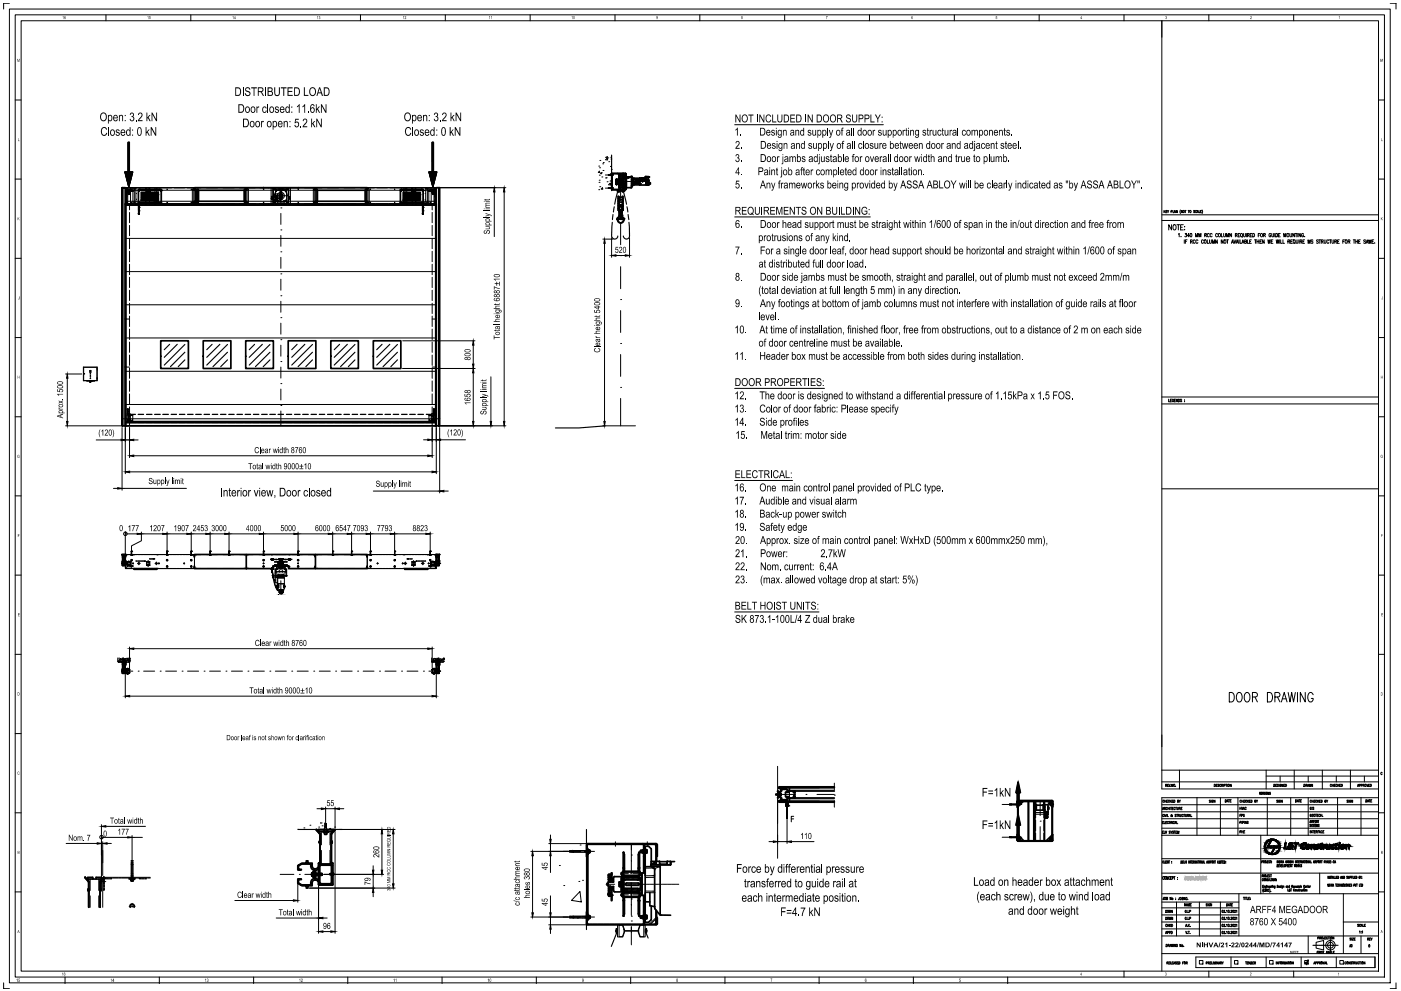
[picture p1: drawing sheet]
<svg xmlns="http://www.w3.org/2000/svg" width="420mm" height="297mm" viewBox="0 0 420 297" stroke-linecap="round" stroke-linejoin="round" font-family="sans-serif">
<!-- layer: megadoor-AM_8 -->
<g fill="none" stroke="#000" stroke-width=".3">
<path d="M44.3 57h.1M124.2 57h-.1M179.6 56.9h.1M179.6 49.8h.1M179.6 54.7h.1M179.7 54h.1M179.7 52.5h.1M179.7 51.3l.1 .4h-.4zM179.8 50.3h.1M179.9 56h.1M179.9 48.1h.1M180.1 51.9l.4-.2-.1 .4z"/>
<path d="M180.5 56.6h.1M180.5 53h.1M180.7 56.3v.4l-.4-.1zM180.7 49.1h.1M180.8 51.1h.1M180.9 48.7h.1M181.6 53.3h.1M181.7 47.2l.4-.3-.1 .5zM181.8 53.3h.1M182.1 54.5h.1M182.1 47.3l.1 .7-.6-.1zM182.3 47.3h.1"/>
<path d="M182.6 48.5h.1M182.9 56.4h.1M183 54.3h.1M183 54.9l.1 .6-.6-.1zM183 52.1h.1M183.1 49.9h.1M183.2 47.7h.1M183.2 54.2h.1M183.3 50.8h.1M183.4 56.6v.2M183.4 46.9l-.2 .3h.2M183.5 56.8h.1"/>
<path d="M183.5 56.4l-.1 .2M183.5 56.4h-.1M183.5 56.2l-.1 .1M183.5 56.1h.1M183.5 52.1l-.1 .1M183.5 52.2h-.1M183.5 52.3l-.1 .1M183.5 52.4l-.1 .1M183.5 52.5v.1M183.5 52.7h-.1M183.5 52l-.1 .1M183.5 56.8v.1"/>
<path d="M183.6 52h-.1M183.7 52h-.1M183.8 56.8l-.2 .1M183.8 52h-.1M183.9 52h-.1M184.1 52h-.2M184.1 52h.1M184.3 52h-.2M184.3 52h.1M184.4 56.8l-.5 .1M184.5 56.8l-.1 .1M184.5 52h-.1"/>
<path d="M184.6 52h-.1M184.7 52h-.1M184.8 52h-.1M184.9 52h-.1M185 52h-.1M185.1 56.8l-.6 .1M185.1 52h-.1M185.2 52h-.1M185.3 52h-.1M185.3 56.8l-.2 .1M185.4 52h-.1M185.4 56.8l-.1 .1"/>
<path d="M185.4 56.8v.1M185.5 52h-.1M185.5 54.7h.1M185.5 54.5h.2M185.5 54.4h.2M185.6 52h-.1M185.6 56.8l-.1 .1M185.7 53.7h.1M185.7 55.4h.1M185.7 54.9h.1M185.7 54h.1M185.7 53.6h.1"/>
<path d="M185.7 53.4v.1M185.7 55.2h.1M185.7 53.9l-.1 .1M185.7 54.7l-.1 .1 .1-.1M185.7 54.1l.2-.1-.2 .1M185.7 56.8l-.1 .1M185.7 55.3v.1M185.7 54.8h.1M185.7 53.9h.1M185.7 55.2h.8M185.7 52h-.1M185.7 56.8v.1"/>
<path d="M185.8 53.6l-.1 .1M185.8 54.7l-.1 .1M185.8 52h-.1M185.9 53.6h.1M185.9 54.7l-.2 .1M185.9 56.8l-.1 .1M185.9 54.9h-.1M186 54.7l-.2 .1M186 52h-.2M186 56.8l-.1 .1M186 54.9h-.1M186 54.7l-.1 .1"/>
<path d="M186 54l-.2 .1M186 52h.2M186.1 53.6l-.1 .1M186.1 56.8l-.1 .1M186.1 54.9h-.1M186.2 53.9h-.5M186.2 54.7l-.3 .1M186.2 56.8l-.1 .1M186.2 54.9h-.1M186.2 53.6l-.1 .1M186.3 54.7l-.2 .1M186.3 54l-.2 .1"/>
<path d="M186.3 52h-.1M186.3 54.7l-.1 .1M186.3 52h.1M186.3 54.9h-.1M186.3 53.6l-.1 .1M186.3 54l-.1 .1M186.4 53.9l-.4 .2M186.4 54.7l-.2 .1M186.4 54.9h-.1M186.4 53.6l-.1 .1M186.5 54.7l-.2 .1M186.5 52h-.1"/>
<path d="M186.5 53.7h.1M186.5 54.8l.2-.1zM186.5 54.9h-.1M186.5 54.7l-.1 .1M186.5 53.9l-.2 .2M186.5 53.6l-.1 .1M186.5 54h.1M186.5 54.9h.1M186.5 53.6h.1M186.5 53.4l.1 .1M186.5 55.4h.1M186.5 54l-.2 .1"/>
<path d="M186.5 56.8l-.3 .1M186.6 53.6h.1M186.6 55.3v.1M186.6 55.2h.1M186.6 54h.1M186.6 53.9h.1M186.6 54.9h.1M186.6 54.7l-.1 .1M186.6 54l-.1 .1M186.6 52h-.1M186.6 56.8v.1M186.7 54l-.2 .1"/>
<path d="M186.7 54.1h-.1M186.7 52h-.1M186.8 52h-.1M186.8 56.8l-.2 .1M186.8 56.8v.1M186.9 52h-.1M187 52h-.1M187.1 52h-.1M187.2 52h-.1M187.3 52h-.1M187.4 52h-.1M187.5 52h-.1"/>
<path d="M187.5 52h.1M187.6 52v.2M187.6 56.4l-.7 .5M187.6 56.7v-.2l-.4 .4M187.6 56.7h.1M187.7 52.6l-.1 .1M187.7 52.5l-.1 .1M187.7 52.5h-.1M187.7 52.3l-.1 .1M187.7 52.2l-.1 .1M187.7 56.8l-.4 .1M185.3 65.2l-.1 .1"/>
<path d="M185.4 65.5l-.2 .2M185.6 65.6v.1M186 65.6l-.1 .1M186.4 65.6l-.1 .1M186.7 65.6v.1M187 65.3l-.2 .2M187 65.7l-.1 .1M81.9 170l.1 .1M81.9 169.9h.1M81.9 169.8h.1M82 169.7h.1M82.2 169.7h.1"/>
<path d="M82.3 169.7h.1M82.5 169.7h.1M82.6 169.7h.1M82.7 169.7h.1M82.9 169.7h.1M83 169.7h.1M83.2 169.7h.1M83.3 169.7h.1M85.1 169.7h.1M85.2 169.7h.1M85.4 169.7h.1M85.5 169.7h.1"/>
<path d="M85.7 169.7h.1M85.8 169.7h.1M86 169.7h.1M86.1 169.7h.1M86.3 169.7h.1M86.4 169.7l.1 .1M86.4 170l.1 .1M86.4 169.8l.1 .1M167.8 259.4h.1M174 253.3h.1M176.1 253.6l-.2 .2M176.1 253.9l-.2 .2"/>
<path d="M176.1 254.3l-.2 .2M176.1 254.7l-.2 .1M176.1 255l-.2 .2M176.1 255.4l-.2 .2M176.1 255.8l-.2 .1M176.1 256.1l-.2 .2M176.1 256.5l-.2 .2M176.1 253.2l-.2 .2M176.4 252.9l-.3 .2M176.8 252.9l-.2 .2M177.2 252.9l-.3 .2M177.5 252.9l-.2 .2"/>
<path d="M177.9 252.9l-.2 .2M178.3 252.9l-.3 .2M178.6 252.9l-.2 .2M179 252.9l-.2 .2M179.4 252.9l-.3 .2M179.7 252.9l-.2 .2M180.1 252.9l-.2 .2M180.5 252.9l-.3 .2M180.8 252.9l-.2 .2M181.2 252.9l-.2 .2M181.6 252.9l-.3 .2M181.9 252.9l-.2 .2"/>
<path d="M182.3 252.9l-.2 .2M182.7 252.9l-.3 .2M183 252.9l-.2 .2M183.4 252.9l-.2 .2M183.8 252.9l-.3 .2M184.1 252.9l-.2 .2M184.5 252.9l-.2 .2M184.9 252.9l-.3 .2M185.2 252.9l-.2 .2M185.6 252.9l-.2 .2M186 252.9l-.3 .2M186.3 252.9l-.2 .2"/>
<path d="M186.7 252.9l-.2 .2M187 252.9l-.2 .2M187.4 252.9l-.2 .2M187.8 252.9l-.2 .2M188.1 252.9l-.2 .2M188.5 252.9l-.2 .2M188.9 252.9l-.2 .2M189.2 252.9l-.2 .2M189.6 252.9l-.2 .2M190 252.9l-.2 .2M190.3 252.9l-.2 .2M190.7 252.9l-.2 .2"/>
<path d="M191.1 252.9l-.2 .2M191.4 252.9l-.2 .2M191.8 252.9l-.2 .2M192.2 252.9l-.2 .2M192.5 252.9l-.2 .2M192.9 252.9l-.2 .2M193.3 252.9l-.2 .2M193.6 252.9l-.2 .2M194 252.9l-.2 .2M194.4 252.9l-.2 .2M194.7 252.9l-.2 .2M195.1 252.9l-.2 .2"/>
<path d="M195.5 252.9l-.2 .2M195.8 252.9l-.2 .2M196.2 252.9l-.2 .2M196.5 252.9l-.1 .2M196.9 252.9l-.2 .2M197.1 253.1l-.2 .1M197.1 254.9l-.2 .2M197.1 254.5l-.2 .2M197.1 253.8l-.2 .2M197.1 253.4l-.2 .2M197.1 256.3l-.2 .2M197.1 254.1l-.2 .2"/>
<path d="M197.1 255.2l-.2 .2M197.1 255.6l-.2 .2M197.1 256l-.2 .2M169.1 265.4h.1M173.2 275.2h.1M173.6 264.2h.1M173.9 267.2l.4 3.1-2.9-.4zM174.7 263.9h.1M176.1 275.5l-.2 .3M176.1 274.8l-.2 .2M176.1 274.4l-.2 .3M176.1 273.7l-.2 .2"/>
<path d="M176.1 273.3l-.2 .3M176.1 274.1l-.2 .2M176.1 275.2l-.2 .2M176.1 275.9l-.2 .2M176.1 276.3l-.2 .2M176.1 276.6l-.2 .3M176.1 276.9l-.1 .2M176.4 277l-.2 .2M176.8 277l-.2 .2M177.2 277l-.2 .2M177.5 277l-.2 .2M177.9 277l-.2 .2"/>
<path d="M178.3 277l-.2 .2M178.6 277l-.2 .2M179 277l-.2 .2M179.4 277l-.2 .2M179.7 277l-.2 .2M180.1 277l-.2 .2M180.5 277l-.2 .2M180.8 277l-.2 .2M181.2 277l-.2 .2M181.6 277l-.2 .2M181.9 277l-.2 .2M182.3 277l-.2 .2"/>
<path d="M182.7 277l-.2 .2M183 277l-.2 .2M183.4 277l-.2 .2M183.8 277l-.2 .2M184.1 277l-.2 .2M184.5 277l-.2 .2M184.9 277l-.3 .2M185.2 277l-.2 .2M185.6 277l-.2 .2M186 277l-.3 .2M186.3 277l-.2 .2M186.5 265.4h.5"/>
<path d="M186.5 264.7h.5M186.6 263.1l-.1 .1M186.6 266.4l-.1 .1M186.7 277l-.2 .2M186.9 266.4l-.4 .4M186.9 263.1l-.4 .4M187.1 270h.1M187.1 261.1l.3 .1M187.1 267.3l.3 .2M187.1 263l.1 .1M187.1 262.8l.2 .2M187.1 262.7l.2 .1"/>
<path d="M187.1 262.5l.2 .2M187.1 267.6v.1M187.1 267.5l.2 .2M187.1 267.2l.2 .2M187.1 269.8l.1 .2M187.1 269.7l.2 .2M187.1 269.5l.2 .2M187.1 269.4l.2 .2M187.1 269.2l.2 .2M187.1 269.1l.2 .2M187.1 268.9l.2 .2M187.1 268.8l.2 .2"/>
<path d="M187.1 261.3v.1M187.1 261.2l.1 .2M187.1 260.9l.2 .2M187.1 260.8l.2 .1M187.1 260.6l.2 .2M187.1 260.5l.2 .2M187.1 260.3l.2 .2M187.1 260.2l.2 .2M187.1 277l-.3 .2M187.1 262.4l.2 .2M187.2 267l.1 .1M187.2 268.7l.1 .1"/>
<path d="M187.2 262.4h.1M187.3 266.4l-.6 .6M187.4 263l-.7 .7M187.4 262.4l-.1 .1M187.4 277l-.2 .2M187.5 268.7l-.2 .2M187.6 261.2l-.2 .2M187.6 267.5l-.2 .2M187.6 262.4l-.2 .2M187.7 268.7l-.2 .2M187.7 266.3l-.6 .7 .2 .2M187.8 261.2l-.2 .2"/>
<path d="M187.8 263l-.7 .7M187.8 267.5l-.2 .2M187.8 277l-.2 .2M187.9 262.4l-.3 .2M187.9 268.7l-.2 .2M188 261.2l-.2 .2M188.1 267.5l-.2 .2M188.1 262.4l-.2 .2M188.1 266.3l-.8 .8M188.1 268.7l-.2 .2M188.2 263l-.8 .7M188.2 277l-.3 .2"/>
<path d="M188.2 261.2l-.2 .2M188.3 262.4l-.2 .2M188.3 267.5l-.2 .2M188.4 268.7l-.2 .2M188.5 266.3l-.8 .8M188.5 261.2l-.3 .2M188.5 267.5l-.2 .2M188.5 263l-.7 .7M188.5 262.4l-.2 .2M188.5 277l-.2 .2M188.6 268.7l-.2 .2M188.7 261.2l-.2 .2"/>
<path d="M188.7 267.5l-.2 .2M188.8 262.4l-.3 .2M188.8 268.7l-.2 .2M188.8 266.3l-.7 .8M188.9 261.2l-.2 .2M188.9 263l-.8 .7M188.9 267.5l-.2 .2M188.9 277l-.2 .2M189 262.4l-.2 .2M189 268.7l-.2 .2M189.1 261.2l-.2 .2M189.2 267.5l-.2 .2"/>
<path d="M189.2 262.4l-.2 .2M189.2 266.3l-.8 .8M189.2 268.7l-.2 .2M189.3 263l-.8 .7M189.3 277l-.3 .2M189.3 261.2l-.2 .2M189.4 262.4l-.2 .2M189.4 267.5l-.2 .2M189.4 268.7l-.1 .2M189.6 266.3l-.8 .8M189.6 261.2l-.3 .2M189.6 267.5l-.2 .2"/>
<path d="M189.6 263l-.7 .7M189.6 262.4l-.2 .2M189.6 277l-.2 .2M189.7 268.7l-.2 .2M189.8 261.2l-.2 .2M189.8 267.5l-.2 .2M189.9 262.4l-.3 .2M189.9 268.7l-.2 .2M189.9 266.3l-.7 .8M190 261.2l-.2 .2M190 263l-.8 .7M190 267.5l-.2 .2"/>
<path d="M190 277l-.2 .2M190.1 262.4l-.2 .2M190.1 268.7l-.2 .2M190.2 261.2l-.2 .2M190.2 267.5l-.1 .2M190.3 262.4l-.2 .2M190.3 266.3l-.8 .8M190.3 268.7l-.2 .2M190.4 263l-.8 .7M190.4 277l-.3 .2M190.4 261.2l-.2 .2M190.5 262.4l-.2 .2"/>
<path d="M190.5 267.5l-.2 .2M190.5 268.7l-.1 .2M190.7 266.3l-.8 .8M190.7 261.2l-.3 .2M190.7 267.5l-.2 .2M190.7 263l-.7 .7M190.7 262.4l-.2 .2M190.7 277l-.2 .2M190.8 268.7l-.2 .2M190.9 261.2l-.2 .2M190.9 267.5l-.2 .2M191 262.4l-.3 .2"/>
<path d="M191 268.7l-.2 .2M191 266.3l-.8 .8M191.1 261.2l-.2 .2M191.1 263l-.8 .7M191.1 267.5l-.2 .2M191.1 277l-.2 .2M191.2 262.6l.2-.2 .2 .2M191.2 262.4l-.2 .2M191.2 268.9l.2-.1 .2 .2M191.2 268.7l-.2 .2M191.3 261.2l-.2 .2M191.3 261.4h.1"/>
<path d="M191.3 266.4l-.7 .7M191.3 267.5l-.1 .2M191.4 267.7h.1M191.4 270h.1M191.4 267l-.1 .1M191.4 267.2l.2 .2M191.4 267.6l.1 .1M191.4 267.5l.2 .2M191.4 267.3l.2 .2M191.4 267l.2 .2M191.4 262.8l.2 .3M191.4 262.7l.2 .2"/>
<path d="M191.4 262.6l.2 .2M191.4 269.8l.2 .2M191.4 269.7l.2 .2M191.4 269.5l.2 .2M191.4 269.4l.2 .2M191.4 269.2l.2 .2M191.4 269.1l.2 .2M191.4 268.9l.2 .2M191.4 261.2l.2 .2M191.4 261.1l.2 .1M191.4 260.9l.2 .2M191.4 260.8l.2 .1"/>
<path d="M191.4 260.6l.2 .2M191.4 260.5l.2 .2M191.4 260.3l.2 .2M191.4 260.2l.2 .2M191.5 277l-.3 .2M191.5 263.1l-.8 .6M191.5 268.7l.1 .1M191.5 267l.1 .1M191.5 262.4l.1 .1M191.7 263.1l-.7 .6M191.7 266.4l-.7 .7M191.8 277l-.2 .2"/>
<path d="M192.1 263.1l-.6 .6M192.1 266.4l-.6 .6M192.2 263.4l-.4 .3M192.2 266.7l-.4 .3M192.2 277l-.2 .2M192.6 277l-.3 .2M192.9 277l-.2 .2M193.3 277l-.2 .2M193.7 277l-.3 .2M194 277l-.2 .2M194.4 277l-.2 .2M195.5 277l-.2 .2"/>
<path d="M195.9 277l-.2 .2M196.2 277l-.2 .2M196.6 277l-.2 .2M196.9 274.9l-2.4 2.3M196.9 275.3l-2 1.9M197.1 275.4l-.2 .2M197.1 275.8l-.2 .2M197.1 276.1l-.2 .3M197.1 276.5l-.2 .2M197.1 276.9l-.3 .3"/>
</g>
<!-- layer: AM_0 -->
<g fill="#000" stroke="#000" stroke-width=".3">
<path d="M305.3 234.4l.7 3.2h-1.3zM305.3 244.1l.7 3.2h-1.3z"/>
<path d="M305.1 237.6v3.7h.5zM305.1 237.6h.5v3.7z"/>
<path d="M305.1 247.3v3.7h.5zM305.1 247.3h.5v3.7z"/>
</g>
<!-- layer: T-ANNO-TBTX -->
<g fill="#000" stroke="#000" stroke-width=".3">
<path d="M380.4 255.9h2.3l-.5 .2zM380.9 251.5h1.3zM386.7 254.5h.1zM390.9 252.7h.8zM391.1 254.2h.3zM392 254.5h.2zM392.3 253.1h.2zM394 253.1h.2zM394.8 254.5h.2zM395.2 253.1h.2zM396.1 252.9l.4-.2zM396.1 254.5h.3z"/>
<path d="M396.3 254.2h.2zM397.7 254.3h1.2zM399.6 254.5h.2zM399.9 253.1h.2zM399.9 254.2h.2zM400.7 252.9l.4-.2zM400.7 254.5h.2zM400.9 254.2h.2zM402.7 253.1h.2zM404.4 253.1h.1z"/>
<path d="M379.3 253.3l-.1 .5h.3zM379.3 253.3h.2v.5z"/>
<path d="M379.5 252.8l-.2 .4h.3zM379.5 252.8h.3l-.2 .4z"/>
<path d="M379.3 253.2l.2 .1zM379.3 253.2h.3z"/>
<path d="M379.2 253.8l.1 .6h.2zM379.2 253.8h.3v.6z"/>
<path d="M379.3 254.4l.3 .1zM379.3 254.4l.3 .1z"/>
<path d="M379.5 252.6l.3 .2zM379.5 252.6h.4z"/>
<path d="M379.3 254.5l.2 .4h.3zM379.3 254.5h.3l.2 .4z"/>
<path d="M379.8 252.3l-.3 .3h.4zM379.8 252.3h.3l-.2 .3z"/>
<path d="M379.2 253.8h.3zM379.2 253.8h.3z"/>
<path d="M379.5 254.9l.4 .1zM379.5 254.9l.4 .1z"/>
<path d="M379.5 255l.2 .4h.4zM379.5 255h.4l.2 .4z"/>
<path d="M379.9 252.2l-.1 .1h.3zM379.9 252.2h.5l-.3 .1z"/>
<path d="M380.1 253.5l-.3 .7h1.4zM380.1 253.5h1.4l-.3 .7z"/>
<path d="M379.9 252.2h.5l-.3-.2zM380.1 252h.5l-.2 .2z"/>
<path d="M379.7 255.4l.7 .1zM379.7 255.4l.7 .1z"/>
<path d="M379.9 255.5l.7 .2zM379.9 255.5l.7 .2z"/>
<path d="M380.1 252h.5l-.3-.2zM380.3 251.8h.8l-.5 .2z"/>
<path d="M381.1 251.8l-1 1.7h.4zM381.1 251.8h.4l-1 1.7z"/>
<path d="M380.3 251.8h1.2zM380.4 251.8h1.1z"/>
<path d="M380.1 255.7l.2 .2h.8zM380.1 255.7l1 .2z"/>
<path d="M380.4 251.8h1.1zM380.4 251.8h1.1z"/>
<path d="M380.3 255.9h1.1zM380.3 255.9h1.2z"/>
<path d="M380.4 251.8h2.3l-1.8-.3zM380.9 251.5h1.3l.5 .3z"/>
<path d="M380.4 255.9h1zM380.4 255.9h1z"/>
<path d="M380.4 255.9l1.8 .2zM380.9 256.1h1.3z"/>
<path d="M380.3 251.8h.8zM380.3 251.8h.8z"/>
<path d="M382.1 254.2l-1 1.7h.4zM382.1 254.2h.3l-.9 1.7z"/>
<path d="M381.4 255.9h1.3zM381.5 255.9h1.2z"/>
<path d="M381.1 251.8h.4zM381.1 251.8h.4z"/>
<path d="M381.9 253.5l-.4 .7h1.5zM381.9 253.5h1.4l-.3 .7z"/>
<path d="M381.5 255.9h1.2zM382 255.9h.8z"/>
<path d="M381.5 251.8h1.2zM381.5 251.8h1.2z"/>
<path d="M382 255.9h.8l-.3-.2zM382.5 255.7h.5l-.2 .2z"/>
<path d="M381.6 251.8h1.2zM381.6 251.8h1.2z"/>
<path d="M382.5 255.7h.5l-.3-.2zM382.7 255.5h.5l-.2 .2z"/>
<path d="M382 251.8l1.1 .3zM382 251.8h.8l.3 .3z"/>
<path d="M382.6 252.1l.6 .1zM382.6 252.1l.6 .1z"/>
<path d="M382.7 255.5h.5l-.3-.1zM382.9 255.4h.5l-.2 .1z"/>
<path d="M383.2 255l-.3 .4h.5zM383.2 255h.4l-.2 .4z"/>
<path d="M382.7 252.2l.7 .2zM382.7 252.2h.5l.2 .2z"/>
<path d="M383 252.4l.2 .2h.4zM383 252.4h.4l.2 .2z"/>
<path d="M383.2 255h.4zM383.3 254.9h.4z"/>
<path d="M383.5 254.5l-.2 .4h.4zM383.5 254.5h.3l-.1 .4z"/>
<path d="M383.2 252.6l.5 .2zM383.2 252.6l.5 .2z"/>
<path d="M383.4 252.8l.1 .4h.3zM383.4 252.8h.3l.1 .4z"/>
<path d="M383.6 253.9l-.1 .5h.3zM383.6 253.9h.3l-.1 .5z"/>
<path d="M383.5 254.4l.3 .1zM383.5 254.4l.3 .1z"/>
<path d="M383.5 253.2l.4 .2zM383.5 253.2l.4 .2z"/>
<path d="M383.6 253.4v.4h.3zM383.6 253.4h.3v.4z"/>
<path d="M383.6 253.8l.3 .1zM383.6 253.8l.3 .1z"/>
<path d="M385.1 254.2l-.1 .3h1zM385.1 254.2h1l-.1 .3z"/>
<path d="M385.4 252.6l-.3 1.6h.3zM385.4 252.6h.4l-.4 1.6z"/>
<path d="M386.3 253.9h.3zM386.3 253.9h.3z"/>
<path d="M386.3 254h.3zM386.3 254h.3z"/>
<path d="M386.3 254l.3 .1zM386.3 254l.3 .1z"/>
<path d="M386.3 254.1h.3zM386.3 254.1h.3z"/>
<path d="M386.3 254.1l.3 .1zM386.3 254.1l.3 .1z"/>
<path d="M386.3 254.2h.4zM386.3 254.2h.4z"/>
<path d="M386.3 254.2h.4zM386.3 254.2h.4z"/>
<path d="M386.4 253.7l.3 .1zM386.4 253.7h.3z"/>
<path d="M386.3 253.8l.3 .1zM386.3 253.8h.4z"/>
<path d="M386.3 254.2l1.3 .1zM386.3 254.2l1.3 .1z"/>
<path d="M386.4 253.7h.3zM386.4 253.7h.4z"/>
<path d="M386.4 253.7h.3zM386.4 253.7h.3z"/>
<path d="M386.3 254.3l.9 .1zM386.3 254.3h.9z"/>
<path d="M386.4 254.4h.8zM386.4 254.4h.8z"/>
<path d="M386.4 253.7h.9zM386.5 253.6l.8 .1z"/>
<path d="M386.4 253.7h.4zM386.4 253.7h.4z"/>
<path d="M386.4 254.4h.7zM386.4 254.4h.8z"/>
<path d="M386.4 254.4h.6zM386.4 254.4h.7z"/>
<path d="M386.4 254.4h.6zM386.4 254.4h.6z"/>
<path d="M386.6 253.5l.6 .1zM386.6 253.5l.6 .1z"/>
<path d="M386.4 254.4l.6 .1zM386.4 254.4h.6z"/>
<path d="M386.5 254.5h.5zM386.5 254.5h.5z"/>
<path d="M386.6 253h.3zM386.6 253h.3z"/>
<path d="M386.6 253l.3 .1zM386.6 253l.3 .1z"/>
<path d="M386.6 253.1h.3zM386.6 253.1h.3z"/>
<path d="M386.6 253.1h.3zM386.6 253.1h.3z"/>
<path d="M386.6 253.1l.3 .1zM386.6 253.1l.3 .1z"/>
<path d="M386.6 253.2h.3zM386.6 253.2h.3z"/>
<path d="M386.6 253.2h.3zM386.6 253.2h.3z"/>
<path d="M386.6 253.2h.3zM386.6 253.2h.3z"/>
<path d="M386.6 253.5h.6zM386.7 253.5h.5z"/>
<path d="M386.3 254h.3zM386.3 254h.3zM386.3 253.9l.3 .1zM386.3 253.9h.3z"/>
<path d="M386.6 252.9h.4zM386.7 252.9h.3z"/>
<path d="M386.6 252.9h.4zM386.6 252.9h.4z"/>
<path d="M386.6 252.9l.3 .1zM386.6 252.9h.4z"/>
<path d="M386.6 253.2l.4 .1zM386.6 253.2l.4 .1z"/>
<path d="M386.6 253.3h.4zM386.6 253.3h.4z"/>
<path d="M386.6 253.3h.4zM386.6 253.3h.4z"/>
<path d="M386.5 254.5h.4zM386.5 254.5h.5z"/>
<path d="M386.7 252.9h.9zM386.7 252.8l.9 .1z"/>
<path d="M386.7 252.9h.3zM386.7 252.9h.4z"/>
<path d="M386.6 253.3l.7 .1zM386.6 253.3h.8z"/>
<path d="M386.7 253.4h.6zM386.7 253.4h.6z"/>
<path d="M386.7 253.5h.5zM386.7 253.5h.5z"/>
<path d="M386.6 254.5h.2zM386.6 254.5h.3z"/>
<path d="M386.7 252.8h.8zM386.7 252.8h.8z"/>
<path d="M386.7 253.4h.6zM386.7 253.4h.6z"/>
<path d="M386.7 253.5h.5zM386.7 253.4h.5z"/>
<path d="M386.7 252.8h.8zM386.8 252.8h.7z"/>
<path d="M386.7 253.4h.5zM386.7 253.4h.6z"/>
<path d="M386.8 252.8h.7zM386.8 252.7l.7 .1z"/>
<path d="M386.3 254.2h.5zM386.3 254.2h.5z"/>
<path d="M386.4 253.7h.4zM386.4 253.7h.5z"/>
<path d="M386.8 254.2h.8zM386.9 254.2h.7z"/>
<path d="M386.9 252.7h.6zM386.9 252.7h.6z"/>
<path d="M386.9 253.7h.4zM386.9 253.7h.4z"/>
<path d="M386.9 252.7h.5zM387 252.6l.4 .1z"/>
<path d="M386.9 254.2h.6zM387 254.2h.5z"/>
<path d="M386.6 253.2h.4zM386.6 253.2h.4zM386.6 253.2h.4zM386.6 253.2h.4z"/>
<path d="M386.9 253.7l.1 .2h.4zM386.9 253.7l.5 .2z"/>
<path d="M387 252.6h.3zM387.1 252.6h.2z"/>
<path d="M387 253.3h.4zM387 253.3h.4z"/>
<path d="M387 253.3h.4zM387 253.3h.4z"/>
<path d="M387 253.9h.4zM387 253.9h.4z"/>
<path d="M387 253.9h.7zM387 253.9h.7z"/>
<path d="M387 253.3h.4zM387.1 253.3h.4z"/>
<path d="M387 253.9l.6 .1zM387 253.9h.7z"/>
<path d="M387 254.2h.5zM387.1 254.1l.4 .1z"/>
<path d="M387.1 252.6h.2zM387.1 252.6h.2z"/>
<path d="M387.1 253.3h.4zM387.1 253.2l.4 .1z"/>
<path d="M387 254l.5 .1zM387 254h.6z"/>
<path d="M387.1 253.2h.4zM387.2 253.2h.3z"/>
<path d="M386.7 253.5h.4zM386.7 253.5h.5z"/>
<path d="M387.1 254.1h.4zM387.1 254.1h.4z"/>
<path d="M387.1 254.1h.4zM387.1 254.1h.4z"/>
<path d="M387.1 254.1h.4zM387.1 254.1h.4z"/>
<path d="M387.2 253.2h.3zM387.2 253.2h.3z"/>
<path d="M387.2 253.2h.3zM387.3 253.1l.2 .1z"/>
<path d="M386.3 254.3h.9zM386.3 254.3h1z"/>
<path d="M387.2 252.9h.4zM387.2 252.9h.4z"/>
<path d="M387.3 252.9h.3zM387.3 252.9h.3z"/>
<path d="M387.3 252.9l.3 .1zM387.3 252.9l.3 .1z"/>
<path d="M387.3 253h.2zM387.3 253h.3z"/>
<path d="M387.3 253l.2 .1zM387.3 253l.2 .1z"/>
<path d="M387.3 253.1h.2zM387.3 253.1h.2z"/>
<path d="M387.3 254.3h.3zM387.3 254.3h.3z"/>
<path d="M387.3 254.3l.4 .2zM387.3 254.3l.4 .2z"/>
<path d="M387 252.6h.4zM387 252.6h.4z"/>
<path d="M386.6 253.3h.8zM386.6 253.3h.8z"/>
<path d="M387.4 253.8l.3 .1zM387.4 253.8h.3z"/>
<path d="M387.4 253.9h.3zM387.4 253.9h.3z"/>
<path d="M387.5 253.7l.2 .1zM387.5 253.7h.3z"/>
<path d="M387.4 253.8h.3zM387.4 253.8h.3z"/>
<path d="M387.5 253.6l.3 .1zM387.5 253.6h.3z"/>
<path d="M387.5 253.7h.3zM387.5 253.7h.3z"/>
<path d="M386.8 252.7h.7zM386.8 252.7h.7zM386.8 252.7h.7zM386.9 252.7h.6z"/>
<path d="M387.2 252.9h.4zM387.2 252.9h.4zM387.1 252.9h.5zM387.1 252.9h.5z"/>
<path d="M386.3 254.3h1.3zM386.3 254.3h1.3z"/>
<path d="M387.5 253.6h.3zM387.5 253.6h.3zM387.5 253.5l.3 .1zM387.5 253.5h.3z"/>
<path d="M388.1 252.6v.3h1.2zM388.1 252.6h1.3l-.1 .3z"/>
<path d="M388.5 252.9l-.3 1.6h.4zM388.5 252.9h.4l-.3 1.6z"/>
<path d="M390.1 253.7h.4zM390.2 253.7h.3z"/>
<path d="M390.1 253.7l.4 .1zM390.1 253.7l.4 .1z"/>
<path d="M390.1 253.8h.4zM390.1 253.8h.4z"/>
<path d="M390.1 253.8l.4 .1zM390.1 253.8l.4 .1z"/>
<path d="M390.1 253.9l.5 .1zM390.1 253.9l.5 .1z"/>
<path d="M390.1 254h.5zM390.1 254h.5z"/>
<path d="M390.2 253.5l.4 .1zM390.2 253.5l.4 .1z"/>
<path d="M390.2 253.6l.3 .1zM390.2 253.6l.3 .1z"/>
<path d="M390.1 254h.5zM390.1 254h.5z"/>
<path d="M390.2 254h.4zM390.2 254h.4z"/>
<path d="M390.2 254l.4 .1zM390.2 254l.4 .1z"/>
<path d="M390.2 254.1h.5zM390.2 254.1h.5z"/>
<path d="M390.3 253.3l.3 .1zM390.3 253.3h.3z"/>
<path d="M390.2 253.4h.4zM390.2 253.4h.4z"/>
<path d="M390.2 253.4h.4zM390.2 253.4h.4z"/>
<path d="M390.2 253.4l.4 .1zM390.2 253.4l.4 .1z"/>
<path d="M390.2 254.1l.5 .1zM390.2 254.1l.5 .1z"/>
<path d="M390.2 254.2h.6zM390.2 254.2h.6z"/>
<path d="M390.3 253.3h.3zM390.3 253.2h.4z"/>
<path d="M390.2 254.2h.8zM390.2 254.2h.8z"/>
<path d="M390.3 254.2h.7zM390.3 254.2h.7z"/>
<path d="M390.3 253.2h.4zM390.3 253.2h.4z"/>
<path d="M390.3 254.2l1.1 .1zM390.3 254.2l1.1 .1z"/>
<path d="M390.3 254.3h1.1zM390.3 254.3h1.1z"/>
<path d="M390.4 253.1l.3 .1zM390.4 253.1h.4z"/>
<path d="M390.3 253.2h.4zM390.3 253.2h.4z"/>
<path d="M390.3 254.3h1.1zM390.3 254.3h1.1z"/>
<path d="M390.4 253.1h.4zM390.4 253l.4 .1z"/>
<path d="M390.4 253h.4zM390.5 253h.4z"/>
<path d="M390.3 254.3l1.1 .1zM390.3 254.3l1.1 .1z"/>
<path d="M390.5 253h.5zM390.5 252.9h.6z"/>
<path d="M390.5 252.9h.7zM390.6 252.9h.7z"/>
<path d="M390.5 252.9h.6zM390.5 252.9h.6z"/>
<path d="M390.2 253.6h.3zM390.2 253.6h.4z"/>
<path d="M390.4 254.4h.9zM390.4 254.4h1z"/>
<path d="M390.6 252.9h1.1zM390.6 252.8l1.1 .1z"/>
<path d="M390.6 252.9h1.1zM390.6 252.9h1.1z"/>
<path d="M390.6 252.9h1.1zM390.6 252.9h1.1z"/>
<path d="M390.5 254.4l.8 .1zM390.5 254.4l.8 .1z"/>
<path d="M390.6 254.5h.6zM390.6 254.5h.7z"/>
<path d="M390.6 252.8h1.1zM390.8 252.7h.9z"/>
<path d="M390.6 254.5h.6zM390.6 254.5h.6z"/>
<path d="M390.6 254.5h.5zM390.6 254.5h.6z"/>
<path d="M390.7 254.5h.4zM390.7 254.5h.4z"/>
<path d="M390.8 252.7h.9zM390.8 252.7h.9z"/>
<path d="M390.4 253.1h.4zM390.4 253.1h.4z"/>
<path d="M390.7 254.5h.3zM390.7 254.5h.4z"/>
<path d="M390.8 252.7h.9zM390.9 252.7h.8zM390.9 252.7h.8z"/>
<path d="M390.2 254.2h.6zM390.2 254.2h.6z"/>
<path d="M390.2 254.2h.7zM390.2 254.2h.7z"/>
<path d="M390.8 254.5h.2zM390.8 254.5h.2z"/>
<path d="M390.9 252.7h.8zM391 252.6l.7 .1z"/>
<path d="M390.5 253h.4zM390.5 253h.5z"/>
<path d="M391 252.6h.6zM391.1 252.6h.5z"/>
<path d="M391 254.2h.4zM391 254.2h.4z"/>
<path d="M391 254.2h.4zM391.1 254.2h.3z"/>
<path d="M391.1 252.6h.5zM391.1 252.6h.5z"/>
<path d="M391.1 252.6h.4zM391.1 252.6h.4z"/>
<path d="M391.1 252.6h.3zM391.2 252.6h.2z"/>
<path d="M390.5 252.9h.6zM390.5 252.9h.7z"/>
<path d="M391.2 252.6h.2zM391.3 252.6h.1z"/>
<path d="M391.3 252.9h.4zM391.3 252.9h.4z"/>
<path d="M391.4 252.9h.3zM391.4 252.9h.3z"/>
<path d="M391.4 252.9h.2zM391.4 252.9h.3z"/>
<path d="M391.6 253.7h.4zM391.7 253.7h.3z"/>
<path d="M391.6 253.7l.4 .1zM391.6 253.7l.4 .1z"/>
<path d="M391.6 253.8h.4zM391.6 253.8h.4z"/>
<path d="M391.6 253.8l.4 .1zM391.6 253.8l.4 .1z"/>
<path d="M391.6 253.9h.4zM391.6 253.9h.4z"/>
<path d="M391.6 253.9l.4 .1zM391.6 253.9l.4 .1z"/>
<path d="M391.6 254h.4zM391.6 254h.4z"/>
<path d="M391.6 254l.4 .1zM391.6 254l.4 .1z"/>
<path d="M391.6 254.1h.4zM391.6 254.1h.4z"/>
<path d="M391.6 254.1l.4 .1zM391.6 254.1l.4 .1z"/>
<path d="M391.7 253.6l.3 .1zM391.7 253.6h.3z"/>
<path d="M391.7 253.7h.3zM391.7 253.7h.3z"/>
<path d="M391.6 254.2h.5zM391.6 254.2h.5z"/>
<path d="M391.7 253.5l.3 .1zM391.7 253.5h.4z"/>
<path d="M391.7 253.6h.3zM391.7 253.6h.3z"/>
<path d="M391.7 254.2l1 .1zM391.7 254.2h1.1z"/>
<path d="M391.7 254.3h1zM391.7 254.3h1z"/>
<path d="M391.7 254.3h.9zM391.7 254.3h1z"/>
<path d="M391.7 253.5h.4zM391.8 253.4h.4z"/>
<path d="M391.7 253.5h.4zM391.7 253.5h.4z"/>
<path d="M391.7 254.3l.9 .1zM391.7 254.3h.9z"/>
<path d="M391.8 253.4h.4zM391.8 253.4h.4z"/>
<path d="M391.7 254.4h.8zM391.7 254.4h.9z"/>
<path d="M391.8 253.4h1.1zM391.9 253.3l1 .1z"/>
<path d="M391.8 253.4h1.1zM391.8 253.4h1.1z"/>
<path d="M391.8 253.4h.4zM391.8 253.4h.4z"/>
<path d="M391.8 254.4h.7zM391.8 254.4h.7z"/>
<path d="M391.9 253.3h1zM391.9 253.3h1z"/>
<path d="M391.9 253.3h1zM392 253.2l.9 .1z"/>
<path d="M391.9 253.3h1zM391.9 253.3h1z"/>
<path d="M391.8 254.4l.6 .1zM391.8 254.4h.7z"/>
<path d="M392 253.2h.8zM392 253.2h.8z"/>
<path d="M391.9 254.5h.4zM391.9 254.5h.4z"/>
<path d="M392 253.2h.8zM392.1 253.2h.7z"/>
<path d="M392 254.5h.2zM392 254.5h.3z"/>
<path d="M392.1 253.2h.6zM392.2 253.1l.5 .1z"/>
<path d="M391.7 254.2h.4zM391.7 254.2h.4z"/>
<path d="M391.7 254.2h.5zM391.7 254.2h.5z"/>
<path d="M392.2 253.1h.4zM392.3 253.1h.3z"/>
<path d="M392.2 253.1h.4zM392.2 253.1h.4z"/>
<path d="M392.2 254.2h.6zM392.3 254.2h.5z"/>
<path d="M392.2 254.2h.6zM392.2 254.2h.6z"/>
<path d="M391.7 254.2h.5zM391.7 254.2h.5z"/>
<path d="M391.8 253.4h.4zM391.8 253.4h.6z"/>
<path d="M392.3 253.1h.2zM392.3 253.1h.2z"/>
<path d="M392.3 254.2h.5zM392.4 254.2h.4z"/>
<path d="M392.3 254.2h.5zM392.3 254.2h.5z"/>
<path d="M391.9 254.5h.4zM391.9 254.5h.5z"/>
<path d="M392.4 254.2h.4zM392.5 254.1h.3z"/>
<path d="M392.4 253.4h.5zM392.4 253.4h.5z"/>
<path d="M392.5 254.1h.3zM392.5 254.1h.3z"/>
<path d="M392.5 254.1h.3zM392.5 254.1h.3z"/>
<path d="M391.8 254.4h.7zM391.8 254.4h.7z"/>
<path d="M392.5 254h.4zM392.5 254h.4z"/>
<path d="M392.5 254l.3 .1zM392.5 254h.4z"/>
<path d="M392.5 253.4h.4zM392.5 253.4h.4z"/>
<path d="M392.5 253.9h.4zM392.6 253.9h.3z"/>
<path d="M392.5 253.9l.4 .1zM392.5 253.9h.4z"/>
<path d="M392.5 253.4h.5zM392.5 253.4h.5z"/>
<path d="M392.6 253.4l.4 .1zM392.6 253.4l.4 .1z"/>
<path d="M392.6 253.8h.4zM392.6 253.8h.4z"/>
<path d="M392.6 253.8h.4zM392.6 253.8h.4z"/>
<path d="M392.6 253.8l.3 .1zM392.6 253.8h.4z"/>
<path d="M392.6 253.5h.4zM392.6 253.5h.4z"/>
<path d="M392.6 253.5h.4zM392.6 253.5h.4z"/>
<path d="M392.6 253.5l.4 .2zM392.6 253.5l.4 .2z"/>
<path d="M392.6 253.7h.4zM392.6 253.7h.4z"/>
<path d="M392.6 253.7h.4zM392.6 253.7h.4z"/>
<path d="M392.6 253.7l.4 .1zM392.6 253.7l.4 .1z"/>
<path d="M392.1 253.2h.7zM392.1 253.2h.7z"/>
<path d="M393.2 253.8l-.1 .7h.3zM393.2 253.8h.4l-.2 .7z"/>
<path d="M393.3 253.7l.3 .1zM393.3 253.7h.3z"/>
<path d="M393.2 253.8h.4zM393.2 253.8h.4z"/>
<path d="M393.3 253.4l.4 .1zM393.3 253.4h.5z"/>
<path d="M393.3 253.5h.3zM393.3 253.5h.4z"/>
<path d="M393.3 253.5l.3 .1zM393.3 253.5h.3z"/>
<path d="M393.3 253.6l.3 .1zM393.3 253.6l.3 .1z"/>
<path d="M393.3 253.1v.2h.3zM393.3 253.1h.4l-.1 .2z"/>
<path d="M393.3 253.3h.3zM393.3 253.3h.3z"/>
<path d="M393.3 253.3h1.1zM393.3 253.3h1.1z"/>
<path d="M393.3 253.3l1.1 .1zM393.3 253.3l1.1 .1z"/>
<path d="M393.3 253.4h.6zM393.3 253.4h.6z"/>
<path d="M393.3 253.4h.5zM393.3 253.4h.5z"/>
<path d="M393.6 253.3h.8zM393.7 253.2l.7 .1z"/>
<path d="M393.6 253.3h.8zM393.6 253.3h.8z"/>
<path d="M393.7 253.2h.7zM393.8 253.2h.6z"/>
<path d="M393.7 253.2h.7zM393.7 253.2h.7z"/>
<path d="M393.8 253.2h.6zM393.8 253.2h.6z"/>
<path d="M393.8 253.2h.5zM393.9 253.2h.4z"/>
<path d="M393.3 253.4h.5zM393.3 253.4h.6z"/>
<path d="M393.9 253.1h.4zM394 253.1h.3z"/>
<path d="M393.9 253.1l.4 .1zM393.9 253.1l.4 .1z"/>
<path d="M394.1 253.7l-.2 .8h.3zM394.1 253.7h.3l-.2 .8z"/>
<path d="M393.9 253.4h.5zM393.9 253.4h.5z"/>
<path d="M394 253.1h.2zM394 253.1h.2z"/>
<path d="M393.9 253.4h.5zM393.9 253.4h.5z"/>
<path d="M394 253.4h.4zM394 253.4h.4z"/>
<path d="M394.1 253.4h.3zM394.1 253.4h.3z"/>
<path d="M394.1 253.7h.3zM394.1 253.7h.3z"/>
<path d="M394.1 253.4l.3 .1zM394.1 253.4l.3 .1z"/>
<path d="M394.1 253.5h.3zM394.1 253.5h.3z"/>
<path d="M394.1 253.5l.3 .1zM394.1 253.5l.3 .1z"/>
<path d="M394.1 253.6l.3 .1zM394.1 253.6h.3z"/>
<path d="M394.6 254.3h.7zM394.6 254.3h.8z"/>
<path d="M394.5 254.3l.8 .1zM394.5 254.3h.8z"/>
<path d="M394.5 254.4h.7zM394.5 254.4h.8z"/>
<path d="M394.5 254.4l.7 .1zM394.5 254.4l.7 .1z"/>
<path d="M394.6 254.2l.2 .1zM394.6 254.2l.2 .1z"/>
<path d="M394.5 254.5h.6zM394.5 254.5h.7z"/>
<path d="M394.6 254.5h.5zM394.6 254.5h.5z"/>
<path d="M394.7 253.5h.4zM394.7 253.4l.4 .1z"/>
<path d="M394.7 253.5h.4zM394.7 253.5h.4z"/>
<path d="M394.7 253.5l.4 .1zM394.7 253.5l.4 .1z"/>
<path d="M394.7 253.6h.4zM394.7 253.6h.4z"/>
<path d="M394.7 253.6l.6 .1zM394.7 253.6l.6 .1z"/>
<path d="M394.7 253.7h.6zM394.7 253.7h.6z"/>
<path d="M394.7 254.5h.3zM394.7 254.5h.4z"/>
<path d="M394.7 253.4h.5zM394.8 253.4h.4z"/>
<path d="M394.7 253.4h.4zM394.7 253.4h.5z"/>
<path d="M394.7 253.4h.4zM394.7 253.4h.4z"/>
<path d="M394.7 253.7h.7zM394.7 253.7h.7z"/>
<path d="M394.7 253.7l.8 .1zM394.7 253.7l.8 .1z"/>
<path d="M394.8 253.3h.8zM394.9 253.2h.7z"/>
<path d="M394.8 253.3l.8 .1zM394.8 253.3l.8 .1z"/>
<path d="M394.7 253.8h.8zM394.7 253.8h.8z"/>
<path d="M394.7 254.5h.3zM394.7 254.5h.3z"/>
<path d="M394.8 253.8h.7zM394.8 253.8h.7z"/>
<path d="M394.9 253.2h.7zM394.9 253.2h.7z"/>
<path d="M394.6 254.3h.3zM394.6 254.3h.3z"/>
<path d="M394.9 253.2h.7zM395 253.2h.6z"/>
<path d="M394.8 253.8l.7 .1zM394.8 253.8l.7 .1z"/>
<path d="M394.9 254.3h.6zM395 254.2l.5 .1z"/>
<path d="M394.6 254.3h.3zM394.6 254.3h.3z"/>
<path d="M394.9 253.9h.6zM394.9 253.9h.6z"/>
<path d="M394.8 254.5h.2zM394.8 254.5h.2z"/>
<path d="M395 253.2h.7zM395.1 253.1l.6 .1z"/>
<path d="M395 254.2h.5zM395.1 254.2h.4z"/>
<path d="M395.1 253.1h.5zM395.1 253.1h.5z"/>
<path d="M395.1 254.2h.4zM395.1 254.2h.4z"/>
<path d="M395.1 253.1h.4zM395.2 253.1h.3z"/>
<path d="M395.1 254.2h.4zM395.2 254.1h.3z"/>
<path d="M395.2 253.1h.3zM395.2 253.1h.3z"/>
<path d="M394.8 253.4h.4zM394.8 253.4h.5z"/>
<path d="M394.7 253.6h.5zM394.7 253.6h.5z"/>
<path d="M395.1 253.9l.4 .1zM395.1 253.9l.4 .1z"/>
<path d="M395.2 254h.3zM395.2 254h.3z"/>
<path d="M395.2 254l.3 .1zM395.2 254l.3 .1z"/>
<path d="M395.2 254.1h.3zM395.2 254.1h.3z"/>
<path d="M395.2 254.1h.3zM395.2 254.1h.3z"/>
<path d="M394.8 253.4h.5zM394.8 253.4h.5z"/>
<path d="M395.3 253.4h.3zM395.3 253.4h.3z"/>
<path d="M395.3 253.4h.3zM395.3 253.4h.3z"/>
<path d="M394.7 253.7h.7zM394.7 253.7h.7zM394.7 253.7h.7zM394.7 253.7h.7z"/>
<path d="M394.6 254.3h.8zM394.6 254.3h.9z"/>
<path d="M395.4 253.4h.2zM395.4 253.4h.2z"/>
<path d="M395.1 253.9h.4zM395.1 253.9h.4zM395 253.9h.5zM395 253.9h.5z"/>
<path d="M395 253.2h.6zM395 253.2h.7z"/>
<path d="M395.8 253.1v.3h.8zM395.8 253.1h.9l-.1 .3z"/>
<path d="M396 253.4l-.1 .6h.3zM396 253.4h.4l-.2 .6z"/>
<path d="M395.9 254l.3 .1zM395.9 254l.3 .1z"/>
<path d="M395.9 254.1h.3zM395.9 254.1h.3z"/>
<path d="M395.9 254.1h.3zM395.9 254.1h.3z"/>
<path d="M395.9 254.1l.4 .1zM395.9 254.1l.4 .1z"/>
<path d="M395.9 254.2h.4zM395.9 254.2h.4z"/>
<path d="M395.9 254.2h.4zM395.9 254.2h.4z"/>
<path d="M395.9 254.2l.6 .1zM395.9 254.2l.6 .1z"/>
<path d="M395.9 254.3l.6 .1zM395.9 254.3l.6 .1z"/>
<path d="M395.9 254.4h.6zM395.9 254.4h.6z"/>
<path d="M395.9 254.4l.5 .1zM395.9 254.4h.6z"/>
<path d="M396 254.5h.4zM396 254.5h.4z"/>
<path d="M396.1 252.9v.2h.3zM396.1 252.9h.4l-.1 .2z"/>
<path d="M396.1 254.5h.3zM396.1 254.5h.3z"/>
<path d="M396.1 254.5h.3zM396.1 254.5h.3z"/>
<path d="M395.9 254.2h.4zM395.9 254.2h.4z"/>
<path d="M396.8 254l-.2 .5h.4zM396.8 254h.3l-.1 .5z"/>
<path d="M396.8 253.7l.3 .2zM396.8 253.7h.4z"/>
<path d="M396.8 253.9l.3 .1zM396.8 253.9l.3 .1z"/>
<path d="M396.9 253.6l.3 .1zM396.9 253.6h.3z"/>
<path d="M396.9 253.4l.4 .1zM396.9 253.4h.5z"/>
<path d="M396.9 253.1v.3h.3zM396.9 253.1h.3v.3z"/>
<path d="M397.2 253.3l.4 .1zM397.2 253.3h.5z"/>
<path d="M397.2 253.4h.3zM397.2 253.4h.3z"/>
<path d="M396.9 253.6h.3zM396.9 253.6h.3zM396.9 253.5l.3 .1zM396.9 253.5h.4z"/>
<path d="M397.2 253.3h.5zM397.3 253.2l.4 .1z"/>
<path d="M397.3 253.2h.4zM397.4 253.2h.3z"/>
<path d="M397.4 253.2h.3zM397.5 253.2h.2z"/>
<path d="M396.9 253.4h.5zM396.9 253.4h.6z"/>
<path d="M397.5 253.2h.2zM397.5 253.1l.2 .1z"/>
<path d="M397.5 253.1h.2zM397.5 253.1h.2z"/>
<path d="M397.7 254h.3zM397.7 254h.4z"/>
<path d="M397.7 254l.4 .1zM397.7 254l.4 .1z"/>
<path d="M397.7 254.1h.4zM397.7 254.1h.4z"/>
<path d="M397.7 254.1l.4 .1zM397.7 254.1l.4 .1z"/>
<path d="M397.7 254.2h.4zM397.7 254.2h.4z"/>
<path d="M397.9 253.1l-.2 .7h.4zM397.9 253.1h.4l-.2 .7z"/>
<path d="M397.7 253.8l.4 .2zM397.7 253.8l.4 .2z"/>
<path d="M397.7 254h.4zM397.7 254h.4z"/>
<path d="M397.7 254.3h1.2zM397.7 254.2l1.2 .1zM397.7 254.2l1.2 .1z"/>
<path d="M397.7 254.3h.7zM397.7 254.3h.8z"/>
<path d="M397.7 254.3l.7 .1zM397.7 254.3l.7 .1z"/>
<path d="M397.7 254.4h.7zM397.7 254.4h.7z"/>
<path d="M397.8 254.4h.5zM397.8 254.4h.6z"/>
<path d="M397.8 254.4l.5 .1zM397.8 254.4h.5z"/>
<path d="M397.9 254.5h.4zM397.9 254.5h.4z"/>
<path d="M397.9 254.5h.3zM397.9 254.5h.4z"/>
<path d="M398 254.5h.1zM398 254.5h.2z"/>
<path d="M398.2 254.2h.7zM398.3 254.2h.6z"/>
<path d="M397.7 254.2h.5zM397.7 254.2h.5z"/>
<path d="M398.3 254.2h.6zM398.4 254.2h.5z"/>
<path d="M398.4 254.2h.5zM398.5 254.1h.4z"/>
<path d="M398.5 254.1h.4zM398.5 254.1h.4z"/>
<path d="M398.5 254.3v.2h.3zM398.5 254.3h.4l-.1 .2z"/>
<path d="M398.6 254l.3 .1zM398.6 254l.3 .1z"/>
<path d="M398.6 253.8v.2h.3zM398.6 253.8h.3v.2z"/>
<path d="M398.8 253.1l-.2 .7h.3zM398.8 253.1h.3l-.2 .7z"/>
<path d="M399.2 253.8h.4zM399.2 253.8h.4z"/>
<path d="M399.2 253.8l.3 .1zM399.2 253.8h.4z"/>
<path d="M399.2 253.9h.3zM399.2 253.9h.3z"/>
<path d="M399.2 253.9l.3 .1zM399.2 253.9l.3 .1z"/>
<path d="M399.2 254h.4zM399.2 254h.4z"/>
<path d="M399.2 254l.4 .1zM399.2 254l.4 .1z"/>
<path d="M399.2 254.1h.4zM399.2 254.1h.4z"/>
<path d="M399.2 254.1l.4 .1zM399.2 254.1l.4 .1z"/>
<path d="M399.3 253.6l.3 .1zM399.3 253.6h.4z"/>
<path d="M399.2 254.2h.5zM399.2 254.2h.5z"/>
<path d="M399.2 254.2l.8 .1zM399.2 254.2h.9z"/>
<path d="M399.3 253.4h.4zM399.4 253.4h.4z"/>
<path d="M399.3 253.4l.4 .1zM399.3 253.4h.4z"/>
<path d="M399.3 254.3l.7 .1zM399.3 254.3l.7 .1z"/>
<path d="M399.4 253.4h.4zM399.4 253.4h.5z"/>
<path d="M399.4 253.4h.8zM399.5 253.3h.7z"/>
<path d="M399.4 253.4h.6zM399.4 253.4h.6z"/>
<path d="M399.3 254.4h.7zM399.3 254.4h.7z"/>
<path d="M399.4 254.4l.6 .1zM399.4 254.4l.6 .1z"/>
<path d="M399.4 254.5h.6zM399.4 254.5h.6z"/>
<path d="M399.5 254.5h.5zM399.5 254.5h.5z"/>
<path d="M399.6 253.2h.6zM399.7 253.2h.6z"/>
<path d="M399.2 253.7h.4zM399.2 253.7h.4z"/>
<path d="M399.2 253.8h.4zM399.2 253.8h.4zM399.2 253.7l.4 .1zM399.2 253.7l.4 .1z"/>
<path d="M399.5 254.5h.3zM399.5 254.5h.5z"/>
<path d="M399.6 254.5h.2zM399.6 254.5h.2z"/>
<path d="M399.7 253.2h.6zM399.7 253.2h.6z"/>
<path d="M399.3 253.6h.4zM399.3 253.6h.4zM399.3 253.5l.4 .1zM399.3 253.5h.4z"/>
<path d="M399.7 253.1h.5zM399.8 253.1h.4z"/>
<path d="M399.7 253.1l.6 .1zM399.7 253.1l.6 .1z"/>
<path d="M399.7 253.2h.6zM399.7 253.2h.6z"/>
<path d="M399.2 254.2h.6zM399.2 254.2h.6z"/>
<path d="M399.8 253.1h.4zM399.9 253.1h.3z"/>
<path d="M399.8 254.2h.3zM399.9 254.2h.2z"/>
<path d="M399.2 254.2h.6zM399.2 254.2h.6z"/>
<path d="M399.9 253.1h.2zM399.9 253.1h.2z"/>
<path d="M399.4 253.4h.5zM399.4 253.4h.5z"/>
<path d="M399.4 253.4h.5zM399.4 253.4h.6z"/>
<path d="M400 253.4h.2zM400 253.4h.2z"/>
<path d="M400 253.4h.2zM400 253.4h.2z"/>
<path d="M399.5 253.3h.7zM399.5 253.3h.7zM399.5 253.3h.7zM399.6 253.2l.6 .1z"/>
<path d="M400.4 253.1l-.1 .3h.9zM400.4 253.1h.9l-.1 .3z"/>
<path d="M400.4 254.1h.4zM400.5 254.1h.3z"/>
<path d="M400.4 254.1l.4 .1zM400.4 254.1l.4 .1z"/>
<path d="M400.6 253.4l-.1 .6h.3zM400.6 253.4h.3l-.1 .6z"/>
<path d="M400.5 254l.3 .1zM400.5 254l.3 .1z"/>
<path d="M400.5 254.1h.3zM400.5 254.1h.3z"/>
<path d="M400.4 254.2l.7 .1zM400.4 254.2l.7 .1z"/>
<path d="M400.5 254.3l.5 .1zM400.5 254.3h.6z"/>
<path d="M400.5 254.4h.5zM400.5 254.4h.5z"/>
<path d="M400.5 254.4l.5 .1zM400.5 254.4l.5 .1z"/>
<path d="M400.5 254.5h.5zM400.5 254.5h.5z"/>
<path d="M400.7 252.9l-.1 .2h.4zM400.7 252.9h.4l-.1 .2z"/>
<path d="M400.6 254.5h.3zM400.6 254.5h.4z"/>
<path d="M400.6 254.5h.3zM400.6 254.5h.3z"/>
<path d="M400.4 254.2h.4zM400.4 254.2h.4z"/>
<path d="M400.4 254.2h.5zM400.4 254.2h.5z"/>
<path d="M401.5 253.1l-.3 1.4h.4zM401.5 253.1h.4l-.3 1.4z"/>
<path d="M401.6 252.6v.3h.3zM401.6 252.6h.4l-.1 .3z"/>
<path d="M401.9 253.9h.4zM402 253.8l.3 .1z"/>
<path d="M401.9 253.9h.4zM401.9 253.9h.4z"/>
<path d="M401.9 253.9l.4 .1zM401.9 253.9l.4 .1z"/>
<path d="M401.9 254h.4zM401.9 254h.4z"/>
<path d="M401.9 254l.4 .1zM401.9 254l.4 .1z"/>
<path d="M402 253.6l.4 .1zM402 253.6h.4z"/>
<path d="M402 253.7h.4zM402 253.7h.4z"/>
<path d="M402 253.7h.3zM402 253.7h.4z"/>
<path d="M402 253.7l.3 .1zM402 253.7l.3 .1z"/>
<path d="M402 253.8h.3zM402 253.8h.3z"/>
<path d="M401.9 254.1h.5zM401.9 254.1h.5z"/>
<path d="M402 254.1l.4 .1zM402 254.1l.4 .1z"/>
<path d="M402 254.2h.4zM402 254.2h.4z"/>
<path d="M402 253.6h.4zM402.1 253.5h.3z"/>
<path d="M402 253.6h.4zM402 253.6h.4z"/>
<path d="M402 254.2l1 .1zM402 254.2h1.1z"/>
<path d="M402 254.3h1zM402 254.3h1z"/>
<path d="M402 254.3h1zM402 254.3h1z"/>
<path d="M402.1 253.5h.3zM402.2 253.4h.3z"/>
<path d="M402.1 253.5h.3zM402.1 253.5h.3z"/>
<path d="M402.1 254.3l.8 .1zM402.1 254.3h.9z"/>
<path d="M402.1 254.4h.8zM402.1 254.4h.8z"/>
<path d="M402.2 253.4h.4zM402.2 253.4h.5z"/>
<path d="M402.2 253.4h.4zM402.2 253.4h.4z"/>
<path d="M402.2 253.4h.3zM402.2 253.4h.4z"/>
<path d="M402.1 254.4h.7zM402.1 254.4h.8z"/>
<path d="M402.2 253.4h1.1zM402.2 253.3l1.1 .1z"/>
<path d="M402.2 253.4h1.1zM402.2 253.4h1.1z"/>
<path d="M402.2 254.4h.6zM402.2 254.4h.6z"/>
<path d="M402.2 253.3h1.1zM402.3 253.3h1z"/>
<path d="M402.2 254.4l.5 .1zM402.2 254.4h.6z"/>
<path d="M402.3 253.3h.9zM402.4 253.2l.8 .1z"/>
<path d="M402.3 253.3h.9zM402.3 253.3h.9z"/>
<path d="M402.2 254.5h.5zM402.2 254.5h.5z"/>
<path d="M402.4 253.2h.8zM402.4 253.2h.8z"/>
<path d="M402.4 253.2h.8zM402.4 253.2h.8z"/>
<path d="M402.3 254.5h.3zM402.3 254.5h.4z"/>
<path d="M402.4 253.2h.7zM402.5 253.2h.6z"/>
<path d="M402.5 253.2h.6zM402.5 253.1l.6 .1z"/>
<path d="M402 254.2h.5zM402 254.2h.5z"/>
<path d="M402.4 254.5h.1zM402.4 254.5h.2z"/>
<path d="M402.5 253.1h.5zM402.6 253.1h.4z"/>
<path d="M402.5 254.2h.6zM402.6 254.2h.5z"/>
<path d="M402 254.2h.5zM402 254.2h.5z"/>
<path d="M402.6 253.1h.4zM402.7 253.1h.3z"/>
<path d="M402.4 254.5h.2zM402.4 254.5h.2z"/>
<path d="M402.6 254.2h.5zM402.7 254.2h.4z"/>
<path d="M402.7 253.1h.2zM402.7 253.1h.2z"/>
<path d="M402.7 254.2h.4zM402.7 254.2h.4z"/>
<path d="M402.2 253.4h.5zM402.2 253.4h.5z"/>
<path d="M402.7 254.2h.4zM402.8 254.1h.4z"/>
<path d="M402.7 253.4h.6zM402.7 253.4h.6z"/>
<path d="M402.7 253.4h.6zM402.7 253.4h.6z"/>
<path d="M402.8 254.1h.4zM402.8 254.1h.4z"/>
<path d="M402.8 254.1h.4zM402.8 254.1h.4z"/>
<path d="M402.8 254.1h.4zM402.9 254l.3 .1z"/>
<path d="M402.8 253.4h.5zM402.8 253.4h.5z"/>
<path d="M402.9 254h.3zM402.9 254h.4z"/>
<path d="M402.9 253.4h.4zM402.9 253.4h.4z"/>
<path d="M403 253.8l.3 .1zM403 253.8h.3z"/>
<path d="M402.9 253.9h.4zM402.9 253.9h.4z"/>
<path d="M402.9 253.9l.4 .1zM402.9 253.9l.4 .1z"/>
<path d="M402.9 253.4l.4 .1zM402.9 253.4l.4 .1z"/>
<path d="M403 253.5h.3zM403 253.5h.3z"/>
<path d="M403 253.5h.3zM403 253.5h.3z"/>
<path d="M403 253.7h.3zM403 253.7h.3z"/>
<path d="M403 253.7l.3 .1zM403 253.7l.3 .1z"/>
<path d="M403 253.8h.3zM403 253.8h.3z"/>
<path d="M403 253.8h.3zM403 253.8h.3z"/>
<path d="M403 253.5l.3 .2zM403 253.5l.3 .2z"/>
<path d="M403 253.7h.3zM403 253.7h.3z"/>
<path d="M403.6 253.8l-.2 .7h.4zM403.6 253.8h.3l-.1 .7z"/>
<path d="M403.6 253.5l.4 .1zM403.6 253.5h.4z"/>
<path d="M403.6 253.6l.3 .1zM403.6 253.6h.4z"/>
<path d="M403.6 253.7l.3 .1zM403.6 253.7h.3z"/>
<path d="M403.6 253.4h.5zM403.7 253.4h.5z"/>
<path d="M403.6 253.4l.4 .1zM403.6 253.4h.5z"/>
<path d="M403.7 253.1v.2h.3zM403.7 253.1h.3v.2z"/>
<path d="M403.7 253.3h1.1zM403.7 253.3h1.1z"/>
<path d="M403.7 253.3l1.1 .1zM403.7 253.3l1.1 .1z"/>
<path d="M403.7 253.4h.6zM403.7 253.4h.6z"/>
<path d="M404 253.3h.8zM404.1 253.2l.7 .1z"/>
<path d="M404.1 253.2h.6zM404.1 253.2h.6z"/>
<path d="M404.1 253.2h.6zM404.1 253.2h.6z"/>
<path d="M404.1 253.2h.6zM404.2 253.2h.5z"/>
<path d="M404.2 253.2h.5zM404.2 253.2h.5z"/>
<path d="M403.7 253.4h.5zM403.7 253.4h.6z"/>
<path d="M404.2 253.2h.5zM404.3 253.1l.4 .1z"/>
<path d="M404.3 253.1h.3zM404.4 253.1h.2z"/>
<path d="M404.3 253.4h.5zM404.3 253.4h.5z"/>
<path d="M404.4 253.7l-.1 .8h.3zM404.4 253.7h.3l-.1 .8z"/>
<path d="M404.3 253.4h.5zM404.3 253.4h.5z"/>
<path d="M404.4 253.4h.4zM404.4 253.4h.4z"/>
<path d="M404.4 253.4l.4 .1zM404.4 253.4h.4z"/>
<path d="M404.4 253.5h.4zM404.4 253.5h.4z"/>
<path d="M404.4 253.5l.4 .1zM404.4 253.5l.4 .1z"/>
<path d="M404.4 253.6l.4 .1zM404.4 253.6l.4 .1z"/>
<path d="M404.4 253.7h.3zM404.4 253.7h.4z"/>
<path d="M404.4 253.1h.2zM404.4 253.1h.2z"/>
<path d="M404.4 253.4h.4zM404.4 253.4h.4z"/>
</g>
<!-- layer: building-AM_6 -->
<path d="M37.6 56.3h93.2v71.3h-93.2zM181.6 127.6h9" fill="none" stroke="#000" stroke-width=".3"/>
<!-- layer: megadoor-AM_7 -->
<g fill="none" stroke="#000" stroke-width=".3">
<path d="M37.6 56.5h.2M45.3 58.3h.1M45.9 58.3h.1M58.1 56.5h.4M73.7 56.5h.3M82.4 58.7h1.8v1.8M83.8 58.7h.4M84.1 59.2l.1 .2M84.2 58.3v.4h.4M84.2 56.9v1.8h1.8M84.2 56.3v4.4M84.2 59.2h.2"/>
<path d="M94.4 56.5h.4M109.9 56.5h.4M122.5 58.3h.1M123.1 58.3h.1M130.6 56.5h.2M181.6 52.5h2.3M181.6 56.4h2.3M184.6 54.4h.5M184.7 55.1h.3M184.7 55h.2M184.9 54.2h.1M184.9 54.6h.1"/>
<path d="M185.2 51.9v.3M185.4 54.4h.3M185.6 55h.1M185.6 53.8h.1M186.1 52v8.2M187.1 51.9v.3M189.6 54.4h4.9M192.7 54.3v.3M37.6 60.9h.2M58.1 60.9h.4M73.7 60.9h.3M84.2 75.5h.1"/>
<path d="M84.2 68.9h.1M84.2 62.3h.1M84.2 64v3.3M84.2 70.6v3.2M84.2 77.1v3.3M94.4 60.9h.4M109.9 60.9h.4M130.6 60.9h.2M185.2 65.3h.2M185.2 65.7h.2M185.9 65.6v.1M186.1 63.5h.1"/>
<path d="M186.1 76.6h.1M186.1 66.8v6.6M186.1 79.9v6.6M186.3 65.6v.1M186.9 65.3h.2M186.9 65.7h.2M84.2 95.2h.1M84.2 88.6h.1M84.2 82.1h.1M84.2 83.7v3.3M84.2 90.3v3.3M84.2 96.9v3.3"/>
<path d="M186.1 89.8h.1M186.1 93.1v6.6M84.2 115h.1M84.2 108.4h.1M84.2 101.8h.1M84.2 103.5v3.3M84.2 110v3.3M84.2 116.6v3.3M186.1 103h.1M186.1 116.1h.1M186.1 106.3v6.5M186.1 119.4v8.2"/>
<path d="M84.2 121.5h.1M84.2 123.2v4.4M36.6 168.9h.3M36.7 167h.2M37.5 167h.1M37.6 170.2h.2M37.6 166.5h.2M38.6 168.1v1.6M39.2 169.8l.2 .2M39.4 167.7l-.2 .2M39.4 169.7l.2 .1M39.6 167.9l-.2 .2"/>
<path d="M44.4 168v1.8M50.1 169.7l-.2 .1M50.1 167.7l-.2 .2M50.3 169.8l-.2 .2M50.3 167.9l-.2 .2M57.3 169.7l-.1 .1M57.3 167.7l-.1 .2M57.5 169.8l-.2 .2M57.5 167.9l-.2 .2M58.1 170.2h.4M58.1 166.5h.4M73.8 170.2h.2"/>
<path d="M73.8 166.5h.2M78.9 167.9l.1 .2M78.9 169.8l.1 .2M79 167.7l.2 .2M79 169.7l.2 .1M79 166v.5M81.5 167.8h.1M81.5 167.6h.1M81.6 167.7v.2M81.6 167.5v.1M81.9 167.7h.1M82.7 175.8h.5"/>
<path d="M83.6 168.3v.1M84 167.6v.2M84.2 172.4h.1M84.2 167.3v3.5M84.2 174.1v3.6M84.4 167.6v.2M84.8 168.3v.1M84.9 168.3v.1M86.5 167.7h.1M86.8 167.8h.1M86.9 167.7v.2M86.9 167.5l-.1 .1"/>
<path d="M86.9 167.6h.1M89.4 167.7l-.2 .2M89.4 169.7l-.2 .1M89.4 166v.5M89.6 167.9l-.2 .2M89.6 169.8l-.2 .2M94.4 170.2h.2M94.4 166.5h.2M109.9 170.2h.4M109.9 166.5h.4M110.9 169.8l.2 .2M110.9 167.9l.2 .2"/>
<path d="M111.1 169.7l.2 .1M111.1 167.7l.2 .2M118.2 169.8l.1 .2M118.2 167.9l.1 .2M118.3 169.7l.2 .1M118.3 167.7l.2 .2M124 168v1.8M128.8 167.9l.2 .2M129 167.7l.2 .2M129 169.7l-.2 .1M129.2 169.8l-.2 .2M129.8 168.1v1.6"/>
<path d="M130.6 170.2h.2M130.6 166.5h.2M130.8 167h.2M131.5 168.9h.3M131.6 167h.1M36.7 199.3h.2M37.5 199.3h.1M130.8 199.3h.2M131.6 199.3h.1M36.6 201.2h.3M37.6 201.2h2.2M41.4 201.2h.1"/>
<path d="M43.1 201.2h3.3M48 201.2h.1M49.7 201.2h3.2M54.6 201.2h.1M56.2 201.2h3.3M61.2 201.2h.1M62.9 201.2h3.2M67.8 201.2h.1M69.4 201.2h3.3M74.4 201.2h.1M76 201.2h3.3M80.9 201.2h.1"/>
<path d="M82.6 201.2h3.3M87.5 201.2h.1M89.1 201.2h3.3M94.1 201.2h.1M95.7 201.2h3.3M100.7 201.2h.1M102.3 201.2h3.3M107.3 201.2h.1M108.9 201.2h3.3M113.8 201.2h.1M115.5 201.2h3.3M120.4 201.2h.1"/>
<path d="M122.1 201.2h3.2M127 201.2h.1M128.6 201.2h2.2M131.5 201.2h.3M233.2 238.1h5.2M234 236v.4M234 239.9v.4M241.7 238.1h.1M245 238.1h5.2M250.2 238.3h.1M250.2 234.7v2M250.2 240v1.9"/>
<path d="M95.5 252.4h.7M99.1 252.4h.7M168.9 255.2h3.1M173.6 255.2h.1M175.2 255.2h3.1M184.6 252.3v1.4M189.3 256.3h.1M189.3 252.9v8.3M194.1 252.3v1.4M300.6 241.1h5.8M300.6 251h5.8M311.9 246.1h.1"/>
<path d="M311.9 240.2v4.3M311.9 247.8v4.2M26.2 266.7h.7M29.8 266.7h.6M30.7 264.2h1M39.6 270.8v.9h-.9M40.5 271.7h-.9v.2M84 262.1h4.1M89.8 262.1h.1M91.4 262.1h4.1M98.7 262h1.6M168.9 274.9h3.1"/>
<path d="M173.6 274.9h.1M175.2 274.9h3.1M181.8 265h2.5M182.3 268.3h1.6M182.4 268h.7M183 265.9h.8M183 264.1h.9M185.5 265h1.8M186.6 268h.2M186.6 268.2h.2M186.6 262.1h.2M186.6 261.9h.2"/>
<path d="M189.3 261.5h.1M189.3 274.6h.1M189.3 262.9h.1M189.3 269.5h.1M189.3 276.1h.1M189.3 264.5v9.9M189.3 277.7v5.5"/>
</g>
<!-- layer: megadoor-AM_3 -->
<g fill="none" stroke="#000" stroke-width=".3">
<path d="M37.7 56.3h2.1M37.7 56.3v.7zM37.7 56.4h.1M37.7 56.6h.1M37.9 57v-.4h.4v.4M37.9 56.3l2.9 .1M38 57.4v1.8M38 59.9v1.2M38.1 56.4l-.1 4.7M38.6 57.9v-.2v.2M38.7 57.7v.2M39 57.1v-.3h-.8l.1 .8"/>
<path d="M39.1 57h.3M39.1 57.1h.3h-.3M39.1 57.2h.3h-.3M39.4 56.7l.1 .1zM39.9 57v-.4h.4v.4M40.6 56.3h3.1v.7M40.8 56.3v.7M41.7 57.2h.1M41.7 57.2v.1M42 56.9h.1M41.9 56.9h.1M43.9 56.3h1"/>
<path d="M43.9 56.3v.7M44.5 56.3h3.1M44.6 57.1h-3.1v3.6h3.1M44.7 57.4l-.1 .2M44.8 56.3v1.3M44.9 56.3v.7M45.3 57.1h3.1v3.6h-3.1M46.5 56.3v.7M47 57v-.4h.4v.4M48 56.9h.1M47.9 56.9h.1M48.1 57.2h.1"/>
<path d="M48.2 57.2h.1M48.2 57.2v.1M48.4 56.3h3.1M50.2 56.7h.1M52.3 56.3h3.1M56.2 56.3h4.1M58.1 56.4h.1M58.1 56.6h-.4v.4M58.2 56.6h.1M58.2 56.6h-.1M58.2 56.5l-.1 .5M58.2 56.3l.1 .7z"/>
<path d="M58.2 56.4h.1M58.3 56.6h-.2M58.4 56.3v.7zM58.4 56.4h.1M58.4 56.6h.1M58.4 56.4v.2zM58.5 57v-.4h.4v.4M58.6 56.4l.1 .1M58.6 56.6h.1M59.2 57v-.4h.3v.4M62 56.3h3.3M66.9 56.3h3.3"/>
<path d="M71.8 56.3h4.6M73.2 57v-.4h.4v.4M73.6 56.4v.2M73.7 56.6h.1M73.7 56.6h-.1M73.8 56.3v.7zM73.8 56.4h.1M73.8 56.6h-.2M73.9 56.3v.7zM73.9 56.4h.1M73.9 56.6h.1M73.9 56.4l.1 .2z"/>
<path d="M74.1 57v-.4h.4v.4M74.1 56.4h.1M74.2 56.4l-.1 .2zM78 56.3h4.7M79 56.7l.1 .1zM81.3 56.3v.7M81.6 59.1l-.1-.1 .1 .1M81.7 59.6l-.2-.2 .1 .3M81.9 56.3v3.3M81.9 59.9v1.2M81.9 57h4.6M82.7 57a2.26 2.26 0 0 1 3.1 0"/>
<path d="M83.3 57l-.4 .3a1.86 1.86 0 0 0-.4 2.1M84.2 57.6l-.1 .1M84.2 57.2v.4M84.2 57.6l.2 .1M84.4 56.3h5.4M84.4 59.7h.1M84.6 56.8l.1 .1a1.8 1.8 0 0 1 1.4 1.8M85.7 59.9l-.1 .1a1.9 1.9 0 0 1-2.3 .3M86.1 58.7h.1M86.6 56.3v4.8M87.1 56.3v.7M89.5 56.7h.1"/>
<path d="M91.4 56.3h5.2M94 57v-.4h.4v.4M94.4 56.4h.1M94.4 56.5v.1M94.5 56.4l-.1 .2M94.5 56.3v.7zM94.5 56.4h.1M94.5 56.6h-.1M94.6 56.3l.1 .7zM94.6 56.4h.1M94.6 56.6h.1M94.7 56.4h.1"/>
<path d="M94.7 56.4v.2zM94.8 57v-.4h.4v.4M94.9 56.4v.1M94.9 56.6h.1M98.2 56.3h3.3M103.2 56.3h3.3M108.1 56.3h4.2M109.5 57v-.4h.4v.4M109.9 56.4h.1M110 56.6h.1M110 56.6h-.1M110 56.5l-.1 .1"/>
<path d="M110 56.3l.1 .7zM110 56.4h.1M110.1 56.6h-.2M110.2 56.3v.7zM110.2 56.4h.1M110.2 56.6h.1M110.2 56.4l.1 .2zM110.3 57v-.4h.4v.4M110.4 56.4l.1 .1M110.4 56.6h.1M111 56.7l.2 .1zM113.1 56.3h3.1"/>
<path d="M117 56.3h3.1M118.4 56.7h.1M120.3 57.2h-.1M120.3 57.2h.1M120.3 57.2v.1M120.5 56.9h.1M120.5 56.9h-.1M120.8 56.3h3.1M121.1 57v-.4h.4v.4M122 56.3v.7M123.1 57.1h-3v3.6h3M123.5 56.3v.7"/>
<path d="M123.5 56.3h1M123.6 56.3v1.3M123.7 57.4l.2 .2M123.9 57.1h3v3.6h-3M124.5 56.3v.7M124.7 56.3v.7M124.7 56.3h3.1M126.4 56.9h.1M126.4 56.9h.2M126.5 56.9h.1M126.5 56.9h-.1M126.6 57.2h.1"/>
<path d="M126.7 57.2h.1M126.7 57.2v.1M127.7 56.3v.7M128.2 57v-.4h.4v.4M128.6 56.3h2.2M128.9 56.7h.2zM129.1 57h.2M129.3 57.1h-.2h.2M129.3 57.2h-.2h.2M129.4 57.1v-.3h.8v.8M129.7 57.9v-.2v.2M129.9 57.9v-.2v.2"/>
<path d="M130.2 57v-.4h.4v.4M130.3 56.4l.2 4.7M130.4 57.4v1.8M130.4 59.9v1.2M130.5 56.3l-2.8 .1M130.7 56.3v.7zM130.7 56.4h.1M130.7 56.6h.1M185.7 52.5v.9M185.7 55.4v.9M186.6 52.5v.9M186.6 55.4v.9"/>
<path d="M186.7 52.5h.1M186.7 52.4h.1M186.7 56.3h.1M186.7 56.4h.1M193.7 54.7h.1M193.7 54.1h.1M193.7 54.7v.1M193.7 54.8h.1M194.3 54.5h.1M194.3 54.3h.1M194.3 54.3v.2M37.7 61.1h2.1"/>
<path d="M37.7 60.4v.7zM37.7 60.9h.1M37.7 60.8h.1M37.9 60.3v.4h.4v-.4M38.8 61.1v1.8M38.8 63.7v3.1M38.8 67.6v3.1M38.8 71.5v3M38.8 75.3v3.1M38.8 79.2v3.1M39.4 60.6l.1 .1zM39.9 60.3v.4h.4v-.4"/>
<path d="M40.8 60.3v.8M41.5 64.2h.3zM41.5 61.1v3.1M41.6 63.2h.1l.1-2.1v3.1v-.3h-.3v.3M41.7 62.1h.1M41.6 62.1h.1M41.6 62.2h.1M41.6 62.1v.1M41.6 60.7v.1M41.6 61v3.2M41.7 63.2h.1M41.8 60.7h.1"/>
<path d="M41.8 60.8h.1M41.8 63.9v.3M41.8 60.7v.1M43.7 60.3v.8h-3.1M44.5 61.1h3.1M44.8 60.3v.8M46.5 60.3v.8M47 60.3v.4h.4v-.4M48.1 60.7h.1M48.1 60.8h.1M48.1 60.7h-.1M48.1 60.7v.1"/>
<path d="M48.2 60.7l.1 .1M48.4 61.1h3.1M50.2 60.7h.1M52.3 61.1h3.1M56.2 61.1h4.1M57.4 60.7h.1M57.7 60.3v.4h.4M58.2 60.8h.1M58.1 60.3v.7M58.2 60.9l-.1 .1M58.2 61h.1M58.2 60.9v.1"/>
<path d="M58.2 60.4l.1 .7zM58.2 60.9h.1M58.4 60.4v.7zM58.4 60.9h.1M58.4 60.8h.1M58.4 60.7v.3zM58.5 60.3v.4h.4v-.4M58.6 60.9h.1M58.6 60.8h.1M59.2 60.3v.4h.3v-.4M62 61.1h3.3M66.9 61.1h3.3"/>
<path d="M71.8 61.1h4.6M73.2 60.3v.4h.4v-.4M73.7 60.7h.1M73.6 60.7v.3M73.7 60.9l-.1 .1M73.7 61h.1M73.7 60.9v.1M73.8 60.4v.7zM73.8 60.9h.1M73.8 60.8h.1M73.9 60.4v.7zM73.9 60.9h.1"/>
<path d="M73.9 60.8h.1M73.9 60.7l.1 .3zM74.1 60.3v.4h.4v-.4M74.2 60.8l-.1 .1zM74.2 60.8h.1M78 61.1h4.7M79 60.6l.1 .1zM81.3 60.3v.8M81.9 60.3h4.6M82.7 60.3a2.15 2.15 0 0 0 3.1 0M84.4 61.1h5.4M87.1 60.3v.8"/>
<path d="M89.5 60.7h.1M91.4 61.1h5.2M94 60.3v.4h.4M94.4 60.8h.1M94.4 60.3v.7M94.4 60.9v.1M94.4 61h.1M94.5 60.9l-.1 .1M94.5 60.4v.7zM94.5 60.8h.1M94.5 60.8l-.1 .2M94.6 60.4l.1 .7z"/>
<path d="M94.6 60.9h.1M94.6 60.8h.1M94.7 60.7h.1M94.7 60.7v.3zM94.8 60.3v.4h.4v-.4M94.9 60.9h.1M94.9 60.8h.1M98.2 61.1h3.3M103.2 61.1h3.3M108.1 61.1h4.2M109.5 60.3v.4h.4v-.4M110 60.8h.1"/>
<path d="M109.9 60.7v.3M110 60.9l-.1 .1M110 61h.1M110 60.9v.1M110 60.4l.1 .7zM110 60.9h.1M110.2 60.4v.7zM110.2 60.9h.1M110.2 60.8h.1M110.2 60.7l.1 .3zM110.3 60.3v.4h.4v-.4M110.4 60.9h.1"/>
<path d="M110.4 60.8h.1M111 60.6l.2 .1zM113.1 61.1h3.1M117 61.1h3.1M118.4 60.7h.1M120.1 60.7l.1 .1M120.4 60.7h.1M120.3 60.8h.1M120.3 60.7h.1M120.3 60.7v.1M120.8 61.1h3.1M121.1 60.3v.4h.4v-.4"/>
<path d="M122 60.3v.8M123.6 60.3v.8M124.7 60.3v.8M124.7 61.1h3.1M126.6 60.7h.1M126.6 64.2h.4zM126.6 60.8h.1M126.6 60.7v.1M126.7 63.2h.1M126.7 60.7h.1M126.9 62.1h.1M126.8 62.1h.1"/>
<path d="M126.8 60.7h.1M126.8 62.2h.1M126.8 62.1v.1M126.8 61v3.2M126.9 60.7l-.1 .1M126.9 61.1l.1 3.1M126.9 61.1v2.1h-.2v-2.1v3.1M126.9 63.2h.1M126.9 61.1v2.8h-.3v.3M127.7 60.3v.8M128.2 60.3v.4h.4v-.4M128.6 61.1h2.2"/>
<path d="M129.6 61.1v1.8M129.6 63.7v3.1M129.6 67.6v3.1M129.6 71.5v3M129.6 75.3v3.1M129.6 79.2v3.1M130.2 60.3v.4h.4v-.4M130.7 60.4v.7zM130.7 60.9h.1M130.7 60.8h.1M37.7 95.6h1.1M38.8 83.1v3.1"/>
<path d="M38.8 87v3.1M38.8 90.9v3.1M38.8 94.7v3.2M38.8 98.6v3.2M129.6 83.1v3.1M129.6 87v3.1M129.6 90.9v3.1M129.6 94.7v3.2M129.6 98.6v3.2M129.6 95.6h1.1M37.7 110h1.1M38.8 102.5v3.1"/>
<path d="M38.8 106.4v3.1M38.8 110.3v3.1M38.8 114.2v3.1M38.8 118.1v3.1M129.6 102.5v3.1M129.6 106.4v3.1M129.6 110.3v3.1M129.6 114.2v3.1M129.6 118.1v3.1M129.6 110h1.1M38.1 125.7h.1M38.2 125.7l-.1 .7 .1-3.8 .2-.1v3.9l.1-.4"/>
<path d="M38.2 126.2h.1M38.2 126h.1M38.2 124h.2zM38.2 122.8v-.2l.2 .2M38.2 122.7h.2zM38.2 122.8h.1M38.2 125.9h.2M38.2 125.9v.4h.2M38.2 123.8l-.1 .1M38.3 125.7v.3M38.3 126.1h.1M38.3 126h.1"/>
<path d="M38.3 124.1v-.2l.1 .2M38.3 123.8h.1M38.3 123.8h-.1M38.3 123.4v.2zM38.3 123v.3v-.3M38.3 123h.1M38.3 126v.1M38.3 123.2h.1M38.3 122.8h-.1M38.3 123.4h.1M38.3 125.7v.6M38.4 122.8h.1"/>
<path d="M38.4 125.7v.2M38.4 126.2h.1M38.4 126h.1M38.4 123.8l.1 .1M38.5 126.2h.3v-.2v.2M38.5 125.7h-.3M38.5 124.5h.4l.2 .3-.2 1.1h-.4zM38.8 125.6h.1M38.8 125.9v1.7h-.8M38.8 122v3.1M38.9 124.5v1.4M39 124.3l.8 .1h-.6"/>
<path d="M39 124.4l-.1-.5h-.3l-.1 .5M39 126v.7h1.6M39 126.5h1.6M39 124.2h1.6M39.2 124.6h.1M39.2 125.9h.1M39.7 125.9h.1M39.7 124.6h.1M39.8 124.4v1.6h-1.3M41.4 126.5h1.7M41.4 126.7h1.7M41.4 124.2h1.7"/>
<path d="M43.9 126.5h1.7M43.9 126.7h1.7M43.9 124.2h1.7M46.4 126.5h1.6M46.4 126.7h1.6M46.4 124.2h1.6M48.8 126.5h1.7M48.8 126.7h1.7M48.8 124.2h1.7M51.3 126.5h1.6M51.3 126.7h1.6M51.3 124.2h1.6"/>
<path d="M53.8 126.5h1.6M53.8 126.7h1.6M53.8 124.2h1.6M56.2 126.5h1.7M56.2 126.7h1.7M56.2 124.2h1.7M58.7 126.5h1.7M58.7 126.7h1.7M58.7 124.2h1.7M61.2 126.5h1.7M61.2 126.7h1.7M61.2 124.2h1.7"/>
<path d="M63.7 126.5h1.6M63.7 126.7h1.6M63.7 124.2h1.6M66.1 126.5h1.7M66.1 126.7h1.7M66.1 124.2h1.7M68.6 126.5h1.6M68.6 126.7h1.6M68.6 124.2h1.6M71.1 126.5h1.6M71.1 126.7h1.6M71.1 124.2h1.6"/>
<path d="M73.5 126.5h1.7M73.5 126.7h1.7M73.5 124.2h1.7M76 126.5h1.6M76 126.7h1.6M76 124.2h1.6M78.5 126.5h1.6M78.5 126.7h1.6M78.5 124.2h1.6M80.9 126.5h1.7M80.9 126.7h1.7M80.9 124.2h1.7"/>
<path d="M83.4 126.5h1.6M83.4 126.7h1.6M83.4 124.2h1.6M85.9 126.5h1.6M85.9 126.7h1.6M85.9 124.2h1.6M88.3 126.5h1.7M88.3 126.7h1.7M88.3 124.2h1.7M90.8 126.5h1.6M90.8 126.7h1.6M90.8 124.2h1.6"/>
<path d="M93.3 126.5h1.6M93.3 126.7h1.6M93.3 124.2h1.6M95.7 126.5h1.7M95.7 126.7h1.7M95.7 124.2h1.7M98.2 126.5h1.7M98.2 126.7h1.7M98.2 124.2h1.7M100.7 126.5h1.6M100.7 126.7h1.6M100.7 124.2h1.6"/>
<path d="M103.2 126.5h1.6M103.2 126.7h1.6M103.2 124.2h1.6M105.6 126.5h1.7M105.6 126.7h1.7M105.6 124.2h1.7M108.1 126.5h1.6M108.1 126.7h1.6M108.1 124.2h1.6M110.6 126.5h1.6M110.6 126.7h1.6M110.6 124.2h1.6"/>
<path d="M113 126.5h1.7M113 126.7h1.7M113 124.2h1.7M115.5 126.5h1.6M115.5 126.7h1.6M115.5 124.2h1.6M117.9 126.5h1.7M117.9 126.7h1.7M117.9 124.2h1.7M120.4 126.5h1.7M120.4 126.7h1.7M120.4 124.2h1.7"/>
<path d="M122.9 126.5h1.6M122.9 126.7h1.6M122.9 124.2h1.6M125.3 126.5h1.7M125.3 126.7h1.7M125.3 124.2h1.7M127.8 124.2h1.6v.2M127.8 126.5h1.6M127.8 124.2h1.6M128.6 124.4v1.6h1.4M128.8 125.9h.1M128.8 124.6h.1"/>
<path d="M129.4 124.6h.1M129.4 125.9h.1M129.4 126v.7h-1.6M129.6 124.5h.3v1.4h-.3l-.3-.3v-.8zM129.6 124.5v1.4M129.7 125.6h.1M129.6 122v3.1M129.6 125.9v1.7h.9M129.7 124.8h.1M129.7 126v.2M129.7 126.2h.3M129.8 123.9h-.3l-.1 .5h-.8h.7"/>
<path d="M129.8 123.9l.1 .1M129.9 124l.1 .4M130 125.7h.2M130 126.2h.1M130 126h.1M130 122.8v-.2l.2 .2M130 122.8h.1M130 125.9h.1M130 123.8v.1M130.1 124.1v-.2l.1 .2M130.1 123.8h.1M130.1 123.4l.1 .2z"/>
<path d="M130.1 122.7l.1 .1zM130.1 125.7v.6M130.1 122.8h-.1M130.1 126.1h.1M130.1 124v.1zM130.1 123v.3l.1-.3M130.2 123h.1M130.1 123.2h.1M130.1 126.2h.1M130.2 123.8h-.2M130.2 123.4h.1M130.2 123.8l.1 .1"/>
<path d="M130.2 125.7v.3M130.2 126h.1M130.2 122.8h.1M130.2 126v.1M130.2 125.7l.1 .7v-3.8l-.3-.1v3.9v-.4M130.2 126.2h.1M130.2 125.9v.4h-.2M130.3 125.7h-.1M36.9 166.3v2M37.4 166.3v2M37.5 170.3h.1M37.5 170.1h.1"/>
<path d="M37.5 166.4h.1M37.5 166.5h.1M37.7 170.4h.5M37.7 166.2h.5M37.7 166.2v.8zM37.7 169.7v.7zM37.7 170.3h.1M37.7 170.1h.1M37.7 166.4h.1M37.7 166.5h.1M37.7 166.2l.5 .1zM37.7 170.3l.5 .1z"/>
<path d="M37.9 168.6h.1M37.9 168.7h.1M37.9 169v.1M37.9 169.2h.1M37.9 169.1h.1M37.9 169v.2M37.9 169h.1M37.9 168.6v.1M37.9 169.1l.1 .1M38 168.6h.1M38 168.7h.1M38 169.2h.1"/>
<path d="M38 169v.1M38 168.4l.2 .9zM38 169.3l1.1 .1M38.2 169.5v.4h.8v-.4M38.2 169.3h.8M38.2 168.4l.8 .1M38.2 168.4h.8M38.3 169.3h.1M38.3 168.4v.9M38.4 170.4h.7M38.4 166.2h.7M38.4 168.3h.4"/>
<path d="M38.5 168.4h.1M38.5 168.3h.1M38.5 169.3v.1M38.8 168.4h.1M38.8 168.3h.1M38.8 169.3v.1M39 168.5v.8M39 169.6l.1 .2zM39 168.4h.1M39.1 168.3h.3v1.6h-.3zM39.1 168.4l-1.1 .1M39.1 168.3l-1.1 .2v.9l1.1 .1"/>
<path d="M39.4 169.8h.1M39.4 169.6v.2l.1-.2M39.4 169.5v.3M39.4 169.5v.1M39.4 170.4h.7M39.4 166.2h.7M39.4 169.6h.1M39.4 169.5h.1M39.5 169.5v.3M39.5 169.5v.1M39.5 169.6h.1M39.5 169.8h.1"/>
<path d="M39.6 169.6l.1 .2h-.2zM39.6 169.8h.1M39.6 169.6h.1M39.7 169.8h.1M39.7 169.5v.3zM39.7 169.5v.3M39.7 169.5h.1M39.7 169.5v.1M39.8 168.8l.2 .2zM39.9 166.2l.4 .1zM39.9 170.3l.4 .1zM40.3 170.4h.8"/>
<path d="M40.3 166.2h.8M40.8 168.1l.4 .1zM41.3 170.4h.8M41.3 166.2h.8M41.4 168.9l.1 .2 .4-.1M41.4 168.1h.7M41.4 168.7l.2-.1 .3 .3M42.2 170.4h.8M42.2 166.2h.8M42.4 168.1h.7M43.2 170.4h.8M43.2 166.2h.8"/>
<path d="M43.3 168.2l.4-.1zM43.9 169.4h1M44 169.3h.8M44 168.4h.8M44.1 169.3h.1M44.1 168.4v.9M44.2 170.4h.8M44.2 166.2h.8M44.2 169.4l.1 .1M44.3 169.4v.2l.3-.2M44.3 168.4h.1M44.3 168.4h.3"/>
<path d="M44.3 169.3v.1M44.6 168.4h.1M44.6 169.3v.1M44.8 168.4h.1M44.8 168.4v.9M44.9 169.4h-1v-1h1v1.1h-.3M45.2 170.4h.8M45.2 166.2h.8M45.5 167.5h-.7l.7 .1M45.7 167.5h.8l-.8 .1M46.1 170.4h.8M46.1 166.2h.8"/>
<path d="M46.6 168.9l.1 .2 .4-.1M46.7 168.7l.2-.1 .2 .3M47 166.2l.4 .1zM47 170.3l.4 .1zM47.1 170.4h.8M47.1 166.2h.8M48.1 170.4h.8M48.1 166.2h.8M49.1 170.4h.7M49.1 166.2h.7M50 170.4h.8M50 166.2h.8"/>
<path d="M51 170.4h.8M51 166.2h.8M52 170.4h.7M52 166.2h.7M52.9 170.4h.8M52.9 166.2h.8M53.9 170.4h.8M53.9 166.2h.8M54.9 170.4h.8M54.9 166.2h.8M55.9 170.4h.7M55.9 166.2h.7"/>
<path d="M56.8 170.4h.8M56.8 166.2h.8M57.7 166.2l.4 .1zM57.7 170.3l.4 .1zM57.8 170.4h2.5M57.8 166.2h2.5M58.2 166.2l.1 .8zM58.2 169.7l.1 .7zM58.2 170.3h.1M58.2 170.1h.1M58.2 166.4h.1M58.2 166.5h.1"/>
<path d="M58.4 166.2v.8zM58.4 169.7v.7zM58.4 170.3h.1M58.4 170.1h.1M58.4 166.4h.1M58.4 166.5h.1M58.6 166.2l.4 .1zM58.6 170.3l.4 .1zM62 170.4h3.3M62 166.2h3.3M66.9 170.4h3.3M66.9 166.2h3.3"/>
<path d="M71.8 170.4h5.2M71.8 166.2h4.2M73.1 166.2l.5 .1zM73.1 170.3l.5 .1zM73.9 166.2v.8zM73.9 169.7v.7zM73.9 170.3h.1M73.9 170.1h.1M73.9 166.4h.1M73.9 166.5h.1M74.1 166.2l.4 .1zM74.1 170.3l.4 .1z"/>
<path d="M77.6 166.2h3.3M78.7 170.4h3.2M78.9 168.9h.3M78.9 168.8l.2 .2zM79 168.7v.3M81.1 167.6h.1M81.1 167.7h.1M81.2 167.7h.5M81.3 167.7v.1M81.3 167.7h.1M81.3 167.6v.1M81.3 167.6h.1"/>
<path d="M81.3 167.6l.1 .1M81.4 170.3h.3M81.4 170.3h.1M81.4 166.2l.4 .1zM81.4 167.7h.2M81.4 170.4h.1M81.5 167.7v.2h.5v-.4l-.1 .4M81.5 170.2h.1M81.5 170.4h.1M81.5 170.3h.1M81.5 170.2l.2 .1M81.6 167.8h.1"/>
<path d="M81.6 167.6h.1M81.6 170.2v.2M81.6 170.3h.1M81.8 167.6h.1M81.6 170.2v.1M81.7 167.6v.2M81.7 170.2v.1M81.7 170.4h.1M81.7 170.3h-.2M81.8 167.7h.1zM81.9 169.7v.6l-.6 .1 .6-.1M81.9 169.6h4.7"/>
<path d="M81.9 167.5h-.4v.1M81.9 167.6h.1M81.9 167.8h.1M82.2 167.7h.7M82.3 168.4h.1M82.3 169.4h.1M82.3 169.3h1.5M82.3 168.4h.9M82.4 169.6h.1M82.5 169.4h.1M82.4 169.4h.1M82.5 169.5h.1"/>
<path d="M82.5 169.4v.3M82.5 169.4v.2M82.6 169.5l-.3 .1M82.6 169.5h.1M82.6 166.2h3.3M82.9 167.6l-.9 .1h.9M82.9 167.7h.1M83.1 167.7h-.2M83.2 168.4h-.9M83.2 168.4h.3h-.2M83.2 169.3h.3M83.2 168.4l.2 .1 .1 .8h-1.2"/>
<path d="M83.4 169.5h.1M83.4 169.5v.2M83.5 168.4h.2h-.2M83.5 168.4h.2M83.5 168.3h.2zM83.5 168.4h.1M83.6 168.3h.1M83.6 168.2v.3M83.6 168.7v.3M83.6 169.2v.2M83.6 167.6h.5M83.6 167.5h.1"/>
<path d="M83.6 167.5v.1M83.6 167.6h.1M83.6 167.5h.5M83.7 168.4v1h-.2M83.7 168.4h.1M83.7 168.4h.1h-.1M83.7 168.6h.1M83.7 169v.1M83.7 169.1v.1M83.7 168.9v.1M83.7 168.7v.2M83.7 169.2v.1"/>
<path d="M83.7 168.7h.1M83.7 167.5h.1M83.7 167.6h.1M83.7 168.5h.1M83.7 168.5v.9M83.8 167.5h.1M83.8 167.6h.1M83.8 169.3h.1M83.8 168.4v1h.8l.1-1M83.8 176.8h.1M83.8 168.4l-.1 .1M83.8 168.3v.1"/>
<path d="M83.9 167.7h.1M83.9 168.3h.1M83.9 168.3v.2M83.9 168.2h.6zM83.9 169.2v.2h.6h-.6M83.9 169.4h.6h-.6M83.9 169.4v.1M83.9 168.2v1.2M83.9 167.5h.1M83.9 167.6h.1M83.9 176.8h.1M84 167.6h.1"/>
<path d="M84 176.8h.1M84.1 167.8h.1M84.1 167.7h.1M84.1 167.5h.1M84.1 167.5h.7M84.1 168h.3l-.1 .1M84.1 168.1h.1M84.1 168h.1M84.1 167.7h-1.1M84.1 167.6h-.2l.1 .2M84.1 167.8h-.3v.5h-.3v1M84.1 168.1v.1"/>
<path d="M84.1 168.3l.2 .1-.1 .9zM84.2 167.4h.1M84.2 169.6v.1M84.3 168.2h.1M84.3 167.5h.1M84.4 167.6h.1M84.4 167.8h.1M84.4 167.5h.1M84.4 167.8h.3v.5M84.4 168.1h.1M84.4 167.6l.2 .1M84.4 168v.1"/>
<path d="M84.4 167.7h.1M84.5 167.5h.1M84.5 167.6h.1M84.5 176.9h.1M84.5 176.8h.1M84.5 168.3v.2M84.5 168.2h.1M84.5 169.2l.1 .2M84.5 168.3h.1M84.6 167.7h.1M84.6 168.1l-.1 .2M84.6 176.8h.1"/>
<path d="M84.6 167.5h.1M84.6 167.6h.1M84.6 168.4v-.3h-.8l.1 .2v-.2h.6l.1 1.4M84.6 169.3h1.5M84.6 169.3h.1M84.6 168.4l.1 .9M84.7 169.3h.1M84.7 168.3h.1M84.7 168.3l.2 .1M84.7 167.5h.1M84.7 167.6h.1M84.7 168.4h.3h-.3"/>
<path d="M84.7 169.3v.1M84.7 168.4h.1M84.7 168.4h.2M84.7 168.4v.9M84.8 167.6h-.4M84.8 167.5h.1M84.8 167.6h.1M84.8 167.5v.1M84.8 168.3h.1zM84.8 168.4h-.1M84.8 168.4h.1h-.1M84.8 168.3h.1"/>
<path d="M84.9 168.3h.1M84.9 168.3v1.1M84.9 168.5l.1 .9M84.9 169.2l.3 .1M84.9 168.4h.3h-.3M84.9 168.4v1h-.2M84.9 168.4h.1M84.9 168.6h.1M84.9 168.9l.1 .1M84.9 168.7l.1 .2M84.9 168.7h.1M84.9 169l.1 .1"/>
<path d="M84.9 169.1l.1 .1M85 168.4h.1M85 169.5h-1.6h1.6M85 169.5h.1M85 169.5v.2M85.2 169.3h.9M85.2 169.3h.1M85.2 167.7h-.8M85.2 167.7h.1M85.2 167.7h.3zM85.5 167.6l1 .1h-1M85.5 167.7h.1"/>
<path d="M85.8 169.5l.3 .1zM85.9 169.4h.1M85.9 169.5h.1M86 169.4h.1M86 169.4v.3M86 169.6h.1M86.1 168.4h.1M86.1 169.3v.1M86.1 168.4h-.9M86.1 168.4l-1.2 .1M86.3 167.7h-.8M86.5 167.6h.1"/>
<path d="M86.5 167.8h.1M86.5 167.7h.1M86.5 167.5h.5v.1M86.6 169.7v.6l.5 .1-.5-.1M86.6 170.4h3.1M86.6 167.7h.1M86.6 167.6l.2 .2zM86.6 166.2l.5 .1zM86.8 167.6h.1M86.9 167.8h.1M86.9 167.6h.1M86.9 167.5v.1"/>
<path d="M87 167.7v.2h-.5v-.4v.4M87 167.7h-.2h.2M87 167.7h.2M87.1 167.7h.1M87.1 167.7l.1 .1M87.2 167.7h.1M87.2 167.6l-.1 .1M87.2 167.6h.1M87.2 167.6h-.6l.2 .2M87.2 167.7h-.4M87.3 167.6h.1M87.3 167.6v.1"/>
<path d="M87.3 167.6l-.1 .1M87.5 166.2h3.3M89.2 168.9h.4M89.4 168.7v.3M91.4 170.4h5.2M92.4 166.2h4.2M94 166.2l.4 .1zM94 170.3l.4 .1zM94.5 166.2v.8zM94.5 169.7v.7zM94.5 170.3h.1M94.5 170.1h.1"/>
<path d="M94.5 166.4h.1M94.5 166.5h.1M94.9 166.2l.4 .1zM94.9 170.3l.4 .1zM98.2 170.4h3.3M98.2 166.2h3.3M103.2 170.4h3.3M103.2 166.2h3.3M108.1 170.4h2.5M108.1 166.2h2.5M109.4 166.2l.4 .1zM109.4 170.3l.4 .1z"/>
<path d="M110 166.2l.1 .8zM110 169.7l.1 .7zM110 170.3h.1M110 170.1h.1M110 166.4h.1M110 166.5h.1M110.1 166.2v4.2M110.2 166.2v.8zM110.2 169.7v.7zM110.2 170.3h.1M110.2 170.1h.1M110.2 166.4h.1"/>
<path d="M110.2 166.5h.1M110.3 166.2l.4 .1zM110.3 170.3l.4 .1zM110.8 170.4h.8M110.8 166.2h.8M111.8 170.4h.8M111.8 166.2h.8M112.8 170.4h.8M112.8 166.2h.8M113.7 170.4h.8M113.7 166.2h.8M114.7 170.4h.8"/>
<path d="M114.7 166.2h.8M115.7 170.4h.8M115.7 166.2h.8M116.7 170.4h.8M116.7 166.2h.8M117.6 170.4h.8M117.6 166.2h.8M118.6 170.4h.8M118.6 166.2h.8M119.6 170.4h.7M119.6 166.2h.7M120.6 170.4h.7"/>
<path d="M120.6 166.2h.7M120.7 168.8l.2 .2zM121.1 166.2l.4 .1zM121.1 170.3l.4 .1zM121.3 168.9l.1 .2 .3-.1M121.4 168.7l.2-.1 .2 .3M121.5 170.4h.8M121.5 166.2h.8M122.5 170.4h.8M122.5 166.2h.8M122.7 167.5h-.7l.7 .1M122.9 167.5h.7l-.7 .1"/>
<path d="M123.5 170.4h.7M123.5 166.2h.7M123.5 169.4h1v-1h-1v1.1h.4M123.5 169.4h1M123.6 169.3h.1M123.6 168.4h.1M123.6 169.3h.8M123.6 168.4h.8M123.6 168.4v.9M123.9 169.4v.2l.2-.1M123.9 168.4h.1M123.9 168.4h.2"/>
<path d="M123.9 169.3v.1M124.1 168.4h.1M124.1 169.3v.1M124.4 168.5v.8M124.4 169.3h.1M124.4 168.4h.1M124.4 168.4v.1M124.4 170.4h.8M124.4 166.2h.8M124.7 168.1l.4 .1zM125.3 168.1h.8M125.4 170.4h.8"/>
<path d="M125.4 166.2h.8M126.3 168.1h.8M126.4 170.4h.8M126.4 166.2h.8M126.5 168.9l.1 .2 .4-.1M126.6 168.7l.2-.1 .3 .3M127.3 168.2l.4-.1zM127.4 170.4h.7M127.4 166.2h.7M128.2 166.2l.4 .1zM128.2 170.3l.4 .1zM128.3 170.4h.8"/>
<path d="M128.3 166.2h.8M128.7 169.8h.1M128.7 169.6l.1 .2M128.7 169.5v.3M128.7 169.5v.1M128.7 169.6h.1M128.8 169.8h.1M128.8 169.5v.3zM128.8 169.5h-.1M128.8 169.5h.1M128.8 169.6h.1M128.8 169.6v.2"/>
<path d="M128.9 169.8h.2M128.9 169.6v.2l.2-.2M128.9 169.5v.3M128.9 169.5v.1M128.9 169.6h.1M128.9 169.6h.2M128.9 169.5h.2M128.9 169.8h.1M129.1 169.8h.1M129.1 169.6v.2M129.1 168.3h.2v1.6h-.2zM129.4 169.6h.1"/>
<path d="M129.3 168.4l1.1 .1M129.3 168.3l1.2 .2v.9l-1.2 .1M129.3 170.4h.8M129.3 166.2h.8M129.4 169.6l-.1 .2zM129.4 169.5v.4h.8v-.4M129.4 169.3h.8zM129.4 169.3h.1M129.4 168.4h.8M129.4 168.4v.9M129.6 168.3h.4M129.7 168.4h.1"/>
<path d="M129.7 168.3h.1M129.7 169.3v.1M129.9 168.4h.1M129.9 168.3h.1M129.9 169.3v.1M130.2 168.4v.9M130.2 168.4h.2v.9h-.2zM130.2 166.2l.5 .1zM130.2 170.3l.5 .1zM130.2 170.4h.6M130.2 166.2h.6M130.4 169.3l-1.1 .1"/>
<path d="M130.5 168.6h.1M130.5 168.7h.1M130.5 168.6v.1M130.5 169.2h.1M130.5 169v.2M130.5 169.1h.1M130.5 169l.1 .1M130.6 168.6h.1M130.6 169v.1M130.7 166.2v.8zM130.7 169.7v.7zM130.7 170.3h.1"/>
<path d="M130.7 170.1h.1M130.7 166.4h.1M130.7 166.5h.1M130.8 170.3h.1M130.8 170.1h.1M130.8 166.4h.1M130.8 166.5h.1M131 166.3v2M131.6 166.3v2M36.9 198.6v2M37.4 198.6v2M131 198.6v2"/>
<path d="M131.6 198.6v2M236.8 237.1v2.1M96.4 249.1v4.1M96.4 254.9v4.1M99 249.1v4.1M99 254.9v4.1M187.1 255.5v1.9M187.1 258.2v1.9M191.6 255.5v1.9M191.6 258.2v2M192.1 255.4h.5M192.1 254.9h.5"/>
<path d="M310.6 242.8v2.3M310.6 245.9v3.1M310.6 249.8v2.2M310.6 244.1h2.4M310.6 243.5h2.4M313 242.8v2.3M313 245.9v3.1M313 249.8v2.2M27 263.5v3.4M27 268.5v3.4M29.6 263.5v3.4M29.6 268.5v3.4"/>
<path d="M30.3 264.7h.3M30.3 263.9h.3M30.8 263.2h.7M31.1 266.1v.7h.2v-.7M31.1 263.9v-.7h.2v.7M31.1 264.7h.2M31.1 263.9h.2M31.1 264.1v.8M31.1 265.1v.8M31.3 264.1v.8M31.3 265.1v.8M31.7 263.2h1.8"/>
<path d="M31.8 263.2h-.5v.2h.5M31.9 263.4h.9M32.9 263.2h.5v.2h-.5M33.7 263.2h.7M34.6 263.2h.8M35.6 263.2h.8M36.6 263.2h.8M37.5 263.2h.8M38.5 263.2h.8M39.5 263.2h.8M40.5 263.2h.8M41.4 263.2h.8h-.4v.2h.4"/>
<path d="M42.4 263.2h.8M42.4 263.4h.8M44.1 263.2h-.7h.4v.2h-.4M44.4 263.2h.7M187.1 269.9v2M187.1 272.7v1.9M191.6 270v1.9M191.6 272.7v1.9M192.1 274.6h.5M192.1 275.2h.5"/>
<circle cx="38.6" cy="57.2" r=".41"/>
<circle cx="44.4" cy="57.2" r=".41"/>
<circle cx="57.4" cy="56.7" r=".07"/>
<circle cx="124" cy="57.2" r=".42"/>
<circle cx="129.8" cy="57.2" r=".42"/>
<circle cx="129" cy="60.7" r=".07"/>
<circle cx="38.8" cy="124.8" r=".07"/>
<circle cx="47.7" cy="168.9" r=".12"/>
<circle cx="55.2" cy="168.9" r=".12"/>
<circle cx="81.6" cy="167.6" r=".07"/>
<circle cx="81.6" cy="167.8" r=".07"/>
<circle cx="86.9" cy="167.6" r=".07"/>
<circle cx="86.9" cy="167.8" r=".07"/>
<circle cx="89.4" cy="168.9" r=".12"/>
<circle cx="113.2" cy="168.9" r=".12"/>
<circle cx="128.6" cy="168.9" r=".12"/>
</g>
<!-- layer: megadoor-AM_5 -->
<g fill="none" stroke="#000" stroke-width=".3">
<path d="M131.4 56.3h20.3M148.2 57.5v13.4M151.2 57.5v68.8M180.8 71.7h3M181.3 72.9v53.4M183.4 71.2v5.9M184.7 76.6h2.8M188.8 71.2v5.9M19.7 112.1h4.8M20.2 113.4v12.9M120.8 110.4h21.6M120.8 102.2h21.6"/>
<path d="M141.9 103.5v5.6M141.9 111.8v14.5M147.2 112.9v13.4M19.7 127.6h17.4M28.9 131.9h7.4M36.6 128.1v18.8M37.6 128.1v13.9M37.6 131.9h1.2M38.8 128.1v9.1M40.1 136.6h88.2M40.1 131.9h1.3M127 131.8h1.3"/>
<path d="M129.6 128.1v9.1M129.6 131.8h1.2M130.8 128.1v13.9M131.4 127.6h20.3M131.9 128.1v19.6M132.2 131.8h7.4M180.8 127.6h.3M34 146.4h1.3M36.6 146.4h19.3M37.6 159.5v8.2M38.9 141.4h90.7M42.4 159.5v2.6l-3 1.5v2.1"/>
<path d="M50.1 159.5v6.2M57.3 159.5v6.2M63 159.5v6.2M68.7 159.5v6.2M79 159.5v6.2M89.4 159.5v6.2M99.8 159.5v6.2M105.4 159.5v6.2M111.1 159.5v6.2M112 147.2h19.9M118.3 159.5v6.2M129 159.5v6.2"/>
<path d="M133.1 147.2h1.3M37.6 160h91.4M38.8 193.9v6.5M40.1 194.4h88.2M129.6 193.9v6.3M37.6 202.1v7.1M38.9 208.7h90.7M130.8 202.1v7.1M233.2 239.7v13.1M236 239.3v13.5M236.8 236.9h13.4M236.8 239.4h13.4"/>
<path d="M19.8 252.8h9.4M30.4 247.2v19.4M30.4 252.8h.4M30.4 251h12.3M30.8 252.3v6.3M31.7 247.7h11.9M32.1 252.8h1.3M39.6 250.4v12.2M95.1 242.4h1.3M97.6 241.9v6.2M97.6 242.4h2.9M100.5 241.9v6.3"/>
<path d="M100.5 249.2v30.5M101 248.6h14M101.8 242.4h1.3M111.9 259.5v1.3M114.5 249.9v10.9M159.2 255.2h15M159.7 256.5v17.1M164.6 252.9h11.5M165.1 250.3v1.3M165.1 252.9v2.3M165.1 256.5v5M230.6 252.3h1.3"/>
<path d="M233.2 252.3h2.8M237.3 245.4h.7M237.3 252.3h6.8M238 244.7h-.7v1.6M70.4 269.9h17.6M89.3 264.6v5.8M92.9 266.2h19.5M95.5 265.7v14M96.8 279.2h2.4M97.1 262.1h17.9M111.9 262.1v4.1M111.9 267.5v1.3"/>
<path d="M159.2 274.9h14.9M164.6 277.2h11.2M165.1 268.5v5.1M165.1 274.9v2.3M165.1 278.5v1.3"/>
<circle cx="37.6" cy="160" r=".53"/>
</g>
<g fill="#000" stroke="#000" stroke-width=".3">
<path d="M148.2 56.3l.2 1.2h-.4zM151.2 56.3l.2 1.2h-.4zM181.3 71.7l.2 1.2h-.4zM183.4 76.6l1.3-.2v.4zM187.5 76.4l1.3 .2-1.3 .2zM20.2 112.1l.2 1.3h-.4zM141.9 110.4l.2 1.4h-.4zM141.7 109.1h.4l-.2 1.3zM141.9 102.2l.2 1.3h-.4zM20 126.3h.4l-.2 1.3zM36.3 131.7l1.3 .2-1.3 .2zM38.8 136.6l1.3-.2v.5z"/>
<path d="M38.8 131.9l1.3-.2v.4zM128.3 136.4l1.3 .2-1.3 .3zM128.3 131.6l1.3 .2-1.3 .2zM130.8 131.8l1.4-.2v.4zM141.7 126.3h.4l-.2 1.3zM147 126.3h.4l-.2 1.3zM151 126.3h.4l-.2 1.3zM181.1 126.3h.4l-.2 1.3zM35.3 146.2l1.3 .2-1.3 .2zM37.6 141.4l1.3-.2v.5zM129.6 141.2l1.2 .2-1.2 .3zM131.9 147.2l1.2-.2v.4z"/>
<path d="M41.1 159.9l1.3 .1-1.3 .2zM48.8 159.9l1.3 .1-1.3 .2zM56 159.9l1.3 .1-1.3 .2zM61.7 159.9l1.3 .1-1.3 .2zM67.4 159.9l1.3 .1-1.3 .2zM77.8 159.9l1.2 .1-1.2 .2zM88.1 159.9l1.3 .1-1.3 .2zM98.5 159.9l1.3 .1-1.3 .2zM104.1 159.9l1.3 .1-1.3 .2zM109.8 159.9l1.3 .1-1.3 .2zM117 159.9l1.3 .1-1.3 .2zM127.7 159.9l1.3 .1-1.3 .2z"/>
<path d="M38.8 194.4l1.3-.2v.4zM128.3 194.2l1.3 .2-1.3 .2zM37.6 208.7l1.3-.3v.5zM129.6 208.4l1.2 .3-1.2 .2zM29.2 252.6l1.2 .2-1.2 .2zM30.4 247.7l1.3-.2v.4zM30.8 252.8l1.3-.2v.4zM38.3 250.8l1.3 .2-1.3 .2zM96.4 242.2l1.2 .2-1.2 .3zM100.5 242.4l1.3-.2v.5zM114.5 248.6l.3 1.3h-.5zM159.7 255.2l.3 1.3h-.5z"/>
<path d="M164.9 251.6h.4l-.2 1.3zM165.1 255.2l.2 1.3h-.4zM231.9 252.1l1.3 .2-1.3 .2zM236 252.3l1.3-.2v.4zM88 269.7l1.3 .2-1.3 .2zM95.5 279.2l1.3-.2v.4zM99.2 279l1.3 .2-1.3 .2zM111.9 266.2l.2 1.3h-.4zM111.7 260.8h.4l-.2 1.3zM114.3 260.8h.5l-.3 1.3zM159.5 273.6h.5l-.3 1.3zM165.1 277.2l.2 1.3h-.4z"/>
<path d="M164.9 273.6h.4l-.2 1.3z"/>
</g>
<!-- layer: megadoor-AM_0 -->
<g fill="none" stroke="#000" stroke-width=".51">
<path d="M36.6 56.3v71.3l.1-71.3h.9v71.3h-.9zM41.5 57h6.9M41.5 57.1v3.6M41.9 56.9v-.2h-.4v.4M42 56.9v-.2h5.9v.2M42.4 57.7h5.1v2.3h-5.1zM42.5 58.8l.1-.1v.1l4.7 .2-4.7-.1M42.6 58.8h.1M42.7 57.9h1.4v.6h-1.4zM42.8 58h1.3v.4h-1.3zM42.9 58h1.1v.4h-1.1zM42.9 58h1.1h-1.1"/>
<path d="M42.9 58.1h1.1zM42.9 58.2h1.1zM42.9 58.3h1.1zM43 59.4l.1 .2zM43.3 59.4v.1M43.4 59.5h.1M43.4 59.6v.1M43.4 59.7l-.4-.4-.3 .5h.6M43.4 59.3v.1M43.4 59.5l.1 .1M43.4 59.3h.1M43.4 59.4h.1"/>
<path d="M43.4 59.7h.1M43.5 59.5h.1M43.5 59.3h-.1M43.5 59.3h.1M43.5 59.7h.1M43.5 59.6h.1M43.6 59.4l.1 .1M43.6 59.6v.1M43.6 59.7h.1M43.6 59.4h.1M43.6 59.5h.1M43.7 59.7v.1"/>
<path d="M43.7 59.5l.1 .1M43.8 59.5h.1M43.8 59.6l.1 .1M43.8 59.4h.1M43.8 59.7h-.5M43.8 59.7h.1M43.9 59.3l-.1 .1M43.9 59.5h.1M43.9 59.3h.1M43.9 59.6h.1M43.9 59.7h.1M43.9 59.4h.1"/>
<path d="M44 59.3l.1 .1M44 59.5h.1M44 59.7h-.1M44 59.6h.1M44 59.7h.1M44 59.4l.1 .1M44 59.6v.1M44.1 59.5l.1 .1M44.1 59.3l-.6-.1-.2 .2M44.2 59.3l-.2 .1M44.2 59.7h-.4M44.2 59.6h.1"/>
<path d="M44.2 59.6l.2-.3 .2 .5h-.5M44.3 58l.2 .2 .2-.2v.5h-.4zM44.4 59.4l-.1 .2zM44.8 58h.2v.5h-.2zM45 59.4l.1 .2zM45.1 58l.3 .1-.2 .1v.2l.2-.2-.1 .3h-.2zM45.5 58l.2 .5h-.3zM45.5 58.3h.1M45.6 59.4v.1M45.6 59.6v.1M45.6 59.3h-.3v.5l-.3-.5-.2 .5h.8M45.6 59.2h.1"/>
<path d="M45.6 59.5h.1M45.6 59.3h.1M45.7 59.3h.1M45.6 59.6h.1M45.6 59.4h.1M45.7 59.7h-.1M45.7 59.3v.1M45.7 59.4l-.1 .1M45.7 59.6h.1M45.7 59.4h.1M45.7 59.7h.1M45.7 59.6v.1"/>
<path d="M45.7 59.5l.1 .2-.2 .1M45.7 59.2v.3M45.7 58l.4 .1v.4h-.4zM45.8 59.3l.4 .5h-.4zM45.9 58.2l.1 .2zM46.2 58l.2 .1v.4h-.3zM46.3 58.2v.2zM46.6 58l.2 .1-.1 .4h-.2zM46.6 58.2l.1 .2zM46.6 59.3l.2 .2 .3-.2-.2 .5zM46.6 59.3l-.4 .1v.3M46.6 59.3l.1 .1a.29 .29 0 0 1-.1 .4 .29 .29 0 0 1-.4-.1"/>
<path d="M46.6 59.3h.1M46.8 58l.3 .1v.4h-.3zM46.9 58.2h.1M47.3 58.8h.1M47.4 58.8h.1M47.4 58.9h.1M48 56.9v-.2h.4v.4M48.4 57.1v3.7h-6.6M58.3 56.3h51.8M58.5 57v3.3M58.9 57v3.3M59.2 57h.3v3.3h-.3z"/>
<path d="M73.2 57v3.3M73.6 57v3.3M73.9 56.3v.7h-15.6M81.5 59h.2M81.5 59.1l.1 .1M81.5 59v.1M81.5 59.6h.1M81.5 59.5h.1M81.5 59h.1M81.6 59.7h.1M81.6 59.1h.1M81.6 58.9h.1"/>
<path d="M81.6 59.4h.1M81.7 59.1h-.2M81.7 59l-.1 .1M81.7 59.1l-.1-.2v.2M81.7 59h.1M81.7 59.1h.1M81.7 59.6l-.1-.2v.2M81.7 59.5h-.3l.2 .2M81.8 59.6l-.3-.2 .2 .3M82 59.7v.1M82.7 59.2l.3 .1zM82.7 59.4h.3l-.3 .1"/>
<path d="M82.7 59.4v.1zM82.7 59.2v.2M82.7 59.6h.3M82.7 59.5h.1M82.8 59.2l.2 .3M83 59.2v.3M83 59.5h.1M83.9 58.3l-.2 .4 .2 .3M83.9 58.3h.1M83.9 59.1h.1M83.9 59v.1M84 59.1h.1"/>
<path d="M84 58.3h.1M84 59h.1M84 59v.7M84.1 59.7h.3M84.1 59.7h.1M84.1 58.9h.1M84.1 57.4l-.1 1.6M84.1 58.2l-.1 .1M84.1 57.4l.2-.2 .1 .2M84.4 58.9h.1M84.4 58.2v.1M84.4 58.9v.1"/>
<path d="M84.4 57.4v1.5M84.4 59.7h.1M84.4 59h.1M84.4 59.3v.4M84.5 59v.3M84.5 59.1h.1M84.5 58.3h.1M84.6 58.3h.1M84.6 59v.1M84.6 58.3l.2 .4-.2 .3M94.6 57h15.5M94.8 57v3.3"/>
<path d="M95.2 57v3.3M109.5 57v3.3M109.9 57v3.3M120.1 57h6.8M120.1 57.1v3.7h.2M120.5 56.7h-.4v.4M120.5 56.7v.2M120.5 56.7h6v.2M120.9 57.7h5.2v2.3h-5.2zM121.1 58.8v-.1v.1h4.7M121.1 58.8h.1M121.1 58.9h4.8"/>
<path d="M121.3 57.9h1.4v.6h-1.4zM121.4 58v.4h1.2v-.4h-1.2h1.2v.4h-1.2zM121.4 58h1.1h-1.1M121.4 58.1h1.1zM121.4 58.2h1.1zM121.4 58.3h1.1zM121.6 59.4l.1 .2h-.2zM121.8 59.4v.1M121.9 59.5h.1M121.9 59.3l-.1 .1M121.9 59.6l-.4-.3-.2 .5h.7M121.9 59.6v.1"/>
<path d="M121.9 59.7h.1M121.9 59.2v.1M121.9 59.4h.1M122 59.7h.1M122 59.3l-.1 .1M122 59.2l.2 .1M122 59.5h.1M122 59.3h.1M122 59.6h.1M122 59.4h.1M122.1 59.3h.1M122.1 59.7h-.1"/>
<path d="M122.1 59.6h.1M122.1 59.7h.1M122.1 59.4h.1M122.1 59.6l.1 .1M122.2 59.7h-.1M122.2 59.8h-.2M122.2 59.5h.1M122.2 59.6h.1M122.2 59.4l.1 .1M122.3 59.5v.1M122.3 59.7l-.1 .1M122.3 59.7v.1"/>
<path d="M122.3 59.7l.2 .1M122.3 59.5h.2M122.4 59.3h-.1M122.4 59.6v.1M122.4 59.4h.1M122.4 59.5h.1M122.4 59.7h.1M122.4 59.2l.3 .1v.2M122.4 59.3v.1M122.4 59.2l-.1 .1M122.5 59.5h.1M122.5 59.3h-.1"/>
<path d="M122.5 59.6h.1M122.5 59.3h.1M122.6 59.6h.1M122.6 59.4h.1M122.6 59.7h-.1M122.6 59.6l-.1 .1M122.6 59.5h.1M122.7 59.6l.3-.3 .2 .5h-.7M122.7 59.5l.1 .1M122.8 59.6h.1M122.8 58l.2 .2 .3-.2v.5h-.5zM122.9 59.4l.1 .2h-.2z"/>
<path d="M123.3 58h.3l-.2 .2 .2 .3h-.3zM123.6 59.4l.1 .2h-.2zM123.7 58l.2 .1-.2 .1v.2l.2-.2v.3h-.3zM124 58l.3 .5h-.4zM124.1 58.3h.1M124.1 59.4v.1M124.1 59.3h.1M124.1 59.6h-.1l.1 .1M124.1 59.3h-.2v.5l-.4-.5-.2 .5h.8M124.2 59.4h-.1M124.2 59.2h.1M124.2 59.3h.1"/>
<path d="M124.2 59.3v.1M124.2 59.6h.1M124.2 59.4h.1M124.2 59.7h.1M124.2 59.4v.1M124.2 59.6v.1M124.2 59.5v.2M124.3 59.2v.1M124.3 59.3v.1M124.3 58h.3v.5h-.3zM124.4 59.4l-.2 .1M124.4 58.2l.1 .2z"/>
<path d="M124.7 59.4v.3M124.7 59.4a.3 .3 0 0 1 .5-.1 .3 .3 0 0 1 0 .5 .3 .3 0 0 1-.5 0h-.3v-.5l.1 .4h.2M124.7 58l.3 .1-.1 .4h-.2zM124.8 58.2l.1 .2zM125.1 58l.2 .1v.4h-.3zM125.1 59.3l.3 .2 .3-.2-.2 .5zM125.1 59.3h.1M125.2 58.2v.2zM125.4 58h.2l.1 .5h-.3zM125.5 58.2h.1M125.9 58.8h.1M125.9 58.9h.1"/>
<path d="M126.5 56.9v-.2h.4v.4M126.9 57.1v3.6M130.8 56.3h.9v71.3h.2v-71.3h-.2v71.3h-.9zM183.4 52.1v.6l.1-.6M183.4 56.8l.1-.7v.7h4.1M183.5 52.3v4.2zM183.5 56.7v.1M183.5 52h4.1M183.5 52h.1M184.7 54.5l.1 .5M184.8 55h.1M184.7 55h.3"/>
<path d="M184.8 55.1h.1v.3v-.3M184.8 55.1h.1M184.8 55v.1M184.8 54.6v.4M184.8 54.3v-.5l-.1 .6M184.8 54.6h.1M184.8 54.5v.1M184.9 54.3h-.2M184.9 54.6v.4M184.9 54.3v-.5l.2 .5M184.9 54.6h.1M184.9 54.3h.1"/>
<path d="M184.9 54.5h.1M184.9 54.2h.1M184.9 54.1v.2M184.9 54.6l.1 .1M184.9 54.1h.1M185 55h.1M185 54.2h.1M185 54.6h.1M185 54.6l-.1 .4M185 54.5h.1M185 54.3h.1M185.1 54.6v.2l.4 .1"/>
<path d="M185.1 54h.4M185.1 53.9v.4M185.2 57.2h.1M185.3 57.2h-.1M185.4 54.3h.1M185.4 54.5h.3M185.4 54.3v.2M185.4 54.3l.1 .1M185.5 54.3h.1M185.5 54.3l-.1 .2M185.5 54v.8h.2M185.5 54h.2"/>
<path d="M185.6 54.9h.1M185.6 53.9h.1M185.6 53.9v-.2v.2M185.6 55h.1M185.6 53.7h.1M185.6 54.9v.3M185.6 54.5v.2h1.1M185.6 54.8l.1 .6M185.6 55.2h.1M185.6 53.8v.1M185.6 53.4l.1 .1M185.6 52.5h.1"/>
<path d="M185.6 56.3h.1M185.6 52.5l.1 1.5M185.6 53.6h.9M185.7 55.2l-.1 1.1 .1-1.1h.8l.1 1.1v-.9M185.7 55.2h.9v.2M185.7 53.7h.9M185.7 52.5v1.2M185.7 53.9h.9M185.7 54.8h.1M185.7 54h.1M185.7 54h.8M185.7 54.8h.8"/>
<path d="M185.7 54.1l-.2 .2M185.8 54.5h.7M185.8 54.4h.7M185.9 54.3v.1M186.5 54.7h.2l-.2 .1M186.5 54.9h-.9v.3v-.3l1-.1v.6M186.5 53.9v.1M186.5 54.8v.1M186.5 54.3v.1M186.5 54l.2 .1h-1v.6M186.5 55.4h.1M186.5 53.4h.1"/>
<path d="M186.6 53.4v.3v-.3M186.6 54.9v.3v-.3M186.6 53.9h.1M186.6 53.6v.3v-.3M186.6 52.5l-.1 1.2M186.6 52.5v.9M186.6 53.7v.2v-.2M186.7 52.4l.1 .1M186.7 56.3h.1M186.7 56.4h.1M186.7 54.7v-.6v.6M186.8 52.4l-.1 .1"/>
<path d="M186.8 53.8v1.3zM186.8 55.1h.1v.4l.6 .3M186.8 54.1v.6M186.8 52h.1M186.8 56.1l.1 .7M186.8 52.1v1.7M186.8 55.1v1.7M186.8 56.7v.1M186.9 52h.1M186.9 52.1l-.1 .6M186.9 56.7v.1M186.9 52.3l.1 .3z"/>
<path d="M186.9 56.3l.1 .2zM187 52.4l.1 .1zM187 52.3v.2M187 56.3l.1 .2M187 56.3l.1 .1M187 52.5h.1M187 52.4h.1M187 57.2h.1M187.1 57.2l-.1 .1M187.1 52.3v.1M187.1 52.5v.1M187.1 56.2v.2"/>
<path d="M187.1 52.4v.1M187.2 54.9v.6M187.3 53.3l-.4 .1v.4h-.1M187.3 53.4l.3 .1M187.3 53.3v-1l-.4-.1v4.5l.4-.1v-.9M187.3 53.3h1.2M187.3 53.3h.1M187.4 53.3l.5 .1v2.8M187.4 53.4l.1 2.5 .4 .4M187.5 52l.1 1M187.6 55.8v.1M187.6 53l-.3 .2h.3"/>
<path d="M187.6 52h-4.1M187.6 52.1v1.1M187.6 56v.7M187.6 53.1v.1M187.6 52h.1M187.6 56.7v.1M187.6 56v.8M187.6 56.7l-.1 .1M187.7 56.7l-.1 .1M187.8 53v.2M187.9 56.3h1.4M187.9 56.2v.1"/>
<path d="M187.9 53.1v.1M188.2 53l-.8 .1M188.3 53.1v.1M188.5 53l-.2 .2M188.5 53v.3v-.3M188.5 53h1.1M189 53h.1M189.2 53h-.2M189.2 52.9h.4v2.9h-.2M189.2 52.9h.1M189.4 52.9v3.4M189.4 55.7h.2"/>
<path d="M189.4 55.8h.1M189.4 55.7h.1M189.6 55.2h.4M189.6 53.7v1.5v-1.5M189.7 53.7v1.5M190 53.6l-.4 .1M190 54.9h.1M190.1 55l.1 .4M190.1 53.8l1.5 .1M190.1 53.4v2M190.1 53.8l-.1 .1M190.2 55v.4h1.6"/>
<path d="M190.2 53.4l-.1 .4M191.6 53.9v1M191.6 54.9l-1.5 .1M191.8 53.4h-1.6v.4M191.8 53.4v2M191.8 53.4l.1 .1M191.9 55.3l-.1 .1M192 55.1l.1 .1M192 55.1h.1M192.1 53.7h.1M192 53.7h.1M192.3 53.4h.7v.7h-.7z"/>
<path d="M192.4 53.4v.7h.6v-.7M192.4 53.8h.6M192.4 54h.1M192.4 53.9h.1M192.5 53.5h.1M192.5 53.6h.1M192.5 53.6v.1M192.5 53.6l-.1 .1M192.5 53.7h.1M192.5 53.8h.1M192.5 53.9h.1M192.6 53.6h.1"/>
<path d="M192.6 53.5v.2M192.6 53.6h-.1M192.6 53.8v.1M192.6 53.8h.1M192.6 54.1h.1M192.6 53.9h.1M192.6 54v.1M192.7 53.4v.4v-.4M192.7 53.8v.2M192.7 53.9h.1M192.8 53.9h.1M192.8 53.5h.1"/>
<path d="M192.9 53.9h.1M192.9 53.8h.1M192.9 53.8v.1M192.9 54h.1M192.9 54.1h.1M192.9 53.6h.1M192.9 53.5h.1M192.9 53.6v.1M193 53.9h.1M193 53.5h.1M193.5 53.3l.2 .3v1.8l-1.8 .1v-2.1h1.6M193.7 54.3h.2"/>
<path d="M193.7 54.8h.1M193.7 54v.2M193.8 54.8l.1 .1M193.8 54.5l-.1 .1M193.8 55.3h.1M193.8 54.5h.5M193.8 54.3v.2M193.8 54.9h.6M193.8 53.9h.5M193.9 53.9l-.1 .1M193.9 54.3h.1M193.9 54.3h.4"/>
<path d="M194 55.4h.4M194 55.3h.1M194 55.2h.1M194 55.2v.1M194.2 55.4h.1M194.3 55.4h.1M194.3 54.3h.1M194.3 54.9l.1 .5M194.3 53.9l.1 .1M194.3 54.9h.1M194.4 55.4h.1M194.4 53l-.8-.1-.1 .2h.9"/>
<path d="M194.4 53h.1M194.4 53.1v.9M194.5 53l-.1 .1M194.5 53h.1M194.5 54v.1M194.5 54.1l-.1 .6h.4v.5h-.8M194.5 54h-.1M37.7 61.1v66.5M37.7 61.5h93M41.5 60.7h.3M41.5 60.7l.3 .1M41.8 60.7h6.6"/>
<path d="M58.3 60.3h15.6M94.6 60.3h15.5M120.1 60.7h6.8M120.4 60.8h6.2M126.9 60.7l-.2 .1M130.8 61.1h-.1v66.5M130.8 61.1h-93.2v66.5M130.8 61.1v66.5M185.2 65.6v.1M185.2 65.6h.1M185.2 65.6v.3zM185.2 65.2h.2v.4h1.4v-.4h.2v.6h-1.8z"/>
<path d="M187 65.6v.2M187.1 65.6a.93 .93 0 0 1-.8 1.2 .93 .93 0 0 1-1.1-.9M187.1 65.6l-.1 .3M187.1 65.6v.1M187.1 65.6h.1M37.6 95.6h.1M130.7 95.6h.1M37.6 110h.1M48.2 102.2h8.3v8.2h-8.3zM60.9 102.2h8.3v8.2h-8.3zM73.7 102.2h8.3v8.2h-8.3zM86.4 102.2h8.3v8.2h-8.3z"/>
<path d="M99.2 102.2h8.3v8.2h-8.3zM112 102.2h8.2v8.2h-8.2zM130.7 110h.1M37.6 127.6h93.2M37.7 126.7h93M37.7 126.4h93M36.7 168.8v.1M36.7 168.2v1.3h.9v-1.3M36.7 168.8l.2 .1M36.7 168.9h.2M36.7 168.9h.1M36.8 168.8h-.1"/>
<path d="M36.8 166.9v.1M36.8 169.4v.1M36.8 166.9h.1M36.8 168.2h.1M36.8 166.5l-.2-.3 .2 .3v1.6M36.8 168.3h.7M36.8 166.3v2M36.8 167h.1M36.8 168.2l-.1 1.2M36.9 166.4h.1M36.9 168.1h.1M36.9 168.8h.1"/>
<path d="M36.9 168.9h.1M37.1 166.3l-.4-.1h.9l-.3 .1M37.4 168.8v.1M37.4 168.9h.1M37.5 168.2h.1M37.5 166.9h.1M37.5 167h.1M37.5 166.3v2M37.5 168.4v1M37.5 168.2l.1 1.2M37.5 169.5h.1M37.5 166.9v.1"/>
<path d="M37.5 168.1l.1 1.4h-.9v-1.3M37.5 168.4h-.7v1h.7M37.5 166.4h.1M37.5 168.8h-.1M37.6 166.9h.1M37.6 166.9v.1M37.7 166.2l-.2 .3zM40.2 170.4h6.8v.2h-6.8zM58.3 166.2h15.6M58.3 170.4h15.6M73.9 166.2h20.7v4.2h-8v-.7h-4.7v.7h-8zM81.4 167.7h.1"/>
<path d="M81.4 170.5h.1M81.4 170.4h.3M81.4 170.5h.3M81.5 170.7h.2M81.5 170.5v.1M81.5 170.5h.2M81.5 170.4v.1M81.5 170.6h.1M81.6 170.5l.1 .1M81.7 170.5v.1M81.7 170.6h.1M81.7 170.4v.1"/>
<path d="M81.7 170.6v.1M81.7 170.6l-.3 .1M81.7 170.4v.2M81.7 170.7h.1M81.9 169.8h.1M82 169.8h-.1M82.8 175.7l.2 .2M82.8 175.9h.1M83 175.9h.2M83.2 175.7l-.2 .2M83.2 175.5h.1v.3l.2-.3v.6h-.3zM83.3 175.8v.3v-.3"/>
<path d="M83.3 175.8h-.1h.1M83.5 175.8h.1M83.5 175.5h-.3h.3M83.5 175.5v.6h-.3M83.9 177h.1M83.9 176.9h.1M84 176.9h-.2h.2v.6h-.3h.3v.4h.5v-.4M84.4 177.5h.1M84.4 177.4v.1M84.4 177.4l.1 .1M84.4 177.4h.1M84.5 177.4h.3h-.2"/>
<path d="M84.5 177.4l.2 .1h-.2M84.5 177.4l.2 .1M84.6 177.4v.1M84.7 176.9h-.3v.5M85 169.7h.1M85.1 175.8l.1 .1M85.1 175.8h.1M85.2 175.8h.1M85.2 175.9v.1M85.2 175.7l-.1 .1M85.3 175.3l-.2 .5 .2 .5M86.5 169.8h.1"/>
<path d="M87.1 167.7h.1M94.6 166.2h15.5M94.6 170.4h15.5M121.4 170.4h6.9v.2h-6.9zM130.8 168.2l.8 .1M130.8 168.2v1.3M130.9 166.3l.8-.1-.3 .1M130.9 168.2h.1M130.9 166.5l-.2-.3 .2 .3v1.6M130.9 166.9v.1M130.9 167h.1M130.9 168.2v.1"/>
<path d="M130.9 166.9h.1M131 168.8h.1M131 166.4h.1M131 169.4h.1M131 168.1h.1M131 168.3l.6 .1M131 168.3v.1M131 168.8v.1M131.2 166.3l-.3-.1v3.2M131.6 168.9h.1M131.6 168.2h.1M131.6 166.3v2"/>
<path d="M131.6 166.9h.1M131.6 167h.1M131.6 168.8h.1M131.6 169.4h-.7M131.6 168.1h.1M131.6 166.4h.1M131.7 168.2v.1M131.7 166.9h.1M131.7 166.9v.1M131.7 168.3v1.1M131.7 168.2v1.3h-.8h.8v-1.3M131.7 168.8l-.1 .1"/>
<path d="M131.7 168.8h.1M131.8 168.8v.1M131.8 168.9h-.1M131.8 166.2l-.2 .3M131.9 166.2l-.3 .3M36.6 198.5l.2 .3zM36.8 199.2v.1M36.8 199.2h.1M36.8 198.8v1.7M36.8 198.6v2M36.8 199.3h.1M36.9 198.8h.1"/>
<path d="M37.1 198.6l-.4-.1h.9l-.3 .1M37.5 198.6v2M37.5 199.2h.1M37.5 199.3h.1M37.5 198.8h.1M37.6 199.2h.1M37.6 199.2v.1M37.7 198.5l-.2 .3zM130.7 198.5l.2 .3zM130.9 198.6l.8-.1-.3 .1M130.9 198.8v1.7M130.9 199.2v.1"/>
<path d="M130.9 199.3h.1M130.9 199.2h.1M131 198.8h.1M131.2 198.6l-.3-.1v3.3M131.6 198.8v1.7M131.6 198.6v2M131.6 199.2h.1M131.6 199.3h.1M131.6 198.8h.1M131.7 199.2h.1M131.7 199.2v.1M131.8 198.5l-.2 .3"/>
<path d="M131.9 198.5l-.3 .3M36.7 201.1v.1M36.7 201.1l.2 .1M36.7 201.2h.2M36.7 201.2h.1M36.8 201.1h-.1M36.8 200.4l-.1 1.4h.9l-.1-1.4 .1 1.4h-.9zM36.8 200.6h.7M36.8 200.5v1.3M36.9 201.8h.6M36.9 200.5h.1M36.9 201.1h.1"/>
<path d="M36.9 201.2h.1M37.4 201.1v.1M37.4 201.2l.6 .1M37.5 200.7v1M37.5 200.5h.1M37.5 200.5v1.3M37.5 200.7l-.7-.1 .1 1.1M37.5 201.1h-.1M37.6 200.8l.2 .1M37.6 201.5v.1M37.6 201.1h.4M37.6 200.7l.2 .1"/>
<path d="M37.7 201v.4M37.7 201.1h.1M37.7 201.3h.1M37.7 201.5h.1M37.8 201.4l-.2 .1M37.8 201l.3 .6M37.9 201v.4zM37.9 201.1h.1M37.9 201.1v.1M37.9 201.3h.1M38 200.7v-.2l.3-.1 .5 .3v.2h-.2l.2-.2-.2-.1h-.6l-.3 .3M38 201.1v.1"/>
<path d="M38 201.3h-.1M38 201.1v.2M38 201.1h.1M38 201.2v.1M38.1 200.7l-.3 .7 .2 .4h.6l.2-.1-.2-.2h.2v.2l-.6 .3-.2-.4M130.5 201.1h.1M130.5 201.1h.4M130.5 201.1v.2M130.5 201.1v.1M130.5 201.2v.1M130.5 201l.1 .4zM130.5 201v.4"/>
<path d="M130.5 201.2h.1M130.6 201.1h-.1M130.6 201.1h.1M130.6 201.3h.1M130.6 201.5h.1M130.7 201l.1 .6M130.7 201.4l.2 .1M130.8 200.8h.1M130.8 200.7l-.2 .2-.4-.5-.6 .3v.2h.2l-.1-.2 .7-.1 .2 .3-.1 .9-.4 .2-.5-.3v-.2h.2l-.1 .2 .7 .1 .2-.4M130.8 200.5v1.3v-1.3l.9 .1M130.9 200.8l-.2 .1M130.9 201.1h.1"/>
<path d="M130.9 200.5v.1M131 201.7h.1M131 200.5h.1M131 200.6l.6 .1M131 201.8h.6M131 200.6v.1M131 201.1v.1M131.1 201.2l-.6 .1M131.1 201.2l-.1 .1M131.6 201.2h.1M131.6 201.2l.1 .1M131.6 201.1h.1"/>
<path d="M131.6 201.7h.1M131.6 200.4l.1 1.4h-.8h.8zM131.6 200.5h.1M131.7 201.2v.1M131.7 200.6v1.2M131.7 201.1l-.1 .1M131.7 201.7v.1M131.7 201.1h.1M131.8 201.1v.1M131.8 201.2h-.1M232.9 238.3h.1M232.9 238h.1"/>
<path d="M232.9 238l-.2 .1 .2 .2M233.2 238.3h.4M233.2 238h.4M233.2 237.2l.4 .3v1.3l-.4 .2M233.3 237.1l-.1 .2M233.4 237.1l.2 .2 .4-.1 .2-.8h.6v-.3h.2v.3h.7l.6 .4v.6h-.5h.4v-.5l-.5-.3h-1.3a.7 .7 0 0 1-.6 .9v1.3l.5 .2 .1 .7h1.3l.5-.3v-.5l-.4-.1h.5v.7l-.6 .4h-.7v.3h-.2v-.3h-.6l-.2-.9-.8 .2v-.2M233.6 239.9l.7 .1zM233.6 236.2l.7 .1zM233.7 236.1v.1M233.8 236.1h.1M233.8 237.7h.2v.9h-.2zM234 238.4v-.5v.5"/>
<path d="M234 237.9l.2 .1M234 238.3h.2M234.2 238v.3M234.2 237.9v.4M234.2 236.1v.1M234.2 236.1h.1M236.6 238.8v.4h13.6M236.7 237.4l-1.1 .1v1.3h1.1M236.8 236.1v1M236.8 239.2v1M238.4 237.1v2.1M250.2 235.8h-16.5v.3h16.5"/>
<path d="M250.2 237.1h-13.6v.3M93.2 259.8v-.8h-2.7l-1 .5v1.1h.9v.2h-1.1v-1.4l1.3-.7h1.2v-.7h.6v.7h1.2v1.1M93.2 259.7l.5 .9 .6 .2v2.6l-.8 .4-.3 .6M93.7 259.7l.2 .5 .4 .2M94.8 248.7l1.1 1.3M94.9 248.7l1.1 1.3M94.9 248.7l.3 .3-.3-.3M94.9 248.6l-.1 .1M95.3 260l-.6 .4M95.5 258.8l.1 6.4M95.5 258.7l.3-.2-.2 .3v6.4M95.6 258.7l-.1 .1"/>
<path d="M95.6 258.7v.1M95.8 252.1v.6M95.8 252.7h.2M95.9 252.1h.1M95.9 252.1h-.1M95.9 259l3.8 .2v5.7l-.3 .3M95.9 259.6v4.9M96 249.1l-.1 9.9-.3 .3M96 258.5l-.3 .4 .2-.3M96.3 259.3h2.8M96.3 259.3l-.3 .3M97.1 249.1v-.5h-1.5v.5h2.6v-.5h1.5v.5h-1.5"/>
<path d="M99.1 259.3l.3 .1v5.1l-.3 .3M99.3 249.1v9.9M99.3 258.5l.1 .1M99.4 258.6l.2 .3zM99.4 250.1v8.5M99.4 252.1h.1M99.4 250h.1M99.5 252.1l.1 .3M99.6 252.4v.1M99.6 252.4l-.2 .3M99.8 258.8v6.4h-4.2M99.8 258.7l-.3-.2 .2 .3"/>
<path d="M99.8 258.7v.1M100.4 248.7l-.3 .3 .3-.3M100.4 248.6l.1 .1M100.5 248.7l-1.1 1.3M176.1 254.7h.2v20.7h-.2zM187 255.5l-.1 7.6M187 255.4l.3 .8v5.2M191.6 255.5l-.2 5.9M191.7 255.4l.1 .2M191.8 255.6v7.5M192.1 254.9v.6h.5M192.6 254.9l-.5 .1v.5"/>
<path d="M192.8 253.1l.2 .2v8.4M193.2 253.1v3.7h-.2M193.5 254.6l.1 1.2zM193.5 253.7v22.7M193.6 254.8v.8M193.6 254.8h.1M193.6 254.7h.4v1h-.4zM193.6 255.5h.4M194 254.7v.2h-.4M194 255.5v.2M194 254.9v.5M195.2 259.2h5.9"/>
<path d="M195.2 259.2v.3M195.2 259.4l.3 .3M195.3 258.3l-.1 .9M195.3 258.2v-3.8l-.8-.7h-1.3v8M195.4 258.2h2.4v.7M195.5 258.1l-.2 .2M195.5 259.7h2.2M196.4 253.1l.5 .5M196.7 253.4v4.8M196.9 258.1l-.1 .9h-1.6l1.6-.7M197.1 256.7v-3.4l-.4-.4h-20.4l-.4 .4v3.5h.2v-3.5l.2-.2h20.4l.2 .2v4.9M197.7 259.7l.3 .1v14.2l.2 .3"/>
<path d="M197.8 258.1l.1 .1M197.9 258.9h2.2M200.1 258.2v.7M200.1 258.2l-2.3 .1M200.1 258.2h2.2M200.2 258.1l-.1 .1M201.1 258.3v.9zM233.7 240.2v.3h16.5M233.7 240.2h16.5M233.7 240.1v.1M233.8 240.2h.1M234.2 240.1l.1 .1"/>
<path d="M305.1 251.9l.2 .2M305.2 241.9l.1 10.1h10.3v-10.1M305.2 250.2l-.1 1.7M305.2 240.8v10.4M305.2 251.6l.3 .4M305.3 252.1h10.2M305.3 240h10.2M305.3 240v.2M305.3 240l-.1 1.9-.1-1.7M305.3 250.3l1.7 1.7M306.8 240.2l-1.5 1.6M308.4 240.2v11.8"/>
<path d="M308.5 240.2v11.8M310 240.2v11.8M310.1 240.2v11.8M310.2 242.5v-.6v.7M310.2 242.6l.2 .2M310.2 242.5l.2 .1M310.3 241.9v.7M310.3 242.6h.1M310.3 241.9h.1M310.4 243.6v.5M310.4 241.7v.2M310.4 242.7l.4 .1"/>
<path d="M310.4 240.2v11.8M310.6 242.7l.2 .1M310.6 242.6h.1M310.6 241.9h.1M310.6 240.2l.1 2.6M310.6 241.7h.1M310.6 241.8h.1M310.7 241.2h.1M310.7 241.2v1.6M310.8 241.2h.1M312.8 241.3h-2v1.5M312.9 241.2h.1"/>
<path d="M312.9 241.3h.1M312.9 241.2v1.6M313 241.2h.1M313 242.8h.1M313 241.7h.1M313 241.8h.1M313 242.2v.5M313 242.7l-.2 .1M313 240.2v2.6M313.3 242.7v.1h-2.5M313.3 243h.1M313.3 240.2v11.8"/>
<path d="M313.3 242.6h.1M313.3 241.9h.1M313.3 243.6h1v.5h-1M313.3 242.8h.1M313.3 241.7h.1M313.3 241.2h1v2.1h-1zM313.3 243.2h.1M313.4 245.1h.4M313.4 245.1v-.2l.2 .2M313.4 245.1h.2M313.4 244.4l.1 .1M313.4 244.1v.3"/>
<path d="M313.5 244.5h.3M313.5 244.1h-.1M313.5 244.1h.5M313.5 244.9h.6M313.6 245.1h.2M313.6 243.3h.4M313.6 243.3v.3M313.6 244.1v.8M313.8 245.1h.3M314 244.9l.1 .2M314 245.1h-.2M314 245.1h.1"/>
<path d="M314 243.3v.3M314 244.1v1M314.1 244.1h-.1M314.1 244.1h.1M314.1 245.1h.1M314.1 244.4l-.3 .1M314.1 244.1v.3M314.3 241.9h.1M314.4 242.6h.1M314.4 241.9h.1M314.4 241.9v.7M314.4 240.7l1.1 1.1"/>
<path d="M314.4 242.5v-.6v.7M314.4 242.5l-.1 .1M314.8 241.1v.1M315.5 240.2l.1 .2M315.5 240v.2h-10.2l-.1 .2M315.5 250.3l-1.7 1.7M315.5 240l.2 1.9v-1.8l-.2-.2h-10.2l-.2 .2M315.6 250.2l.1 1.7-.2 .2M315.6 241.2v.1M315.6 240.8v10.4M315.6 251.6l-.4 .4M315.9 241v.1"/>
<path d="M25.5 263l1.1 1.4M25.5 263l.4 .4-.3-.4M25.5 263l1.1 1.3M25.6 263h-.1M26.4 266.7v.1M26.4 266.7v.3M26.5 267l.1 .1M26.5 266.4h.1M26.6 266.4l-.2 .3M26.6 264.4h.1M26.6 263.5v8.4M26.6 264.3l.1 .1"/>
<path d="M27.8 263.5h-1.6v-.5h1.6v.5h2.6v-.5h-1.6v.5M30 263.5v8.4M30 264.4v7.5M30 266.4h.1M30.1 264.4h.1M30.1 266.4l.2 .3M30.2 267l-.2 .1M30.3 266.7v.1M30.3 266.7l-.1 .3M31.1 263h.1M31.1 263l-.3 .4zM31.1 263l-1.1 1.4"/>
<path d="M39.1 272a.66 .66 0 0 1 .5-1 .66 .66 0 0 1 .6 1M93.5 261.8v.5M93.5 261.6v.3h.3M93.5 262.3v.3M93.5 262.3h.4v.4M93.8 261.6l-.3 .1v.8l.3 .1M93.9 261.5h.1M93.9 262.7h.1M93.9 261.5v.8M94 262.4h1.6M94 261.8h1.6M94 261.2v1.9v-1.9h.3v1.9h-.3"/>
<path d="M94.3 261.6h.4M94.3 262.6h.4M94.3 260.4h.4M94.7 263.3l.8 .5v.4h-.2M95.3 264.2a.93 .93 0 0 0-.9-.4 .93 .93 0 0 0-.8 .7v1h-1.2v.7h-.6v-.7h-1.2l-1.3-.7v-1.4h1.1v.3h-.9v1l1 .5h2.7v-.7M95.3 260.1h.2v.3M95.5 260.3l-.8 .5v2.6M95.6 265.2h.1M95.6 265.3h4.1M95.6 264.9l.3 .3M95.6 261.8h1h-.7M95.9 262.4l.7-.1-.9 .1"/>
<path d="M96 264.5l.3 .3M96.3 264.9h2.8M96.5 261.9v.4M96.6 261.9h.1M96.6 262.3h.1M99 262.1l.8 .1M99.2 261.9h.6M99.2 261.8l-.2 .1v.3M99.8 261.7l.2 .1M100 262.3h-.2M100 261.8l.1 .2M100 262v.1"/>
<path d="M100.1 262l-.1 .3M176.3 277h20.4M182.1 265.3h.3l.1 .3v2.4M182.1 264.8v.5M182.1 265.2v.1M182.1 264.8h.1M182.5 267.9v.3zM182.5 268.3h.1M182.6 268.2v.3M182.6 268.2h.1M182.6 268.5h.1M182.8 267.8l.1 .2"/>
<path d="M182.9 268.6h.1M182.9 268v.1M183 268.1l-.3-.1v.2M183.1 264v.4h-.3v-2.3h-.3v2.4l-.1 .3h-.3M183.1 266.1v-.4h-.3v2.3M183.1 266l.1 .2M183.1 264.2v.1M183.2 265.7l.1 1M183.2 265.7v.5M183.2 266.2h.1M183.2 265.7l-.1 .1M183.2 263.9l-.1 .1"/>
<path d="M183.2 264.1l.1-.7v.8M183.3 265.9v2.2h-.4M183.3 266.1h.1M183.3 265.9h.1M183.3 264h.1M183.3 264.2h.1M183.3 263.2v-1.5h.2v2.5M183.5 263.2l-.2 .3M183.5 263.4l.2 1M183.5 265.9v2.3h.2M183.6 265.9l-.1 .8M183.6 263.9h.1"/>
<path d="M183.7 268.4h-.2v1.6h-.2v-1.4h-.6v-.1M183.7 268.2v.2M183.7 263.9v.5M183.7 263.9l.1 .1M183.8 266.1v-.4h.2v1.3l.3 .3M183.8 265.8h.1M183.8 264.2l-.1 .2M183.8 266l-.2 .2M184 263.1v1.3h-.2v-.4M184.3 267.3h2.2M184.3 262.8h2.2M184.3 262.7l-.3 .3"/>
<path d="M184.8 279h.1M184.8 279v.1M184.8 279l.1-.2v.5M184.8 279l.1 .2M185.8 264.7v.7M185.8 264.3v.4M185.8 264.3l-.1 1.4 .5 .1 .1-.3M185.8 264.3h.4v1.3M185.8 265.4h.4M185.8 265.4v.3M186.2 264.5l.1 .1-.5 .1M186.3 263.1h.2v3.9h-.2z"/>
<path d="M186.4 267.9v.6l.1-.6M186.4 268.5h.2M186.4 261.6v.5M186.5 267.3l.1 1.4h.2M186.5 261.6l-.2 .1 .2 .4M186.5 263.6l1 .1M186.5 264.6h.5h-.5M186.5 261.6v.5M186.5 265.5h.5M186.5 267.9v.6zM186.5 267.9h.1M186.5 261.6h.1"/>
<path d="M186.5 262.1h.1M186.6 263.7v.9M186.6 265.5v.9M186.6 266.4h-.1M186.8 262.6v-1.2h-.2l-.1 1.3M186.8 268.7h.1M186.8 261.4v1.7M186.8 261.4v1M186.8 267.7v1M186.8 267.7h4.9M186.9 269.9h.2M186.9 260.2h.4"/>
<path d="M186.9 267v7.5M186.9 274.5v.1M186.9 261.4h-.1v.9l.1 .1M186.9 261.1v1.4M186.9 267.5v1.3M187 268.7h4.7M187 262.4h4.7M187 261.4h4.7M187.1 269.9l.2 .1M187.1 263.7l-.1 2.6h5.2M187.1 260.1v1.3M187.1 262.4v.7"/>
<path d="M187.1 263.7v2.6M187.1 267v.7M187.1 268.7v1.2M187.1 263.7h5.1M187.3 263l-.8 .1v3.9h.8v.7M187.3 262.4v.6M187.3 263h4.1M187.3 267.1h4.1M187.3 268.7v5.2l-.4 .7M187.3 268.9h4.1M187.3 267.5h4.1M187.3 261.2h4.1"/>
<path d="M187.3 262.6h4.1M187.5 266.3l-.9 .1M187.9 264.7h3.5l.3 .3-.3 .4h-3.5M187.9 264.7l-.3 .3 .3 .4M191.2 266.3l.9 .1M191.4 262.4v.7h.8v.5M191.4 268.7l.2 5.9M191.4 270h.2M191.4 260.2h.2M191.6 270h.2M191.6 260.2v1.2M191.6 262.4v.7"/>
<path d="M191.6 267v.7M191.6 268.7v1.3M191.6 274.6h.1M191.8 274.6h-.1M191.8 261.4l.1 1M191.8 260.1l-.2 .1M191.8 267l-.1 1.8 .1-1.3M191.8 270v4.5M191.8 261.1v1.4M191.8 267.7h.1M191.8 262.4h.1M191.8 274.5v.1"/>
<path d="M191.9 268.7l-.1 1.3M191.9 267.7v1M191.9 261.4v1M192.1 263.7v2.6M192.1 274.6v.5l.5 .1M192.1 263.7h-.9M192.2 266.3h.1M192.2 266.4v.6h-.8v.7M192.2 263.7h.1M192.2 266.4h.2M192.2 263.7v2.7M192.4 263.6h-.2v2.7"/>
<path d="M192.6 274.6h-.5v.6M192.6 261.7v6.7M193 268.4v8.4l-.2 .2M193 273.3h.2v3.7M193.2 268.4v8h1.3l.8-.7v-4.1M193.5 274.3l.1 1.2zM193.6 275.3h.1M193.6 275.2l.4-.1v.3M193.6 274.4h.4v1h-.4zM193.6 274.4v.9M193.7 278.8l.2 .2M193.7 279.3h.1"/>
<path d="M193.9 279h.1M193.9 279l-.1 .2M194 274.3v.3h-.4M194 274.6v.5M194.9 267.6v2.7M195.8 260.2l.4 .1 .2 .4M196.3 271.7l-1.4-.2v-1.2h-1.4v-1.9h-1.1v-6.7h1.1v-1.9h1.5l.3-.3 1.1 1-.1 11.7 1.6 2M196.7 272.8v3.9M196.9 273v3.8l-.2 .2M196.9 276.5l-.5 .5M197.1 275.1v1.7l-.4 .4h-20.4l-.4-.4v-3.5h.2v3.5l.2 .2M197.9 274.1l3.2 .2"/>
<circle cx="41.7" cy="57.2" r=".02"/>
<circle cx="46.4" cy="59.5" r=".16"/>
<circle cx="48.2" cy="57.2" r=".02"/>
<circle cx="84.3" cy="59.2" r=".11"/>
<circle cx="120.3" cy="57.2" r=".02"/>
<circle cx="125" cy="59.5" r=".17"/>
<circle cx="126.7" cy="57.2" r=".02"/>
<circle cx="192.7" cy="54.4" r=".11"/>
<circle cx="192.7" cy="54.4" r=".06"/>
<circle cx="41.6" cy="60.7" r=".02"/>
<circle cx="48.3" cy="60.7" r=".02"/>
<circle cx="120.2" cy="60.7" r=".02"/>
<circle cx="126.8" cy="60.7" r=".02"/>
<circle cx="39.5" cy="167.9" r=".15"/>
<circle cx="50.1" cy="169.8" r=".15"/>
<circle cx="50.1" cy="167.9" r=".15"/>
<circle cx="57.4" cy="167.9" r=".15"/>
<circle cx="57.4" cy="169.8" r=".15"/>
<circle cx="79" cy="167.9" r=".15"/>
<circle cx="79" cy="169.8" r=".15"/>
<circle cx="89.4" cy="169.8" r=".15"/>
<circle cx="89.4" cy="167.9" r=".15"/>
<circle cx="111.1" cy="169.8" r=".15"/>
<circle cx="111.1" cy="167.9" r=".15"/>
<circle cx="118.4" cy="167.9" r=".15"/>
<circle cx="118.4" cy="169.8" r=".15"/>
<circle cx="129" cy="167.9" r=".15"/>
<circle cx="238.1" cy="238.8" r=".15"/>
<circle cx="238.1" cy="237.5" r=".15"/>
<circle cx="305.8" cy="240.6" r=".32"/>
<circle cx="305.8" cy="251.4" r=".32"/>
<circle cx="305.8" cy="251.4" r=".15"/>
<circle cx="305.8" cy="240.6" r=".15"/>
<circle cx="305.8" cy="251.4" r=".23"/>
<circle cx="305.8" cy="240.6" r=".23"/>
<circle cx="315.1" cy="251.4" r=".32"/>
<circle cx="315.1" cy="240.6" r=".32"/>
<circle cx="315.1" cy="240.6" r=".15"/>
<circle cx="315.1" cy="251.4" r=".15"/>
<circle cx="315.1" cy="251.4" r=".23"/>
<circle cx="315.1" cy="240.6" r=".23"/>
</g>
<!-- layer: 2 -->
<g fill="none" stroke="#000" stroke-width=".3">
<path d="M37.7 56.3h20.6v.7h-20.6zM37.9 57v3.3M38.3 57v3.3M38.4 42.6h.4v8.9h1.1l-1.3 4.8-1.2-4.8h1zM38.4 57.7h.4v.2h-.4zM38.4 57.7h.4M38.4 57.9h.1M38.4 57.7v.2M38.5 58.2l.3 .1zM38.5 57.9l.3 .2zM38.5 58.3h.1M38.5 57.9l.1 .4"/>
<path d="M38.5 58h.1M38.6 58.2h.1M38.6 57.2v.1M38.6 57.3h.1M38.6 57v.3M38.7 57.3h.1M38.7 57.3h-.1M38.7 58.3h-.1M38.7 58h-.1M38.7 58.2h.1M38.7 57.9h-.1M38.7 57v.3"/>
<path d="M38.8 58.3h.1M38.8 57.9h.1M38.8 57.9l-.1 .4M38.9 57.7v.2M39.1 57.1h.1M39 57.1v.5h-.7M39.1 57.2h.1M39.1 56.4v4.7M39.4 57v.4h-.3h.3zM39.4 57.1l.1 .2-.1-.1M39.4 57.1h.1M39.4 57.2h.3"/>
<path d="M39.4 57v.1M39.5 57.1h.1M39.5 57v.1M39.5 57.1v.2M39.6 57.2h.1M39.6 57.1h.1M39.7 57.1h.1M39.7 57.3h.1M39.7 57.1l-.1 .1M39.7 57v.3M39.7 57.1l-.3 .1M39.7 57h.1"/>
<path d="M39.8 57h.1M39.8 57.1h.1M39.8 57.3h.1M39.8 57.2h.1M39.9 57v3.3M40.3 57v3.3M40.8 57v3.3M43.7 57v3.3M43.9 57v.6h1v-.6M44.2 57l.1 .1M44.3 57.1h.1M44.3 57l.1 .1"/>
<path d="M44.4 57.1l.1 .2 .1-.2M44.4 57.1l.1 .2v-.2M44.5 57.3l.2 .1M44.5 57.1h-.1M44.8 57.5h.1M44.8 57.4l-.3-.2 .3 .2M44.8 57.4h.1M44.8 57.5v.1M44.8 57.5v2.8M44.8 57.4v.1M44.9 57.5h.1M45.3 58.3h.1"/>
<path d="M46 58.3h.1M46.5 57v3.3M47 57v3.3M47.4 57v3.3M57.7 57v3.3M58.1 57v3.3M73.9 57h8M73.9 56.3h20.7v.7h-8.1M74.1 57v3.3M74.5 57v3.3M81.3 57v3.3M81.9 56.3v3.4"/>
<path d="M81.9 59.9v1.2M81.9 59.9v1.1h.6M81.9 56.6h.1M82 56.4l.1 3.3M82 59.9v1.1M82.1 59.7h.1M82.1 59.8v.1zM82.5 59.8h.1M82.5 59.8v.1M82.5 60v1M82.5 60l.3 .3M82.5 60h.1"/>
<path d="M82.6 57.4h.1M82.6 57.4l-.1 2.4M82.7 59.7v.1M82.7 59.7h.1M82.7 57.2l-.1 .1M82.7 57.2h.1M82.7 59.7l.2 .2-.2-.1M82.8 58.8h.1M82.8 58.6v.2zM82.8 57h.3M82.8 58.6h.2M82.8 58.8h.2"/>
<path d="M82.8 57.1l-.1 .1M82.8 57l-.1 .2M82.8 57.1h.1M82.9 57l-.1 .1M83 57l-.4 .4M83 57h-.1M83 58.8h.1M83 58.6h.1M83 58.6h.2l-.2 .2M83 57h.4zM83.1 58.2v.4M83.1 58.8v.4"/>
<path d="M83.2 58.7h.1M83.2 58.7l.4 .8M83.2 58.7l.1 .4M83.2 59.7l.2 .5M83.3 59.5l-.1 .1M83.3 58.2l-.7-.1v1.1h.7M83.3 58.2l-.1 .5M83.4 57h.1M83.4 59.3l-.1 .2M83.5 57h.1M83.6 56.9h.1M83.7 56.9h-.1"/>
<path d="M83.7 56.9l-.3 .1M83.7 56.9h.1M83.8 56.9h-.1M84.1 57.6a1.04 1.04 0 0 0-.9 1.1M84.2 57.2h.1M84.3 59.7l-.4 .5M84.4 57.6a1.04 1.04 0 0 1 .8 1.4 1.04 1.04 0 0 1-1.5 .5M84.7 56.9h.1M84.7 56.9h-.9M84.8 56.9l.3 .1M84.8 56.9h.1M84.9 56.9h.1"/>
<path d="M84.9 57h.1M85 57h.1M85.1 57h.1M85.1 57h.3M85.4 57h.2M85.4 57h.1M85.4 57l.4 .4M85.5 57h.1M85.6 57v.1M85.6 57.1h.1M85.6 57l.2 .2M85.7 57.1h.1"/>
<path d="M85.7 57.1v.1M85.8 57.2h.1M85.8 57.2v.1M85.8 57.3v.1M85.9 57.4l.1 2.4M86 59.8v1.2M86 60l-.2 .3M86 60l-.3 .3M86 60h.1M86.4 56.4v4.6M86.4 56.6h.1M86.5 56.4h-4.6v3.3"/>
<path d="M86.6 56.3v4.8M87.1 57v3.3M94 57v3.3M94.4 57v3.3M110.1 56.3h20.7v.7h-20.7zM110.3 57v3.3M110.7 57v3.3M121.1 57v3.3M121.5 57v3.3M122 57v3.3M122.5 58.3h.1M123.1 58.3h.1"/>
<path d="M123.5 57v.6h1v-.6M123.6 57.5h.1M123.6 57.4l.1 .1M123.6 57.5v2.8M123.7 57.4v.1M123.7 57.4h-.1M123.7 57.4h.1M123.7 57.5l-.1 .1M123.7 57.5h.1M123.9 57.2l-.2 .2M123.9 57.3l-.2 .1M124.2 57.1h.1"/>
<path d="M124.2 57l-.1 .1M124.7 57v3.3M127.7 57v3.3M128.2 57v3.3M128.6 57v3.3M128.7 57.3h.1M128.7 57h.1M128.7 57.2h.4M128.7 57.1h.4M128.7 57.1h.1M128.7 57.2h.1M128.8 57.1h.1"/>
<path d="M128.8 57.3h.1M128.8 57l-.1 .3M128.8 57.2h.1M128.8 57.1v.1M128.9 57.1h.1M129 57.1h.1M129 57.1v.2M129 57v.1M129.1 57v.1M129.1 57.1h.1M129.1 57v.4h.2h-.2zM129.1 57.1l-.2-.1v.3l.2-.2"/>
<path d="M129.3 57.2h.1M129.3 57.1h.1M129.3 56.4v4.7M129.4 57.2h.1M129.4 57.1h.1M129.4 57.1v.5h.8M129.6 42.6h.4v8.9h1l-1.2 4.8-1.2-4.8h1zM129.6 57.7h.4v.2h-.4zM129.6 57.7h.4M129.6 57.9h.1M129.6 57.7v.2M129.7 58.3h.2"/>
<path d="M129.7 58h.2M129.7 58.2l.2 .1M129.7 57.9h.3M129.7 57.9v.2l.2-.2M129.7 58.2h.1M129.7 57.9v.4M129.8 57.9h-.1M129.8 57.3h.1M129.8 57v.3M129.8 57.2v.1M129.8 57.4h.1M129.9 57.3h.1"/>
<path d="M129.9 57.3h-.1M129.9 57.2v.1M129.9 58.2h.1M129.9 58.2h-.2M129.9 57.9v.4M129.9 57.9h-.1M129.9 57v.3M129.9 58.2h-.2l.2 .1M129.9 58.3h.1M129.9 57.9h.1M130 57.9h-.1M130.1 57.7v.2"/>
<path d="M130.2 57v3.3M130.6 57v3.3M182.4 52.5h.1M182.4 52.4h.1M182.4 56.4h.1M182.4 56.3h.1M182.4 56.3h.2M182.4 52.5h.2M182.4 52.4h.2M182.4 56.4h.2M182.6 52.5h.1M182.6 52.4h.1"/>
<path d="M182.6 56.4h.1M182.6 56.3h.1M182.6 52.4v.1M182.6 56.3v.1M182.7 52.5h.1M182.7 52.5h.8M182.7 52.4h.1M182.7 56.4h.1M182.7 56.4h.8M182.7 56.3h.1M182.7 56.3h.8M182.7 52.4h.8"/>
<path d="M182.7 52.4v.1M182.7 56.3v.1M183.4 52.4v.1M183.4 56.3v.1M183.5 56.2v.4zM183.5 52.2v.4zM183.5 52.3v.3M183.5 52.6h.1M183.5 52.5h.1M183.5 52.3h.1M183.5 52.4h.1M183.5 56.3v.2"/>
<path d="M183.5 56.5h.1M183.5 56.4h.1M183.5 56.3h.1M183.5 56.3l.1 .2M183.5 52.4l.1 .1M183.5 56.3h.2M183.5 52.5h.2M183.5 52.4h.2M183.5 56.4h.2M183.6 56.3v.1M183.6 52.4v.1M183.6 56.4v.1"/>
<path d="M183.6 56.3h.1M183.6 52.5h.1M183.6 52.3v.1M183.6 56.3v.2M183.7 56.3v.1M183.7 52.4v.1M183.7 52.5h.1M183.7 52.4h.1M183.7 56.4h.1M183.7 56.3h.1M185.2 57.1v.3zM185.3 56.9h.3v.7h-.3z"/>
<path d="M185.4 59.5l.3 .3-.1 .4h-.2zM185.4 56.9l.3 .3-.1 .4h-.2zM185.6 59.5h.1M185.6 57.6h.1M185.7 59.8h.1M185.7 59.9h.1M185.7 59.8l-.1-.3h-.3v.7h.3l.1-.3M185.7 59.1h.1M185.7 59.1l-.1-.3h-.3v.7h.3l.1-.4M185.7 59.1l-.1 .4M185.7 59.1l-.3-.3v.7h.2M185.7 57.2h.1"/>
<path d="M185.7 57.2h.8M185.7 59.9h.8M185.7 59.1h.8M186.5 59.8h.1M186.5 59.9h.1M186.5 59.1h.1M186.5 57.2h.1M186.5 59.8l.1-.3h.3v.7h-.3l-.1-.3M186.5 59.1l.1-.3h.3v.7h-.3l-.1-.4M186.6 59.5h.2v.7l-.3-.3zM186.6 58.8h.2v.7l-.3-.3zM186.6 56.9h.3v.7h-.3z"/>
<path d="M186.6 56.9h.2v.7h-.2zM186.8 52.1v.6M186.8 56.1v.7M187 57.1v.3zM187.6 52.1v.6M187.6 56.4v.3M190.4 54.7h.8M190.4 54.6h.1M190.8 54.2v.3zM190.8 54.5h.1M190.8 54.1l.3 .5h-.6zM190.8 54l-.4 .6"/>
<path d="M190.8 54h.1M190.8 54l.4 .6M191.2 54.7h.1M37.7 60.3h20.6v.8h-20.6zM81.9 60.8h.1M81.9 60.3h-8v.8h20.7v-.8h-8.1M82.4 60.6l.1 .1zM82.5 60.9v.1M82.5 60.6v.1M82.5 60v.1M82.5 60.1l.1 .1M82.6 60.2h.1"/>
<path d="M82.6 60.2l.1 .1M82.7 60.3h.1M82.8 60.3h.1M82.8 60.3h.6h-.6M83.4 60.2h.1M83.4 60.3h.1M83.5 60.3h.1M83.5 60.3l.1 .1M83.6 60.4h1.3M83.6 60.4h.1M83.9 60.2l-.1 .1M84.9 60.4h.1"/>
<path d="M85 60.3l-.1 .1M85 60.3h.1M85.1 60.2l-.2 .1M85.7 60.3h.1M85.7 60.3h-.7h.7M85.8 60.3h-.1M86 61h.5M86 60.5v.2zM86 60.6v.1M86 60.9l-3.5 .1M86.4 60.8h.1M110.1 60.3h20.7v.8h-20.7z"/>
<path d="M185.1 65.5v.3zM185.2 65.6v.1M185.3 62.4h.3v.7h-.3zM185.3 61h.3v.7h-.3zM185.4 61l.3 .2-.1 .4h-.2zM185.6 63.1h.1M185.6 62.4h.1M185.6 61.6h.1M185.6 60.9h.1M185.6 60.2h.1M185.6 62.9h.1M185.6 62.9v.1"/>
<path d="M185.7 65.5h.1M185.7 64.7h.1M185.7 63.1h.1M185.7 62.9h.1M185.7 62.9l-.1 .2M185.7 62.8v.3v-.2M185.7 61.9h-.2l.2 .2M185.7 61.8h.1M185.7 61.6h.1M185.7 61.6v.2M185.7 65.7h.1M185.7 61.6h.8v1.5"/>
<path d="M185.7 62.7v.1M185.7 63.2v1.5M185.7 64.7h.3M185.7 64.6h.1M185.7 62.7h.9M185.7 64.2h.1M185.7 62.8v.2M185.7 62.7h.1M185.7 62.7l-.1 .4M185.7 62.7l-.3-.3v.7h.2M185.7 62h.1M185.7 62.1h.1"/>
<path d="M185.7 62l-.1-.3h-.3v.7h.3l.1-.3M185.7 62l-.1 .4M185.7 62l-.3-.3v.7h.2M185.7 61.3h.1M185.7 60.5h.1M185.7 60.6h.1M185.7 60.5l-.1-.3h-.3v.8h.3l.1-.4M185.7 60.5l-.1 .4M185.7 60.5l-.3-.3v.7h.2M185.7 64.8l-.2 .4 .6 .2M185.7 62.7v-1.2l.1 1.6M185.7 62.7v.4"/>
<path d="M185.7 63.2v1.7h.3M185.7 61.8h.8M185.7 63.7h.3M185.7 62h.8M185.7 62.1h.8M185.7 61.3h.8M185.7 60.6h.8M185.8 62.9h.1M185.8 63.1h.1M185.8 63.4h.2M185.8 63.1h.2M185.8 63.2l-.1 .1"/>
<path d="M185.8 62.9h.2M185.9 64.8h.1M185.9 64.8v.1M185.9 63.5l.1 .1M185.9 63.5h.1M185.9 63.6h.1M185.9 64.7h.1M185.9 64.9h.1M185.9 63.5v.1M185.9 63.4h.2M185.9 63.4h-.1M186 63.4h.1"/>
<path d="M186 64.8h.1M186 63.6v.1M186 62.9h.3M186 64.7v.1M186 64.9h.1M186 63.5v.1M186 63.6h.1M186 64.7v.2M186 64.7h.1M186 63.7h.1M186 63.2l.1 2M186 63.1v-.2l.1 .2"/>
<path d="M186.1 63.4h.1M186.1 63.3v2.1M186.1 65.3l-.6 .3h1h-.4M186.1 63.4l-.6-.3h1.3l-.6 .3M186.2 63.4h.1M186.2 63.1v-.2v.2M186.2 63.3v2.1M186.2 65.3l.6 .2-.3 .2M186.2 65v.2M186.2 63.2v2M186.2 63.4h.3M186.2 63.1h.3"/>
<path d="M186.2 63.7h.3M186.3 64.7h.1M186.3 64.9h.1M186.3 63.6v-.1v.1M186.3 63.6h.1M186.3 63.5h.1M186.3 63.5v.1M186.3 64.8h.1M186.3 63.4v.1M186.3 64.9h.4l-.1 .2 .2 .1-.6 .2M186.3 63.4h.1M186.3 64.9h-.1"/>
<path d="M186.3 64.8v.1M186.3 63.6l-.1 .1M186.3 62.9h.2M186.4 63.4h.1M186.5 62.9h.1M186.5 63.1h.1M186.5 63.4l-.2 .1M186.5 65.7h.1M186.5 63.2v.1M186.5 65.5v.2M186.5 64.4h.1M186.5 64.6h.1"/>
<path d="M186.5 62.8l.1 .1M186.5 61.6l.1-.1-.1 1.6M186.5 62.7h.1M186.5 62h.1M186.5 62.1h.1M186.5 61.3h.1M186.5 60.5h.1M186.5 60.6h.1M186.5 63.2v1.7M186.5 65.6h.1M186.5 64.8l.1 .1M186.5 65.5h.1"/>
<path d="M186.5 62l.1-.3h.3v.7h-.3l-.1-.3M186.5 60.5l.1-.3h.3v.8h-.3l-.1-.4M186.6 64.7h.1M186.6 63.1h.1M186.6 62.9h.1M186.6 61.8h.1M186.6 61.6h.1M186.6 61.6v.2M186.6 61.9l.2 .1-.2 .1M186.6 65.7h.1M186.6 62.7v.1M186.6 62.9v.2"/>
<path d="M186.6 63.2v1.5M186.6 64.7h-.4M186.6 62.1h.1M186.6 62.9v.1M186.6 62.4h.3v.7h-.3zM186.6 62.4h.2v.7h-.2zM186.6 61.7h.2v.7l-.3-.3zM186.6 61h.3v.7h-.3zM186.6 61h.2v.6l-.3-.2zM186.6 60.2h.2v.7l-.3-.2zM187 65.6v.2M187.1 65.5v.3z"/>
<path d="M25 110h4.2v4.1h-4.2zM25.1 110.1h4v3.9h-4zM26.1 114.1h2.2M26.9 111h.4v.6h-.4zM27 114.3h.1M27 114.3v.2h.2M27 114.3h.2h-.2M27 114.4h.2M27 114.5h.1M27 114.5h.2M27.1 114.5h.1M27.1 114.3h.1"/>
<path d="M27.2 114.5h.1M27.2 114.3h.1M27.2 114.3v.2M29.1 113.3h.1M29.1 110.5h.1M29.1 110.9h.1M29.2 113.4l-.1 .3M37.7 166.2h20.6v4.2h-20.6zM39.2 166.2l.4 .1zM39.3 166.3h.2h-.2M39.3 166.3h.1M39.3 166.3h.2"/>
<path d="M39.3 166.3v.1M39.4 165.2h.1M39.4 165.3v.1M39.4 166.3h.1M39.4 166.4h.1M39.4 166.3v.1M39.4 165.4h.1M39.4 165.2v.1M39.4 166.1h.1M39.4 165.3h.1M39.4 165.4v.8M39.5 165.2h.1"/>
<path d="M39.5 165.2v.2M39.5 165.3h.1M39.5 166.4h.1M39.5 165.4v1.1M39.5 165.3v.1M39.5 166.3h-.1M39.5 166.3h.1M49.9 166.2l.4 .1zM50 166.3h.2h-.2M50 166.3h.1M50 166.3h.2M50 165.2h.1"/>
<path d="M50 165.3h.1M50 166.4h.1M50 166.4h.2M50 166.1h.2M50 165.2l.1 .1M50 166.4l.1 .1M50.1 166.3h-.1M50.1 165.3h.1M50.1 166.3v.1M50.1 166.4h.1M50.1 165.4h.1M50.1 165.3v.1"/>
<path d="M50.2 165.2h.1M50.2 165.2v.2M50.2 165.3h.1M50.2 166.4h.1M50.2 165.4l-.1 1M50.2 165.4v1.1M50.2 166.3h-.1M50.2 166.3h.1M57.2 166.2l.3 .1zM57.2 166.3h.3h-.3M57.2 166.3h.1M57.2 166.3h.3"/>
<path d="M57.3 166.4h.1M57.3 166.3h.1M57.3 165.2h.1M57.3 165.3v.1M57.3 165.3h.1M57.3 165.4h.1M57.3 166.1h.1M57.3 165.2v.1M57.3 165.4v.8M57.3 166.3v.2M57.4 165.2h.1M57.4 165.2v.2"/>
<path d="M57.4 165.3h.1M57.4 166.3h.1M57.4 166.4h.1M57.4 165.4v.8M57.4 166.3v.2M57.4 166.3h-.1M57.4 166.3l-.1 .1M57.4 166.3v.1M57.5 166.3h-.1M57.5 166.3h.1M62.8 166.2l.4 .1zM62.9 166.3h.2h-.2"/>
<path d="M62.9 166.3h.1M62.9 166.3h.2M62.9 166.4h.2M62.9 166.4h.1M63 166.3h-.1M63 165.2h.1M63 165.3v.1M63 165.3h.1M63 166.3h.1M63 166.4h.1M63 165.4h.1M63 166.1h.1"/>
<path d="M63 165.2v.1M63 165.4v.8M63 166.3v.2M63.1 165.2h.1M63.1 165.2v.2M63.1 165.3h.1M63.1 166.3h.1M63.1 166.4h.1M63.1 166.3l-.2 .1M63.1 165.4v.8M63.1 166.3v.2M63.1 166.3h-.1"/>
<path d="M63.1 166.3v.1M68.5 166.2l.4 .1zM68.6 166.3h.2h-.2M68.6 166.3h.1M68.6 166.3h.2M68.6 165.2h.1M68.6 165.3h.1M68.6 166.4h.1M68.6 166.1h.1M68.6 165.2l.1 .1M68.6 166.4l.1 .1M68.7 165.3h.1"/>
<path d="M68.7 165.4h.1M68.7 165.3v.1M68.7 165.2h.1M68.7 165.2v.2M68.7 166.4h.1M68.7 165.4l-.1 1h.2M68.7 165.4v1.1M68.8 166.3h-.1M68.8 166.3h.1M78.9 166.2l.3 .1zM78.9 166.3h.2h-.2M78.9 166.3h.1"/>
<path d="M78.9 166.3h.2M79 165.2h.1M79 165.3v.1M79 165.3h.1M79 166.4h.1M79 165.4h.1M79 166.1h.1M79 165.2v.1M79 165.4v1.1M79 166.3h.1M79.1 165.3h.1M79.1 165.4h.1"/>
<path d="M79.1 165.3v.9M79.1 166.3h-.1M79.1 165.2h.1M79.1 165.3v.1M79.1 166.3h.1M79.1 166.4h.1M79.1 166.4l-.1 .1M79.1 166.3v.1M79.1 165.2v.1M81.5 171.5h.1M81.5 171.5l.3-.1zM81.6 172.4h.4z"/>
<path d="M81.7 173l.1 .1M81.7 173h.1M81.7 172.4v.1M81.7 172.5h.1M81.8 173l.2-.1-.2 .1M82 169.7h1.4M82 169.7h.1M82 169.6l-.1 .5 .1-.3M82.3 169.7h.1M82.4 169.8h.1M82.4 169.7h.1M82.4 169.7v.1"/>
<path d="M82.5 172.6h3.5h-3.5M82.5 172.6h.1M82.5 172.6l.7 .1M82.5 169.7v.1M82.5 169.8h.1M82.5 169.7h-.1h.2M82.6 169.7l-.1 .1M82.6 169.7h.1M82.6 173.1l.7 .1v1.4l-.2 .1h-.5zM82.6 170.7v1.9M82.7 170.7h-.2v1.9M82.8 171.3h.1"/>
<path d="M82.8 170.6h.3M82.8 170.6h.1M82.9 170.4l.2 .1M83 170.5h.1M82.9 170.3l-.4 .3M82.9 169.7v.6M82.9 170.3h.3M83 170.2l-.1 .1M83 171.2h-.3M83 171.2v.2M83 171.2h.1M83 171.3v1.3"/>
<path d="M83 169.7l.2 .6M83.1 170.5v.1M83.1 173.2l.1 1.7M83.1 170.5h2.2M83.1 170.5h.1M83.2 174.9v1.5M83.2 174.9h2.1M83.2 172.7h1.7M83.2 172.7h.1M83.2 176.4l.5 .4M83.3 175h1.9M83.3 173.2h1.9"/>
<path d="M83.3 173.3h2M83.4 173.1l-.1 .1M83.4 173.1h1.8l.1 .2M83.4 169.7h1.6M83.4 172.1l-.1 .5M83.5 172.7h.1M83.5 172.8h1.4M83.5 172.7v.1M83.5 172.8l-.1 .3M83.6 170.2h-.1M83.6 169.7v.5M83.6 176.9h1.2"/>
<path d="M83.7 170.2h.1M83.7 172.3l-.3-.1 1.6-.1-.3 .2M83.7 169.7v.5M83.7 170.3v.2M83.7 172.4v.2M83.8 171.3h-.1M83.8 171.3h.1M83.8 170.3h.1M83.8 172.3h.9M83.8 172.3l-.1 .1M83.8 170.2l-.1 .1M83.8 170.2l.1 .1"/>
<path d="M83.8 171.2v.2M83.9 171.3v.1M83.9 171.2h-.2v.1M83.9 170.3v.2M84.5 170.3v.2M84.6 171.3v.1M84.7 170.3h-.1M84.7 170.3h.1M84.7 171.3h.1M84.7 172.3v.1M84.7 170.2l.1 .1M84.7 170.2l-.1 .1"/>
<path d="M84.7 172.4v.2M84.7 170.3v.2M84.7 169.7l.1 .5M84.8 170.2h.1M84.8 171.3l-.2-.1v.2M84.9 169.7v.5M84.9 172.7h.1M84.9 172.7v.1M84.9 172.8l.2 .3M85 169.7h1.4M85 169.7h.1M85.1 172.1v.5"/>
<path d="M85.2 175.8h.1M85.2 175.9v.1M85.2 175.9h.1M85.2 175.7v.1M85.3 170.2h-2.1M85.3 170.3l.4 .3 .1 .8h-3.1l.1-.8 .4-.3M85.3 174.9v1.5l-.5 .4M85.3 173.3v1.6M85.3 170.5h.1M85.3 170.5v.1M85.4 169.7l-.1 .6M85.4 170.6h.3"/>
<path d="M85.4 170.6h.1M85.5 170.5v.1M85.5 171.2h.3M85.5 170.6h.1M85.5 170.5h.1M85.5 169.7v.6h-.3M85.5 171.3v.1M85.5 171.2v1.4M85.5 170.4l-.1 .1M85.5 170.3l.4 .3M85.5 170.2l.1 .1M85.6 170.4h.1"/>
<path d="M85.6 171.3h.1M85.7 170.6h.1M85.7 170.7h.3v2h-1.1M85.8 169.7h.1M85.8 170.7v1.9M85.9 169.8h.1M85.9 169.8h.2M85.9 169.7v.1M86 172.6h.1M86 170.6v.1M86 169.8h.1M86 169.7h.1"/>
<path d="M86 169.7h-.1h.2M86 169.7v.1M86.1 169.8h.1M86.4 169.6l.1 .5-.1-.4M89.2 166.2l.4 .1zM89.3 166.3h.1M89.3 166.3l.2 .1zM89.3 166.3h.2M89.3 166.4h.2M89.4 165.2h.1M89.4 165.2v.2M89.4 165.3h.1"/>
<path d="M89.4 166.3h.1M89.4 166.4h.1M89.4 165.4h.1M89.4 166.1h.1M89.4 165.4v.8M89.4 166.3v.2M89.4 165.3v.1M89.4 165.2v.1M89.5 166.3h-.1M89.5 166.4h.1M89.5 166.3h.1M89.5 166.3h-.2h.2"/>
<path d="M99.6 166.2l.3 .1zM99.6 166.3h.1M99.6 166.3h.3M99.7 166.3l.2 .1M99.7 166.4h.2M99.7 166.3v.2M99.7 166.4h.1M99.7 166.3h.1M99.7 165.2h.1M99.7 165.2v.2M99.7 165.3h.1M99.7 165.4h.1"/>
<path d="M99.7 166.1h.1M99.7 165.4v.8M99.8 165.3h.1M99.8 165.2h.1M99.8 165.3v.1M99.8 166.3h.1M99.8 166.4h.1M99.8 165.2v.1M99.8 165.4v.8M99.8 166.3v.2M99.8 166.3h-.1M99.9 166.4h.1"/>
<path d="M99.9 166.3h.1M99.9 166.3h-.3h.3M105.2 166.2l.4 .1zM105.3 166.3h.1M105.3 166.3l.2 .1M105.3 166.3h.2M105.4 166.4h.1M105.4 166.3h.1M105.4 165.2h.1M105.4 165.2v.2M105.4 165.3h.1M105.4 165.4h.1"/>
<path d="M105.4 166.1h.1M105.4 165.4v.8M105.4 166.3v.2M105.5 165.2h.1M105.5 165.3v.1M105.5 165.3h.1M105.5 166.4h.1M105.5 165.2v.1M105.5 165.4v1.1M105.5 166.3h-.1M105.5 166.3h.1M105.5 166.3h-.2h.2"/>
<path d="M110.1 166.2h20.7v4.2h-20.7zM110.9 166.2l.4 .1zM111 166.3h.1M111 166.3h.2M111 166.3v.1M111 165.2h.1M111 165.3v.1M111 166.4h.1M111 165.4h.2M111 165.4h.1M111 166.4h.2M111 166.1h.2"/>
<path d="M111 165.2l.1 .1M111.1 166.3h-.1M111.1 165.3h.1M111.1 165.3l-.1 .9M111.1 166.4h.1M111.2 165.2h.1M111.2 165.3v.1M111.2 165.3h.1M111.2 166.4h.1M111.2 165.2v.1M111.2 165.4v1.1M111.2 166.3h-.1"/>
<path d="M111.2 166.3h.1M111.2 166.3h-.2h.2M118.1 166.2l.4 .1zM118.2 166.3h.1M118.2 166.3h.3M118.2 166.3l.1 .1M118.3 166.3l.1 .1M118.3 166.4h.1M118.3 166.3h.1M118.3 165.2h.1M118.3 165.2v.2M118.3 165.3h.1"/>
<path d="M118.3 165.4h.1M118.3 166.1h.1M118.3 165.4v.8M118.3 166.3v.2M118.4 165.3h.1M118.4 165.2h.1M118.4 165.3v.1M118.4 166.3h.1M118.4 166.4h.1M118.4 165.2v.1M118.4 165.4v.8M118.4 166.3v.2"/>
<path d="M118.4 166.3h-.1M118.5 166.3h-.1M118.5 166.3h-.3h.3M118.5 166.3h.1M128.8 166.2l.4 .1zM128.9 166.3h.1M128.9 166.3h.2M128.9 166.3l.2 .1M128.9 166.4h.2M128.9 166.3l.1 .2M128.9 166.4h.1M129 166.3h-.1"/>
<path d="M129 165.2h.1M129 165.2v.2M129 165.3h.1M129 166.3h.1M129 166.4h.1M129 165.4h.1M129 166.1h.1M129 165.4v.8M129.1 165.3h.1M129.1 165.2h.1M129.1 165.3v.1M129.1 166.3h.1"/>
<path d="M129.1 166.4h.1M129.1 165.2v.1M129.1 165.4v.8M129.1 166.3v.2M129.1 166.3h-.1M129.1 166.3h-.2h.2M37 198.6l.4 .1zM37 198.7h.3M37 198.7h.1M37.1 198.7h.1M37.1 197.6h.1M37.1 197.7v.1"/>
<path d="M37.1 197.8h.1M37.1 197.7h.1M37.1 198.8h.1M37.1 197.6v.1M37.1 198.7v.1M37.1 198.5h.1M37.2 197.8v.8M37.2 197.7h.1M37.2 197.6h.1M37.2 197.7v.1M37.2 197.8h.1M37.2 198.8h.1"/>
<path d="M37.2 198.7h.1M37.2 197.6v.1M37.2 198.7v.1M37.2 198.7h-.1l.1 .1M37.3 198.7h-.1M37.3 198.7h.1M131.1 198.6l.4 .1zM131.2 198.7h.2M131.2 198.7h.1M131.2 198.7v.1M131.2 197.6h.1M131.2 197.7v.1"/>
<path d="M131.2 197.8h.1M131.3 198.8h.1M131.2 198.8h.1M131.2 197.7h.1M131.2 198.5h.1M131.2 197.6v.1M131.3 198.7h-.1M131.3 197.7l-.1 .9zM131.3 197.8h.1M131.3 197.6h.1M131.3 198.7h.1M131.3 198.7v.1"/>
<path d="M131.3 197.6v.2M131.4 198.7h.1M236.1 239.6l.5 2h-.4v3.7h-.2v-3.7h-.4zM238 238.8h.1M238 237.5h.1M238.1 238.7v.1M238.1 238.7l-.1 .1M238.1 237.4h-.1M238.1 238.8h.1M238.1 238.7h.1M238.1 237.4h.1M238.1 237.5h.1"/>
<path d="M238.1 237.6h.1M39.4 258.6v.5M39.4 258.6h.2v.5h-.2M39.4 259.2h.5v4M39.4 259.1v4.1M39.7 258.6h.2v.5h-.2zM39.8 259.1v.1M39.9 258h-.5v.6M39.9 258h.1M39.9 258l-.1 .6M96.7 249.1h1.9v.4h-1.9zM97.1 249.6h.1"/>
<path d="M97.1 249.6h1.1M97.2 249.6v.4M97.2 249.9h.3M97.3 249.6h.7M97.3 250h.7M97.4 249.5h.1M97.4 246.7v2.4M97.4 250.1h.5M97.4 248.6h.5M97.5 249.6h-.3M97.9 249.5h.1M97.9 246.8v2.3"/>
<path d="M97.9 249.6v.5M97.9 249.6h-.5v.5M97.9 249.6h.3l-.1 .4-.7-.1M98.2 249.6h-1.1h1.1M98.2 249.6h.1M171 254.9l-.1 .5h.6M171 254.9v.5M171 254.9l.5 .1M171.5 255.2h.5v.2h-.5zM171.5 254.9h.5v.2h-.5zM172 255.4h.1M172 255h.1"/>
<path d="M175.6 254.9v.5M176.1 254.3h.3v1.8h-.3zM176.1 254.9h-4v.5h4M176.4 255.4h.1M176.4 254.9h.1M176.5 255.8v-1.2v1.2M176.5 255.8h.1M176.5 254.6h.1M176.5 254.6v1.2M176.5 254.8v.8M176.6 255.4h.5M176.6 255h.3"/>
<path d="M176.6 255.4v.3h.3v-.3M176.9 254.9v-.2h-.3v.7M176.9 254.8v.8M177.1 254.9l-.2 .5M177.1 254.9v.5M177.1 254.9v.1M177.1 255.4h.1M192.6 254.7v.2M192.6 254.7v1M192.6 254.9h.3M192.6 255.5h.3M192.6 254.7h.4"/>
<path d="M192.6 255.7h.4M192.6 254.9v.8M193 255.6v.1M193 254.6v.2M193 254.8v.8M193 253.3v3.5M196.9 253.6v3.1M302.8 241.3v-.3v.3M302.8 241.3h.1M302.8 241h.1M302.8 241h.5M302.8 251.1v-.3v.3"/>
<path d="M302.8 251.1h.1M302.8 251.1h.5M302.8 250.8h.1M302.8 250.8l.3 .1M303.1 241.2l.2 .1zM303.1 251.1h.2M303.1 241l.2 .1M303.1 241.2l-.3 .1M303.3 250.8h-.2l.2 .1M303.3 241v.3M303.3 250.8v.3M303.3 241.2h.1"/>
<path d="M303.3 250.9h.1M303.3 241.3h2M303.3 241h2M303.3 251.1h2M303.3 250.8h2M305 251.3v.5v-.5M305 240.3l.1 .5zM305 251.8h.1M305.1 251.2v-1.1v1.1M305.1 251.3v.5v-.5M305.1 251.2l-.1 .1 .1-.1M305.1 251.3h.1"/>
<path d="M305.1 242v8.1zM305.1 240.8v1.2v-1.2M305.1 240.3v.4v-.4M305.1 240.7h.1M305.1 241v.3M305.1 250.8v.3M305.1 240.3h-.1M305.3 250.5l.2 .9zM305.3 240.7l.2 .9zM305.5 241.3h.1M305.5 241h.1M305.5 251.1h.1"/>
<path d="M305.5 250.8h.1M305.5 241.4v-.6v.6M305.5 241.4h.1M305.5 240.8h.1M305.5 251.2v-.5v.5M305.5 251.2h.1M305.5 250.7h.1M305.5 250.7l.2 .1M305.5 240.9l.2 .1M305.5 241h.3v.3h-.3zM305.5 250.8h.3v.3h-.3zM305.5 240.8v.6h.2"/>
<path d="M305.5 250.7v.5h.2M305.6 250.8v.3M305.6 241v.2M305.6 251v.2M305.6 250.7v.1M305.6 241.2v.1M305.6 240.9v.1M305.7 251v.2M305.7 241.2v.1M305.8 250.8v.3zM305.8 241v.2zM305.8 250.8v.1"/>
<path d="M305.8 241.2v.1M38.7 263.2h1.8v.3h-1.8zM39.1 263.6h1.1h-1.1M39.1 263.6h.1M39.1 263.6h1.1M39.2 263.9h.2M39.3 263.6h.6M39.3 264h.6M39.4 263.5h.1M39.4 263.6v.6M39.4 264.2h.5M39.4 262.6h.5"/>
<path d="M39.4 263.6h.5M39.4 263.9h.5M39.4 263.6h-.2l-.1 .4M39.8 263.6h.3v.4M39.8 263.9h.3M39.9 263.5h.1M39.9 263.6v.6M40.2 263.6h.1M45.1 263h-14.3v8.9M171 274.6l-.1 .6 .6-.1M171 274.6l.5 .1M171 274.6v.6"/>
<path d="M171.5 275h.5v.2h-.5zM171.5 274.6h.5M171.5 274.6v.2h.5v-.2M172 275.1h.1M172.1 274.6v.6h4M175.6 274.6v.6M176.1 273.9h.3v1.9h-.3zM176.1 274.6l-4.1 .1M176.4 275.2h.1M176.4 274.6h.1M176.5 275.5v-1.2v1.2M176.5 275.5h.1"/>
<path d="M176.5 274.3h.1M176.5 274.3v1.2M176.5 274.5v.8M176.6 275.1l.5 .1M176.6 274.6v-.2h.3v.2M176.6 274.6v.8h.3v-.3M176.9 274.6v.5M176.9 274.5v.8M177.1 274.6v.1M177.1 274.6l-.5 .1M177.1 274.6v.6M177.1 275.1v.1"/>
<path d="M184.8 278.3l.4 .2v1.1l-.4 .1-.1-.1 .3-.2v-.8l-.3-.1zM185.7 277.3h1l.4 1.3v.8l-.4 1.4h-1zM187.3 278.9h.1M187.3 278.9l-.5-1.7h-1.6v3.6h1.6l.5-1.7M187.3 278.9h4.1M187.3 279.1h.1M191.4 279.1h.1M191.4 278.9l.5-1.7h1.6v3.6h-1.6l-.5-1.7h-4.1M191.5 278.9h-.1M192 277.3h1.1v3.5h-1.1l-.5-1.4v-.8zM192.6 275.1v.3M192.6 274.3v.3h.3"/>
<path d="M192.6 274.4v.9l.4 .1M192.6 275.2h.3M192.6 274.4h.4M192.6 274.6v.5M193 274.6v.7M193 274.5v.1M193 274.5v.8M193 274.3v.2M193 275.3v.1M193 273.3v3.5M193.5 278.5l.4-.2 .1 .2-.3 .1v.8l.3 .2-.1 .1-.4-.1zM196.9 274.8v1.7"/>
<circle cx="38.7" cy="57.2" r=".15"/>
<circle cx="38.7" cy="57.2" r=".11"/>
<circle cx="40.5" cy="56.7" r=".02"/>
<circle cx="44" cy="57.5" r=".02"/>
<circle cx="44.8" cy="57.5" r=".06"/>
<circle cx="45" cy="58.6" r=".02"/>
<circle cx="45" cy="59.5" r=".02"/>
<circle cx="46.3" cy="59.5" r=".02"/>
<circle cx="46.3" cy="58.6" r=".02"/>
<circle cx="46.8" cy="56.7" r=".02"/>
<circle cx="82.5" cy="56.7" r=".11"/>
<circle cx="82.5" cy="56.7" r=".06"/>
<circle cx="86" cy="56.7" r=".11"/>
<circle cx="86" cy="56.7" r=".06"/>
<circle cx="86.9" cy="59" r=".11"/>
<circle cx="86.9" cy="59.5" r=".15"/>
<circle cx="121.7" cy="56.7" r=".02"/>
<circle cx="122.2" cy="59.5" r=".02"/>
<circle cx="122.2" cy="58.6" r=".02"/>
<circle cx="123.5" cy="59.5" r=".02"/>
<circle cx="123.5" cy="58.6" r=".02"/>
<circle cx="123.6" cy="57.5" r=".06"/>
<circle cx="124" cy="57.2" r=".15"/>
<circle cx="124" cy="57.2" r=".11"/>
<circle cx="124.5" cy="57.5" r=".02"/>
<circle cx="128" cy="56.7" r=".02"/>
<circle cx="129.8" cy="57.2" r=".15"/>
<circle cx="129.8" cy="57.2" r=".11"/>
<circle cx="40.5" cy="60.7" r=".02"/>
<circle cx="46.8" cy="60.7" r=".02"/>
<circle cx="121.7" cy="60.7" r=".02"/>
<circle cx="128" cy="60.7" r=".02"/>
<circle cx="186.6" cy="65" r=".02"/>
<circle cx="25.3" cy="112.1" r=".06"/>
<circle cx="27.1" cy="111.4" r=".11"/>
<circle cx="27.1" cy="113.4" r=".11"/>
<circle cx="27.1" cy="112.7" r=".11"/>
<circle cx="27.1" cy="112.1" r=".11"/>
<circle cx="39.5" cy="169.8" r=".15"/>
<circle cx="82.9" cy="171.3" r=".02"/>
<circle cx="82.9" cy="171.3" r=".06"/>
<circle cx="83" cy="170.5" r=".02"/>
<circle cx="83" cy="170.5" r=".06"/>
<circle cx="83.8" cy="171.3" r=".02"/>
<circle cx="83.8" cy="171.3" r=".06"/>
<circle cx="83.8" cy="170.3" r=".02"/>
<circle cx="83.8" cy="170.3" r=".06"/>
<circle cx="84.7" cy="170.3" r=".02"/>
<circle cx="84.7" cy="170.3" r=".06"/>
<circle cx="84.7" cy="171.3" r=".02"/>
<circle cx="84.7" cy="171.3" r=".06"/>
<circle cx="85.5" cy="170.5" r=".02"/>
<circle cx="85.5" cy="170.5" r=".06"/>
<circle cx="85.6" cy="171.3" r=".02"/>
<circle cx="85.6" cy="171.3" r=".06"/>
<circle cx="129" cy="169.8" r=".15"/>
</g>
<!-- layer: 5 -->
<g fill="none" stroke="#000" stroke-width=".3">
<path d="M186.5 65.7h.1M85.1 175.8v.1M85.1 175.9h.1M85.1 175.8h.1M85.1 175.8l.1 .1M85.2 175.8h.1M85.2 175.8v.1M85.2 175.9h.1M85.2 175.7h.1M85.2 175.7v.2M85.2 176h.1M238 238.8h.1"/>
<path d="M238 237.4h.1M238 237.5h.1M238.1 238.8h.1M238.1 237.4h.1M238.1 237.5h.1"/>
</g>
<!-- layer: megadoor-AM_0 -->
<g fill="#000">
<path d="M71.3 220.7l.1 .2 .4-.1-.4 .2v.9h-.1zM72.4 220.3l.1 1.6zM74.8 220.3h.4l-.2 .2 .1 .2-.1 1.2h-.2l-.1-1zM76.1 220.8l.7 .1-.1 .2-.2-.2-.3 .1 .6 .4-.2 .5-.5-.2v-.2l.3 .2 .3-.2-.6-.3zM77.5 220.7l.7 .1 .1 1.1h-.2l-.1-1-.3 .2v.8h-.2zM79.5 220.4l.2-.1 .1 .4-.1 1 .2 .2-.4-.2zM80.5 220.8l.3-.1 .3 .2-.5 .1 .6 .4-.2 .5-.6-.3 .6 .1v-.3l-.5-.2zM81.4 220.3l.1 .6 .3-.2 .3 .2v1l-.3-1-.2 .1-.2 .9zM83.3 220.7h.1l.2 .9 .2-.9h.2l.1 .9 .3-.9h.1l-.3 1.2h-.1l-.2-.9-.2 .9h-.2zM84.7 220.7l.1 .2 .3-.2 .2 .1 .1 1.1-.3-1-.3 .1-.1 .9zM86.2 220.3h.4l-.3 .2 .2 .2-.2 1.2h-.1l-.2-1zM87.6 220.7l.1 .2 .4-.1-.3 .2v.9h-.2z"/>
<path d="M88.7 220.9l.4-.2 .3 .2v.2l-.4-.2-.2 .2 .1 .6 .6-.2-.3 .4-.4-.2zM89.6 220.3l.1 1.6zM91 220.7l.1 .2 .4-.1-.4 .3v.8h-.1zM92.1 220.3h.3l-.3 .3 .3 .1-.3 .2v1l-.1-1h-.2zM92.9 220.9l.3-.2 .4 .2-.1 .2-.2-.2h-.3v.6a.24 .24 0 0 0 .3 .2 .24 .24 0 0 0 .2-.3l.1 .1-.2 .4-.5-.2zM94.8 220.4l.1-.1 .2 .4-.2 1 .2 .2-.3-.2zM96.6 220.7l.2 .2 .3-.2 .2 .1 .1 1.1-.3-1-.3 .1-.2 .9zM294.7 236.2h1.4v.3h-1.1v.8h1v.3h-1v1.2h-.3zM298.9 236.2h.2v2.6h-.3v-2.1l-.5 .4v-.3zM299.8 236.2h.3v1.5l.6-.8h.4l-.6 .7 .6 1.2h-.3l-.5-1-.2 1h-.3zM301.4 236.2h.2l1.2 2v-2h.2v2.6h-.3l-1.1-2.1v2.1h-.2zM294.7 245.9h1.4v.3h-1.1v.8h1v.3h-1v1.2h-.3z"/>
<path d="M298.9 245.9h.2v2.6h-.3v-2l-.5 .3v-.3zM299.8 245.9h.3v1.5l.6-.8h.4l-.6 .7 .6 1.2h-.3l-.5-1-.2 1h-.3zM301.4 245.9h.2l1.2 2v-2h.2v2.6h-.3l-1.1-2v2h-.2zM221 259h1.4v.3h-1.1v.8h1v.3h-1v1.2h-.3zM223.4 263.6l.2-.2v.7h.3v.2h-.3v1.3l.3 .1v.3l-.5-.2v-1.5h-.2zM224.1 264.1h.3v.3l.2-.4 .4 .1-.1 .3-.5 .2v1.3h-.3zM224.4 259.7h.2v.3l.3-.3 .4 .1-.6 .6v1.2h-.3zM225.6 259.8l.6-.1 .4 .4-.2 .2-.4-.4-.4 .5 .2 .9 .4 .1 .2-.5h.3l-.5 .7-.5-.1-.3-.4v-.8zM226.8 264.1h.2v.2l.4-.3 .5 .2 .1 1.7h-.2l-.2-1.6-.5 .1-.1 1.5h-.2zM226.1 268.5l.5-.1 .5 .4-.2 .2-.4-.4-.4 .4 .2 1h.3l.3-.4h.2l-.4 .7-.6-.1-.3-.5v-.8zM227.4 267.7h.2v.9l.4-.2 .5 .2 .1 1.7h-.2v-1.4l-.2-.3-.5 .2-.1 1.5h-.2zM228.5 264.2l.6-.2 .4 .3 .1 .3h-.3l-.2-.3-.5 .2 .1 .2 .9 .4-.2 .8-.7 .1-.3-.3-.1-.3 .3-.1 .2 .4 .5-.2v-.2l-.9-.5z"/>
<path d="M230.1 263.4h.6l-.5 .4v.3h.3v.2h-.3v1.6h-.2v-1.6h-.2zM230.5 268.4h.2v.2l.4-.2 .5 .1 .2 1.8h-.3l-.2-1.7-.5 .2-.1 1.5h-.2zM230.9 259.7h.3l.4 1.5 .4-1.5h.3l-1 2.6h-.3v-.3h.3l.2-.4zM232.4 264.1h.2v.3l.3-.4 .3 .2-.1 .2-.4 .1-.1 1.4h-.2zM232.2 267.9l.3-.1v.6h.2v.2h-.2v1.4h.2v.3l-.5-.2v-1.5h-.2zM233.4 264.1h.2v.3l.3-.4 .3 .1-.1 .3-.4 .2-.1 1.3h-.2zM234.3 272h1.4v.3h-1.2v.8h1v.3h-1v1.2h-.2zM234.6 268.4h.3v.3l.2-.3 .4 .1-.1 .2-.4 .1-.1 1.5h-.3zM235.6 268.4h.3v.2l.5-.2 .4 .3 .2-.3h.5l.2 .3v1.6h-.3l-.1-1.7-.5 .3v1.4h-.3v-1.5l-.5-.1-.1 1.6h-.3zM235.8 259.1l.6-.1-.4 .4v.3h.3v.3h-.3v1.6h-.3v-1.6h-.2v-.3h.2zM236.6 259.1l.6-.1-.4 .4v.3h.3v.3h-.3v1.6h-.3v-1.6h-.2zM239 259.7h.2v.3l.2-.3 .4 .1-.6 .6v1.2h-.2z"/>
<path d="M238.5 263.6l.3-.2v.7h.3v.2h-.3v1.2l.3 .5-.5-.2-.1-1.5h-.1zM239.5 274.2h.3v.4h-.3zM240.1 272h1.4l-.8 2.6h-.3l.2-.9 .6-1.4h-1.1zM241.6 259.7h.2v.3l.4-.3 .6 .2 .1 1.7h-.3l-.2-1.6-.4 .1-.2 1.5h-.2zM242.7 272h.2v1.5l.7-.8h.3l-.6 .7 .7 1.2h-.3l-.6-1-.2 .3v.7h-.2zM243.3 259.2l.3-.1v.6h.2v.3h-.2v1.2l.2 .1v.3l-.5-.2v-1.4h-.2zM244.2 272h.3l1.1 2v-2h.3v2.6h-.3l-1.1-2.1v2.1h-.3zM243.7 267.9l.3-.1v.6h.3v.2h-.3v1.4h.3v.3l-.5-.2-.1-1.5h-.1zM243.4 264.1h.3v1.4l.2 .2 .5-.2v-1.4h.3v1.8h-.2v-.2l-.3 .3-.7-.2zM249.5 259.7h.3v.3l.2-.3 .3 .1v.3l-.3-.1-.2 .3v1.3h-.3zM249.9 264.1h.2v.3l.3-.4 .3 .1-.1 .3-.4 .2-.1 1.3h-.2zM250.3 268.6l.4-.2 .7 .2v.3h-.3l-.2-.3-.4 .1 .1 .3 .8 .5-.1 .7-.7 .1-.3-.3-.1-.3h.3l.2 .3 .5-.2-.9-.6z"/>
<path d="M252.2 259.8l.6-.1 .4 .3 .1 .2h-.3l-.2-.3-.5 .2 1 .6v.5l-.4 .4h-.4l-.4-.4-.1-.2h.3l.2 .4 .6-.2-.1-.3-.8-.4zM252.5 267.9l.3-.1v.6h.2v.2h-.2v1.3l.2 .1v.3l-.5-.3v-1.4h-.2zM253.7 259.8l.6-.1 .4 .3v.2h-.2l-.3-.3-.4 .2 1 .7v.4l-.4 .4h-.5l-.3-.4-.1-.2h.3l.2 .4 .5-.2v-.3l-.9-.4zM255.6 268.4h.2v.2l.4-.2 .5 .2 .1 1.7h-.2l-.2-1.7-.5 .2-.1 1.5h-.2zM255.1 259.7h.3v1.5l.2 .2 .5-.3v-1.4h.3v1.9h-.3v-.3l-.3 .3-.6-.1zM256.8 259.7h.2v.3l.2-.3 .4 .1-.6 .5v1.3h-.2zM256.4 263.6l.2-.2v.7h.3v.2h-.3v1.2l.3 .2v.3h-.3l-.2-.4v-1.3h-.2zM257.3 269.9h.3v.4h-.3zM292.1 262.9h.3v2.3h1v.3h-1.3zM293.4 267.3h.3l-.3 .8-.1 1.2 .4 1.3-.3-.2-.4-1 .1-1.1zM297.4 268.2l.7-.2 .4 .3 .1 .3-.8-.4-.3 .4 .2 1 .3 .1 .3-.5h.3l-.4 .7h-.5l-.4-.4zM298.8 267.3h.3v.9l.6-.2 .3 .3v1.6h-.2v-1.4l-.2-.3-.5 .2v1.5h-.3z"/>
<path d="M301.1 263.7h.3v.2l.3-.3 .6 .2 .1 1.7h-.3l-.2-1.6-.5 .2v1.4h-.3zM301.3 268.1l.7-.1 .4 .3-.3 .2-.2-.3-.4 .2 .1 .2 .8 .5v.5l-.3 .3h-.6l-.3-.4 .2-.3 .3 .5 .5-.2-.1-.3-.8-.4zM303.6 262.9h.3v1l.3-.3 .6 .3 .1 1.6h-.3v-1.4l-.2-.2-.5 .2v1.4h-.3zM302.8 268.2l.8-.2 .3 .3 .1 .3h-.3l-.2-.4-.5 .4 .2 1h.4l.2-.4h.2l-.4 .7h-.5l-.3-.4zM304.2 272.3h.2v.3l.3-.3 .6 .2 .1 1.7h-.2v-1.4l-.3-.3-.4 .3-.1 1.4h-.2zM304.2 268h.3v.3l.2-.3 .4 .1-.1 .3-.5 .1v1.4h-.3zM306.7 268h.2l.4 1.5 .3-1.5h.3l.3 1.5 .4-1.5h.2l-.5 1.9h-.3l-.3-1.5-.2 1.5h-.3zM308.9 267.3l.4 .2 .3 .9v1.2l-.5 1h-.2l.4-.8 .1-1.3zM310.1 269.5h.3l-.2 .9zM311.9 263.7h.2v.2l.2-.3 .4 .1-.1 .3-.2-.1-.2 .3v1.3h-.3zM313.3 272.3h.2v.3l.2-.3 .4 .1-.1 .3-.5 .1v1.4h-.2zM313.3 268h.2v1.3l.3 .3 .4-.1 .1-1.5h.3v1.9h-.3v-.3l-.4 .3-.5-.2z"/>
<path d="M314.9 272.3h.3l.3 1.5 .3-1.5h.3l.3 1.5 .3-1.5h.3l-.5 1.9h-.2l-.4-1.4-.3 1.4h-.2zM316.9 263.7h.3l.3 .6 .4-.6h.3l-.5 .8 .5 1h-.2l-.5-.7-.4 .7h-.3l.6-1zM317.5 267.5l.2-.2v.7h.3v.2h-.3v1.3l.3 .4h-.3l-.2-.3v-1.4h-.2zM320.5 268h.3l.4 1.5 .3-1.5h.3l.3 1.5 .3-1.5h.3l-.5 1.9h-.3l-.3-1.5-.3 1.5h-.3zM321.2 271.6h.2v.9l.3-.2 .7 .2v1.7h-.3v-1.5l-.2-.2-.4 .3-.1 1.4h-.2zM321 263.2l.3-.2v.7h.2v.2h-.2v1.2l.2 .1v.3h-.4l-.1-.3v-1.3h-.2zM321.8 263.2l.3-.2v.7h.3v.2h-.3v1.3h.3v.3l-.6-.2v-1.4h-.2zM322.9 271.9l.2-.2v.6h.3v.2h-.3v1.2l.4 .5-.6-.1v-1.6h-.2zM323.5 268h.3v.3l.3-.3 .6 .1 .1 1.8h-.3v-1.5l-.2-.2-.5 .3v1.4h-.3zM324.4 263.7l.7-.1 .3 .3 .1 .3h-.3l-.2-.3-.5 .3 .2 1.1 .8-.4-.4 .6h-.5l-.3-.4-.1-.8zM325.7 262.9h.3v1l.3-.3 .6 .2 .1 1.7h-.3v-1.4l-.2-.2-.5 .2v1.4h-.3zM327.4 263.7h.2v.2l.3-.3h.4l.2 .3 .3-.3 .5 .1 .2 1.8h-.3l-.2-1.6-.4 .3v1.3h-.3l-.1-1.6h-.4l-.2 1.6h-.2z"/>
<path d="M331.5 263.7h.3v.2l.2-.3 .7 .2 .1 1.7h-.3v-1.3l-.2-.3-.5 .1v1.5h-.3zM333.2 263.2l.3-.2v.7h.2v.2h-.2v1.3h.2l.1 .3-.6-.2v-1.4h-.2z"/>
<path d="M68 220.3h.7l.3 .3 .1 .8-.3 .4-.8 .1zM68.2 220.5v1.2h.5l.2-.4v-.6z"/>
<path d="M69.4 220.8l.3-.1 .4 .3-.3 .9-.5-.2zM69.5 220.9l-.1 .6 .3 .2 .2-.7z"/>
<path d="M70.3 220.9l.3-.2 .4 .2 .1 .5-.2 .4-.6-.1zM70.5 220.9l-.1 .5 .3 .3 .2-.6z"/>
<path d="M72.8 220.9l.6-.1 .2 .6h-.7l.2 .3 .5-.2-.2 .3-.4 .1-.2-.2zM73 220.9l-.1 .3h.5l-.2-.3z"/>
<path d="M73.8 220.9l.7-.1v1.1l-.8-.2 .1-.4 .5-.2-.1-.2-.5 .2zM73.9 221.5a.3 .3 0 0 0 .6 0 .3 .3 0 0 0-.6 0z"/>
<path d="M75.7 220.3l.2 .2zM75.7 220.7h.2v1.2h-.2z"/>
<path d="M78.4 221.3a.51 .51 0 0 1 1 0 .51 .51 0 0 1-1 0zM78.7 220.9l-.1 .5 .3 .3 .2-.6z"/>
<path d="M82.4 220.9l.5-.2 .3 .4-.3 .8h-.3l-.3-.3zM82.5 220.9v.7l.4 .1 .1-.6z"/>
<path d="M86.7 220.9l.3-.2 .4 .2-.2 .9-.6-.1zM86.8 220.9l-.1 .6 .3 .2 .3-.6-.2-.2z"/>
<path d="M90.1 220.8l.6 .1 .1 1-.8-.1-.1-.4 .7-.3-.1-.2-.6 .2zM90.2 221.4l-.1 .3h.3l.2-.4z"/>
<path d="M91.6 220.3l.1 .2zM91.6 220.7h.1v1.2h-.1z"/>
<path d="M92.4 220.3l.2 .2zM92.4 220.7h.2v1.2h-.2z"/>
<path d="M93.8 220.8l.4-.1 .3 .2 .1 1-.9-.2 .1-.4 .5-.2-.1-.2-.5 .2zM93.9 221.4v.3h.2l.2-.4z"/>
<path d="M95.2 220.3l.2 .2zM95.2 220.7h.2v1.2h-.2z"/>
<path d="M95.7 220.8l.3-.1 .4 .3-.2 .9-.6-.2zM95.8 220.9l-.1 .6 .3 .2 .3-.7z"/>
<path d="M296.4 236.9h1.4v.3h-1.4zM296.4 237.7h1.4v.3h-1.4z"/>
<path d="M235 259h.2v.4h-.2zM235 259.7h.2v1.9h-.2z"/>
<path d="M244.1 259h.2v.4h-.2zM244.1 259.7h.2v1.9h-.2z"/>
<path d="M296.4 246.7h1.4v.3h-1.4zM296.4 247.4h1.4v.3h-1.4z"/>
<path d="M223 259.8l.5-.1 .6 .4v.9l-.4 .6h-.5l-.4-.3-.1-1zM223.2 260l-.2 .9 .3 .5h.2l.3-.4v-.6l-.2-.4z"/>
<path d="M222.8 268.5l.5-.1 .5 .4 .1 .6h-1.2l.4 .6 .8-.3-.4 .6-.7-.1-.3-.4v-.7zM223 268.6l-.2 .6h.8l-.2-.6z"/>
<path d="M224.4 268.5l.6-.1 .4 .2 .2 1.7h-.3l-.1-.3-.3 .3-.7-.2v-.6l.7-.3a.35 .35 0 0 0 .2-.4 .35 .35 0 0 0-.4-.3 .35 .35 0 0 0-.3 .4h-.2zM224.6 269.5v.5l.6-.3a.32 .32 0 0 0-.2-.4 .32 .32 0 0 0-.4 .2z"/>
<path d="M225.2 264.2l.8-.2 .3 .2 .2 1.7h-.3l-.1-.2-.8 .3-.2-.3v-.6l.6-.2a.35 .35 0 0 0 .3-.4 .35 .35 0 0 0-.4-.3 .35 .35 0 0 0-.3 .4h-.2zM225.5 265.2v.5l.6-.3a.32 .32 0 0 0-.2-.4 .32 .32 0 0 0-.4 .2z"/>
<path d="M227.1 259.8l.6-.1 .5 .4v.6h-1.1l.3 .7 .8-.4-.4 .6-.7-.1-.2-.4-.1-.7zM227.4 260l-.3 .5h.9l-.3-.5z"/>
<path d="M229.4 259h.2v.9l.6-.2 .5 .5v.9l-.5 .5-.6-.2-.2 .2zM229.9 260l-.3 .3v.8l.6 .3 .2-.3v-.9z"/>
<path d="M229.9 267.7h.2v.4h-.2zM229.9 268.4h.2v1.9h-.2z"/>
<path d="M230.9 264.2l.6-.2 .5 .5 .1 .6h-1.2l.3 .6 .9-.3-.4 .5-.5 .1-.5-.5v-.8zM231.1 264.4l-.2 .4h.9l-.2-.4z"/>
<path d="M233.2 268.5l.6-.1 .5 .5v.5h-1.1l.3 .6 .8-.3-.3 .6h-.6l-.5-.5v-.8zM233.4 268.7l-.2 .5h.8l-.2-.6z"/>
<path d="M234.3 259h.3v2.6h-.3v-.2l-.6 .2-.4-.4-.1-.8 .6-.7 .5 .2zM233.8 260l-.3 1 .5 .4 .3-.3v-.7l-.2-.4z"/>
<path d="M234.4 264.3l.7-.3 .5 .4 .1 .7h-1.1l.3 .6 .8-.3-.3 .5-.6 .1-.4-.4-.1-.7zM234.7 264.5l-.1 .3h.8l-.2-.5z"/>
<path d="M236.1 264.3l.3-.3 .6 .3v-.9h.3v2.5h-.3v-.2l-.6 .3-.4-.4-.1-.8zM236.3 264.5l-.1 1 .5 .2 .3-.4v-.7l-.4-.3z"/>
<path d="M236 272.8h1.3v.2h-1.3zM236 273.6h1.3v.3h-1.3z"/>
<path d="M237.4 259.9l.7-.2 .4 .3 .1 .7h-1.1l.3 .7 .8-.4-.3 .6-.9-.2-.2-.4zM237.6 260.1l-.1 .4h.9l-.3-.5z"/>
<path d="M238.5 272h.2v1.7h.3v.3h-.3v.6h-.2v-.6h-.9zM238.5 272.5l-.7 1.2h.7z"/>
<path d="M238.3 268.5l.6-.1 .4 .4 .1 .6h-1.1l.3 .6 .8-.3-.4 .6h-.6l-.3-.3-.1-.7zM238.5 268.6l-.2 .6h.8l-.2-.6z"/>
<path d="M239.3 264.4l.5-.4 .7 .3 .2 1-.4 .6-.6 .1-.4-.4zM239.6 264.5l-.1 .9 .6 .3 .3-.3v-.8l-.4-.3z"/>
<path d="M239.9 268.5l.5-.1 .3 .2v-.9h.3v2.6h-.3v-.3l-.6 .3-.3-.3-.2-.8zM240.1 268.6l-.2 1.1 .3 .3h.2l.3-.3v-.7l-.1-.3z"/>
<path d="M240.1 259.9l.6-.2 .5 .4v.6h-1.1l.3 .7 .8-.4-.4 .6h-.4l-.5-.4-.1-.8zM240.3 260.1l-.2 .4h.9l-.2-.5z"/>
<path d="M241.4 267.7h.3v.4h-.3zM241.4 268.4h.3v1.9h-.3z"/>
<path d="M241.9 264.2l.6-.2 .3 .3v-.2h.3l-.1 2.1-.4 .5h-.6l-.2-.4v-.2l.7 .3 .3-.3v-.4l-.7 .2-.3-.4-.1-.9zM242.2 264.3l-.2 1 .2 .3 .3 .1 .3-.9-.2-.5z"/>
<path d="M242.2 268.5l.7-.1 .3 .2 .2 1.7-.3-.3-.4 .3-.7-.2v-.6l.7-.3a.33 .33 0 0 0 .3-.4 .33 .33 0 0 0-.4-.3 .33 .33 0 0 0-.3 .3l-.3 .1zM242.4 269.5v.5h.4l.2-.3a.26 .26 0 0 0-.1-.4 .26 .26 0 0 0-.3 .2z"/>
<path d="M245.1 263.4h.2v.3h-.2zM245.1 264.1h.2v1.8h-.2z"/>
<path d="M244.6 268.6l.7-.2 .4 .3 .2 .7h-1.2l.3 .6 .9-.3-.3 .5-.6 .1-.5-.3zM244.9 268.7l-.2 .5h.9l-.3-.6z"/>
<path d="M244.8 259.8l.8-.1 .3 .2 .2 1.7h-.3l-.1-.2-.4 .2-.6-.1v-.7l.6-.3a.34 .34 0 0 0 .3-.3 .34 .34 0 0 0-.3-.4 .34 .34 0 0 0-.3 .4l-.3 .1zM245 260.9l.1 .5 .6-.3a.32 .32 0 0 0-.2-.4 .32 .32 0 0 0-.4 .1z"/>
<path d="M245.8 264.3l.4-.3 .5 .3v-.9h.3v2.5h-.3v-.2l-.6 .3-.3-.4-.2-.8zM246 264.5v1l.5 .2 .2-.4v-.7l-.3-.3z"/>
<path d="M247 268.4h.3v.2l.3-.2h.3l.5 .8-.4 1-.5 .1-.2-.2v.9h-.3zM247.4 268.7l-.1 1 .2 .3h.3l.3-.3v-.7l-.3-.4z"/>
<path d="M247.8 259.7h.3v.3l.3-.3 .5 .1 .3 .6-.3 1.1-.5 .1-.3-.2v.9h-.3zM248.4 260l-.3 .9 .2 .4 .4 .1 .2-.4v-.7l-.2-.3z"/>
<path d="M247.6 264.2l.6-.2 .5 .5v.6h-1.1l.3 .6 .8-.3-.4 .6-.7-.1-.3-.5v-.8zM247.8 264.3l-.2 .5h.8l-.2-.5z"/>
<path d="M248.7 268.6l.7-.2 .5 .3 .1 .8-.3 .7-.6 .1-.4-.3-.1-1zM249 268.7l-.2 .9 .3 .4h.3l.3-.3v-.7l-.2-.4z"/>
<path d="M250.7 259.8l.6-.1 .4 .4 .1 .6h-1.1l.3 .7 .8-.4-.4 .6-.7-.1-.2-.3-.1-.9zM250.9 260l-.2 .5h.8l-.2-.5z"/>
<path d="M251.8 267.7h.2v.4h-.2zM251.8 268.4h.2v1.9h-.2z"/>
<path d="M251 264.2l.7-.2 .3 .2 .2 1.7h-.3v-.2l-.8 .3-.3-.3 .1-.6 .6-.2a.33 .33 0 0 0 .3-.4 .33 .33 0 0 0-.4-.3 .33 .33 0 0 0-.3 .4h-.3zM251.2 265.2v.5l.6-.3a.32 .32 0 0 0-.1-.4 .32 .32 0 0 0-.5 .2z"/>
<path d="M252.5 263.4h.3v.3h-.3zM252.5 264.1h.3v1.8h-.3z"/>
<path d="M253.3 267.7h.2v.4h-.2zM253.3 268.4h.2v1.9h-.2z"/>
<path d="M254.1 268.5l.6-.1 .5 .4 .1 .9-.4 .6h-.7l-.3-.4-.1-.7zM254.3 268.7l-.2 1 .2 .3h.4l.3-.4v-.7l-.4-.3z"/>
<path d="M254.7 264.2l.4-.2 .7 .2 .2 1.7-.3-.2-.4 .3-.6-.2-.1-.6 .7-.4a.32 .32 0 0 0 .2-.3 .32 .32 0 0 0-.3-.3 .32 .32 0 0 0-.3 .3l-.3 .1zM255 265.2l-.2 .2 .2 .3h.4l.2-.3a.3 .3 0 0 0-.1-.4 .3 .3 0 0 0-.4 .2z"/>
<path d="M257.9 259.9l.6-.2 .5 .4 .1 .6h-1.2l.4 .7 .8-.4-.5 .6-.6-.1-.3-.3zM258.1 260.1l-.1 .4h.8l-.2-.5z"/>
<path d="M293.8 263.9l.7-.3 .4 .3 .1 1-.4 .6-.4 .1-.4-.3-.2-.5zM294.1 263.9l-.2 1 .5 .4 .4-.3v-.8l-.3-.3z"/>
<path d="M294.2 268.1l.6-.1 .5 .4v.6h-1.1l.4 .7 .4-.4h.3l-.4 .6h-.5l-.4-.4-.1-.8zM294.4 268.3l-.2 .4h.8l-.1-.4z"/>
<path d="M295.5 263.8l.8-.2 .3 .2 .1 1.7h-.3v-.2l-.5 .3-.6-.3v-.6l.7-.3a.35 .35 0 0 0 .3-.4 .35 .35 0 0 0-.4-.3 .35 .35 0 0 0-.3 .5h-.3zM295.7 264.8l-.1 .3 .4 .2 .3-.2 .1-.5z"/>
<path d="M295.7 268.2l.3-.2 .8 .1 .2 1.8h-.3v-.3l-.5 .3-.6-.2 .1-.7 .6-.2a.33 .33 0 0 0 .3-.3 .33 .33 0 0 0-.3-.4 .33 .33 0 0 0-.4 .3l-.3 .1zM295.9 269.1v.5l.4 .1 .4-.8z"/>
<path d="M297.2 263.7l.6-.1 .2 .3v-1h.3v2.6h-.3v-.2l-.5 .3-.4-.3-.2-.8zM297.5 263.9l-.3 .3v.7l.5 .4 .3-.3v-.7l-.2-.4z"/>
<path d="M299.7 263.7l.6-.1 .5 .4v1l-.4 .5h-.6l-.3-.5-.1-.8zM299.9 263.9l-.2 1.1 .5 .3 .4-.4v-.7l-.3-.3z"/>
<path d="M302.6 272.5l.3-.2 .8 .2 .2 1.7h-.3l-.1-.3-.4 .3-.6-.2v-.7l.7-.2a.34 .34 0 0 0 .2-.4 .34 .34 0 0 0-.4-.3 .34 .34 0 0 0-.2 .4h-.3zM302.8 273.4l-.1 .4 .5 .2 .3-.7z"/>
<path d="M305.4 268.1l.7-.1 .4 .4 .1 .6h-1.2l.4 .7 .5-.4h.3l-.5 .6h-.5l-.4-.4-.1-.8zM305.6 268.3l-.2 .4h.9l-.2-.4z"/>
<path d="M305.4 263.8l.7-.2 .4 .4 .1 .7h-1.1l.3 .6 .5-.4 .3 .1-.4 .5h-.6l-.3-.4-.1-.6zM305.7 263.9l-.2 .5h.8l-.2-.5z"/>
<path d="M306 272.4l.6-.1 .2 .2v-.9h.3v2.6h-.3v-.3l-.5 .3-.4-.3-.2-.8zM306.3 272.5l-.3 .4v.7l.5 .4 .3-.3v-.7l-.2-.4z"/>
<path d="M307 263.8l.3-.2 .8 .2 .2 1.7h-.3l-.1-.2-.4 .3-.6-.3v-.7l.7-.2a.35 .35 0 0 0 .2-.4 .35 .35 0 0 0-.4-.3 .35 .35 0 0 0-.2 .5h-.3zM307.2 264.8l-.1 .3 .4 .2 .3-.2 .1-.5z"/>
<path d="M308.4 272.5l.6-.2 .3 .2v-.9h.2v2.6h-.2v-.3l-.6 .3-.4-.3-.1-1zM308.7 272.6l-.2 .9 .5 .5 .3-.4v-.7l-.2-.3z"/>
<path d="M308.7 263.7l.6-.1 .3 .3v-1h.2v2.6h-.2v-.2l-.5 .3-.5-.3-.1-.9zM309 263.9l-.2 .3v.7l.4 .4 .3-.3 .1-.7-.2-.4z"/>
<path d="M310 272.6l.8-.3 .4 .3 .1 .8-.4 .8h-.5l-.4-.3zM310.3 272.6l-.2 .9 .5 .5 .4-.3v-.8l-.3-.4z"/>
<path d="M310.4 263.8l.7-.2 .4 .5 .1 .6h-1.2l.4 .6 .5-.4 .3 .1-.5 .5h-.5l-.4-.4-.1-.6zM310.6 263.9l-.2 .5h.9l-.2-.5z"/>
<path d="M311.6 272.6l.8-.3 .4 .3 .2 .8-.4 .8h-.5l-.5-.3zM312 272.6l-.2 .9 .5 .5 .3-.3 .1-.8-.3-.4z"/>
<path d="M311.8 268.1l.6-.1 .2 .2v-.9h.3v2.6h-.2v-.3l-.6 .3-.5-.4v-.9zM312 268.3l-.1 1 .4 .4 .3-.3 .1-.7-.3-.4z"/>
<path d="M313.7 262.9h.2v.9l.7-.2 .3 .4 .1 1-.6 .6-.5-.3v.2h-.2zM314.1 263.9l-.2 1 .5 .4 .3-.4v-.7l-.2-.3z"/>
<path d="M315.4 263.9l.8-.3 .4 .4 .1 .8-.4 .7-.5 .1-.4-.4-.2-.9zM315.7 263.9l-.2 1 .5 .4 .4-.3v-.8l-.3-.3z"/>
<path d="M315.1 268.1l.7-.1 .4 .4 .1 .6h-1.2l.4 .7 .8-.4-.4 .6h-.6l-.4-.4v-.8zM315.4 268.3l-.2 .4h.8l-.1-.4z"/>
<path d="M318.3 268.2l.4-.2 .7 .2 .2 1-.4 .6-.4 .1-.5-.3-.1-1zM318.7 268.3l-.2 1 .5 .4 .3-.4v-.7l-.3-.4z"/>
<path d="M317.4 272.5l.6-.2 .5 .4v.6h-1.1l.4 .7 .4-.4h.3l-.4 .6h-.5l-.4-.4-.1-.7zM317.6 272.6l-.2 .5h.8l-.1-.5z"/>
<path d="M318.8 271.6h.3v.3h-.3zM318.8 272.3h.3v1.9h-.3z"/>
<path d="M319.6 272.5l.3-.2 .6 .2v-.2h.3l-.1 2.2-.5 .5-.4-.1-.3-.3v-.2h.2l.5 .3 .3-.3v-.5l-.6 .3-.4-.4zM319.9 272.6l-.2 .9 .5 .4 .3-.3v-.6l-.1-.4z"/>
<path d="M319.4 263.8l.8-.2 .3 .2 .1 1.7h-.2l-.1-.2-.4 .3-.6-.3v-.6l.6-.3a.34 .34 0 0 0 .3-.4 .34 .34 0 0 0-.4-.3 .34 .34 0 0 0-.3 .4l-.2 .1zM319.6 264.8l-.1 .2 .2 .3 .5-.3 .1-.4z"/>
<path d="M322.9 267.3h.2v.3h-.2zM322.9 268h.2v1.9h-.2z"/>
<path d="M322.7 263.8l.8-.2 .3 .2 .1 1.7h-.2l-.1-.2-.4 .3-.6-.3v-.6l.6-.3a.34 .34 0 0 0 .3-.4 .34 .34 0 0 0-.4-.3 .34 .34 0 0 0-.3 .4l-.2 .1zM322.9 264.8l-.1 .3 .2 .2 .5-.3 .1-.4z"/>
<path d="M325.4 268.1l.5-.1 .3 .2v-.9h.2v2.6h-.2v-.3l-.6 .3-.4-.4-.1-.9zM325.6 268.2l-.2 1 .4 .5 .4-.4v-.7z"/>
<path d="M328.4 268.2l.8-.2 .4 .4v1l-.4 .5h-.5l-.4-.5zM328.7 268.3l-.2 .9 .5 .5 .3-.3 .1-.8-.3-.4z"/>
<path d="M330 263.8l.7-.2 .4 .4 .1 .7h-1.1l.3 .6 .5-.4 .3 .1-.4 .5h-.6l-.4-.4v-.7zM330.3 263.9l-.2 .5h.8l-.1-.5z"/>
<path d="M330.1 268.1l.8-.1 .3 .2 .1 1.7h-.3v-.3l-.5 .3-.6-.2v-.6l.7-.3a.35 .35 0 0 0 .3-.4 .35 .35 0 0 0-.5-.3 .35 .35 0 0 0-.2 .4h-.3zM330.3 269.1l-.2 .3 .3 .3 .5-.3v-.5z"/>
<path d="M331.7 268.2l.6-.2 .3 .2v-.9h.3v2.6h-.3v-.3l-.3 .3-.6-.2-.2-.4zM332 268.3l-.2 .9 .5 .5 .3-.4v-.7l-.2-.3z"/>
<circle cx="41.5" cy="57.1" r=".25"/>
<circle cx="45.7" cy="59.5" r=".25"/>
<circle cx="46.4" cy="59.9" r=".25"/>
<circle cx="48.4" cy="57.1" r=".25"/>
<circle cx="82.7" cy="59.5" r=".25"/>
<circle cx="84" cy="58.3" r=".25"/>
<circle cx="84.4" cy="58.3" r=".25"/>
<circle cx="120.1" cy="57.1" r=".25"/>
<circle cx="124.2" cy="59.5" r=".25"/>
<circle cx="125" cy="59.9" r=".25"/>
<circle cx="126.9" cy="57.1" r=".25"/>
<circle cx="184.7" cy="55" r=".25"/>
<circle cx="184.8" cy="53.9" r=".25"/>
<circle cx="184.8" cy="54.1" r=".25"/>
<circle cx="184.8" cy="55" r=".25"/>
<circle cx="184.8" cy="54.9" r=".25"/>
<circle cx="184.8" cy="54.8" r=".25"/>
<circle cx="184.8" cy="55.1" r=".25"/>
<circle cx="184.8" cy="54" r=".25"/>
<circle cx="184.8" cy="54.7" r=".25"/>
<circle cx="184.8" cy="53.8" r=".25"/>
<circle cx="184.8" cy="54.5" r=".25"/>
<circle cx="184.8" cy="54.3" r=".25"/>
<circle cx="184.9" cy="54.6" r=".25"/>
<circle cx="184.9" cy="54.3" r=".25"/>
<circle cx="184.9" cy="54.1" r=".25"/>
<circle cx="184.9" cy="54.7" r=".25"/>
<circle cx="184.9" cy="54.2" r=".25"/>
<circle cx="184.9" cy="53.8" r=".25"/>
<circle cx="185" cy="54.7" r=".25"/>
<circle cx="185" cy="54.3" r=".25"/>
<circle cx="185" cy="54.6" r=".25"/>
<circle cx="185" cy="54.2" r=".25"/>
<circle cx="185.2" cy="57.2" r=".25"/>
<circle cx="185.4" cy="54.3" r=".25"/>
<circle cx="185.5" cy="54.5" r=".25"/>
<circle cx="185.5" cy="55" r=".25"/>
<circle cx="185.5" cy="55.1" r=".28"/>
<circle cx="185.5" cy="53.8" r=".28"/>
<circle cx="185.5" cy="53.7" r=".28"/>
<circle cx="185.5" cy="55.1" r=".25"/>
<circle cx="185.5" cy="53.7" r=".25"/>
<circle cx="185.5" cy="55" r=".28"/>
<circle cx="185.5" cy="53.8" r=".25"/>
<circle cx="185.6" cy="55.1" r=".28"/>
<circle cx="185.6" cy="55" r=".28"/>
<circle cx="185.6" cy="53.7" r=".28"/>
<circle cx="185.6" cy="53.8" r=".28"/>
<circle cx="185.6" cy="56.3" r=".25"/>
<circle cx="185.6" cy="54.9" r=".25"/>
<circle cx="185.6" cy="52.5" r=".25"/>
<circle cx="185.6" cy="53.7" r=".25"/>
<circle cx="185.6" cy="54" r=".25"/>
<circle cx="185.7" cy="54.1" r=".25"/>
<circle cx="185.7" cy="52.5" r=".25"/>
<circle cx="185.7" cy="54.8" r=".25"/>
<circle cx="185.7" cy="54.7" r=".25"/>
<circle cx="186.5" cy="54.1" r=".25"/>
<circle cx="186.5" cy="54.7" r=".25"/>
<circle cx="186.5" cy="54.8" r=".25"/>
<circle cx="186.5" cy="54" r=".25"/>
<circle cx="186.6" cy="52.5" r=".25"/>
<circle cx="186.6" cy="55.4" r=".25"/>
<circle cx="186.6" cy="56.3" r=".25"/>
<circle cx="186.6" cy="54.9" r=".25"/>
<circle cx="186.6" cy="53.6" r=".25"/>
<circle cx="186.6" cy="53.4" r=".25"/>
<circle cx="186.7" cy="54.7" r=".25"/>
<circle cx="187" cy="52.4" r=".25"/>
<circle cx="187" cy="56.5" r=".25"/>
<circle cx="187" cy="57.2" r=".25"/>
<circle cx="187" cy="57.3" r=".25"/>
<circle cx="187.6" cy="53" r=".25"/>
<circle cx="187.8" cy="53" r=".25"/>
<circle cx="188.2" cy="53" r=".25"/>
<circle cx="188.3" cy="53" r=".25"/>
<circle cx="188.5" cy="53.3" r=".25"/>
<circle cx="188.5" cy="53" r=".25"/>
<circle cx="189.4" cy="55.7" r=".25"/>
<circle cx="192" cy="55.1" r=".25"/>
<circle cx="192" cy="53.7" r=".25"/>
<circle cx="192.1" cy="55.1" r=".25"/>
<circle cx="192.4" cy="53.9" r=".25"/>
<circle cx="192.4" cy="53.6" r=".25"/>
<circle cx="192.4" cy="53.8" r=".25"/>
<circle cx="192.4" cy="54" r=".25"/>
<circle cx="192.4" cy="53.5" r=".25"/>
<circle cx="192.4" cy="53.7" r=".25"/>
<circle cx="192.5" cy="54" r=".25"/>
<circle cx="192.5" cy="53.7" r=".25"/>
<circle cx="192.5" cy="53.6" r=".25"/>
<circle cx="192.5" cy="53.9" r=".25"/>
<circle cx="192.5" cy="53.8" r=".25"/>
<circle cx="192.6" cy="53.6" r=".25"/>
<circle cx="192.6" cy="53.9" r=".25"/>
<circle cx="192.6" cy="54" r=".25"/>
<circle cx="192.6" cy="54.1" r=".25"/>
<circle cx="192.6" cy="53.8" r=".25"/>
<circle cx="192.7" cy="54" r=".25"/>
<circle cx="192.7" cy="53.9" r=".25"/>
<circle cx="192.8" cy="53.9" r=".25"/>
<circle cx="192.8" cy="54" r=".25"/>
<circle cx="192.9" cy="53.6" r=".25"/>
<circle cx="192.9" cy="53.9" r=".25"/>
<circle cx="192.9" cy="54.1" r=".25"/>
<circle cx="192.9" cy="53.5" r=".25"/>
<circle cx="192.9" cy="54" r=".25"/>
<circle cx="192.9" cy="53.8" r=".25"/>
<circle cx="192.9" cy="53.7" r=".25"/>
<circle cx="193" cy="53.6" r=".25"/>
<circle cx="193.7" cy="54.8" r=".25"/>
<circle cx="193.7" cy="54.7" r=".25"/>
<circle cx="193.7" cy="54" r=".25"/>
<circle cx="193.9" cy="55.3" r=".25"/>
<circle cx="193.9" cy="55.2" r=".25"/>
<circle cx="194" cy="55.2" r=".25"/>
<circle cx="194.2" cy="55.2" r=".25"/>
<circle cx="194.3" cy="55.2" r=".25"/>
<circle cx="194.3" cy="55.4" r=".25"/>
<circle cx="194.3" cy="54.3" r=".25"/>
<circle cx="194.3" cy="53" r=".25"/>
<circle cx="194.3" cy="53.1" r=".25"/>
<circle cx="194.3" cy="54.9" r=".25"/>
<circle cx="194.4" cy="54.8" r=".25"/>
<circle cx="194.4" cy="54" r=".25"/>
<circle cx="194.4" cy="53" r=".25"/>
<circle cx="194.4" cy="54.7" r=".25"/>
<circle cx="194.4" cy="55.4" r=".25"/>
<circle cx="194.4" cy="53.1" r=".25"/>
<circle cx="194.5" cy="53" r=".25"/>
<circle cx="194.5" cy="53.1" r=".25"/>
<circle cx="194.8" cy="55.1" r=".25"/>
<circle cx="194.8" cy="54.7" r=".25"/>
<circle cx="194.8" cy="54.8" r=".25"/>
<circle cx="41.5" cy="60.7" r=".25"/>
<circle cx="41.8" cy="60.8" r=".25"/>
<circle cx="48.1" cy="60.8" r=".25"/>
<circle cx="48.4" cy="60.7" r=".25"/>
<circle cx="120.1" cy="60.7" r=".25"/>
<circle cx="120.3" cy="60.8" r=".25"/>
<circle cx="120.4" cy="60.8" r=".25"/>
<circle cx="126.6" cy="60.8" r=".25"/>
<circle cx="126.7" cy="60.8" r=".25"/>
<circle cx="126.9" cy="60.7" r=".25"/>
<circle cx="185.1" cy="65.7" r=".25"/>
<circle cx="185.2" cy="65.7" r=".25"/>
<circle cx="185.2" cy="65.6" r=".25"/>
<circle cx="187.1" cy="65.6" r=".25"/>
<circle cx="187.1" cy="65.7" r=".25"/>
<circle cx="36.7" cy="168.9" r=".25"/>
<circle cx="36.7" cy="168.8" r=".25"/>
<circle cx="36.8" cy="166.9" r=".25"/>
<circle cx="36.8" cy="167" r=".25"/>
<circle cx="37.5" cy="166.5" r=".25"/>
<circle cx="37.5" cy="168.1" r=".25"/>
<circle cx="81.4" cy="170.4" r=".25"/>
<circle cx="81.5" cy="170.4" r=".25"/>
<circle cx="81.6" cy="170.4" r=".25"/>
<circle cx="81.7" cy="170.4" r=".25"/>
<circle cx="81.9" cy="169.8" r=".25"/>
<circle cx="83.8" cy="176.9" r=".25"/>
<circle cx="83.9" cy="177" r=".25"/>
<circle cx="84" cy="177.5" r=".25"/>
<circle cx="84" cy="176.9" r=".25"/>
<circle cx="84.4" cy="177.9" r=".25"/>
<circle cx="84.4" cy="177.5" r=".25"/>
<circle cx="84.4" cy="176.9" r=".25"/>
<circle cx="84.5" cy="177.4" r=".25"/>
<circle cx="84.6" cy="177.3" r=".25"/>
<circle cx="84.6" cy="177.4" r=".25"/>
<circle cx="84.6" cy="177.5" r=".25"/>
<circle cx="84.7" cy="177.3" r=".25"/>
<circle cx="84.7" cy="176.9" r=".25"/>
<circle cx="85.2" cy="175.8" r=".25"/>
<circle cx="86.5" cy="169.8" r=".25"/>
<circle cx="86.6" cy="169.8" r=".25"/>
<circle cx="130.9" cy="166.9" r=".25"/>
<circle cx="130.9" cy="167" r=".25"/>
<circle cx="131.6" cy="168.1" r=".25"/>
<circle cx="131.8" cy="168.9" r=".25"/>
<circle cx="36.8" cy="199.3" r=".25"/>
<circle cx="36.8" cy="199.2" r=".25"/>
<circle cx="37.5" cy="198.8" r=".25"/>
<circle cx="37.5" cy="199.3" r=".25"/>
<circle cx="130.9" cy="199.3" r=".25"/>
<circle cx="130.9" cy="199.2" r=".25"/>
<circle cx="131.6" cy="198.8" r=".25"/>
<circle cx="131.7" cy="199.3" r=".25"/>
<circle cx="36.7" cy="201.2" r=".25"/>
<circle cx="36.7" cy="201.3" r=".25"/>
<circle cx="36.7" cy="201.1" r=".25"/>
<circle cx="37.5" cy="200.5" r=".25"/>
<circle cx="37.9" cy="201.1" r=".25"/>
<circle cx="130.5" cy="201.1" r=".25"/>
<circle cx="130.5" cy="201.3" r=".25"/>
<circle cx="130.5" cy="201" r=".25"/>
<circle cx="131.8" cy="201.2" r=".25"/>
<circle cx="233.7" cy="236.2" r=".25"/>
<circle cx="234" cy="237.9" r=".25"/>
<circle cx="234" cy="238.4" r=".25"/>
<circle cx="233.7" cy="240.1" r=".25"/>
<circle cx="310.3" cy="242.6" r=".25"/>
<circle cx="310.3" cy="241.9" r=".25"/>
<circle cx="313" cy="242.6" r=".25"/>
<circle cx="313" cy="241.9" r=".25"/>
<circle cx="313.5" cy="244.9" r=".25"/>
<circle cx="314.1" cy="244.9" r=".25"/>
<circle cx="31.1" cy="263" r=".25"/>
<circle cx="182.5" cy="263.1" r=".25"/>
<circle cx="182.5" cy="268" r=".25"/>
<circle cx="182.5" cy="265.7" r=".25"/>
<circle cx="182.5" cy="267.5" r=".25"/>
<circle cx="182.5" cy="268.1" r=".25"/>
<circle cx="182.5" cy="267.8" r=".25"/>
<circle cx="182.5" cy="266.4" r=".25"/>
<circle cx="182.5" cy="264.2" r=".25"/>
<circle cx="182.5" cy="262.9" r=".25"/>
<circle cx="182.5" cy="267.9" r=".25"/>
<circle cx="182.5" cy="267" r=".25"/>
<circle cx="182.5" cy="263.5" r=".25"/>
<circle cx="182.7" cy="268.2" r=".25"/>
<circle cx="182.7" cy="268.5" r=".25"/>
<circle cx="182.8" cy="267.5" r=".25"/>
<circle cx="182.8" cy="263.1" r=".25"/>
<circle cx="182.8" cy="262.1" r=".25"/>
<circle cx="182.8" cy="263.5" r=".25"/>
<circle cx="182.8" cy="264.2" r=".25"/>
<circle cx="182.8" cy="267" r=".25"/>
<circle cx="182.8" cy="267.8" r=".25"/>
<circle cx="182.8" cy="265.7" r=".25"/>
<circle cx="182.8" cy="266.4" r=".25"/>
<circle cx="182.8" cy="262.9" r=".25"/>
<circle cx="183.5" cy="265.9" r=".25"/>
<circle cx="183.5" cy="266.1" r=".25"/>
<circle cx="183.5" cy="264" r=".25"/>
<circle cx="183.5" cy="264.2" r=".25"/>
<circle cx="186.3" cy="265.5" r=".25"/>
<circle cx="186.3" cy="264.6" r=".25"/>
<circle cx="186.5" cy="268.4" r=".25"/>
<circle cx="186.5" cy="262.1" r=".25"/>
<circle cx="186.5" cy="261.7" r=".25"/>
<circle cx="186.5" cy="268" r=".25"/>
</g>
<!-- layer: megadoor-AM_1 -->
<g fill="none" stroke="#000" stroke-width=".34">
<path d="M81.6 59h.1M81.7 59.5l-.1 .1M82.8 59.6l-.1 .1M82.9 59.8h-.1M82.9 59.6v.1M50.9 103.2l-1.6 1.6M53.2 103.2l-3.9 3.9M55.4 103.3l-6.1 6.1M55.4 105.6l-4.3 4.3M55.4 107.9l-1.9 2M63.6 103.2l-1.6 1.6M65.9 103.2l-3.9 3.9"/>
<path d="M68.2 103.3l-6.2 6.1M68.2 105.6l-4.3 4.3M68.2 107.9l-2 2M76.4 103.2l-1.7 1.6M78.7 103.2l-4 3.9M81 103.3l-6.3 6.1M81 105.6l-4.4 4.3M81 107.9l-2.1 2M89.1 103.2l-1.6 1.6M91.4 103.2l-3.9 3.9M93.7 103.3l-6.2 6.1M93.7 105.6l-4.3 4.3"/>
<path d="M93.7 107.9l-2 2M101.8 103.2l-1.6 1.6M104.2 103.2l-4 3.9M106.5 103.3l-6.3 6.1M106.5 105.6l-4.4 4.3M106.5 107.9l-2 2M114.6 103.2l-1.6 1.6M116.9 103.2l-3.9 3.9M119.2 103.3l-6.2 6.1M119.2 105.6l-4.3 4.3M119.2 107.9l-2 2M81.9 173l.2 .7"/>
<path d="M81.9 173l.4 1.8a2.86 2.86 0 0 0 1.3 2.3l.3 .1M82 173l.3 1.8a2.78 2.78 0 0 0 1.3 2.2l.3 .1M82.1 173.5l.5 .4M82.2 173.8l.4 .2"/>
</g>
<circle cx="82" cy="173" r=".17" fill="#000"/>
<!-- layer: 9 -->
<g fill="none" stroke="#000" stroke-width=".3">
<path d="M38.4 57.2h.4h-.4M38.6 57v.4M38.6 56.9v.5M38.6 57.5v.9M39 57.2h.8M40.5 56.6l-.1 .1M40.9 58h.1M40.9 59.7h.1M43.5 59.7h.1M43.5 58h.1M43.5 59.7v.1M44 57.5h.1"/>
<path d="M44 57.4v.1M44.2 57.2h.4M44.4 57v.4M44.8 57.5h.1M44.8 57.4v.1M44.9 59.6h.1M44.9 58.6h.1M45 58.6v.1M45 59.5v.1M46.3 59.6h.1M46.3 58.6h.1M46.3 58.6v.1"/>
<path d="M46.8 56.6v.1M46.8 56.7h.1M81.4 59.1h.4h-.4M81.4 59.6h.4M81.6 59.4v.4M81.6 58.8v.5M82.3 56.7h.3M82.4 56.7h.2M82.5 56.6v.2M82.5 56.6v.3M82.8 59.1v.5M84.2 59.7v.2"/>
<path d="M85.8 56.7h.3M85.9 56.7h.2M86 56.6v.2M86 56.6v.3M86.7 59.6h.3M86.7 59.1h.3M86.9 58.9v.3M86.9 59.4v.3M121.7 56.7h.1M121.7 56.6v.1M122.1 58.6h.1M122.2 58.6v.1"/>
<path d="M122.2 59.6h.1M123.4 59.6h.1M123.4 58.6h.1M123.5 58.6v.1M123.6 57.4v.1M123.9 57.2h.3M124 57v.4M124.4 57.4v.1M124.8 58h.1M124.9 59.7h.1M124.9 58h.1M127.5 58h.1"/>
<path d="M127.5 59.7h.1M128 56.7h.1M128 56.6v.1M128.6 57.2h.8M129.6 57.2h.5M129.6 57.2h.4M129.8 57v.4M129.8 56.9v.5M129.8 57.5v.9M186.6 56.4h.5M186.6 52.5h.5M40.5 60.7h-.1"/>
<path d="M46.8 60.7h.1M82.3 60.7h.3M82.4 60.7h.2M82.5 60.5v.2M85.8 60.7h.3M85.9 60.7h.2M86 60.5v.2M121.7 60.7h.1M128 60.7h.1M185.5 61.7h1.2M185.9 64.8h.4M185.9 63.5h.4"/>
<path d="M186 65.1h.3M186.1 64.9v.3M186.6 64.9l-.1 .1M39.7 168.9h.4M39.9 168.7v.4M41.2 168.9h.9M41.6 168.4v.9M46.5 168.9h.8M46.9 168.4v.9M47.5 168.9h.4M47.7 168.7v.4M55 168.9h.4"/>
<path d="M55.2 168.7v.4M81.6 170.4v.4M82.5 169.7v.1M84.2 169.7v.1M86 169.7v.1M113 168.9h.4M113.2 168.7v.4M120.6 168.9h.4M120.8 168.7v.4M121.1 168.9h.9M121.6 168.4v.9M126.4 168.9h.8"/>
<path d="M126.8 168.4v.9M128.3 168.9h.5M128.6 168.7v.4M237.9 238.8h.1M237.9 237.5h.1M238 238.8h.1M238 237.5h.1M238.1 238.7h.1M238.1 237.6h.1M238.1 237.4h.1M238.1 237.3v.1M238.1 237.4v.1"/>
<path d="M238.1 237.6v.1M238.1 238.6v.1M238.1 238.8v.2M238.2 238.8h.1M238.2 237.5h.1M192 255.2h.3M192.5 255.2h.1M192.8 255.2h.5M193.6 255.2h.1M193.8 255.2h.4M192 274.9h.3M192.5 274.9h.1"/>
<path d="M192.8 274.9h.5M193.6 274.9h.1M193.8 274.9h.4"/>
</g>
<!-- layer: megadoor-AM_11 -->
<path d="M185.3 57.2l-1 4M186.9 57.2l1 4M183.6 66.6l-.2 4.1a.93 .93 0 0 0 .9 1 .93 .93 0 0 0 1-1M183.8 64.3l-.1 1.5M184.2 62l-.2 1.5M188 62l.3 1.5M188.4 64.3l.2 1.5M188.6 66.6l.2 4.1a.93 .93 0 0 1-.9 1 .93 .93 0 0 1-1-1M185.2 279l-1.9 4.7M193.5 279l.9 2.2" fill="none" stroke="#000" stroke-width=".34"/>
<!-- layer: 7 -->
<g fill="none" stroke="#000" stroke-width=".3">
<path d="M38 58.1v.3M38 58.5v.3M38 58.9v.2M38 59.3v.2M38 59.6v.3M38.6 57h.1M39.1 57h.3M39.7 57v.3zM39.8 57.1h.1M44.2 57h.1M44.3 57h-.1M124.2 57h.1"/>
<path d="M128.7 57.1h.1M128.7 57v.3zM129.3 57h-.2M129.7 57h.2M130.4 58.1v.3M130.4 58.5v.3M130.4 58.9v.2M130.4 59.3v.2M130.4 59.6v.3M185.6 54.4h.3M186 54.4h.3M186.4 54.4h.2"/>
<path d="M186.8 54.4h.2M187.1 54.4h.3M187.6 54.4h.2M187.9 54.4h.3M188.3 54.4h.3M188.7 54.4h.3M189.1 54.4h.2M189.5 54.4h.3M189.9 54.4h.2M190.3 54.4h.2M190.7 54.4h.2M191 54.4h.3"/>
<path d="M191.4 54.4h.3M191.8 54.4h.3M192.2 54.4h.3M192.6 54.4h.3M193 54.4h.2M193.4 54.4h.2M193.7 54.4h.3M194.2 54.4h.2M38 60.1v.2M130.4 60.1v.2M185.7 61.8h.2M185.7 61.6h.2"/>
<path d="M185.8 63.1h.1M185.8 62.9h.1M186 63.1h.3M186 62.9h.3M186 61.8h.3M186 61.6h.3M186.4 63.1h.1M186.4 62.9h.1M186.4 61.8h.1M186.4 61.6h.1M82.7 171.3h.2M82.8 171.2v.2"/>
<path d="M82.9 170.5h.1M83 170.4v.2M83.7 171.3h.1M83.7 170.3h.2M83.8 171.2v.2M83.8 170.2v.2M84.6 170.3h.1M84.6 171.3h.2M84.7 170.2v.2M84.7 171.2v.2M85.4 170.5h.2M85.5 170.4v.2"/>
<path d="M85.5 171.3h.2M85.6 171.2v.2M186.8 265h.1M187.1 265h.2M187.4 265h.3M187.9 265h.2M188.2 265h.3M188.6 265h.3M189 265h.3M189.4 265h.2M189.8 265h.3M190.2 265h.2"/>
<path d="M190.6 265h.2M191 265h.2M191.3 265h.3M191.7 265h.3M192.1 265h.3M192.5 265h.3M192.9 265h.3M193.3 265h.2M193.7 265h.2M194.1 265h.2M194.5 265h.2M194.8 265h.3"/>
<path d="M195.2 265h.3M195.6 265h.3M196 265h.3M196.4 265h.3M196.8 265h.2M197.2 265h.2M197.6 265h.2M197.9 265h.3M198.4 265h.2M198.7 265h.3M199.1 265h.3M199.5 265h.3"/>
<path d="M199.9 265h.2M200.3 265h.3M200.7 265h.2M201.1 265h.2M201.5 265h.2M201.8 265h.3M202.2 265h.3M202.6 265h.3M203 265h.3M203.4 265h.2"/>
</g>
<!-- layer: megadoor-AM_2 -->
<g fill="none" stroke="#000" stroke-width=".3">
<path d="M186.9 54.8h.5M186.9 53.5h.5M186.9 54h.5M187.4 53.9h-.5M187.4 54.8l-.5 .1M187.5 53.9l-.1 .1M187.5 53.8l-.1 .1M187.8 53.3l-.3 .2M187.9 53.3v.1M37.4 168.8h.1M37.4 168.9h.1M130.9 168.8h.1"/>
<path d="M130.9 168.9h.1M35.4 198.1h.1M35.5 198.2h.1M35.6 197.3h.1M35.6 198.2h.1M35.6 198.4v.1M35.7 197.7h.1M35.8 198.5h.1M35.8 198.3h.1M35.9 197.6h.1M35.9 198.2h.1M36 198h.1"/>
<path d="M36 197.6h.1M36.1 197.7h.1M36.1 197.4h.1M36.2 197.9h.1M36.4 197.7h.1M36.4 198.4h.1M36.5 198.2h.1M36.5 198.3h.1M36.5 198.2v.1M36.6 197.4h.1M36.6 197.3h.1M36.7 198h.1"/>
<path d="M36.7 197.4h.1M36.9 197.7h.1M36.9 197.9h.1M36.9 198.2h.1M37 197.6h.1M37 197.5h.1M37 197.2v.1M37.1 198.2h.1M37.2 198h.1M37.4 197.8v.2zM37.4 197.4h.1M37.4 197.5h.1"/>
<path d="M37.5 198.1h.1M37.5 198.3h.1M37.5 198h.1M37.6 197.5h.1M37.6 197.6h.1M37.6 198.1h.1M37.7 198.1h.1M37.7 198.2h.1M37.8 197.3h.1M37.9 197.8h.1M38 197.9h.1M38 198h.1"/>
<path d="M38.1 197.5h.1M38.2 198.1h.1M38.3 197.5h.1M38.3 197.7h.1M38.3 197.4h.1M38.3 197.3h.1M38.4 198.1h.1M38.4 197.9h.1M38.5 198.5h.1M38.5 198.3h.1M38.6 197.6h.1M38.6 198.1h.1"/>
<path d="M38.9 197.9h.1M38.9 197.4h.1M129.5 198.4h.1M129.7 198h.1M129.8 197.5h.1M129.8 198.1v.1M129.9 197.7h.1M129.9 197.6h.1M129.9 198h.1M129.9 197.4h.1M130 198.2h.1M130 198.4h.1"/>
<path d="M130.3 198h.1M130.3 198.2h.1M130.4 198h.1M130.5 197.4h.1M130.5 197.5h.1M130.6 197.7h.1M130.6 197.9h.1M130.6 198h.2zM130.6 198.1h.1M130.9 198.3h.1M131 197.3h.1M131 197.8h.1"/>
<path d="M131 198.1h.1M131 198.3h.1M131.2 198h.1M131.2 197.4h.1M131.2 197.9h.1M131.2 198.3h.1M131.3 197.4h.1M131.3 197.5h.1M131.5 197.7h.1M131.6 198.4h.1M131.6 197.7h.1M131.6 197.3h.1"/>
<path d="M131.6 197.2v.1M131.7 198.5h.1M131.7 198h.1M131.8 197.7h.1M131.8 197.4h.1M131.8 197.9h.1M131.8 198.3h.1M132 198.2h.1M132.1 198.2h.1M132.2 197.5h.1M132.2 198h.1M132.4 197.9h.1"/>
<path d="M132.4 197.7h.1M132.4 198h.1M132.4 198h.2zM132.4 198.1h.1M132.5 198.4h.1M132.7 197.6h.1M132.8 197.4h.1M132.9 198.2h.1M132.9 198.3h.1M133 197.3h.1M133 197.6h.1M133 197.4h.1"/>
<path d="M37.4 201.1l.4 .2-.4-.1M130.6 201.1l.1 .2M130.7 201.1h.3M130.7 201.2h.3M130.7 201.2l-.1 .1M232.7 238.1h.2M232.7 238.2h.2M233.2 238.1h.4M233.2 238.2h.4M91.1 248.2h.1M92.9 247.4h.1M95.6 247.9h.1"/>
<path d="M96.2 246.6h.4M96.6 247.5h.1M97.3 247.8h.1M99.2 248.6l-.4-.1 .4-.2 .1 .3M99.9 248.5h.1M100.4 247.9h.1M197.8 259.8l-1.5 .6M198 259.2v.8M233.2 250.4v6.9M94.4 261.8l2.1 .1M94.6 261.8v.6M96.5 262.3l-2.1 .1"/>
<path d="M193.5 267.1h2.3M195.8 260.2h-2.3M195.9 267.1l.5 .5-2.9-.1M196.4 262.4l-.5 .6h-2.4M196.4 261.9l-.5 .6h-2.4"/>
</g>
<!-- layer: 4 -->
<g fill="none" stroke="#000" stroke-width=".3">
<path d="M38.6 58.2h.1M38.6 57.6v.1M38.6 58.1v.1M38.7 58.1v.1M38.7 57.6v.1M39.1 57.2h.1M39.1 57.1h.1M39.5 57.2h.1M39.5 57.1h.1M39.6 57.2h.1M39.6 57.1h.1M44 57.4l.1 .1"/>
<path d="M45 59.5h.1M45 58.6h.1M46.3 59.5h.1M46.3 58.6h.1M82.7 59.3v.1M83 59.3v.1M122.2 59.5h.1M122.2 58.6h.1M123.5 59.5h.1M123.5 58.6h.1M124.4 57.5h.1M128.8 57.2h.1"/>
<path d="M128.8 57.1h.1M129.3 57.2h.1M129.3 57.1h.1M129.7 58.2h.1M129.7 57.6v.1M129.7 58.1v.1M129.9 58.2h.1M129.9 57.6v.1M129.9 58.1v.1M182.7 52.4h.8M182.7 52.5h.8M182.7 56.3h.8"/>
<path d="M182.7 56.4h.8M183.6 52.4h.1M183.6 52.5h.1M183.6 56.3h.1M183.6 56.4h.1M185.7 65.5h.1M185.9 64.8h.1M185.9 64.9h.1M185.9 63.6h.1M185.9 63.5h.1M186.5 65.5v.2M27 114.4v.1"/>
<path d="M27.2 114.4v.1M36.7 168.9h.2M36.7 168.8h.2M39.4 166.1h.1M39.4 165.4v.8M39.4 166.4v.1M39.5 165.4v.8M39.5 166.4v.1M50 166.1h.1M50.1 165.4v.8M50.1 166.4v.1M50.2 165.4v.8"/>
<path d="M50.2 166.4v.1M57.3 165.4v.8M57.3 166.4v.1M57.4 165.4v.8M57.4 166.4v.1M63 165.4v.8M63 166.4v.1M63.1 165.4v.8M63.1 166.4v.1M68.6 166.1h.1M68.7 165.4v.8M68.7 166.4v.1"/>
<path d="M79 165.4v.8M79 166.4v.1M79.1 165.4v.8M79.1 166.4v.1M79.1 166.1h.1M81.5 170.4v.1M81.6 170.4v.1M81.7 170.4v.1M89.4 165.4v.8M89.4 166.4v.1M99.7 165.4v.8M99.7 166.4v.1"/>
<path d="M99.8 165.4v.8M99.8 166.4v.1M105.4 165.4v.8M105.4 166.4v.1M105.5 165.4v.8M105.5 166.4v.1M111 166.1h.1M111.1 165.4v.8M111.1 166.4v.1M111.2 165.4v.8M111.2 166.4v.1M118.3 165.4v.8"/>
<path d="M118.3 166.4v.1M118.4 165.4v.8M118.4 166.4v.1M129 165.4v.8M129 166.4v.1M129.1 165.4v.8M129.1 166.4v.1M131.6 168.9h.1M131.6 168.8h.1M131.7 168.8h.1M131.7 168.9h.1M37.1 197.8v.8"/>
<path d="M37.1 198.8h.1M37.2 197.8v.8M37.2 198.8h.1M131.2 197.8v.8M131.2 198.8h.1M131.3 197.8v.8M131.3 198.8h.1M131.3 198.5h.1M36.7 201.2h.2M36.7 201.1h.2M131.6 201.2h.1M131.6 201.1h.1"/>
<path d="M131.7 201.1h.1M131.7 201.2h.1M39.4 259.2v4M39.8 259.2v4M97.4 248.4v.2M97.4 246.7v2.4M97.4 250v.2M97.9 246.8v2.3M97.9 250v.2M97.9 248.4v.2M172.1 255h4M172.1 255.4h4"/>
<path d="M175.4 254.9l.2 .1M175.6 255.4h-.2M176.9 255h.2M176.9 255.4h.2M303.3 241h2M303.3 241.2h2M303.3 250.9h2M303.3 251.1h2M305 250.8l.1 .1M305.1 241.2l-.1 .1M305.8 241h.1M305.8 241.2h.1"/>
<path d="M305.8 250.9h.1M305.8 251.1h.1M39.4 262.4v.2M39.4 264v.2M39.8 264v.2M39.9 262.4l-.1 .2M99 262.2h.8M99.8 261.9h-.8M172.1 274.7h4M172.1 275.1h4M175.4 274.6l.2 .1M175.6 275.1l-.2 .1"/>
<path d="M176.9 274.7h.2M176.9 275.1h.2"/>
<circle cx="44.8" cy="57.5" r=".02"/>
<circle cx="123.6" cy="57.5" r=".02"/>
<circle cx="238.1" cy="237.5" r=".06"/>
<circle cx="238.1" cy="238.8" r=".06"/>
</g>
<!-- layer: 14 -->
<path d="M185.6 63.1h.1M185.6 61.8h.1" fill="none" stroke="#000" stroke-width=".3"/>
<!-- layer: AM_7 -->
<path d="M45.3 58.3h.1M46 58.3h.1M79 56.1v.4M89.4 56.1v.4M122.5 58.3h.1M123.1 58.3h.1M79 60.9v.4M89.4 61v.3" fill="none" stroke="#000" stroke-width=".3"/>
<!-- layer: megadoor-AM_0 -->
<g fill="none" stroke="#000" stroke-width=".3">
<path d="M192.4 53.5l.1 .1zM192.4 53.8l.1 .2zM192.5 53.5v.1M192.5 53.8v.2M192.7 53.5h.1M192.7 54h.1M192.7 53.8l.1 .2M192.7 53.9h.1M192.7 53.5v.1M192.7 53.8v.2M192.8 53.5l-.1 .1M192.8 53.5l.1 .1"/>
<path d="M192.9 53.9l-.1 .1M37.7 61.5h93M37.7 71.5h93M37.7 81.4h93M37.7 91.4h93M37.7 101.3h93M37.7 111.3h93M36.5 125.5h95.4M37.7 126.4h93M37.7 121.2h93M246.5 259v2.6M253.3 263.4v2.5"/>
<path d="M327.8 267.3v2.6"/>
</g>
<!-- layer: 0 -->
<g fill="none" stroke="#000" stroke-width=".3">
<path d="M37.4 51.5v.1M37.5 51.5v.5M37.6 51.5v.7M37.6 51.5l.1 1.1M37.7 51.5v1.5M37.8 51.5l.1 1.9M37.9 51.5l.1 2.3M38 51.5v2.5M38.1 51.5v2.7M38.1 51.5l.1 3.1M38.3 51.5v3.3M38.3 51.5v3.7"/>
<path d="M38.4 42.6v12.8M38.4 42.6v12.9M38.5 42.6l.1 13.4M38.6 42.6v13.5M38.7 42.6v13.4M38.8 42.6v13.2M38.8 42.6v12.9M38.9 51.5v3.7M39 51.5v3.4M39.1 51.5v3.1M39.1 51.5v2.9M39.2 51.5v2.7"/>
<path d="M39.3 51.5v2.3M39.4 51.5v1.9M39.4 51.5v1.7M39.5 51.5v1.5M39.6 51.5v1.1M39.7 51.5v.9M39.7 51.5v.5M39.8 51.5v.3M82.4 56.6l.1 .2zM82.5 56.7h.1M82.7 56.7h-.2M82.7 56.7h.1"/>
<path d="M85.9 56.6l.2 .2zM86 56.7h.1M86.1 56.7h.1M86.2 56.7h.1M128.6 51.5v.1M128.6 51.5l.1 .5M128.8 51.5v.7M128.8 51.5v.9M128.8 51.5l.1 1.3M128.9 51.5l.1 1.5M129 51.5l.1 1.9M129.1 51.5v2.1"/>
<path d="M129.1 51.5v2.3M129.2 51.5l.1 2.7M129.3 51.5l.1 3.1M129.4 51.5v3.3M129.5 51.5v3.4M129.6 42.6v12.8M129.7 55.5v-12.9v13.2M129.7 42.6v13.4M129.8 42.6v13.5M129.9 56l-.1-13.4v13.5M129.9 42.6v13.2M130 42.6v12.9"/>
<path d="M130.1 51.5v3.7M130.2 51.5v3.4M130.2 51.5v3.3M130.3 51.5v2.9M130.4 51.5v2.7M130.5 51.5v2.3M130.6 53.4l-.1-1.9v2.1M130.6 51.5v1.7M130.7 51.5v1.5M130.8 51.5v1.1M130.8 51.5v.9M130.9 51.5v.7"/>
<path d="M131 51.5v.3M186.8 56.5h.1M186.8 56.3v.2M186.8 56.3h.1M186.8 52.3v.2M186.8 52.5h.1M186.8 56.4h.1M186.8 52.4h.1M186.8 52.3h.1M186.8 52.4v.1M186.8 56.2v.2M186.8 52.3v.1"/>
<path d="M186.8 52.5v.1M186.9 52.3h-.1M186.9 52.5h.1M186.9 56.3v.1M186.9 52.3v.2M186.9 56.3h.1M190.4 54.7h.8zM190.4 54.6v.1M190.5 54.5v.2zM190.5 54.6h-.1M190.6 54.6v.1M190.6 54.4l-.1 .3"/>
<path d="M190.6 54.4h-.1M190.7 54.6v.1M190.7 54.1h.2zM190.7 54.4h.1M190.8 54.4h.1M190.9 54.4h.1M190.8 54.3h.1M190.7 54.3h.1M190.9 54.1h.1M190.7 54.1h.1M190.8 54.2h.1M190.8 54.5h.1"/>
<path d="M190.8 54.2v.2zM190.8 54h.1M190.8 54v.1M190.8 54.2v.3M190.8 54.6v.1M190.8 54.4v.1M190.8 54l-.4 .6M190.9 54.1l-.3 .2M190.9 54.2l.2 .5v-.2M190.9 54.1l.1 .2M190.9 54.6v.1M190.9 54.1h-.2"/>
<path d="M191 54.4l.1 .1M191 54.6v.1M191.1 54.5v.2zM191.1 54.6h.1M191.1 54.6h-.7h.8M191.1 54.5v.1M191.2 54.6v.1M185.5 63.2h.1M185.5 65.5l.1 .1M185.5 63.1l.2 .1M185.6 65.5l.1 .1v-.1M185.6 63.1l.1 .1"/>
<path d="M185.7 65.5l.1 .1M185.8 63.2h.1M185.8 65.5l.2 .1-.1-.1M185.8 63.1l.1 .1M185.9 63.1l.3 .3M186 65.5v.1M186.1 64.4l.1 .2M186.1 64.3l.1 .1M186.1 64.3h.1M186.1 64.2l.1 .1M186.1 64.1l.1 .1M186.1 64.1h.1"/>
<path d="M186.1 64h.1M186.1 63.9l.1 .1M186.1 63.8l.1 .1M186.1 63.8h.1M186.1 63.5h.1M186.1 63.7h.1M186.1 63.6l.1 .1M186.1 63.5l.1 .1M186.1 63.4l.1 .1M186.1 64.6h.1M186.1 64.6v.2M186.1 64.9h.1"/>
<path d="M186.1 64.9l.1 .1M186.1 65v.1M186.1 65.2h.1M186.1 65.2l.1 .1M186.1 65.3l.1 .1M186.1 63.1l.1 .2M186.1 65.6v-.2l.2 .2M186.3 63.2h.2M186.3 65.5l.1 .1M186.4 65.5l.1 .1M186.4 63.1l.2 .1M186.5 65.5l.1 .1"/>
<path d="M186.5 63.1l.3 .1M186.6 65.5l.1 .1M186.7 65.5l.1 .1M186.7 63.1l.1 .1M36.8 169.5h.7M130.9 169.5h.7M36.8 201.8h.7M130.9 201.8h.7M236 239.9v5.4v-5.3M236 239.7v5.6v-5.5M236.1 239.6v5.7M236.1 239.7v5.6v-5.5"/>
<path d="M236.2 239.9v5.4v-5.3M235.6 241.6h.1M235.6 241.4v.1M235.7 241.2v.4v-.3M235.7 241v.6v-.5M235.7 240.9v.7v-.6M235.8 240.7v.9v-.8M235.8 240.6v1v-1M235.9 240.4v1.2v-1.1M235.9 240.2v1.4v-1.3M236 240.1v1.5v-1.4M236.2 240.1v1.5v-1.4"/>
<path d="M236.2 240.2v1.4v-1.3M236.3 240.4v1.2v-1.1M236.3 240.6v1v-1M236.4 240.7v.9v-.8M236.4 240.9v.7v-.6M236.5 241v.6v-.5M236.5 241.2v.4M236.5 241.3v.3v-.2M236.6 241.6h.1M236.6 241.5v.1M95.9 265.2h3.5"/>
<circle cx="82.5" cy="56.7" r=".11"/>
<circle cx="86" cy="56.7" r=".11"/>
</g>
<!-- layer: 7A -->
<path d="M185.5 55h1.2M185.5 53.8h1.2M37.4 201.2h.6M130.4 201.2h.6M93.2 262.1h3.3M186.1 268.2h2.4M186.2 261.9h2.3M189.1 268.2h.1M189.1 261.9h.1M189.7 268.2h2.3M189.8 261.9h2.2" fill="none" stroke="#000" stroke-width=".3"/>
<!-- layer: megadoor-AM_6 -->
<g fill="#000">
<path d="M30.6 38.4l.8-.3 .6 .4 .1 .3-.3 .1-.3-.5h-.4l-.5 .5v.8l.3 .7h.6l.4-.6 .3 .1-.3 .5-.4 .3-.8-.1-.4-.6v-.9zM35.7 34.5h.2v.2l.3-.3 .7 .3v1.6h-.3v-1.4l-.2-.2-.4 .2-.1 1.4h-.2zM39 34l.7-.3 .5 .5-.3 .7 .3 .2 .1 .7-.4 .5-.8-.1-.2-.6h.2l.3 .5 .5-.2v-.6l-.5-.2 .5-.5v-.4l-.4-.2-.3 .5-.3-.1zM40.7 36h.3v.3h-.3zM41.6 34l.7-.3 .4 .4-.1 .9-.9 1h1v.3h-1.4l.1-.4 1.1-1.4-.3-.5h-.3l-.3 .5h-.2zM43.9 33.7h.3v1.5l.6-.7h.4l-.6 .6 .6 1.2h-.3l-.5-1-.2 1h-.3zM45.5 33.7h.2l1.1 2.1v-2.1h.3v2.6h-.3l-1.1-2v2h-.2zM73.6 26.4l.8-.3 .6 .4v.4h-.2l-.4-.5-.6 .3 .1 .4 1.2 .6v.6l-.4 .4-.7 .1-.5-.4-.1-.5h.3l.4 .6 .5-.1 .2-.2-.1-.4-1.1-.6zM75.3 26.2h1.7v.3h-.7v2.2h-.2v-2.2h-.8zM76.9 31.9h.2v.3l.3-.3 .4 .1-.1 .3-.5 .1v1.4h-.3zM78.3 36.3h.3v.2l.2-.3 .3 .1v.3l-.5 .1v1.4h-.3zM78.9 32l.5-.1 .5 .4 .1 .2-.3 .1-.2-.4-.6 .3 .2 1 .4 .1 .2-.5h.3l-.4 .7h-.5l-.4-.4-.1-.8z"/>
<path d="M82.5 32.1l.8-.2 .3 .5-.6-.2a.28 .28 0 0 0-.3 .3 .28 .28 0 0 0 .4 .2l.5 .3 .1 .4-.3 .4-.4 .1-.4-.2-.2-.5h.3l.3 .4 .4-.4-.8-.4zM82.2 26.2h.3v1.8l.4 .5 .7-.3v-2h.3v2l-.5 .6h-.6l-.5-.5zM84.2 26.2h1.7v.3h-.7v2.2h-.3v-2.2h-.7zM85.1 36.3h.2v.2l.3-.3 .6 .2 .1 1.7h-.3v-1.4l-.2-.2-.4 .2-.1 1.4h-.2zM86.2 26.2h1.5v.3h-1.2v.8h1.2v.3h-1.2v.8h1.3v.3h-1.6zM88.5 35.6h1.1v.3h-.8l-.2 .7 .8-.1 .3 .5-.1 .8-.5 .4-.5-.1-.3-.3v-.3l.3-.1 .1 .4 .4 .1 .3-.5-.3-.7-.8 .2zM89.6 31.2h.3v2.6h-.3v-2l-.5 .4v-.3zM90.1 37.8h.3v.3h-.3zM91.1 26.2h.3v2.2h1.1v.3h-1.4zM91.3 31.2h.2v2.6h-.2v-2l-.6 .4v-.3zM90.9 35.8l.4-.2 .7 .2 .1 .8-1 1.2h1v.3h-1.4l.2-.5 1-1.3-.3-.5-.4 .1-.2 .4h-.2zM92.3 33.4h.3v.4h-.3z"/>
<path d="M93.3 35.6h.3v1.4l.6-.7h.4l-.6 .7 .6 1.1h-.3l-.5-.9-.2 .9h-.3zM94.7 31.2h.3v1.5l.6-.8h.4l-.6 .7 .6 1.2h-.3l-.5-.9-.2 .9h-.3zM94.9 35.6h.2l1.2 2v-2h.2v2.5h-.3l-1.1-2v2h-.2zM96.3 31.2h.2l1.1 2.1v-2.1h.3v2.6h-.3l-1.1-2v2h-.2zM121.7 38.4l.6-.3h.5l.4 .3 .1 .4-.3 .1-.2-.5h-.7l-.4 .8 .2 .9 .3 .3 .6-.1 .2-.5 .3 .1-.4 .7-.7 .1-.5-.4-.3-1.1zM126.9 34.5h.2v.2l.4-.3 .5 .2 .1 1.7h-.2l-.1-1.4-.2-.2-.4 .3-.1 1.3h-.2zM130.2 34l.7-.3 .4 .4 .1 .4-.3 .4 .4 .4v.5l-.5 .6-.7-.2-.2-.6h.3l.3 .5 .4-.2 .1-.6-.6-.2v-.3l.4-.1 .1-.5-.4-.2-.3 .5-.3-.1zM131.9 36h.3v.3h-.3zM132.7 34l.8-.3 .4 .4v.7l-1 1.2h1v.3h-1.4l1.2-1.8-.3-.5-.4 .1-.1 .4h-.3zM135.1 33.7h.3v1.5l.6-.7h.3l-.6 .6 .7 1.2h-.3l-.5-1-.2 .3v.7h-.3zM136.6 33.7h.3l1.1 2.1v-2.1h.3v2.6h-.3l-1.1-2v2h-.3zM220.5 34.3h.3l1 1.9v-1.9h.3v2.4h-.3l-1-1.9v1.9h-.3z"/>
<path d="M224.4 34.3h1.6v.3h-.7v2.1h-.2v-2.1h-.7zM227.7 34.3h.3l1 1.9v-1.9h.2v2.4h-.2l-1-1.9v1.9h-.3zM229.8 34.6l.9-.3 .5 .4 .1 .3-.3 .1-.2-.5h-.5l-.4 .6v.8l.3 .4h.4l.4-.5h.3l-.4 .7-.7 .1-.4-.4-.2-1.2zM231.6 34.3h.2v2.1h1v.3h-1.2zM233.1 34.3h.3v1.8l.3 .3 .6-.2 .1-1.9h.2v1.6l-.3 .8h-.7l-.4-.3zM237 34.3h1.4v.3h-1.1v.7h1v.3h-1v.8h1.1v.3h-1.4zM242.2 34.3h.3l1 1.9v-1.9h.2v2.4h-.2l-1-1.9v1.9h-.3zM253.9 34.5l.7-.2 .5 .4v.3l-.5-.4-.6 .2 .1 .4 1.1 .5v.6l-.5 .4h-.6l-.4-.4-.1-.4h.3l.4 .5 .7-.2-.2-.5-1-.4zM255.6 34.3h.2v1.8l.3 .3 .6-.2 .1-1.9h.3v1.6l-.4 .8h-.7l-.4-.3zM261.1 34.3h.2v2.1h1v.3h-1.2zM262.4 34.3h.3l.6 1.1 .5-1.1h.3l-.7 1.4v1h-.3v-1zM34.8 38.9l.7-.1 .3 .3 .1 .2h-.3l-.2-.3-.4 .2 .9 .8-.3 .7h-.5l-.4-.4v-.2h.2l.3 .4 .5-.2-.1-.3-.9-.4z"/>
<path d="M43.7 38.1h.2v1.5l.7-.8h.3l-.6 .7 .6 1.2h-.3l-.5-.9-.2 .2v.7h-.2zM45.2 38.1h.3l1.1 2v-2h.2v2.6h-.2l-1.1-2v2h-.3zM126 38.9l.6-.1 .4 .3 .1 .2h-.3l-.2-.3-.5 .2 1 .7v.5l-.3 .3h-.6l-.3-.4-.1-.2h.3l.3 .4 .5-.2-.1-.3-.9-.5zM134.9 38.1h.3v1.5l.5-.8h.4l-.6 .7 .7 1.2h-.4l-.5-.9-.1 .9h-.3zM136.4 38.1h.3l1.1 2v-2h.3v2.6h-.3l-1.2-2v2h-.2zM220.7 46.4l.6-.2 .4 .4v.4l-.3 .3 .3 .1 .1 .6-.5 .6-.5-.1-.3-.6h.3l.2 .4 .5-.2v-.6h-.5l.5-.8-.5-.3-.2 .5-.3-.1zM220.8 54.1h.9v.3h-.7l-.2 .7 .7-.2 .3 .6v.5l-.5 .5-.5-.1-.3-.4 .3-.2 .2 .5h.3l.3-.4-.3-.7-.7 .2zM221.1 38.3h.2v2.3h-.3v-1.8l-.5 .4v-.3zM220.7 42.5l.3-.3 .7 .2 .1 .8-.9 1.1h.9v.3h-1.3l.2-.5 .9-1-.1-.5-.2-.1-.4 .1-.1 .4-.2-.1zM222 40.3h.3v.3h-.3zM222.2 44.3h.3v.3h-.3zM222.2 48.2h.2v.4h-.2z"/>
<path d="M222.2 56.1h.2v.4h-.2zM222.2 52.2h.3v.3h-.3zM229.9 54.8l.2 .2 .3-.3 .6 .2v1.6h-.2l-.2-1.5-.4 .2-.1 1.3h-.2zM231.4 39.1l.6-.2 .3 .2 .1 .3h-.3l-.1-.2h-.5l.1 .3 .8 .4v.5l-.4 .3-.7-.3v-.3h.2l.2 .3 .5-.1-.1-.3-.8-.4zM231.3 50.8h.2v.3l.4-.3 .5 .2v1.5h-.2v-1.1l-.2-.4-.4 .2-.1 1.3h-.2zM231.3 54.8h.2l.4 1.3 .4-1.3h.2l-.8 2.4-.3-.1-.1-.2h.3l.2-.4zM231.6 43.1l.5-.3 .4 .3 .1 .2-.2 .1-.3-.3-.3 .1v.3l.8 .4-.2 .7-.8-.1-.1-.4 .2-.1 .3 .4 .4-.2v-.2l-.8-.3zM233 46.9h.2v.2l.3-.3 .3 .1-.5 .4v1.3h-.3zM232.9 50.4l.2-.2v.6h.2v.3h-.2v1.1h.2v.3l-.4-.2v-1.2h-.2zM233.6 54.2l.6-.1-.1 .3h-.3v.4h.2v.2h-.2v1.5h-.3v-1.5h-.2zM234.2 54.8h.2v.2l.2-.3 .4 .1-.5 .5v1.2h-.3zM234.8 38.9l.2 .3 .3-.3 .6 .2v1.5h-.2v-1.2l-.2-.2-.4 .2-.1 1.2h-.2z"/>
<path d="M235 42.9h.2v.2l.4-.3 .5 .3v1.5h-.2v-1.3l-.2-.2-.4 .2-.1 1.3h-.2zM236.6 54.8l.2 .2 .6-.3 .2 .3 .3-.3 .4 .1 .2 .4v1.3h-.2l-.1-1.5-.5 .2v1.3h-.2l-.1-1.4-.4-.1-.2 1.5h-.2zM236.8 46.9l.2 .2 .6-.3 .2 .3 .3-.3 .4 .1 .2 1.7h-.3v-1.2a.32 .32 0 0 0-.4-.3 .32 .32 0 0 0-.1 .5v1h-.3v-1.4l-.5-.1-.1 1.5h-.2zM238.5 38.9l.2 .3 .3-.3 .6 .2 .1 1.5h-.3l-.1-1.4-.5 .2v1.2h-.3zM238.7 42.9h.3v.2l.4-.3 .4 .3 .1 1.5h-.3v-1.3l-.2-.2-.4 .2v1.3h-.3zM240.3 50.2h.5l-.4 .3v.3h.3v.3h-.3v1.4h-.2v-1.4h-.2zM240.6 46.9l.6-.1 .3 .3-.2 .2-.3-.3-.3 .2 .1 .3 .7 .3v.5l-.2 .3h-.6l-.3-.4 .3-.2 .2 .3 .4-.1v-.3l-.8-.3zM240.2 54.8h.2l.3 1.3 .3-1.3h.3l.2 1.3 .4-1.3h.2l-.4 1.7h-.3l-.2-1.3-.3 1.3h-.3zM240.9 50.4l.3-.2v.6h.2v.3h-.2v1.1h.2v.3l-.5-.2v-1.2h-.1zM242.3 39l.6-.1 .4 .3-.2 .2-.2-.2h-.4l.1 .3 .8 .5-.1 .4-.4 .3-.5-.1-.2-.5h.2l.3 .3a.33 .33 0 0 0 .4-.4 .33 .33 0 0 0-.5-.2l-.4-.3zM242.6 43l.6-.1 .3 .4-.2 .1-.2-.3a.28 .28 0 0 0-.4 .3 .28 .28 0 0 0 .4 .2l.4 .3v.5l-.7 .2-.4-.5 .7 .3 .2-.4-.7-.3-.2-.4zM243.1 50.8h.3v.3l.2-.3h.3l-.1 .3-.4 .2v1.2h-.3z"/>
<path d="M243.8 54.8h.2v.2l.2-.3 .3 .1v.3l-.4 .1-.1 1.3h-.2zM243.6 38.9h.3l.1 1.5 .5-.2v-1.3h.3v1.7h-.3v-.2l-.3 .3-.5-.2zM244.7 54.1h.2v1.4l.6-.7h.3l-.5 .6 .6 1.1h-.3l-.5-.9-.2 .9h-.2zM243.8 42.9h.3v1.3l.2 .2 .4-.3v-1.2h.3v1.7h-.2v-.2l-.3 .2-.6-.1zM244.9 50.9l.5-.1 .5 .3v.2l-.7-.3-.2 .4 .2 .9 .7-.4-.3 .6h-.5l-.3-.4zM246.1 54.9l.6-.2 .3 .3-.2 .2-.1-.2-.5 .1 .1 .3 .8 .4-.3 .7h-.4l-.4-.4 .2-.2 .2 .4 .5-.2-.2-.3-.6-.3zM246.2 46.9h.3l.1 1.4 .5-.3v-1.1h.2v1.7h-.2v-.3l-.3 .3-.5-.2zM247.7 47l.7-.2 .3 .3-.2 .2-.1-.2-.5 .1 .1 .3 .7 .3-.2 .8h-.5l-.4-.4 .2-.2 .3 .3 .4-.1-.1-.3-.7-.4zM247.6 50.8h.2v.3l.4-.3 .5 .3 .3-.3h.4l.1 1.7h-.2v-1.3l-.2-.2-.4 .3v1.2h-.3l-.1-1.5-.4 .3-.1 1.2h-.2zM248.6 38.9h.3l.3 1.4 .4-1.4h.3l-.9 2.4h-.3v-.3l.2 .1 .2-.5zM248.8 42.9h.3l.4 1.4 .3-1.4h.3l-.6 2.1-.3 .3h-.3v-.3h.3l.1-.4zM249.1 46.4l.2-.1v.6h.3v.2h-.3v1.2h.3l-.1 .3-.4-.2v-1.3h-.2z"/>
<path d="M251.7 54.8l.3 .2 .3-.3 .5 .2 .1 1.6h-.3l-.1-1.5-.5 .2v1.3h-.3zM252.5 38.4l.5-.1v.2l-.4 .1v.3h.3v.3h-.3v1.4h-.2v-1.4h-.2zM252.6 42.4l.6-.2v.3h-.4v.4h.3v.2h-.3v1.5h-.2v-1.5h-.2zM253.5 50.4l.3-.2v.6h.2v.3h-.2v1.1h.2v.3l-.5-.2v-1.2h-.1zM255.7 46.4l.6-.2-.4 .4v.3h.3v.2h-.3v1.5h-.2v-1.5h-.2zM257 54.8h.2v.2l.2-.3 .4 .1-.1 .3-.5 .1v1.3h-.2zM257.9 46.9h.2v.2l.2-.3 .3 .1-.5 .4v1.3h-.2zM257.5 43.1l.6-.3 .5 .4-.3 .2-.3-.3-.4 .5 .1 .6 .3 .2 .6-.4-.4 .6h-.4l-.3-.4zM259.2 54.8h.3l.4 1.3 .4-1.3h.2l-.5 1.7h-.3zM260.9 43.1l.7-.2 .3 .4-.4-.2a.28 .28 0 0 0-.4 .3 .28 .28 0 0 0 .4 .2l.4 .3v.4l-.2 .3h-.5l-.4-.5 .7 .3 .2-.4-.7-.3zM260.9 46.9h.2l.4 1.3 .4-1.3h.3l-.6 1.7h-.2zM261.7 38.9h.2v.3l.3-.3 .3 .1-.5 .5v1.1h-.3z"/>
<path d="M262.5 50.8h.2v.3l.2-.3h.3l-.1 .3h-.2l-.2 .2v1.2h-.2zM262.2 42.9h.3v1.3l.2 .2 .4-.3v-1.2h.3v1.7h-.2v-.2l-.3 .2-.6-.1zM263.4 39.1l.6-.2 .4 .5-.5-.2a.25 .25 0 0 0-.4 .1 .25 .25 0 0 0 .4 .3l.5 .3v.4l-.7 .4-.4-.6h.3l.2 .3h.3l.1-.3-.8-.4zM263.8 42.9h.2v.2l.2-.3 .3 .2-.1 .2-.4 .1v1.3h-.2zM263.8 46.9h.3v.2l.2-.3 .3 .1-.5 .5v1.2h-.3zM264.7 50.8h.2v.3l.4-.3 .5 .2v1.5h-.2v-1.3l-.2-.2-.4 .2v1.3h-.3zM264.7 38.9h.3v1.2l.2 .3 .4-.2v-1.3h.3v1.7h-.2v-.2l-.4 .3-.5-.2zM266.2 51l.4-.2 .5 .1 .1 .4h-.2l-.2-.3-.5 .2 .9 .5v.5l-.2 .3h-.5l-.4-.3v-.2l.2-.1 .3 .4 .4-.2-.1-.2-.7-.3zM267.9 54.8h.3l.3 1.3 .5-1.3h.2l-.9 2.4-.3-.1 .5-.6zM267.6 50.4l.2-.2v.6h.3v.3h-.3v1.1h.3l-.1 .3-.4-.1v-1.3h-.2zM269.9 42.5l.3-.2v.6h.2v.2h-.2v1.1l.2 .1v.3l-.5-.2v-1.3h-.1zM270.7 38.9h.2v.3l.2-.3 .4 .1-.5 .4v1.2h-.3z"/>
<path d="M270.5 42.9h.2l.3 1.3 .3-1.3h.3l.3 1.3 .2-1.3h.3l-.5 1.7h-.2l-.3-1.3-.3 1.3h-.2zM272.1 54.3l.6-.2 .6 .4 .1 .3h-.3l-.3-.4-.6 .2 .2 .4 .7 .2 .3 .4v.5l-.4 .4h-.6l-.5-.5v-.3h.2l.4 .5 .7-.2-.2-.5-1-.5zM271.7 38.5l.2-.1v.5h.2v.3h-.2l.2 1.5-.4-.2v-1.3h-.2zM272.7 46.9h.2v.2l.2-.3 .4 .1-.5 .4v1.3h-.3zM273 38.9l.2 .3 .3-.3 .6 .2v1.5h-.2v-1.1l-.2-.3-.5 .1v1.3h-.2zM272.5 50.4l.3-.2v.6h.2v.3h-.2v1.1h.2v.3l-.5-.2v-1.2h-.1zM273.9 54.3l.6-.2 .7 .5-.3 .2-.3-.4-.6 .2 .1 .3 1.1 .6v.5l-.3 .4-.8 .1-.3-.4-.1-.4h.2l.4 .5h.4l.3-.3-.1-.4-1.1-.4zM274.2 46.9h.2l.3 1.3 .3-1.3h.2l.3 1.3 .4-1.3h.2l-.4 1.7h-.3l-.3-1.4-.2 1.4h-.3zM275.3 50.8h.2v.3l.4-.3 .5 .2 .1 1.5h-.3v-1.3l-.2-.2-.4 .2v1.3h-.3zM275.6 42.9h.2v.2l.4-.3 .4 .3 .1 1.5h-.2v-1.3l-.2-.2-.4 .2-.1 1.3h-.2zM276.7 39.1l.7-.2 .3 .5-.4-.2a.29 .29 0 0 0-.4 .3 .29 .29 0 0 0 .5 .2l.3 .2 .1 .4-.3 .3h-.6l-.3-.5 .8 .3 .1-.3-.7-.4zM276.9 52.2h.2v.3h-.2z"/>
<path d="M278.1 38.5l.2-.1v.5h.3v.3h-.3l.2 1.5-.4-.2v-1.3h-.2zM278.8 38.9h.2v.3l.2-.3 .4 .1-.6 .5v1.1h-.2zM278.4 46.4l.3-.1v.6h.2v.2h-.2v1.2h.2l-.1 .3-.4-.4v-1.1h-.2zM279.1 46.2h.2v.8l.6-.2 .3 .3 .1 1.5h-.3l-.1-1.5-.5 .2-.1 1.3h-.2zM279.7 38.9h.2l.2 1.5 .5-.2v-1.3h.2v1.7h-.2v-.2l-.3 .3-.5-.2zM281.7 54.1h.2v2.1h1v.3h-1.2zM281.3 39.1l.6-.2 .4 .4-.2 .2-.1-.3h-.4l-.2 .3 .2 .9h.4l.1-.4h.2l-.3 .6h-.5l-.3-.4zM282.3 42.9h.2v.2l.3-.3 .3 .1-.1 .3-.4 .1v1.3h-.3zM282.9 46.9l.2 .2 .3-.3 .6 .2v1.6h-.2l-.2-1.5-.4 .1-.1 1.4h-.2zM282.6 38.5l.2-.1v.5h.3v.3h-.3l.2 1.5-.4-.2v-1.3h-.2zM283.3 38.9h.2l.2 1.5 .5-.2v-1.3h.2v1.7h-.2v-.2l-.3 .3-.5-.2zM284.8 38.9h.2v.3l.2-.3 .4 .1-.1 .2-.4 .2-.1 1.2h-.2z"/>
<path d="M285.4 42.9h.3v.2l.4-.3 .4 .3 .1 1.5h-.2v-1.1l-.3-.4-.4 .2v1.3h-.3zM285.1 54.1h.3l.6 1.1 .6-1.1h.3l-.8 1.4v1h-.3v-1zM286.7 46.4l.2-.1v.6h.2l-.2 .2v1.2l.3 .3h-.2l-.3-.3v-1.2h-.2zM287.3 46.9h.3v.2l.2-.3 .3 .1-.1 .3-.4 .1v1.3h-.3zM287.6 54.8h.3l.3 1.3 .3-1.3h.2l.3 1.3 .3-1.3h.2l-.4 1.7h-.2l-.3-1.3-.3 1.3h-.2zM288.2 46.9h.3l.2 1.4 .4-.2 .1-1.2h.2v1.7h-.2v-.3l-.4 .3-.5-.2zM288.7 39l.5-.1 .4 .3 .1 .3h-.3l-.2-.3-.5 .2v.8l.3 .2 .7-.4-.5 .7-.7-.4-.1-.6zM291.4 38.9l.2 .3 .5-.3 .3 .3 .3-.3 .4 .1 .2 1.6h-.3v-1.1a.32 .32 0 0 0-.4-.3 .32 .32 0 0 0-.2 .5v.9h-.2v-1.2l-.1-.2h-.4l-.1 1.4h-.2zM292 46.4l.3-.1v.6h.2l-.2 .2v1.2l.3 .3h-.2l-.4-.3v-1.2h-.1zM294.4 43.1l.5-.3 .5 .4-.2 .2-.2-.3h-.2l-.3 .4 .2 .9h.3l.2-.4h.2l-.4 .6h-.3l-.4-.4zM296.6 38.9l.2 .3 .3-.3 .5 .1 .2 1.6h-.3l-.2-1.4-.4 .2v1.2h-.3zM296.1 54.9l.7-.2 .3 .4 .1 .2h-.3l-.3-.4-.4 .3 .2 1.1 .8-.4-.4 .6h-.4l-.4-.4z"/>
<path d="M297.1 42.9h.2v.2l.5-.3 .4 .3 .1 1.5h-.3v-1.3l-.2-.2-.4 .3v1.2h-.3zM297.1 46.9h.2l.2 1.4 .4-.1 .1-1.3h.2v1.7h-.2v-.3l-.3 .3-.6-.3zM298.6 46.9l.2 .2 .6-.3 .2 .3 .3-.3 .4 .1 .2 1.7h-.2l-.2-1.5-.4 .2v1.3h-.3v-1.2a.34 .34 0 0 0-.5-.3 .34 .34 0 0 0-.1 .6v.9h-.2zM298.7 42.5l.2-.2v.6h.3v.2h-.3v1.1l.3 .1v.3l-.5-.1v-1.4h-.2zM299.6 38.9l.2 .3 .3-.3 .6 .2 .1 1.5h-.3l-.2-1.4-.4 .2-.1 1.2h-.2zM300.2 43l.5-.2 .4 .3v.2l-.2 .1-.2-.3-.4 .2 .9 .6-.1 .5-.3 .2h-.5l-.2-.3-.1-.2 .3-.1 .1 .4 .5-.1-.1-.4-.7-.3zM301 54.8h.2v.2l.2-.3 .3 .1-.5 .4v1.3h-.2zM301.1 38.5l.3-.1v.5h.3v.3h-.3v1.1l.3 .1-.2 .3-.4-.4v-1.1h-.1zM301.9 39.1l.3-.2 .6 .1 .1 .4h-.3l-.1-.2-.5 .1 .1 .2 .8 .4-.2 .7-.5 .1-.3-.2-.1-.4h.2l.2 .3 .5-.1-.1-.3-.7-.3zM301.5 42.5l.3-.2v.6h.2v.2h-.2v1.2h.2v.3l-.5-.2v-1.3h-.1zM302.4 48.2h.3v.4h-.3zM302.3 54.8h.3l.4 1.3 .4-1.3h.2l-.8 2.4-.3-.1 .4-.6z"/>
<path d="M303.3 40.3h.3v.3h-.3zM305.2 54.8l.2 .2 .3-.3 .5 .2 .1 1.6h-.2l-.2-1.5-.5 .2v1.3h-.2zM305.9 44.3h.2v.3h-.2zM308.8 54.9l.7-.2 .4 .4-.2 .2-.4-.4-.3 .3-.1 .7 .3 .4 .4-.1 .1-.4 .2 .1-.5 .6-.4-.1-.3-.4zM311.6 54.4l.3-.2v.6h.2l-.2 .2v1.2l.3 .3h-.2l-.4-.3v-1.2h-.1zM317.6 54.9l.6-.2 .4 .3-.2 .2-.2-.2-.4 .1 .1 .3 .8 .4-.3 .7h-.5l-.4-.4 .2-.2 .3 .4 .4-.2-.1-.3-.7-.3zM322 54.8h.3l.4 1.3 .3-1.3h.3l-.9 2.4h-.3v-.3h.3l.1-.4zM326.2 54.3l.6-.2 .6 .3v.4h-.2l-.3-.4-.6 .2 .1 .3 1.1 .6v.6l-.4 .4h-.6l-.5-.4v-.4l.6 .5 .7-.2-.2-.5-1-.4zM327.9 54.4l.6-.3 .7 .3 .1 .4h-.3l-.3-.4-.6 .2 .1 .4 1 .4 .1 .6-.3 .4-.6 .1-.5-.3-.1-.5h.2l.4 .5 .6-.2v-.4l-1.1-.6zM335.8 54.1h.2v2.1h1v.3h-1.2zM339.2 54.1h.3l.6 1.1 .5-1.1h.3l-.7 1.4v1h-.3v-1zM342.2 56.1h.3v.4h-.3z"/>
<path d="M220.5 73.9h1.3l-.7 2.3h-.3l.1-.7 .6-1.3h-1zM222.2 75.9h.2v.3h-.2zM222.2 68h.2v.3h-.2zM222.5 62h1.4v.3h-1.2v.7h1.1v.3h-1.1v.8h1.2v.2h-1.4zM226.4 62h.2v1.8l.3 .3h.4l.3-.3 .1-1.8h.2v1.8l-.5 .5-.5 .1-.4-.3zM228.1 73.9h1.3v.3h-1v.7h.9v.2h-.9v1.1h-.3zM229.1 70.6h.2v.2l.2-.3 .4 .1-.6 .4v1.3h-.2zM229.2 78.1l.3-.2v.6h.2l-.2 .2v1.2l.2 .3h-.1l-.4-.2v-1.3h-.1zM231 62h1.4v.3h-1.1v.7h1.1v.3h-1.1v.8h1.1v.2h-1.4zM231.2 74.5h.2v.3l.2-.3h.4l-.5 .6v1.1h-.3zM231.5 70.1l.3-.1v.6h.2v.2h-.2v1.1l.3 .4h-.2l-.4-.2v-1.3h-.1zM232.2 70.6h.2v.2l.2-.3 .4 .1-.5 .5v1.2h-.3z"/>
<path d="M232.9 78.6l.5-.2 .4 .3-.3 .3-.3-.3-.3 .1 .1 .3 .8 .3v.5l-.3 .3h-.5l-.3-.4 .2-.2 .2 .4 .5-.2-.1-.3-.7-.3zM232.8 62h.4l.6 2 .5-2h.3v2.3h-.2v-1.9l-.6 1.9h-.2l-.6-1.9v1.9h-.2zM233 66.6h.2v.2l.3-.3 .3 .2-.5 .4v1.2h-.3zM233.1 70.6h.3l.1 1.5 .5-.3v-1.2h.3v1.7h-.3v-.3l-.2 .3-.6-.2zM234.6 70.7l.7-.2 .3 .3-.2 .2-.1-.2-.5 .1 .9 .7v.4l-.4 .3-.5-.1-.3-.4 .6 .3a.33 .33 0 0 0 .3-.5 .33 .33 0 0 0-.5-.1l-.3-.3zM234.2 78.1l.2-.2v.6h.2v.2h-.2v1.1l.3 .4h-.2l-.3-.2v-1.3h-.2zM234.7 66h.2v.8l.5-.3 .4 .3v1.5h-.2v-1.3l-.2-.2-.5 .3v1.2h-.2zM235.1 74.7l.7-.2 .3 .5-.6-.3a.33 .33 0 0 0-.1 .5 .33 .33 0 0 0 .5 .1l.3 .2-.1 .6-.8 .1-.3-.5 .3-.1 .2 .4 .5-.3-.9-.5zM235.1 62h1.4v.3h-1.2v.7h1.1v.3h-1.1v.8h1.2v.2h-1.4zM236.8 62h.3l1 1.8v-1.8h.3v2.3h-.3l-1-1.8v1.8h-.3zM237.1 74.5h.2v.3l.4-.3 .4 .2 .1 1.5h-.3v-1.3l-.2-.2-.4 .2v1.3h-.2zM238.1 70.6l.2 .2 .3-.3 .5 .2 .1 1.6h-.2l-.2-1.5-.5 .2v1.3h-.2z"/>
<path d="M238.7 62h1.5v.3h-.6v2h-.3v-2h-.6zM239.6 70.7l.6-.2 .3 .2 .1 .3-.4-.2-.5 .2 .9 .5v.6l-.4 .2-.7-.3v-.2l.2-.1 .2 .4 .5-.3-.8-.5zM239.4 78.1l.2-.2v.6h.3v.2h-.3v1.2h.3l-.1 .3-.4-.4v-1.1h-.2zM240.6 62.1l.8-.1 .4 .4v.3h-.2l-.4-.5-.5 .3 .1 .4 1 .5v.6l-.3 .3h-.7l-.4-.3v-.4h.2l.3 .5 .7-.3-.1-.4-1-.5zM241.5 66.8l.5-.3 .4 .3v.3l-.4-.3-.4 .2 .8 .5 .1 .5-.2 .3h-.6l-.4-.5 .3-.1 .2 .4 .3-.1a.48 .48 0 0 0-.6-.6zM243.3 70l.5-.1-.4 .4v.3h.3v.2h-.3v1.5h-.2v-1.5h-.2zM242.8 66.6h.2v1.3l.2 .2 .4-.2 .1-1.3h.2v1.7h-.2v-.2l-.3 .2-.5-.1zM245.1 62h.2l1 1.8v-1.8h.3v2.3h-.3l-1-1.8v1.8h-.2zM246.2 70.6l.2 .2 .3-.3 .5 .2 .1 1.6h-.3l-.1-1.5-.5 .2v1.3h-.2zM247.4 74.5h.2v.3l.2-.3h.3v.3l-.4 .1-.1 1.3h-.2zM247.5 70.6h.3l.3 1.3 .5-1.3h.2l-.9 2.3h-.3v-.3h.3l.2-.3zM248.8 66.6h.2v.2l.2-.3 .3 .2v.2l-.5 .2v1.2h-.2z"/>
<path d="M249.8 69.9h.2v1.3l.6-.6h.3l-.6 .6 .6 1.1h-.3l-.5-.9-.1 .9h-.2zM249.7 66.2l.3-.2v.6h.2v.2h-.2v1.2h.2v.3l-.5-.2v-1.3h-.2zM249.5 62h.3v1.8l.3 .3 .7-.3v-1.8h.3v1.8l-.5 .5-.5 .1-.5-.4zM251.1 66.6h.3v.2l.3-.3 .5 .3 .2-.2h.5l.2 1.7h-.3l-.2-1.5-.3 .2-.1 1.3h-.2v-1.2l-.2-.3-.4 .2v1.3h-.3zM251.7 70.6l.2 .2 .3-.3 .6 .2v1.6h-.2l-.2-1.5-.4 .2-.1 1.3h-.2zM252.3 62h.2v2.1h.9v.2h-1.1zM252.8 73.9h.5v.2l-.4 .1v.3h.3v.3h-.3v1.4h-.2v-1.4h-.2zM253.4 75.9h.3l-.2 .8zM253.4 66.6h.2v1.3l.3 .2 .3-.2 .1-1.3h.2v1.7h-.2v-.2l-.3 .2-.5-.1zM254.7 71.9h.3v.4h-.3zM254.9 66.8l.7-.2 .3 .5-.4-.3a.28 .28 0 0 0-.4 .3 .28 .28 0 0 0 .4 .2l.4 .3v.4l-.3 .3h-.5l-.3-.5 .2-.1 .2 .4h.3l.2-.4-.7-.3zM256.4 62h.3l1 1.8v-1.8h.3v2.3h-.3l-1-1.8v1.8h-.3z"/>
<path d="M256.3 66.2l.2-.2v.6h.3v.2h-.3v1.2h.3v.3l-.5-.1v-1.4h-.2zM258.7 62.1l.9-.1 .4 .3 .1 .4h-.3l-.2-.4-.5-.1-.5 .6v.9l.5 .4 .8-.2v-.5h-.6v-.2h.8v.8l-.3 .3-.7 .1-.5-.3-.3-.9zM259.4 74.5h.2v.3l.2-.3h.3l-.1 .3h-.2l-.2 .2v1.2h-.2zM261 73.9h.2v.8l.5-.2 .4 .3 .1 1.4h-.3v-1.3l-.2-.2-.4 .3-.1 1.2h-.2zM261.5 66.8l.7-.2 .3 .5-.6-.3a.33 .33 0 0 0-.1 .5 .33 .33 0 0 0 .4 .1l.3 .2v.6l-.9 .1-.2-.5 .2-.1 .3 .4 .4-.3-.8-.5zM262.9 66.2l.2-.2v.6h.2v.2h-.2v1.2h.2v.3l-.4-.2v-1.3h-.2zM263.6 66.6h.2v.2l.3-.3 .3 .2-.1 .2-.5 .2v1.2h-.2zM267.7 74.7l.4-.2 .6 .2 .1 .3-.5-.3-.4 .2 .9 .5-.2 .8h-.7l-.2-.5 .7 .3a.38 .38 0 0 0 0-.5 .38 .38 0 0 0-.5-.1zM268.1 66h.2v.8l.5-.3 .4 .4v1.4h-.2v-1.2l-.3-.3-.4 .3v1.2h-.2zM269.1 74.5h.2v1.2l.3 .3 .3-.2 .1-1.3h.2v1.7h-.2v-.2l-.3 .2-.6-.2zM269.6 66.2l.3-.2v.6h.2v.2h-.2v1.2h.2v.3l-.5-.3v-1.2h-.2zM270.9 66.6h.2l.3 1.3 .3-1.3h.3l.3 1.3 .3-1.3h.2l-.4 1.7h-.3l-.2-1.3-.3 1.3h-.3z"/>
<path d="M273.7 66.2l.2-.2v.6h.2v.2h-.2v1.2h.2v.3l-.4-.1v-1.4h-.2zM274.3 66h.3v.8l.4-.3 .4 .3 .1 1.5h-.3v-1.3l-.2-.2-.4 .3v1.2h-.3zM275.1 74.5h.2v.3l.3-.3h.2l-.5 .6v1.1h-.2zM276.5 66.6h.2v.2l.4-.3 .4 .2 .1 1.6h-.2v-1.2l-.3-.3-.4 .2v1.3h-.2zM276 74.1l.3-.2v.6h.2v.3h-.2v1.1h.2v.3l-.5-.1v-1.3h-.1zM277.5 74.7l.4-.2 .5 .2 .1 .3h-.3l-.1-.3-.4 .1v.3l.8 .4-.1 .6-.7 .1-.3-.5 .8 .3a.59 .59 0 0 0-.7-.7zM278.8 73.9h.2v.8l.6-.2 .3 .3 .1 1.4h-.3v-1.2l-.2-.3-.4 .3-.1 1.2h-.2zM279.3 66h.2v2.3h-.2v-1.8l-.5 .3zM280.6 65.9h.2l-.6 2.4h-.2zM281.8 74.5h.3v1.3l.2 .2 .4-.2v-1.3h.2v1.7h-.2v-.2l-.3 .2-.5-.1zM287.9 66h.5l-.1 .2-.3 .1v.3h.2v.2h-.2v1.5h-.3v-1.5h-.2zM289.2 66.8l.4-.3 .5 .3 .1 .3-.4-.3-.5 .2 .9 .5v.5l-.2 .3h-.6l-.3-.5 .2-.1 .3 .4 .3-.1a.53 .53 0 0 0-.7-.6z"/>
<path d="M289.9 73.9h.2v.8l.4-.2 .5 .2v1.5h-.2v-1.2l-.2-.3-.4 .2-.1 1.3h-.2zM292.9 74.5h.2v.3l.3-.3h.3l-.6 .6v1.1h-.2zM293.5 66.6h.2v.2l.4-.3 .5 .3 .1 1.5h-.3v-1.3l-.2-.2-.4 .3-.1 1.2h-.2zM294.3 74.5h1.2l-1 1.5h1v.2h-1.2l.9-1.4h-.9zM296.4 66.6h.2v.2l.4-.3 .4 .3 .1 1.5h-.2v-1.3l-.3-.2-.3 .2-.1 1.3h-.2zM297.3 74.5h.2v.3l.3-.3 .5 .1 .1 1.6h-.3v-1.2l-.2-.3-.4 .2v1.3h-.2zM298.6 66.2l.3-.2v.6h.2v.2h-.2v1.2h.2v.3l-.5-.3v-1.2h-.1zM298.8 74.1l.2-.2v.6h.2v.3h-.2v1.1h.2v.3l-.4-.2v-1.2h-.2zM299.4 66h.2v.8l.4-.3 .5 .3v1.5h-.2v-1.2l-.3-.3-.4 .3v1.2h-.2zM303.7 66.6h.2v.2l.4-.3 .5 .3v1.5h-.2v-1.1l-.2-.4-.5 .3v1.2h-.2zM303.8 74.5h.2v.3l.4-.3 .5 .2 .1 1.5h-.3v-1.3l-.2-.2-.4 .3v1.2h-.3zM305.6 65.9h.2l-.6 2.4h-.2z"/>
<path d="M307.6 74.7l.5-.2 .5 .5-.6-.3a.3 .3 0 0 0-.2 .4 .3 .3 0 0 0 .5 .1l.3 .4v.4l-.3 .2h-.6l-.2-.5 .7 .3 .2-.4-.8-.3zM307.5 66.6h.2v1.2l.2 .3 .4-.2v-1.3h.3v1.7h-.3v-.2l-.2 .2-.6-.2zM309 74.1l.2-.2v.6h.2v.3h-.2v1.1h.2v.3l-.4-.1v-1.3h-.2zM309 66.2l.2-.2v.6h.3v.2h-.3v1.2h.3l-.1 .3-.4-.1v-1.4h-.2zM309.7 74.5h.2v.3l.1-.3h.4l-.5 .6v1.1h-.2zM312.5 66.6h.2v.2l.3-.3 .3 .2-.5 .4v1.2h-.3zM314.1 73.9h.3v.8l.4-.2 .4 .2 .1 1.5h-.2v-1.1l-.3-.4-.4 .3v1.2h-.3zM315.1 66.7l.4-.2 .5 .4v.2h-.2l-.4-.3-.3 .3 .2 1 .8-.4-.4 .6h-.5l-.3-.4zM315.7 74.1l.2-.2v.6h.3v.3h-.3v1l.3 .1v.3l-.5-.2v-1.2h-.2zM316.3 66.2l.3-.2v.6h.2v.2h-.2v1.2h.2v.3l-.5-.1v-1.4h-.2zM317 74.5h.2l.3 1.4 .3-1.4h.3l.2 1.3 .4-1.3h.2l-.4 1.7h-.3l-.2-1.3-.3 1.3h-.3zM319.1 66.6h.2v.2l.4-.3 .5 .2v1.6h-.2v-1.2l-.2-.3-.4 .2-.1 1.3h-.2z"/>
<path d="M319.7 74.1l.3-.2v.6h.2v.3h-.2v1.1h.2v.3l-.5-.2v-1.2h-.1zM320.4 73.9h.3v.8l.5-.2 .3 .3 .1 1.4h-.3v-1.2l-.2-.3-.4 .3v1.2h-.3zM322.5 74.5h.2v.3l.5-.3 .4 .2 .1 1.5h-.3v-1.3l-.2-.2-.4 .3v1.2h-.3zM322.9 66.6h.2v.2l.4-.3 .4 .3 .1 1.5h-.2v-1.3l-.3-.2-.3 .2-.1 1.3h-.2zM325.4 73.9h.2v2.3h-.2v-1.8l-.5 .3zM326.7 73.8h.1l-.5 2.4h-.2zM326.8 66h.5l-.1 .2-.3 .1v.3h.3v.2h-.3v1.5h-.2v-1.5h-.2zM327.3 66.6h.3v.2l.2-.3 .3 .2-.1 .2-.4 .1v1.3h-.3zM332.1 66h.6l-.1 .2-.3 .1v.3h.3v.2h-.3v1.5h-.3v-1.5h-.2zM332.7 66.6h.2v.2l.3-.3 .3 .2-.5 .4v1.2h-.3zM333.9 74l.5-.1v.2l-.3 .1v.3h.2v.3h-.2v1.4h-.3v-1.4h-.2zM335.1 66.6h.3v.2l.3-.3 .5 .3 .2-.2h.5l.1 1.7h-.2v-1.3l-.2-.2-.4 .3v1.2h-.2v-1.1l-.2-.4-.4 .2v1.3h-.3z"/>
<path d="M335.3 74.7l.3-.2 .6 .2 .1 .3h-.3l-.1-.3-.5 .1 .1 .3 .8 .4-.1 .6-.7 .1-.3-.5 .7 .3a.54 .54 0 0 0-.6-.7zM339.6 74.5h.2v.3l.4-.3 .5 .2v1.5h-.2v-1.1l-.2-.4-.4 .2-.1 1.3h-.2zM221.1 97.6h.2v2.3h-.3v-1.8l-.5 .3zM222.2 83.8h.2v.3h-.2zM222.2 91.7h.2v.3h-.2zM223.5 99.6h.3v.3h-.3zM228 85.7h.2l-.3 1-.1 .8 .4 1.3-.3-.3-.3-1.2zM228.5 86l.3-.2v.6h.2l-.2 .2v1.2l.3 .3h-.4l-.2-.3v-1.2h-.1zM229.9 90.3h.2v.3l.3-.3 .6 .2v1.5h-.2v-1.2l-.2-.2-.4 .2-.1 1.2h-.2zM229.6 94.3h.2l.4 1.3 .4-1.3h.2l-.5 1.7h-.2zM229.8 97.8l.2-.2v.6h.2v.3h-.2v1.1l.2 .1v.2l-.4-.1v-1.3h-.2zM230.8 86l.2-.2v.6h.3l-.3 .2v1.2l.3 .3h-.3l-.2-.3v-1.2h-.2z"/>
<path d="M231.3 90.3h.2l.4 1.4 .4-1.4h.2l-.9 2.5-.3-.3h.3l.2-.4zM231.3 97.8l.2-.2v.6h.2v.3h-.2v1.1l.2 .1v.2l-.4-.2v-1.2h-.2zM232.6 98.2h.2v.3l.3-.3 .5 .3 .4-.3 .3 .1 .1 1.6h-.2v-1.3l-.2-.2-.4 .3v1.2h-.2l-.2-1.5-.4 .3v1.2h-.2zM233 82.4h.2v.3l.3-.3 .3 .1-.1 .3-.2-.1-.2 .2v1.2h-.3zM233.2 95.7h.3v.3h-.3zM233.7 89.7h.5l-.1 .3h-.3v.3h.2v.3h-.2v1.4h-.3v-1.4h-.2zM234.8 82.5l.6-.1 .3 .4h-.8v.2l.8 .4v.5l-.3 .3-.5-.1-.3-.5 .5 .3a.32 .32 0 0 0 .4-.4 .32 .32 0 0 0-.5-.1l-.4-.3zM234.9 78.5h.2v.2l.2-.3 .3 .1-.5 .5v1.2h-.2zM237.2 86.4h.2l.4 1.4 .4-1.4h.3l-.6 1.7h-.2zM237.3 89.9l.2-.2v.6h.3v.3h-.3v1.1l.3 .1-.1 .3-.4-.3v-1.2h-.2zM238.6 90.3h.2v.3l.4-.3 .4 .2 .1 1.5h-.2v-1.2l-.2-.2-.5 .2v1.2h-.2zM238.7 97.7l.5-.1-.4 .4v.2h.3v.3h-.3v1.4h-.2v-1.4h-.2z"/>
<path d="M237.9 78.5h.2v1.2l.2 .3 .4-.2v-1.3h.3v1.7h-.3v-.3l-.3 .3-.5-.1zM240.7 98.2h.2v.3l.3-.3 .5 .1 .1 1.6h-.3v-1.2l-.2-.3-.4 .2v1.3h-.2zM240.8 86l.3-.2v.6h.2l-.2 .2v1.2l.2 .3-.5-.2v-1.3h-.1zM241.6 90.5l.7-.2 .3 .5-.6-.2a.29 .29 0 0 0-.2 .3 .29 .29 0 0 0 .4 .2l.3 .1 .1 .5-.2 .3-.6 .1-.3-.6h.2l.4 .4 .3-.4-.8-.4zM242.2 98.3l.5-.1 .4 .2v.3h-.2l-.1-.3-.5 .2 .9 .6v.4l-.3 .3h-.6l-.2-.2-.1-.3h.3l.1 .3 .5-.1v-.3l-.8-.4zM242.5 82.4h.2v.3l.3-.3 .5 .3 .4-.3 .3 .1 .2 1.6h-.3v-1.3l-.2-.2-.4 .3v1.2h-.2l-.2-1.5-.4 .3v1.2h-.2zM243.6 86.4l.2 .2 .3-.2 .6 .1 .1 1.6h-.3l-.1-1.5-.4 .1-.1 1.4h-.3zM244 77.9l.5-.1-.4 .5v.2h.3v.2h-.3v1.5h-.2v-1.5h-.2zM243.5 97.8l.3-.2v.6h.2v.3h-.2v1.2h.2v.2l-.5-.2v-1.2h-.1zM244.6 78.5h.2l.2 1.5 .4-.2 .1-1.3h.2v1.7h-.2v-.3l-.3 .3-.5-.1zM245.2 89.9l.2-.2v.6h.3v.3h-.3v1.1l.3 .1v.3l-.5-.2v-1.3h-.1zM246.2 82.6l.5-.2 .5 .2v.3h-.2l-.2-.3-.4 .2 .9 .6v.4l-.4 .4-.5-.1-.2-.2-.1-.3h.3l.2 .3 .4-.2-.8-.6z"/>
<path d="M247.4 86l.2-.2v.6h.3v.2h-.3v1.1l.3 .4-.5-.2v-1.3h-.1zM248.3 82.4h.2v.3l.4-.3 .4 .3 .4-.3 .4 .1 .1 1.6h-.2v-1.2l-.2-.3-.4 .3v1.2h-.3l-.2-1.5-.3 .2-.1 1.3h-.2zM248.9 85.9l.6-.2-.3 .4v.3h.2v.2h-.2v1.5h-.3v-1.5h-.2zM248.5 97.8l.2-.2v.6h.2v.3h-.2v1.1l.2 .1v.2l-.4-.1v-1.3h-.2zM249.7 89.9l.2-.2v.6h.3v.3h-.3v1.1l.3 .1v.3l-.5-.2v-1.3h-.2zM249.6 86.4h.2v1.3l.2 .2 .5-.3v-1.2h.2v1.7h-.2v-.3l-.3 .3-.5-.2zM250.5 89.9l.2-.2v.6h.2v.3h-.2v1.1l.2 .1v.3l-.4-.2v-1.3h-.2zM251.3 98.2h.2v.3l.3-.3 .5 .1 .1 1.6h-.2v-1.2l-.2-.3-.5 .2v1.3h-.2zM250.5 82.4h.3v1.3l.2 .2 .4-.2v-1.3h.3v1.7l-.3-.2-.2 .3-.6-.2zM252.1 82.6l.5-.2 .4 .2 .1 .3h-.3l-.2-.3-.4 .2 .9 .6v.5l-.3 .3-.6-.1-.2-.5 .5 .3a.32 .32 0 0 0 .3-.4 .32 .32 0 0 0-.5-.1l-.3-.3zM252.5 78.5h.2v.2l.2-.3 .4 .1-.1 .3-.4 .1v1.3h-.3zM252.6 90.3h.2v.3l.4-.3 .5 .3 .3-.3 .4 .1 .1 1.6h-.2l-.1-1.4-.5 .2v1.2h-.2v-1.2a.35 .35 0 0 0-.5-.2 .35 .35 0 0 0-.1 .6v.8h-.3z"/>
<path d="M252.8 99.6h.3l-.2 .8zM253.4 82l.3-.2v.6h.2v.3h-.2v1.2h.2v.3l-.5-.3v-1.2h-.1zM254.4 97.7l.5-.1v.2l-.3 .1v.3h.2v.3h-.2v1.4h-.3v-1.4h-.2zM255.1 86.4l.2 .2 .4-.2 .5 .2 .1 1.5h-.2l-.2-1.5-.5 .2v1.3h-.3zM255.6 98.2h.2v.3l.4-.3 .5 .2v1.5h-.2v-1.3l-.2-.2-.5 .3v1.2h-.2zM257.2 89.8l.6-.1v.3h-.3v.3h.2v.3h-.2v1.4h-.3v-1.4h-.2zM257.7 98.4l.7-.2 .3 .5-.5-.3a.29 .29 0 0 0-.3 .4 .29 .29 0 0 0 .4 .1l.3 .2 .2 .5-.3 .3h-.5l-.4-.5 .7 .3 .2-.3-.7-.4zM258.6 82.6l.8-.2 .3 .5-.8-.2a.29 .29 0 0 0 0 .3 .29 .29 0 0 0 .3 .1l.5 .3v.5l-.8 .3-.4-.6 .7 .3 .2-.3-.7-.4zM258.2 86l.2-.2v.6h.3v.2h-.3v1.2h.3v.3h-.4l-.1-.3v-1.2h-.2zM258.9 85.7h.2v.9l.6-.2 .3 .3v1.4h-.2l-.2-1.5-.4 .3-.1 1.2h-.2zM259.1 97.6h.2v.8l.5-.2 .4 .3v1.4h-.2v-1.2l-.3-.3-.4 .2v1.3h-.2zM259.3 79.8h.3v.4h-.3z"/>
<path d="M260 82.4h.2v.3l.3-.3 .5 .3 .4-.3 .3 .1 .2 1.6h-.3v-1.1l-.2-.4-.3 .3v1.2h-.3v-1.2a.35 .35 0 0 0-.5-.2 .35 .35 0 0 0-.1 .6v.8h-.2zM260.7 90.3h.2v.3l.4-.3 .5 .3 .3-.3 .4 .1 .1 1.6h-.2v-1.3l-.2-.1-.4 .2v1.2h-.2v-1.2a.35 .35 0 0 0-.6-.2 .35 .35 0 0 0 0 .6v.8h-.3zM261.3 85.8h.9v.3h-.7l-.1 .6 .5-.2 .4 .5v.7l-.5 .4h-.4l-.3-.6h.2l.2 .3 .3 .1 .3-.5-.2-.6-.8 .2zM263.4 86.4l.2 .2 .5-.2 .3 .3 .2-.3h.5l.2 .4v1.3h-.3l-.1-1.5-.4 .2-.1 1.3h-.2v-1.4h-.4l-.2 1.4h-.2zM264.4 97.7l.6-.1-.4 .4 .3 .2v.3h-.3v1.4h-.2v-1.4h-.3zM265.6 86.4l.2 .2 .6-.2 .2 .3 .3-.3h.4l.2 .4v1.3h-.2l-.1-1.5-.5 .2v1.3h-.2l-.1-1.4h-.4l-.1 1.4h-.3zM265.2 82l.3-.2v.6h.3v.3h-.3v1.1l.3 .1-.1 .3-.5-.3v-1.2h-.1zM266 81.8h.2v.8l.5-.2 .4 .3v1.4h-.2v-1.2l-.3-.3-.4 .3v1.2h-.2zM265.3 90.6l.4-.3 .6 .3v.2l-.6-.2-.3 .5v.5l.3 .3 .6-.4-.2 .5-.5 .1-.3-.2zM267.5 83.8h.3l-.2 .8zM267.8 85.7h.2l.4 1.2v.9l-.4 1h-.2l.3-.9 .1-1.2zM268.6 98.2h.2v.3l.3-.3 .3 .1-.1 .3h-.4l-.1 1.3h-.2z"/>
<path d="M269 82.6l.7-.2 .3 .5h-.3l-.2-.3a.28 .28 0 0 0-.4 .3 .28 .28 0 0 0 .5 .2l.4 .3v.5l-.8 .3-.4-.6 .8 .3 .2-.3-.8-.4zM268.6 90.3h.3l.2 1.5 .4-.2 .1-1.3h.2v1.7l-.2-.2-.3 .3-.5-.2zM269.6 99.6h.3l-.2 .8zM270.1 86.4l.2 .2 .3-.2 .6 .2 .1 1.5h-.3l-.2-1.5-.4 .2-.1 1.3h-.2zM270.2 90.3h.2v.3l.3-.3 .5 .3 .4-.3 .3 .1 .2 1.6h-.3l-.2-1.4-.4 .3v1.1h-.2l-.2-1.4-.3 .1-.1 1.3h-.2zM270.4 82l.2-.2v.6h.2v.3h-.2v1.1l.2 .1v.3l-.4-.2v-1.3h-.2zM271 82.4h.3v.3l.2-.3 .3 .1-.1 .3-.2-.1-.2 .2v1.2h-.3zM271.1 97.7l.6-.1-.1 .2-.3 .1v.3h.3v.3h-.3v1.4h-.2v-1.4h-.2zM271.8 98.2h.2v.3l.2-.3 .3 .1-.1 .3h-.3l-.1 1.3h-.2zM272.4 90.3h.2v.3l.4-.3 .5 .2v1.5h-.2v-1.2l-.2-.2-.4 .1v1.3h-.3zM273.9 90.5l.4-.2 .5 .2 .1 .3h-.2l-.2-.2-.4 .1v.2l.8 .5-.2 .6-.8-.1-.1-.4h.3l.2 .4 .4-.2-.1-.3-.7-.3zM273.8 86.4l.3 .2 .3-.2 .5 .2 .1 1.5h-.2l-.2-1.5-.5 .2v1.3h-.3z"/>
<path d="M275.2 86.4h.3l.4 1.4 .4-1.4h.2l-.9 2.4h-.2l-.1-.3h.3l.1-.4zM275.5 81.8h.3v.8l.5-.2 .3 .3 .1 1.4h-.3v-1.3l-.2-.2-.4 .3v1.2h-.3zM276 90.3h.2v.3l.3-.3 .5 .3 .4-.3 .3 .1 .2 1.6h-.2l-.2-1.4-.4 .2v1.2h-.3v-1.4h-.5l-.1 1.4h-.2zM276.5 97.7l.6-.1v.2l-.4 .1v.3h.3v.3h-.3v1.4h-.2v-1.4h-.2zM277.1 98.2h.3v.3l.3-.3 .2 .1-.1 .3h-.4v1.3h-.3zM277.1 82l.2-.2v.6h.3v.3h-.3v1.1l.3 .1v.3l-.5-.2v-1.3h-.2zM278.2 90.3h.3l.1 1.5 .5-.2v-1.3h.2v1.7l-.2-.2-.2 .3-.6-.2zM279.6 86.4h.2v.3l.2-.3h.3l-.1 .3-.4 .1v1.3h-.2zM279.6 98.2h.2v.3l.3-.3 .5 .3 .4-.3 .3 .1 .2 1.6h-.3v-1.3l-.2-.2-.4 .4v1.1h-.2v-1.1l-.2-.4-.3 .2-.1 1.3h-.2zM279.7 90.6l.4-.3 .6 .2v.3h-.2l-.1-.2-.5 .2 .8 .5-.1 .7-.6 .1-.3-.3-.1-.3h.3l.2 .4 .5-.2-.1-.3-.8-.3zM280 82.4h.2v.3l.4-.3 .5 .2 .1 1.5h-.3v-1.3l-.2-.2-.4 .3v1.2h-.3zM281.1 89.9l.3-.2v.6h.2v.3h-.2v1.1l.2 .1v.3l-.5-.3v-1.2h-.1z"/>
<path d="M282.6 90.3h.2v.3l.4-.3 .5 .3v1.4h-.2v-1.1l-.3-.3-.3 .2-.1 1.2h-.2zM282.1 86.5l.6-.1 .3 .3 .1 .2-.3 .1-.3-.4-.4 .3 .2 1 .8-.4-.4 .6h-.4l-.4-.4zM283.3 86l.3-.2v.6h.2l-.2 .2v1.2l.2 .3h-.3l-.2-.3v-1.2h-.1zM285.6 98.4l.3-.2 .6 .1v.4h-.2l-.1-.3-.5 .2 .1 .2 .8 .4-.2 .7-.8-.1-.2-.4h.3l.2 .3 .5-.1-.1-.3-.7-.3zM286.1 86.4l.2 .2 .3-.2 .6 .1 .1 1.6h-.3l-.1-1.5-.5 .2v1.3h-.3zM285.6 89.9l.3-.2v.6h.2v.3h-.2v1.1l.2 .1v.3l-.4-.2-.1-1.3h-.2zM286.8 82.4h.2v.3l.3-.3 .2 .1-.5 .5v1.1h-.2zM286.9 97.8l.3-.2v.6h.2v.3h-.2v1.1l.2 .1v.2l-.4-.1-.1-1.3h-.1zM287.6 98.2h.3v.3l.2-.3 .3 .1-.1 .3-.4 .1v1.2h-.3zM287.7 90.3h.2v.3l.3-.3 .5 .2 .1 1.5h-.2v-1.2l-.2-.2-.5 .2v1.2h-.2zM287.7 87.8h.3v.3h-.3zM288.5 98.2h.2l.1 1.4 .2 .1 .4-.2v-1.3h.3v1.7l-.2-.2-.3 .2-.6-.1z"/>
<path d="M289.2 89.9l.3-.2v.6h.2v.3h-.2v1.1l.2 .1v.3l-.5-.3v-1.2h-.2zM290.1 98.4l.5-.2 .5 .3 .1 .2-.3 .1-.1-.3-.3-.1-.3 .3v.7l.2 .3 .8-.3-.4 .5h-.6l-.2-.4zM291.4 90.3h.2v.3l.3-.3 .3 .1-.1 .3h-.4v1.3h-.3zM291.4 97.8l.3-.2v.6h.2v.3h-.2v1.1l.2 .1v.2l-.4-.1-.1-1.3h-.2zM292.5 89.7h.5l-.4 .4v.2h.3v.3h-.3v1.4h-.2v-1.4h-.2zM292.5 83.8h.3l-.2 .8zM294.2 98.2h.2v.3l.4-.3 .5 .2v1.5h-.2v-1.1l-.2-.4-.4 .2v1.3h-.3zM294.5 90.3h.3v.3l.2-.3 .3 .1-.5 .5v1.1h-.3zM295.7 98.4l.7-.2 .3 .5-.5-.3a.29 .29 0 0 0-.3 .4 .29 .29 0 0 0 .5 .1l.4 .4-.3 .6h-.5l-.4-.3 .3-.2 .1 .3h.4a.35 .35 0 0 0 0-.5 .35 .35 0 0 0-.4-.1l-.3-.2zM295.4 82.4h.3v1.3l.2 .2 .4-.2v-1.3h.3v1.7l-.2-.2-.3 .3-.5-.2zM297.1 99.6h.3l-.2 .8zM297 82l.3-.2v.6h.2v.3h-.2v1.2h.2v.3l-.5-.3v-1.2h-.2z"/>
<path d="M297.5 90.3h.3l.3 1.4 .3-1.4h.2l.3 1.4 .3-1.4h.3l-.5 1.7h-.2l-.3-1.2-.3 1.2h-.2zM300.1 81.8h.5v.2l-.3 .1v.3h.2v.3h-.2v1.4h-.3v-1.4h-.2zM300.3 89.9l.2-.2v.6h.3v.3h-.3v1.1l.3 .1v.3l-.5-.2v-1.3h-.2zM301 89.7h.2v.9l.4-.3 .5 .3v1.4h-.2v-1.1l-.2-.3-.5 .2v1.2h-.2zM300 98.2h.3v1.3l.3 .2 .3-.3v-1.2h.3v1.7l-.2-.2-.3 .2-.5-.1zM301.6 97.8l.2-.2v.6h.3v.3h-.3v1l.3 .4-.5-.2v-1.2h-.2zM303.1 97.8l.2-.2v.6h.3v.3h-.3v1.1l.3 .1v.2l-.5-.2v-1.2h-.2zM303.8 90.3h.2v.3l.4-.3 .5 .3 .1 1.4h-.3v-1.1l-.2-.3-.4 .2v1.2h-.3zM303.5 82.4h.3v1.3l.2 .2 .4-.2v-1.3h.3v1.7l-.3-.2-.2 .3-.6-.2zM305 82.4h.3v.3l.3-.3 .5 .3 .3-.3 .4 .1 .1 1.6h-.2v-1.3l-.2-.2-.4 .3v1.2h-.3l-.1-1.5-.4 .3v1.2h-.3zM305.3 90.5l.8-.2 .3 .5-.7-.2a.37 .37 0 0 0 0 .4 .37 .37 0 0 0 .4 .1l.3 .3-.3 .6h-.6l-.2-.5 .7 .3a.54 .54 0 0 0-.6-.7zM306.7 89.9l.2-.2v.6h.3v.3h-.3v1.1l.3 .1v.3l-.5-.2v-1.3h-.1z"/>
<path d="M309.5 82.4h.2v.3l.4-.3 .4 .3 .4-.3 .4 .1 .1 1.6h-.2v-1.3l-.2-.2-.4 .3v1.2h-.3l-.1-1.5-.4 .3-.1 1.2h-.2zM310.4 98.4l.4-.2 .5 .1 .1 .4h-.2l-.2-.3-.4 .2v.2l.8 .4-.2 .7-.8-.1-.1-.4h.2l.3 .3 .4-.1-.1-.3-.7-.3zM311.6 89.9l.3-.2v.6h.3v.3h-.3v1.1l.3 .1v.3l-.5-.2-.1-1.3h-.1zM311.8 97.8l.2-.2v.6h.3v.3h-.3v1.1l.3 .1v.2l-.5-.1v-1.3h-.2zM311.8 82.4h.2v1.3l.3 .2 .3-.2 .1-1.3h.2v1.7l-.2-.2-.7 .3-.2-.3zM313.3 82.6l.7-.2 .3 .5-.7-.3a.33 .33 0 0 0 0 .5 .33 .33 0 0 0 .4 .1l.3 .2-.1 .6-.8 .1-.2-.5h.2l.3 .3 .4-.2-.8-.6zM314 98.2h.2v.3l.4-.3 .4 .2 .1 1.5h-.2v-1.3l-.3-.2-.4 .3v1.2h-.2zM314.4 90.3h.3v.3l.3-.3 .5 .2 .1 1.5h-.2v-1.2l-.2-.2-.5 .2v1.2h-.3zM314.6 82l.3-.2v.6h.2v.3h-.2v1.1l.2 .1v.3l-.5-.3v-1.2h-.1zM316.1 82.4h.2v.3l.4-.3 .5 .2v1.5h-.2v-1l-.2-.5-.5 .3v1.2h-.2zM315.5 98.4l.5-.2 .5 .1 .1 .4-.7-.3-.2 .4 .2 .9 .7-.3-.3 .5h-.5l-.3-.2zM318.4 89.7h.5l-.1 .3h-.3v.3h.3v.3h-.3v1.4h-.3v-1.4h-.2z"/>
<path d="M319.1 82l.3-.2v.6h.2v.3h-.2v1.1l.2 .1v.3l-.5-.3v-1.2h-.1zM320.7 97.7l.6-.1-.1 .2-.3 .1v.3h.2v.3h-.2v1.4h-.3v-1.4h-.2zM322 82.4h.3l.3 .6 .3-.6h.3l-.5 .8 .5 .9h-.3l-.3-.6-.4 .6h-.3l.5-.8zM321.2 90.3h.2l.2 1.5 .5-.2v-1.3h.2v1.7l-.2-.2-.3 .3-.5-.2zM322.2 97.7l.7-.1 .3 .3v.7l-.9 1.1h.9v.2h-1.2l1-1.5-.1-.4-.2-.2-.7 .5zM324.3 98.2h.2v.3l.4-.3 .4 .3 .4-.3 .3 .1 .2 1.6h-.2v-1.3l-.2-.2-.4 .2v1.3h-.3v-1.2a.35 .35 0 0 0-.5-.2 .35 .35 0 0 0 0 .6v.8h-.3zM323.6 82.6l.5-.2 .4 .3 .1 .2-.7-.3-.3 .4 .2 .9 .8-.3-.4 .6-.5-.1-.3-.4zM327.1 90.3h.2v.3l.2-.3 .3 .1-.1 .3-.4 .1v1.2h-.2zM328.8 98.2h.2v.3l.4-.3 .4 .2 .1 1.5h-.2v-1.3l-.2-.2-.5 .3v1.2h-.2zM330.7 90.5l.3-.2 .5 .2 .1 .3h-.2l-.2-.2-.4 .1 .1 .2 .8 .5-.2 .6-.8-.1-.2-.4h.3l.2 .4 .5-.2-.1-.3-.7-.3zM330.1 82l.7-.2 .3 .2 .1 .8-.9 1.1h.9v.2h-1.3l1-1.5v-.4l-.2-.2-.4 .1-.1 .4h-.2zM331.5 82.4h.3v.3l.3-.3 .5 .3 .3-.3 .4 .1 .1 1.6h-.2v-1.2l-.2-.3-.4 .3v1.2h-.3l-.1-1.5-.4 .2v1.3h-.3z"/>
<path d="M333.8 82.4h.2v.3l.3-.3 .5 .3 .4-.3 .4 .1v1.6h-.2v-1.2l-.2-.3-.4 .3v1.2h-.2l-.2-1.5-.4 .2v1.3h-.2zM334.2 89.9l.3-.2v.6h.3v.3h-.3v1.1l.3 .1v.3l-.5-.2-.1-1.3h-.1zM334.2 98.4l.5-.2 .4 .4-.2 .2-.1-.3-.3-.1-.3 .3 .2 1h.3l.3-.4 .2 .1-.4 .5h-.4l-.4-.3zM335.4 97.6h.2v.8l.5-.2 .4 .3v1.4h-.2v-1.3l-.2-.2-.5 .3v1.2h-.2zM335.9 89.7h.5v.3h-.4v.3h.3v.3h-.3v1.4h-.2v-1.4h-.2zM336.4 81.7h.2l-.6 2.5h-.2zM336.7 82.4h.3v.3l.3-.3 .5 .3 .3-.3 .4 .1 .2 1.6h-.3v-1.3l-.2-.2-.4 .2v1.3h-.2v-1.2a.35 .35 0 0 0-.5-.2 .35 .35 0 0 0-.1 .6v.8h-.3zM337.7 98.3l.5-.1 .4 .2 .1 .3h-.3l-.1-.3-.5 .2 .9 .6v.5l-.3 .2h-.6l-.2-.2v-.3h.2l.3 .3 .3-.1v-.3l-.8-.4zM340 90.3h.3v.3l.2-.3 .3 .1-.1 .3h-.4v1.3h-.3zM221.1 105.5h.2v2.3h-.3v-1.8l-.5 .3zM221.1 117.3h.2v2.4h-.3v-1.8l-.5 .3v-.3zM222.6 105.5h.1v2.3h-.2v-1.8l-.5 .3z"/>
<path d="M222 117.6l.4-.3 .6 .3v.7l-.8 1.1h.9v.3h-1.3l1.1-1.7-.3-.4h-.3l-.2 .4h-.2zM223.5 107.5h.3v.3h-.3zM223.5 119.3h.3v.4h-.3zM228 105.5h.2v1h1v-1h.3v2.3h-.3v-1.1h-1v1.1h-.2zM227.8 117.3h1.5v.3h-.6v2.1h-.2v-2.1h-.7zM229.3 101.6l.6-.1-.4 .4v.3h.3v.2h-.3v1.5h-.2v-1.5h-.2zM229.6 117.3h.2v.9l.6-.3 .3 .3v1.5h-.3l-.1-1.5-.5 .2v1.3h-.2zM235.1 102.2h.3v.2l.2-.2h.3l-.1 .3-.4 .1v1.3h-.3zM235.8 106.1h.3v.3l.2-.3 .3 .1-.1 .3-.4 .1v1.2h-.3zM237 113.4h1.4v.3h-1.1v.6h1v.3h-1v.8h1.1v.3h-1.4zM236.9 102.3l.7-.1 .3 .3v.2h-.2l-.4-.3-.3 .3 .2 1 .7-.4-.3 .6h-.4l-.4-.4zM237.8 118h.2v.2l.2-.3 .3 .1v.3l-.4 .1-.1 1.3h-.2z"/>
<path d="M239.7 102.2l.2 .2 .2-.2 .6 .2 .1 1.5h-.2l-.2-1.5-.5 .2v1.3h-.2zM240.1 118.1l.6-.2 .3 .3-.2 .2-.1-.2-.5 .1 .1 .3 .6 .2 .2 .3-.4 .6-.5-.1-.3-.4 .3-.1 .3 .4a.33 .33 0 0 0 .4-.4 .33 .33 0 0 0-.5-.2l-.4-.2zM240.4 106.1h.3l.3 .6 .3-.6h.3l-.5 .8 .5 .9h-.3l-.3-.6-.4 .6h-.3l.5-.8zM240.6 113.4h1.5v.3h-.6v2h-.3v-2h-.6zM241.2 101.8l.3-.2v.6h.2l-.2 .2v1.2l.2 .3-.5-.2v-1.3h-.2zM241.9 102.2h.2v.2l.2-.2h.3v.3l-.4 .1-.1 1.3h-.2zM242.6 106.1h.2v.3l.3-.3 .5 .3 .4-.3 .4 .1 .1 1.6h-.3l-.1-1.5-.4 .3v1.2h-.3l-.2-1.5-.3 .3-.1 1.2h-.2zM243.1 113.4h1.4v.3h-1.1v.6h1.1v.3h-1.1v.8h1.2v.3h-1.5zM245.1 113.5l.7-.2 .5 .4v.3l-.7-.4-.4 .2v.4l1.1 .5v.7l-.4 .3h-.6l-.4-.4-.1-.3 .3-.1 .3 .5 .7-.2-.1-.4-1-.5zM245.1 118.2l.7-.3 .3 .3 .1 .2h-.3l-.3-.2-.3 .1 .1 .3 .8 .3-.2 .7-.5 .1-.4-.2v-.3l.2-.1 .2 .4 .4-.2v-.3l-.8-.3zM245.5 102.2l.2 .2 .3-.2 .6 .2v1.5h-.2l-.2-1.5-.4 .2-.1 1.3h-.2zM244.8 106.1h.3l.1 1.5 .5-.2v-1.3h.2v1.7l-.2-.2-.2 .3-.6-.2z"/>
<path d="M246.4 106.3l.5-.2 .4 .3v.2h-.2l-.2-.3-.4 .2 .8 .6v.6l-.7 .2-.4-.6 .7 .3a.4 .4 0 0 0 .1-.5 .4 .4 0 0 0-.5-.1zM247.7 105.7l.3-.2v.6h.2v.3h-.2v1.2h.2v.3l-.5-.2v-1.3h-.1zM248.6 118l.2 .2 .3-.3 .5 .2 .1 1.6h-.2l-.2-1.5-.5 .2v1.3h-.2zM249.2 102.2l.3 .2 .5-.2 .3 .2 .3-.2h.3l.2 .5v1.2h-.2l-.1-1.5-.5 .2v1.3h-.3v-1.2a.34 .34 0 0 0-.4-.2 .34 .34 0 0 0-.1 .5v.9h-.3zM251.5 102.2h.2v1.2l.2 .3 .4-.2 .1-1.3h.2v1.7h-.2v-.3l-.4 .3-.4-.1zM253 102.3l.6-.1 .4 .4-.5-.2a.26 .26 0 0 0-.4 .2 .26 .26 0 0 0 .4 .2l.5 .4v.5l-.4 .2h-.4l-.3-.3v-.2l.2-.1 .3 .4 .4-.2-.1-.3-.6-.2zM253.9 117.6l.2-.2v.6h.2l-.2 .2v1.2l.3 .3h-.2l-.3-.2v-1.3h-.2zM254.4 101.8l.2-.2v.6h.2l-.2 .2v1.2l.3 .3h-.4l-.1-.3v-1.2h-.2zM254.5 106.4l.4-.3 .6 .3v.2l-.6-.3-.3 .4 .2 .9 .8-.3-.3 .5-.5 .1-.4-.4zM255.9 106.3l.5-.2 .4 .3 .1 .2-.7-.3-.3 .4 .2 .9 .8-.3-.4 .6-.7-.4-.1-.7zM256.7 118h.2l.3 1.3 .3-1.3h.2l.3 1.3 .3-1.3h.3l-.5 1.7h-.2l-.3-1.3-.3 1.3h-.2zM258.6 106.3l.6-.2 .4 .3v.2h-.2l-.2-.3-.4 .2 .1 .2 .8 .4-.1 .5-.3 .3-.5-.1-.3-.5 .7 .3a.4 .4 0 0 0 0-.5 .4 .4 0 0 0-.5-.1z"/>
<path d="M260 106.3l.7-.2 .3 .5h-.3l-.2-.3a.3 .3 0 0 0-.4 .3 .3 .3 0 0 0 .5 .2l.4 .4-.2 .6-.6 .1-.3-.4 .2-.2 .2 .3h.3a.35 .35 0 0 0 .1-.4 .35 .35 0 0 0-.5-.1l-.3-.3zM259.4 117.6l.2-.2v.6h.3v.2h-.3v1.1l.3 .4h-.2l-.3-.2v-1.3h-.2zM260.1 117.3h.2v.9l.6-.3 .3 .3v1.5h-.2v-1.2l-.2-.3-.4 .2-.1 1.3h-.2zM260.9 102.2h.3l.4 1.3 .3-1.3h.3l-.5 1.7h-.3zM261.6 118.2l.3-.3 .6 .2 .1 .3-.5-.2-.3 .1 .1 .3 .7 .3-.1 .7-.6 .1-.3-.2-.1-.3 .2-.1 .2 .4 .5-.2-.1-.3-.7-.3zM263 117.6l.2-.2v.6h.3v.2h-.3v1.1l.3 .4h-.2l-.3-.2v-1.3h-.2zM265.2 118l.2 .2 .3-.3 .6 .3v1.5h-.2l-.2-1.5-.4 .2-.1 1.3h-.2zM266.3 105.6l.6-.1-.4 .4v.2h.3v.3h-.3v1.4h-.2v-1.4h-.2zM267 106.1h.2v.3l.2-.3 .3 .1v.3h-.4l-.1 1.3h-.2zM269.4 106.1h.2v.3l.3-.3 .5 .3 .6-.3 .3 .3v1.4h-.3l-.1-1.5-.4 .3v1.2h-.3l-.2-1.5-.4 .3v1.2h-.2zM270.3 103.5h.2v.4h-.2zM273.4 117.4l.5-.1v.3h-.3v.4h.2v.2h-.2v1.5h-.3v-1.5h-.2z"/>
<path d="M274.1 117.4l.6-.1-.4 .4v.3h.3v.2h-.3v1.5h-.2v-1.5h-.2zM275.4 105.7l.3-.2v.6h.2v.3h-.2v1.1l.2 .1v.3l-.5-.3v-1.2h-.2zM276.1 105.5h.2v.8l.5-.2 .4 .3v1.4h-.2v-1.2l-.2-.3-.4 .3-.1 1.2h-.2zM276.3 118h.2v.2l.2-.3 .3 .1-.5 .5v1.2h-.2zM278.4 106.3l.3-.2 .6 .2 .1 .3h-.3l-.1-.3-.5 .2 .1 .2 .8 .4v.4l-.4 .4-.7-.3-.1-.3h.3l.3 .4 .4-.3-.1-.2-.7-.3zM278.7 118l.2 .2 .3-.3 .5 .3 .1 1.5h-.2l-.2-1.5-.5 .2v1.3h-.2zM280.2 117.6l.2-.2v.6h.3v.2h-.3v1.2h.3l-.2 .3-.3-.4v-1.1h-.2zM283.3 106.3l.4-.2 .5 .2 .1 .3h-.2l-.2-.3-.5 .3 .9 .5-.1 .7-.9-.1-.1-.4h.2l.3 .4 .3-.1 .1-.3-.8-.4zM285.9 118h.2v.2l.1-.3 .4 .1-.1 .3-.4 .1v1.3h-.2zM286.9 106.1h.2l.2 1.5 .4-.2 .1-1.3h.2v1.7l-.2-.2-.3 .3-.5-.2zM288.3 118.1l.6-.2 .3 .5-.4-.2a.27 .27 0 0 0-.4 .3 .27 .27 0 0 0 .4 .2l.4 .2 .1 .5-.7 .3-.5-.5 .5 .3h.3l.2-.3-.8-.5zM288.4 106.1h.2v.3l.3-.3 .2 .1v.3l-.4 .1-.1 1.2h-.2z"/>
<path d="M289.6 118.2l.7-.3 .3 .5-.5-.2a.27 .27 0 0 0-.3 .3 .27 .27 0 0 0 .4 .2l.4 .2v.4l-.2 .3-.5 .1-.4-.5 .8 .3 .1-.4-.8-.4zM289.9 106.1h.2v.3l.4-.3 .4 .2 .1 1.5h-.2v-1.2l-.2-.3-.5 .3v1.2h-.2zM290.9 118h.3l.1 1.5 .5-.2v-1.3h.2v1.7h-.2v-.3l-.3 .3-.5-.2zM292.4 118h.2v.2l.2-.3 .4 .1-.5 .5v1.2h-.3zM294.2 106.1h.2v.3l.4-.3 .5 .2v1.5h-.2v-1.1l-.2-.4-.4 .3v1.2h-.3zM295.7 106.3l.7-.2 .3 .5h-.2l-.2-.3a.3 .3 0 0 0-.4 .3 .3 .3 0 0 0 .5 .2l.4 .4-.2 .6-.6 .1-.4-.4 .3-.2 .1 .3h.4a.35 .35 0 0 0 0-.4 .35 .35 0 0 0-.4-.1l-.3-.3zM297.2 117.4l.6-.1-.1 .3h-.3v.4h.2v.2h-.2v1.5h-.3v-1.5h-.2zM297.1 105.7l.2-.2v.6h.3v.3h-.3v1.1l.3 .1v.3l-.5-.2v-1.3h-.1zM299.2 117.3h.2v2.4h-.2v-1.8l-.5 .3v-.3zM300.1 119.3h.3v.4h-.3zM301.4 117.3h.3v2.4h-.3v-1.8l-.5 .3v-.3zM302.5 117.3h.9v.3h-.7l-.2 .7 .7-.1 .3 .5v.6l-.5 .4-.5-.1-.3-.4 .3-.2 .2 .5h.3l.3-.4-.2-.7-.8 .2z"/>
<path d="M302 105.7l.3-.2v.6h.2v.3h-.2v1.1l.2 .1v.3l-.4-.2-.1-1.3h-.1zM303.8 117.3h.3v1.4l.5-.7h.3l-.5 .6 .6 1.1h-.3l-.5-.9-.1 .9h-.3zM304.8 106.1h.2v.3l.4-.3 .5 .2 .1 1.5h-.2v-1.1l-.3-.4-.4 .3v1.2h-.3zM306.4 107.5h.3v.3h-.3zM309.1 118h.3l.3 .6 .3-.6h.3l-.5 .8 .5 .9h-.2l-.4-.7-.4 .7h-.2l.5-.9zM311.9 117.3h.2v2.4h-.2v-1.8l-.5 .3v-.3zM312.9 119.3h.2v.4h-.2zM313.7 117.3h.9v.3h-.7l-.1 .7 .6-.1 .3 .4v.7l-.5 .4-.4-.1-.3-.4 .2-.2 .2 .4 .3 .1 .3-.4-.1-.7-.9 .2zM315.8 117.3h1.3v.3h-1v.7h.9v.3h-.9v1.1h-.3zM319.6 117.5l.7-.2 .6 .4 .1 .3h-.3l-.3-.4h-.5l-.1 .3 .1 .3 1.1 .5v.6l-.4 .4h-.7l-.4-.4v-.4h.2l.4 .5 .6-.2-.1-.5-1-.5zM321.4 119.3h.3v.4h-.3zM221.1 121.3h.2v2.3h-.3v-1.8l-.5 .3z"/>
<path d="M221.1 125.2h.2v2.4h-.3v-1.8l-.5 .3v-.3zM221.3 129.2h.3v2.3h-.3v-1.8l-.5 .3v-.2zM222.1 121.4l.6-.1 .3 .5-.3 .5 .4 .3v.6l-.3 .4-.5 .1-.4-.7h.2l.3 .4 .4-.1v-.6l-.5-.2 .5-.7a.35 .35 0 0 0-.4-.3 .35 .35 0 0 0-.3 .4h-.2zM222.4 129.2h.9v.3h-.7l-.2 .6 .5-.1 .5 .4v.7l-.5 .5-.4-.1-.3-.4 .2-.2 .2 .4h.3l.3-.3-.2-.7-.8 .1zM223.5 123.3h.3v.3h-.3zM223.5 127.3h.3v.3h-.3zM223.8 131.2h.3v.3h-.3zM228.1 125.4l.8-.2 .4 .4v.3h-.2l-.3-.4-.6 .3 .1 .3 1 .5v.7l-.3 .3h-.7l-.4-.4v-.4h.2l.4 .5 .6-.2-.1-.5-1-.4zM228.2 129.2h.4l.6 2 .5-2h.4v2.3h-.3v-1.9l-.5 1.9h-.2l-.6-2v2h-.3zM228.2 121.5l.7-.3 .6 .5 .1 .2-.3 .1-.2-.4-.4-.1-.5 .5-.1 .7 .3 .6 .5 .1 .4-.6 .3 .1-.3 .5-.3 .3h-.5l-.5-.5-.1-1zM232 129.4l.2-.2v.6h.3v.2h-.3l.2 1.6-.4-.2v-1.4h-.2zM233.5 121.9h.2v.3l.2-.3 .3 .1-.1 .3-.4 .1v1.2h-.2z"/>
<path d="M235.5 125.9h.2v.3l.3-.3h.3l-.1 .3-.4 .1v1.3h-.3zM235.6 129.4l.2-.2v.6h.3v.2h-.3l.2 1.6-.4-.4v-1.2h-.2zM236.3 129.8h.2v.3l.2-.3 .4 .1-.1 .3-.3-.1-.2 .2v1.2h-.2zM236.7 121.4l.6-.1-.4 .4v.2h.3v.3h-.3v1.4h-.2v-1.4h-.2zM237.8 129.8h.2v.3l.3-.3 .5 .3 .3-.3h.4l.2 .4v1.3h-.3v-1.1a.32 .32 0 0 0-.4-.3 .32 .32 0 0 0-.2 .5v.9h-.2v-1.2l-.4-.3-.2 .3v1.2h-.2zM238.1 125.3l.5-.1-.4 .4v.3h.3v.2h-.3v1.5h-.2v-1.5h-.2zM241.4 126l.6-.1 .4 .4-.5-.2a.24 .24 0 0 0-.4 .2 .24 .24 0 0 0 .4 .2l.4 .2 .2 .4-.3 .5h-.5l-.4-.5 .7 .3 .2-.4-.8-.3zM241.5 129.8h.3v.3l.2-.3 .6 .3 .3-.3 .4 .1 .1 1.6h-.2v-1.1a.32 .32 0 0 0-.4-.3 .32 .32 0 0 0-.2 .5v.9h-.3v-1.2l-.3-.3-.2 .4v1.1h-.3zM242.6 121.9h.2v.3l.3-.3 .2 .1v.3l-.4 .1-.1 1.2h-.2zM244.3 121.4l.6-.1v.2l-.4 .1v.3h.3v.3h-.3v1.4h-.2v-1.4h-.2zM245.3 129.4l.3-.2v.6h.2l-.2 .2 .1 1.6-.4-.3v-1.3h-.2zM247.5 129.8h.2v.3l.2-.3 .4 .1-.1 .3h-.4l-.1 1.3h-.2z"/>
<path d="M248 121.9h.2v.3l.2-.3 .3 .1v.3l-.5 .1v1.2h-.2zM249.2 130l.6-.2 .4 .5-.7-.3a.42 .42 0 0 0 .1 .5 .42 .42 0 0 0 .4 .1l.1 .8-.8 .1-.2-.5 .7 .3 .2-.3-.8-.4zM249.7 122l.6-.1 .3 .4-.3 .2-.1-.3-.3-.1-.3 .5 .1 .7 .3 .1 .6-.3-.4 .6-.5-.1-.2-.3-.1-.9zM257.7 122.1l.7-.2 .3 .5-.5-.3a.3 .3 0 0 0-.3 .4 .3 .3 0 0 0 .5 .1l.3 .3 .1 .4-.3 .3-.5 .1-.4-.6 .7 .3 .2-.3-.7-.4zM261.3 122.1l.7-.2 .3 .5-.4-.3a.28 .28 0 0 0-.4 .3 .28 .28 0 0 0 .4 .2l.4 .3v.5l-.2 .2-.5 .1-.4-.6 .7 .3 .2-.3-.7-.4zM265.8 122.1l.5-.2 .4 .4-.2 .2-.1-.3-.3-.1-.3 .5 .2 .8 .8-.3-.4 .6h-.4l-.4-.4zM267.7 121.4l.6-.1-.1 .2-.3 .1v.3h.3v.3h-.3v1.4h-.2v-1.4h-.3zM268.2 121.9h.3l.3 1.4 .4-1.4h.3l-.7 2.2-.3 .2h-.2v-.3h.3l.1-.3zM220.5 141h1.4v.2h-1.1v.7h1.1v.3h-1.1v.8h1.2v.3h-1.5zM221.1 144.9h.2v2.4h-.3v-1.9l-.5 .4v-.3zM221.1 148.8h.2v2.4h-.3v-1.8l-.5 .3v-.3zM221.1 152.8h.2v2.4h-.3v-1.9l-.5 .4v-.3z"/>
<path d="M221.1 156.7h.2v2.4h-.3v-1.9l-.5 .4v-.3zM221.9 148.9h1.2l-.7 2.3h-.2v-.7l.6-1.3h-.9zM222.3 141h.3v2h.9v.3h-1.2zM223.5 146.9h.3v.4h-.3zM223.5 150.9h.3v.3h-.3zM223.5 154.8h.3v.4h-.3zM223.5 158.8h.3v.3h-.3zM223.8 141h1.4v.2h-1.1v.7h1.1v.3h-1.1v.8h1.2v.3h-1.5zM225.7 141.3l.6-.4 .8 .4 .1 .3-.2 .1-.2-.4h-.7l-.3 .6 .1 .8 .4 .4 .4-.1 .3-.5 .2 .1-.3 .7h-.7l-.5-.3-.2-.6zM228 156.9l.7-.2 .6 .4v.3h-.2l-.3-.4h-.5l-.1 .3 .1 .3 1 .5 .1 .5-.4 .5h-.7l-.4-.4v-.4h.2l.4 .5 .6-.2-.1-.5-1-.5zM227.4 141h1.6v.2h-.7v2.1h-.2v-2.1h-.7zM230 145.6l.2 .2 .3-.3 .5 .2 .1 1.6h-.2l-.2-1.5-.4 .2-.1 1.3h-.2z"/>
<path d="M229.7 149.5h.2l.2 1.5 .5-.3v-1.2h.2v1.7h-.2v-.2l-.3 .3-.5-.3zM231.3 156.9l.6-.2-.4 .4v.3h.3v.2h-.3v1.5h-.2v-1.5h-.3zM231.3 153.6l.7-.2 .3 .4-.2 .2-.4-.4-.3 .4 .2 .9 .8-.3-.4 .6h-.5l-.3-.4zM232.6 152.8h.2v1.3l.6-.6h.3l-.6 .6 .6 1.1h-.3l-.5-.9-.1 .9h-.2zM232.1 141.3l.4-.4 .8 .3 .2 .4-.3 .1-.2-.4-.4-.1-.5 .6v.7l.3 .5h.5l.4-.5 .2 .1-.3 .6-.7 .1-.6-.5-.1-.7zM233.8 154.1h.8v.3h-.8zM233.5 157l.3-.2v.6h.2l-.2 .2v1.2l.2 .3-.5-.2v-1.3h-.2zM234.1 157.4h.2l.4 1.4 .4-1.4h.3l-.9 2.4-.3-.1 .4-.6zM234.5 145.6l.2 .2 .6-.3 .2 .3 .3-.3 .4 .1 .2 1.7h-.2l-.2-1.5-.4 .3v1.2h-.3v-1.2a.34 .34 0 0 0-.5-.2 .34 .34 0 0 0-.1 .5v.9h-.2zM235.6 141h.3v2h.9v.3h-1.2zM234.8 153.5h.2v1.2l.2 .2 .5-.2v-1.2h.2v1.7h-.2v-.3l-.4 .3-.4-.2zM238.8 145.6l.2 .2 .3-.3 .6 .2 .1 1.6h-.3l-.1-1.5-.5 .2v1.3h-.3z"/>
<path d="M239.1 149.5l.2 .2 .3-.2 .6 .1 .1 1.6h-.3l-.1-1.5-.5 .2v1.3h-.3zM241.4 153.5h.2l.3 1.3 .3-1.3h.2l.3 1.3 .4-1.3h.2l-.4 1.7h-.3l-.3-1.4-.3 1.4h-.2zM241.2 145.8l.6-.3 .4 .4-.2 .2-.4-.3-.3 .3 .2 .9 .3 .1 .2-.5 .2 .1-.3 .6h-.5l-.3-.4zM242.7 149.5h.3l.4 1.4 .4-1.4h.2l-.5 1.7h-.2zM243.9 145.6l.2 .2 .3-.3 .6 .3 .1 1.5h-.3l-.1-1.5-.5 .2v1.3h-.3zM244.9 149.6l.6-.1 .3 .3-.2 .2-.3-.3-.3 .2 .1 .2 .8 .4v.5l-.3 .2h-.5l-.3-.3 .2-.2 .2 .3 .4-.1-.1-.4-.7-.3zM245 153.5h.2v.2l.2-.3 .3 .1-.5 .5v1.2h-.2zM245.5 145.2l.2-.2v.6h.2l-.2 .2v1.2l.3 .3-.5-.2v-1.3h-.2zM246.2 145.6h.2v.2l.2-.3 .3 .1-.1 .3-.3 .1-.1 1.3h-.2zM246.6 153.6l.7-.2 .3 .5h-.2l-.2-.3a.29 .29 0 0 0-.4 .4 .29 .29 0 0 0 .5 .1l.3 .2 .1 .5-.7 .4-.5-.6 .8 .3 .1-.3-.8-.5zM246.2 149.5h.2l.2 1.5 .4-.3v-1.2h.3v1.7h-.2v-.2l-.4 .3-.5-.3zM247.8 153.5h.2l.4 1.3 .3-1.3h.2l.3 1.3 .3-1.3h.2l-.4 1.7h-.3l-.3-1.4-.2 1.4h-.3z"/>
<path d="M250.6 153l.2-.1v.6h.2l-.2 .2v1.2l.3 .3-.5-.3v-1.2h-.2zM251.3 153.7l.3-.3 .7 .2 .1 .3-.6-.3-.4 .4 .2 .9h.3l.3-.4 .2 .1-.4 .6h-.3l-.4-.3zM252.6 152.8h.2v.8l.3-.2 .6 .2v1.6h-.2l-.1-1.5-.5 .1-.1 1.4h-.2zM252.9 145.6l.2 .2 .3-.3 .5 .2 .1 1.6h-.2l-.2-1.5-.4 .2-.1 1.3h-.2zM254.1 149.5h.2v.3l.2-.3 .4 .1-.5 .4-.1 1.2h-.2zM255 149.5l.2 .2 .6-.2 .2 .3 .4-.3h.3l.2 .4v1.3h-.2l-.2-1.5-.4 .2v1.3h-.3v-1.3l-.4-.1-.1 1.4h-.3zM258.7 145.6h.2v.2l.3-.3 .3 .1-.1 .3-.4 .1v1.3h-.3zM261 145.6h.3l.3 1.3 .4-1.3h.3l-.6 1.7h-.2zM270 144.9h.5l-.4 .4 .3 .5h-.3v1.5h-.2v-1.5l-.2-.2h.2zM273.1 144.9h.3v2.1h.9v.3h-1.2zM274.8 145.2l.7-.3 .6 .3 .2 .4h-.3l-.3-.4h-.6l-.3 .8 .1 .6 .3 .4 .6-.1 .2-.5 .3 .1-.4 .7-.6 .1-.5-.3-.2-1.2zM277.4 145.2l.2-.2v.6h.2l-.2 .2v1.2l.3 .3-.5-.2v-1.3h-.2z"/>
<path d="M277.9 145.6h.3l.4 1.3 .4-1.3h.2l-.9 2.4-.3-.1 .5-.6zM282.5 146.9h.2v.4h-.2zM220.7 160.9l.3-.2 .7 .2v.9l-.8 1h.9v.2h-1.3l1.1-1.5-.1-.4-.2-.2-.7 .5zM220.7 164.8l.3-.2 .7 .2 .1 .8-.9 1.1h.9v.3h-1.3l.2-.5 .9-1.1-.1-.4-.2-.2-.4 .2-.1 .4-.2-.1zM220.7 168.8l.3-.2 .7 .1 .1 .8-.9 1.1h.9v.3h-1.3l1.1-1.5-.3-.6-.7 .4zM220.7 172.7l.3-.2 .7 .2v.9l-.8 1h.9v.2h-1.3l1.1-1.5-.1-.4-.2-.2-.7 .5zM222.3 172.6l.6-.1 .4 .5-.3 .6 .3 .3v.6l-.3 .3-.5 .1-.4-.7h.2l.3 .5 .4-.2v-.6l-.5-.2 .5-.4v-.3a.33 .33 0 0 0-.4-.3 .33 .33 0 0 0-.3 .4h-.2zM222.8 164.6h.2v2.4h-.3v-1.9l-.5 .4zM222.2 168.7l.8-.1 .2 .2 .1 .7-.9 1.1h.9v.3h-1.3l1.1-1.6-.3-.5-.7 .4zM223.7 162.7h.3v.3h-.3zM223.7 166.7h.3v.3h-.3zM223.7 170.6h.3v.3h-.3z"/>
<path d="M223.7 174.5h.3v.3h-.3zM228.2 168.6h.2l1 1.8v-1.8h.3v2.3h-.3l-1-1.8v1.8h-.2zM228.5 172.6l.3-.1-.4 1v1l.4 1.1-.3-.1-.4-1.1 .1-1zM229 173.1h.2v.3l.4-.3 .4 .3 .7-.3 .2 .4v1.3h-.2l-.2-1.4-.4 .2v1.2h-.2v-1.1a.34 .34 0 0 0-.5-.3 .34 .34 0 0 0-.1 .5v.9h-.3zM231.5 169.2h.3v.3l.3-.3 .5 .3 .2-.3h.4l.3 .3v1.4h-.3l-.1-1.5-.5 .3v1.2h-.2l-.2-1.5-.4 .2v1.3h-.3zM231.3 165.3h.2l.3 1.3 .3-1.3h.3l.2 1.3 .3-1.3h.3l-.5 1.7h-.2l-.3-1.3-.3 1.3h-.2zM232.6 173.1h.3l.3 .6 .4-.6h.3l-.5 .8 .5 .9h-.3l-.4-.6-.3 .6h-.3l.5-.8zM232.9 161.3h.2v.3l.3-.3 .3 .1-.5 .5v1.1h-.3zM233.9 170.6h.2v.3h-.2zM234.2 174.5h.2v.3h-.2zM234.9 165.3h.2v.2l.2-.3 .3 .2-.1 .2-.4 .1v1.3h-.2zM235.2 161.3h.3l.3 .6 .4-.6h.2l-.4 .8 .5 .9h-.3l-.4-.6-.4 .6h-.3l.6-.8z"/>
<path d="M235.4 169.4l.6-.2 .4 .3v.2l-.7-.3-.2 .4 .2 .9h.3l.2-.4h.3l-.5 .6h-.4l-.3-.4zM236.7 162.7h.3v.3h-.3zM236.6 169.2h.3v1.1a.35 .35 0 0 0 .4 .4 .35 .35 0 0 0 .2-.6v-.9h.3v1.7h-.2v-.3l-.3 .3h-.5zM238.2 161.5l.5-.2 .4 .2 .1 .3-.4-.3-.5 .2 .9 .6v.4l-.3 .4-.6-.1-.2-.2v-.3h.2l.3 .4 .4-.3-.8-.5zM238.2 169.2h.2v.3l.2-.3h.3l-.1 .3h-.2l-.2 .2v1.2h-.2zM239 169.2h.3v.3l.2-.3h.3l-.1 .3h-.2l-.2 .2v1.2h-.3zM240 161.3h1.2l-.9 1.5h.9v.2h-1.2l.9-1.5-.9 .1zM239.6 173.1h.2l.4 1.4 .3-1.4h.2l.3 1.4 .3-1.4h.2l-.4 1.7h-.2l-.3-1.3-.3 1.3h-.2zM241.5 169.2h.2v.3l.3-.3 .5 .1 .1 1.6h-.3v-1.2l-.2-.3-.4 .2v1.3h-.2zM243 168.8l.2-.2v.6h.2l-.2 .2 .2 1.5-.4-.2v-1.3h-.2zM245.3 160.8l.6-.1-.4 .4v.2h.3v.2h-.3v1.5h-.2v-1.5h-.2zM245.3 173.1h.3l.4 1.4 .4-1.4h.2l-.5 1.7h-.2z"/>
<path d="M246.7 161.3h.2v.3l.4-.3 .4 .3 .4-.3 .4 .1 .1 1.6h-.2l-.2-1.5-.4 .3v1.2h-.3l-.2-1.5-.3 .3-.1 1.2h-.2zM246.3 164.8l.3-.2 .7 .2v.9l-.8 1h.9v.3h-1.2l.1-.5 .9-1.1-.4-.6-.3 .2-.1 .4-.2-.1zM247.5 170.6h.3v.3h-.3zM247.8 166.7h.3v.3h-.3zM248.4 164.7h1.3l-.6 1.4-.2 .9h-.2v-.5l.7-1.6h-1zM249 172.7l.2-.1v.5h.3v.3h-.3v1.1l.3 .1-.1 .3-.4-.2v-1.3h-.2zM250 164.6h.2v1.4l.6-.7h.3l-.5 .6 .5 1.1h-.2l-.5-.9-.2 .9h-.2zM251 161.3h.2v.3l.4-.3 .5 .2 .1 1.5h-.3v-1.2l-.2-.3-.4 .3v1.2h-.3zM251.2 164.6h.2l.4 2.1 .5-2.1h.3l.4 2.1 .4-2.1h.2l-.5 2.4h-.2l-.5-2.1-.4 2.1h-.3zM253.4 161.5l.5-.2 .5 .4-.2 .2-.2-.3-.3-.1-.2 .3 .1 1 .8-.3-.4 .6-.4-.1-.3-.3zM256.1 161.3h.2v.3l.4-.3 .5 .2v1.5h-.2v-1.3l-.2-.2-.4 .3v1.2h-.3zM256.4 173.1h.2v.3l.3-.3 .3 .1-.1 .3-.2-.1-.2 .3v1.1h-.3z"/>
<path d="M257.7 160.9l.2-.2v.6h.2v.2h-.2v1.1l.2 .2v.3l-.4-.2v-1.4h-.2zM258.3 161.3h.3v.3l.3-.3 .2 .1-.5 .5v1.1h-.3zM262.6 172.7l.2-.1v.5h.2l-.2 .3v1.1l.2 .1v.3l-.4-.3v-1.2h-.2zM264.1 173.2l.5-.1 .4 .3v.2l-.3-.2h-.5l.1 .3 .7 .3 .1 .6-.4 .3h-.4l-.3-.4-.1-.2h.3l.2 .4 .5-.2-.1-.3-.8-.4zM265.1 161.3h.2v.3l.4-.3 .5 .2v1.5h-.2v-1.1l-.2-.4-.4 .3-.1 1.2h-.2zM265.4 172.7l.3-.1v.5h.2v.3h-.2v1.1l.2 .1v.3l-.4-.2-.1-1.3h-.2zM267.6 173.1h.2v.3l.3-.3 .3 .1-.5 .5v1.1h-.3zM268.6 172.7l.2-.1v.5h.3v.3h-.3v1.1l.3 .1-.1 .3-.4-.2v-1.3h-.2zM270 160.7h.3l.4 2 .4-2h.3l.5 2 .4-2h.2l-.5 2.3h-.2l-.5-2-.5 2h-.2zM270.9 172.6h1v.2h-.8l-.1 .6 .6-.1 .3 .4v.8l-.4 .4-.5-.1-.3-.4 .3-.2 .1 .4 .3 .1 .3-.4-.1-.7-.9 .1zM272.6 161.3h.3l.3 .6 .3-.6h.3l-.4 .8 .5 .9h-.3l-.4-.6-.3 .6h-.3l.5-.8zM274.1 160.7h.2v1h1.1v-1h.2v2.3h-.2v-1.1h-1.1v1.1h-.2z"/>
<path d="M274.6 172.5l.4 .3 .2 1.1-.4 1.7-.2-.1 .4-1.8zM275.9 161.3h.3l.3 .6 .3-.6h.3l-.5 .8 .6 .9h-.3l-.4-.6-.4 .6h-.2l.5-.8zM280.5 160.7h.2l-.4 1.8 .4 1.2-.5-.5-.2-.9zM281.1 160.7h1v.3h-.8l-.1 .6 .6-.1 .3 .5v.6l-.4 .5-.5-.1-.3-.4v-.2h.2l.4 .5 .4-.6-.3-.5-.7 .1zM285.4 161.3h.3v.3l.3-.3 .5 .3 .3-.3 .4 .1 .1 1.6h-.2l-.2-1.5-.4 .3v1.2h-.2v-1.2a.35 .35 0 0 0-.5-.2 .35 .35 0 0 0-.1 .6v.8h-.3zM287.7 161.3h.2v.3l.4-.3 .4 .3 .4-.3 .3 .1 .2 1.6h-.3l-.1-1.5-.4 .3-.1 1.2h-.2v-1.2a.35 .35 0 0 0-.5-.2 .35 .35 0 0 0-.1 .6v.8h-.2zM290.6 161.3h.3l.3 .6 .3-.6h.3l-.5 .8 .5 .9h-.3l-.3-.6-.4 .6h-.3l.5-.8zM297.3 161.3h.2v.3l.3-.3 .5 .3 .3-.3 .4 .1 .2 1.6h-.3v-1.3l-.2-.2-.3 .3-.1 1.2h-.2v-1.2a.35 .35 0 0 0-.5-.2 .35 .35 0 0 0-.1 .6v.8h-.2zM299.5 161.3h.2v.3l.4-.3 .4 .3 .4-.3 .3 .1 .2 1.6h-.3l-.1-1.5-.4 .3v1.2h-.3v-1.2a.35 .35 0 0 0-.5-.2 .35 .35 0 0 0-.1 .6v.8h-.2zM301.7 161.3h.2l.3 .6 .4-.6h.3l-.5 .8 .5 .9h-.3l-.4-.6-.3 .6h-.3l.5-.8zM303.3 160.8l.6-.1 .3 .3v.8l-.9 1h1v.2h-1.3l1-1.5-.3-.6-.6 .5zM304.7 160.7h1v.3h-.7l-.2 .6 .6-.1 .4 .4v.7l-.5 .5-.5-.1-.3-.4 .3-.2 .1 .3 .3 .2 .3-.4-.1-.7-.8 .1z"/>
<path d="M308.3 161.3h.3v.3l.3-.3 .5 .3 .3-.3 .4 .1 .1 1.6h-.2l-.2-1.5-.4 .3v1.2h-.3v-1.3l-.4-.1-.1 1.4h-.3zM310.6 161.3h.2v.3l.3-.3 .5 .3 .4-.3 .3 .1 .2 1.6h-.3l-.1-1.5-.5 .3v1.2h-.2v-1.3l-.4-.1-.2 1.4h-.2zM312.7 160.7l.4 .2 .3 1-.1 1-.4 .8h-.2l.4-.8v-1.1zM313.8 162.7h.3l-.2 .8zM220.8 184.5l.5-.2 .6 .3 .1 .4h-.2l-.3-.4h-.5l-.2 .3 .2 .3 .7 .2 .4 .4-.1 .6-.4 .3h-.6l-.4-.4-.1-.4h.3l.3 .5 .7-.2-.2-.5-.9-.4zM222.4 180.4h1.4v.2h-1.2v.8h1.1v.3h-1.1v.8h1.2v.2h-1.4zM222.4 184.3h.3v1.2l.9-1.2h.4l-.8 1 .8 1.4h-.3l-.7-1.2-.3 .4v.8h-.3zM224.1 180.4h.3v2.1h.9v.2h-1.2zM225.5 180.4h1.5v.2h-.6v2.1h-.3v-2.1h-.6zM226.4 184.4h1.2l-.7 2.3h-.3l.1-.5 .6-1.5h-.9zM228 184.6l.6-.3 .4 .4-.2 .7 .3 .3v.6l-.5 .4-.5-.1-.2-.5 .2-.1 .2 .5 .5-.2v-.6l-.5-.1 .5-.7-.5-.3-.2 .4h-.2zM228 180.4h.3v1h1v-1h.3v2.3h-.3v-1.1h-1v1.1h-.3z"/>
<path d="M229.5 186.4h.3v.3h-.3zM230.8 184.3h.2v2.4h-.3v-1.9l-.4 .4v-.3zM231.6 185.7h.7v.3h-.7zM232.9 180.6l.8-.3 .5 .5v.2l-.2 .1-.2-.4-.4-.1-.4 .3 .1 .3 .8 .2 .4 .5-.1 .5-.3 .3h-.7l-.4-.4-.1-.3 .3-.1v.3l.5 .3 .5-.3-.1-.4-1-.4zM233.2 184.4l.2-.1v2.4h-.2v-1.9l-.5 .4v-.3zM234.5 180.4h1.5v.2h-.6v2.1h-.3v-2.1h-.6zM237.1 184.3h.2v2.1h1v.3h-1.2zM237 180.4h.3v1.8l.3 .3 .6-.2 .1-1.9h.2v1.8l-.5 .6-.6-.1-.3-.3zM238.9 184.3h.2l-.5 2.4h-.2zM239 180.4h.2l1 1.8v-1.8h.2v2.3h-.2l-1-1.8v1.8h-.2zM241.5 184.3h1.4v.3l-1.2 1.8h1.2v.3h-1.5l1.2-2-1.1-.1zM241.5 180.4h1.5v.2h-.6v2.1h-.3v-2.1h-.6z"/>
<path d="M243.4 180.6l.8-.3 .5 .5-.3 .3-.4-.5-.5 .2 .2 .4 .7 .3 .3 .3v.5l-.5 .5-.6-.1-.4-.4v-.3l.2-.1 .2 .5 .5 .1 .4-.4-.2-.3-.9-.4zM245.4 185h.3l.2 1.5 .4-.3v-1.2h.3v1.7h-.2v-.3l-.4 .3-.5-.1zM251.3 185h.2v.3l.2-.3h.3l-.5 .5v1.2h-.2zM253.7 184.3h.2v1.4l.6-.7h.3l-.6 .6 .6 1.1h-.3l-.4-.9-.2 .9h-.2z"/>
<path d="M30.3 34l.9-.3 .6 .4 .2 1.3-.5 .9-.7 .1-.5-.4-.3-1.1zM30.6 34.2l-.3 .6 .1 .9 .3 .3 .5 .1 .5-.7v-1l-.5-.4z"/>
<path d="M32.4 34.5h.2v.2l.3-.3h.3l.5 .6-.1 1.1-.4 .3-.6-.2v.8h-.2zM32.8 34.7l-.2 1.1 .5 .3 .3-.4v-.6l-.2-.4z"/>
<path d="M33.3 38.9l.6-.1 .5 .4v1l-.5 .5h-.4l-.4-.4-.1-.8zM33.5 39.1l-.2 1 .6 .4 .3-.5-.1-.6-.2-.4z"/>
<path d="M34.1 34.7l.7-.3 .4 .4 .1 .7h-1.1l.3 .6 .8-.3-.3 .5-.5 .1-.4-.3-.2-1zM34.4 34.7l-.2 .5h.9l-.2-.4z"/>
<path d="M37.4 34.5h.3v.3h-.3zM37.4 36h.3v.3h-.3z"/>
<path d="M39.6 38.8h.3v.4h-.3zM39.6 40.3h.3v.4h-.3z"/>
<path d="M41.3 38.3l.7-.2 .4 .4 .1 1.5-.5 .7-.5-.1-.3-.5-.1-1.2zM41.6 38.4l-.2 1.4 .1 .5 .4 .2 .3-.4v-1.2l-.3-.5z"/>
<path d="M70.6 26.2h1.1l.5 .6v1.2l-.5 .7h-1.1zM70.8 26.5v1.9h.8l.4-.5-.1-1.1-.3-.3z"/>
<path d="M71.5 31.2h1.1l.5 .6 .1 1.2-.6 .8h-1.1zM71.8 31.5v2h.7l.4-.6v-1l-.4-.4z"/>
<path d="M72.9 35.6h1.1l.5 .4 .1 1.3-.4 .8h-1.3zM73.2 35.9v1.9h.7l.4-.5v-1.1l-.3-.3z"/>
<path d="M73.7 32.1l.6-.2 .5 .3 .2 .8-.4 .7-.5 .2-.4-.3-.2-.4zM73.9 32.3l-.1 .8 .5 .5 .3-.3 .1-.7-.3-.4z"/>
<path d="M75 36.5l.8-.3 .4 .4 .2 .8-.3 .7-.6 .1-.4-.3-.2-.4zM75.4 36.5l-.2 1 .5 .4 .4-.4v-.6l-.3-.4z"/>
<path d="M75.3 32.1l.6-.2 .5 .3 .2 .8-.3 .7-.5 .2-.5-.3-.1-.4zM75.6 32.3l-.2 .8 .5 .5 .4-.3v-.7l-.3-.4z"/>
<path d="M76.7 36.5l.8-.3 .4 .4 .1 .8-.3 .7-.6 .1-.4-.3-.1-.4zM77.1 36.5l-.3 1 .5 .4 .4-.4v-.6l-.3-.4z"/>
<path d="M77.3 26.2h1.1l.5 .2 .1 .8-.6 .4 .8 1.1h-.3l-.9-1.1h-.4v1.1h-.3zM77.6 26.5v.8l1-.1v-.7z"/>
<path d="M80.2 36.4l.3-.2 .8 .2 .2 .9-.4 .8-.5 .1-.5-.4zM80.4 36.6l-.1 1 .2 .3h.4l.3-.4-.1-.7-.2-.3z"/>
<path d="M80.2 26.2h1.3l.3 .5-.1 .4a.23 .23 0 0 0-.2 .3 .23 .23 0 0 0 .3 .2l.1 .7-.3 .4h-1.4zM80.5 26.5v.8l.9-.2v-.6zM80.5 27.6v.8l1-.1-.1-.7z"/>
<path d="M80.9 32.2l.5-.3 .7 .3 .1 1-.4 .6h-.6l-.3-.3zM81.3 32.2l-.3 .8 .1 .4 .4 .2 .4-.2v-.7l-.1-.4z"/>
<path d="M81.8 36.3h.2v.2l.6-.3 .5 .6-.2 1.1-.3 .3-.6-.3v1h-.2zM82.3 36.5l-.3 .8 .1 .5 .4 .1 .3-.3v-.7l-.2-.4z"/>
<path d="M83.5 36.5l.3-.3h.5l.3 .3 .1 .8h-1.1l.4 .6 .7-.3-.3 .5-.9-.2-.2-.4zM83.8 36.6l-.2 .4h.9l-.2-.5z"/>
<path d="M84.1 32.1l.6-.2 .5 .3 .1 .7h-1.1l.2 .7 .9-.4-.3 .6-.5 .1-.4-.3-.2-.9zM84.4 32.2l-.2 .5h.8l-.1-.4z"/>
<path d="M85.8 32.1l.4-.2 .4 .2v-.9h.3v2.6h-.3v-.2l-.5 .3-.4-.3-.2-.9zM86 32.3l-.2 .9 .5 .4 .3-.3v-.7l-.2-.4z"/>
<path d="M86.8 36.3h.3v.3h-.3zM86.8 37.8h.3v.3h-.3z"/>
<path d="M87.4 31.9h.3v.4h-.3zM87.4 33.4h.3v.4h-.3z"/>
<path d="M88.2 26.2h1.2l.4 .5 .1 1.3-.5 .7h-1.2zM88.5 26.5v1.9h.8l.3-.4v-1.1l-.4-.4z"/>
<path d="M93 26.5l.9-.4 .7 .5 .1 1.4-.6 .7-.6 .1-.6-.4-.2-1.3zM93.2 26.6l-.1 1.4 .4 .5h.5l.4-.6v-1l-.6-.5z"/>
<path d="M93.2 31.5l.8-.3 .3 .5-.2 .2-.4-.4-.4 .4-.1 .6 .7-.4 .4 .5v.8l-.5 .5-.5-.2-.3-.5v-1.1zM93.5 32.5l-.2 .6 .5 .5 .3-.2v-.5l-.2-.4z"/>
<path d="M95.7 26.2h.3l.9 2.5h-.4l-.2-.7h-.9l-.2 .7h-.3zM95.9 26.5l-.4 1.2h.7z"/>
<path d="M97.1 26.2h1.1l.5 .6 .1 1.1-.5 .8h-1.2zM97.4 26.5v1.9h.7l.4-.5v-1l-.3-.4z"/>
<path d="M121.5 34l1-.3 .6 .5 .1 1.3-.5 .8-.7 .1-.6-.5-.2-1.2zM121.9 34.1l-.4 .6v.8l.4 .5 .5 .1 .5-.6v-1l-.5-.5z"/>
<path d="M123.6 34.5h.2v.2l.3-.3 .5 .1 .3 .7-.3 1-.5 .2-.3-.2v.8h-.2zM124 34.7l-.2 1 .2 .3 .3 .1 .3-.4v-.7l-.2-.3z"/>
<path d="M124.4 38.9l.7-.1 .5 .4v.9l-.3 .6h-.7l-.3-.4-.1-.6zM124.7 39.1l-.2 .9 .1 .3 .5 .2 .3-.5v-.5l-.3-.4z"/>
<path d="M125.3 34.6l.4-.2 .7 .2 .2 .9h-1.2l.4 .6 .7-.3-.2 .4-.6 .2-.4-.3-.2-.9zM125.6 34.7l-.2 .5h.9l-.2-.5z"/>
<path d="M128.6 34.5h.3v.3h-.3zM128.6 36h.3v.3h-.3z"/>
<path d="M130.8 38.8h.3v.4h-.3zM130.8 40.3h.3v.4h-.3z"/>
<path d="M132.7 38.2l.6-.1 .4 .7-.1 1.4-.4 .5-.5-.1-.3-.6-.1-1zM132.8 38.4l-.2 .4v1.2l.2 .4 .3 .1 .3-.5v-1.2l-.3-.4z"/>
<path d="M222.6 34.7l.6-.4h.5l.4 .4 .2 1.1-.5 .8-.7 .1-.5-.4-.2-.6zM223 34.7l-.3 .4v.8l.3 .5h.5l.4-.4 .1-.9-.5-.5z"/>
<path d="M232.7 38.3h.2v.3h-.2zM232.7 38.9h.2v1.7h-.2z"/>
<path d="M235.1 34.3l1 .1 .4 .4 .1 1.3-.5 .6h-1zM235.3 34.6v1.8h.7l.3-.4v-1l-.3-.4z"/>
<path d="M238.8 34.3h.9l.6 .5 .1 1.1-.6 .8h-1zM239 34.6v1.8h.7l.4-.4v-1l-.3-.4z"/>
<path d="M244.9 34.3l1.1 .1 .5 .5v1.2l-.6 .6h-1zM245.2 34.6v1.8h.6l.4-.4v-1.1l-.3-.3z"/>
<path d="M247 34.7l.6-.4 .8 .4 .3 1-.6 .9-.6 .1-.5-.4-.2-.6zM247.3 34.7l-.2 .4v.8l.3 .5h.5l.4-.4 .1-.9-.5-.5z"/>
<path d="M249.1 34.6l.9-.3 .6 .4 .1 1.2-.4 .7-.7 .1-.6-.5-.1-1zM249.5 34.7l-.3 .5v.8l.3 .4h.5l.4-.4 .1-.8-.4-.6z"/>
<path d="M250.9 39.1l.6-.2 .4 .3 .1 .8-.3 .6-.5 .1-.3-.2-.2-.5zM251.1 39.2l-.1 .9 .2 .3h.3l.3-.4-.1-.6-.2-.2z"/>
<path d="M251.1 34.3l1.4 .2v.8l-.5 .3 .8 1.1h-.4l-.6-1.1h-.5v1.1h-.2zM251.3 34.6v.8l1-.1-.1-.7z"/>
<path d="M257.5 34.3l1.1 .1 .3 .4-.2 .8-.9 .1v1h-.3zM257.8 34.6v.8l.8-.1-.1-.7z"/>
<path d="M258.9 39l.6-.1 .4 .4v1l-.3 .3h-.5l-.4-.3-.1-.6zM259.1 39.2l-.2 1 .5 .2 .3-.3v-.6l-.3-.3z"/>
<path d="M259.3 34.3l1.1 .1 .4 .4-.3 .8-1 .1v1h-.2zM259.5 34.6v.8l1-.1-.1-.6z"/>
<path d="M260.3 39.2l.7-.3 .4 .3 .1 .7-.4 .7-.4 .1-.4-.3zM260.6 39.2l-.2 .9 .3 .3h.3l.2-.4v-.6l-.2-.2z"/>
<path d="M264.4 35h.3v.3h-.3zM264.4 36.4h.3v.3h-.3z"/>
<path d="M269.3 39.1l.6-.2 .4 .3 .2 .8-.4 .6-.5 .1-.3-.2-.2-.4zM269.5 39.2l-.1 .9 .2 .3h.3l.3-.4v-.6l-.3-.2z"/>
<path d="M272.4 38.3h.2v.3h-.2zM272.4 38.9h.2v1.7h-.2z"/>
<path d="M289.9 39.2l.7-.3 .4 .3 .1 .7-.3 .7-.5 .1-.4-.3zM290.2 39.2l-.1 .9 .2 .3h.3l.3-.4-.1-.6-.2-.2z"/>
<path d="M295.1 39.2l.4-.3 .7 .3 .1 .9-.3 .5-.4 .1-.4-.3zM295.5 39.2l-.2 .9 .6 .3 .2-.9z"/>
<path d="M36.3 39.1l.4-.3 .7 .2 .2 .8h-1.2l.4 .7 .3-.1 .2-.3h.3l-.3 .5-.6 .1-.3-.2-.3-.6zM36.6 39.1l-.2 .5h.9l-.2-.5z"/>
<path d="M38 39l.3-.2 .6 .2v-.9h.2v2.6h-.2v-.2l-.6 .2-.4-.3-.1-.8zM38.3 39.1l-.2 1 .5 .4 .3-.4v-.6l-.2-.4z"/>
<path d="M127.6 39l.7-.2 .4 .5 .1 .5h-1.2l.4 .7 .8-.4-.5 .6-.6-.1-.3-.3zM127.9 39.1l-.3 .5h.9l-.2-.5z"/>
<path d="M129.2 38.9l.6-.1 .3 .2v-.9h.2v2.6h-.2v-.2l-.6 .2-.4-.3-.1-1zM129.4 39.1l-.1 .9 .2 .4 .3 .1 .3-.4v-.7l-.2-.3z"/>
<path d="M221.4 50.2h.2v1.5h.3v.2h-.3v.6h-.2v-.6h-.9zM221.4 50.6l-.6 1.1h.6z"/>
<path d="M227.4 50.2h1.2l.3 .5-.2 .7-1 .2v.9h-.3zM227.7 50.5v.8l.9-.2-.1-.6z"/>
<path d="M228.7 54.1h.2l.8 2.4h-.3l-.2-.7h-.8l-.2 .7h-.3zM228.8 54.4l-.3 1.1h.6z"/>
<path d="M228 38.3h1l.5 .6v1l-.5 .7h-1zM228.2 38.6v1.7h.7l.4-.5-.1-.9-.4-.3z"/>
<path d="M228.1 46.2h1l.5 .4 .1 .9-.4 .9-1.2 .2zM228.4 46.5v1.8l.8-.1 .2-.4v-.9l-.3-.4z"/>
<path d="M228.2 42.2h.9l.4 .3 .2 1.3-.4 .7-1.1 .1zM228.4 42.5v1.8h.7l.4-.6-.1-.9-.3-.3z"/>
<path d="M230.2 46.9l.5-.1 .5 .4v1.1l-.5 .3-.4-.1-.3-.4-.1-.6zM230.4 47.1l-.2 .9 .2 .3h.3l.3-.3v-.6l-.3-.3z"/>
<path d="M229.4 50.9l.5-.1 .4 .2 .1 1.5-.3-.2-.7 .2-.2-.2 .1-.7 .8-.2-.2-.4-.7 .3zM229.5 51.8v.5l.6-.2a.3 .3 0 0 0-.1-.4 .3 .3 0 0 0-.4 .1z"/>
<path d="M230.7 50.2h.3v.3h-.3zM230.7 50.8h.3v1.7h-.3z"/>
<path d="M229.9 39.1l.7-.2 .4 .3v.7h-1l.3 .5 .7-.3-.2 .5-.5 .1-.4-.2-.1-.5zM230.3 39.2l-.3 .4h.8l-.1-.4z"/>
<path d="M230.2 43.1l.4-.3 .5 .3 .2 .7h-1.1l.4 .6 .7-.3-.3 .4-.6 .1-.3-.2-.1-.9zM230.3 43.3l-.1 .3h.8l-.3-.5z"/>
<path d="M231.6 47l.7-.2 .3 .3 .1 .9-.3 .5-.4 .1-.4-.3-.1-1zM231.9 47.1l-.2 .8 .2 .4h.3l.3-.8-.2-.4z"/>
<path d="M232.9 42.2h.3v.4h-.3zM232.9 42.9h.3v1.7h-.3z"/>
<path d="M233.5 39l.4-.1 .3 .3 .2-.3v1.9l-.4 .5h-.4l-.4-.4v-.1h.3l.1 .3h.3l.3-.6-.5 .1-.4-.3-.1-.7zM233.7 39.2l-.2 .8 .1 .3 .4 .1 .2-.9-.2-.3z"/>
<path d="M233.7 43l.3-.2 .4 .3 .2-.2v1.9l-.4 .5-.5-.1-.2-.3 .7 .1 .2-.5v-.1l-.6 .2-.3-.4-.1-.7zM233.9 43.1l-.2 .9 .4 .4 .3-.3v-.6l-.2-.4z"/>
<path d="M234.3 50.2h.3v.3h-.3zM234.3 50.8h.3v2l-.2 .3-.3 .1-.1-.3h.3z"/>
<path d="M234.7 46.2h.2v.3h-.2zM234.7 46.9h.2v2.1l-.2 .2h-.3l.3-.3z"/>
<path d="M234.9 51.1l.5-.3 .6 .3 .1 .8-.3 .6h-.5l-.4-.2zM235.3 51.1l-.2 .8 .4 .4 .3-.2 .1-.7-.2-.3z"/>
<path d="M235.3 54.8l.9 .1 .1 1.6-.3-.2-.3 .2-.6-.2v-.6l.9-.3-.3-.5-.6 .3zM235.4 55.8v.4l.4 .1 .2-.7z"/>
<path d="M235.3 47l.4-.2 .6 .2 .2 1.6-.3-.3-.4 .3-.6-.2 .2-.7 .8-.2-.3-.5-.7 .3zM235.5 47.9l-.1 .3 .4 .2 .3-.3 .1-.4z"/>
<path d="M236.4 50.2h.2v.8l.5-.2 .5 .4v.9l-.4 .4-.6-.2-.2 .2zM236.8 51.1l-.2 .3 .1 .6a.46 .46 0 0 0 .6 .1 .46 .46 0 0 0 0-.7l-.1-.3z"/>
<path d="M237.1 39.1l.3-.2 .7 .1 .1 1.6-.3-.2-.3 .3-.6-.2v-.6l.6-.3a.31 .31 0 0 0 .3-.3 .31 .31 0 0 0-.4-.3 .31 .31 0 0 0-.2 .4h-.3zM237.3 40a.32 .32 0 0 0 .1 .4 .32 .32 0 0 0 .5-.1 .32 .32 0 0 0-.1-.5z"/>
<path d="M237.4 43l.5-.2 .4 .3 .1 1.5-.2-.2-.3 .2-.6-.1v-.7l.5-.2a.29 .29 0 0 0 .3-.4 .29 .29 0 0 0-.5 0l-.4 .2zM237.6 43.9v.5l.5-.2a.26 .26 0 0 0 0-.5 .26 .26 0 0 0-.4 .2z"/>
<path d="M239 46.2h.3v.8l.5-.2 .4 .5-.1 .9-.4 .4-.5-.3-.2 .3zM239.5 47.1l-.2 1 .4 .2 .3-.3v-.6l-.2-.3z"/>
<path d="M238.7 50.9l.6-.1 .4 .2 .1 1.5-1.1-.1v-.7l.5-.2a.29 .29 0 0 0 .3-.4 .29 .29 0 0 0-.5 0l-.4 .2zM238.9 51.9l.1 .4 .5-.2a.26 .26 0 0 0 0-.4 .26 .26 0 0 0-.4 .1z"/>
<path d="M239 54.9l.6-.2 .4 .3 .1 .7h-1.1l.3 .6 .8-.3-.3 .4-.5 .1-.4-.3zM239.2 55.1l-.2 .4h.8l-.1-.5z"/>
<path d="M240.2 39l.5-.1 .2 .2v-.8h.3v2.3l-.3-.2-.5 .3-.3-.3-.2-.7zM240.4 39.2l-.2 1 .5 .2 .2-.4v-.6l-.2-.2z"/>
<path d="M241.1 42.2h.3v2.4h-.2v-.2l-.6 .2-.4-.4v-.8l.5-.6 .4 .3zM240.6 43.1l-.2 .8 .5 .5 .2-.2 .1-.7-.3-.4z"/>
<path d="M242.4 54.9l.6-.2 .4 .3 .1 .9-.3 .5-.5 .1-.3-.2-.2-.4zM242.6 55.1l-.1 .8 .5 .4 .3-.4-.1-.7-.3-.3z"/>
<path d="M241.8 51l.5-.2 .5 .3 .1 .6h-1.1l.3 .6 .8-.3-.5 .5h-.4l-.3-.3zM242.1 51l-.3 .5h.8l-.2-.4z"/>
<path d="M242.7 46.9l.7-.1 .3 .2 .1 1.6-.3-.3-.4 .3-.5-.2v-.5l.5-.3a.32 .32 0 0 0 .3-.4 .32 .32 0 0 0-.4-.2 .32 .32 0 0 0-.2 .4l-.2-.1zM242.8 47.9v.4l.3 .1 .3-.2 .1-.5z"/>
<path d="M244.2 46.9l.6-.1 .2 .2v-.8h.2v2.4l-.2-.3-.5 .3-.3-.3-.2-.9zM244.4 47.1l-.1 .9 .5 .3 .2-.3v-.5l-.2-.4z"/>
<path d="M245.1 38.9l.2 .3 .3-.3h.4l.3 .6-.1 1-.3 .2-.6-.2v.8h-.2zM245.5 39.2l-.2 .9 .5 .3 .3-.3v-.7l-.3-.3z"/>
<path d="M245.3 42.9h.3v.2l.2-.2h.4l.3 .5-.1 1.1-.6 .1-.2-.2v.9h-.3zM245.8 43.1l-.2 .9 .4 .4 .3-.3v-.5l-.2-.5z"/>
<path d="M245.6 46.2h.2v.3h-.2zM245.6 46.9h.2v2.1l-.5 .2 .3-.3z"/>
<path d="M246.2 51l.5-.2 .6 .3v.9l-.3 .5-.8-.2-.2-.5zM246.4 51.1l-.1 .9 .6 .3 .2-.6-.1-.5-.2-.2z"/>
<path d="M246.6 38.9l.2 .3 .3-.3h.4l.3 .7v.6l-.3 .4-.6-.1v.8h-.3zM247.1 39.2l-.3 .8 .3 .4h.2l.3-.9-.2-.3z"/>
<path d="M246.8 42.9h.2v.2l.3-.2h.4l.4 .7-.3 .9-.5 .1-.2-.2v.9h-.3zM247.2 43.2l-.2 .7 .5 .5 .3-.2v-.7l-.2-.4z"/>
<path d="M248.1 54.1h.3v.8l.5-.2 .4 .5v.9l-.4 .4-.5-.2-.3 .2zM248.5 55l-.1 1 .5 .3 .2-.3v-.8l-.2-.2z"/>
<path d="M249.9 50.8l.2 .2 .6-.2 .4 .5-.2 1.1-.6 .1-.2-.2v.9h-.2zM250.3 51l-.2 .9 .4 .4 .3-.3 .1-.5-.3-.5z"/>
<path d="M249.7 55l.3-.3 .7 .2 .2 .8h-1.1l.3 .6 .8-.3-.3 .4-.5 .1-.5-.4zM250 55l-.2 .5h.8l-.2-.5z"/>
<path d="M249.8 47l.4-.2 .6 .1 .2 1.7-.3-.3-.4 .3-.5-.2 .1-.7 .8-.2-.3-.5-.6 .3zM250 47.9v.3l.4 .1 .3-.6z"/>
<path d="M251.1 43.1l.4-.3 .6 .3 .2 .8-.4 .7h-.5l-.3-.2zM251.4 43.1l-.2 .9 .5 .4 .3-.4v-.5l-.2-.4z"/>
<path d="M251.1 54.1h.3v.3h-.3zM251.1 54.8h.3v1.7h-.3z"/>
<path d="M251.3 46.2h.2v.8l.6-.2 .4 .5-.1 .9-.4 .4-.5-.3-.2 .3zM251.7 47.1l-.2 1 .5 .2 .3-.3v-.6l-.3-.3z"/>
<path d="M252 51l.6-.2 .5 .3 .1 .6h-1.1l.4 .6 .7-.3-.3 .5h-.6l-.3-.2-.1-.5zM252.3 51.1l-.1 .4h.7l-.1-.4z"/>
<path d="M253.3 54.9l.6-.2 .3 .3 .2-.2v1.8l-.5 .6h-.4l-.3-.4v-.2h.2l.4 .3 .3-.2v-.4l-.5 .2-.4-.5zM253.6 55l-.2 .9 .2 .3h.3l.3-.8-.2-.4z"/>
<path d="M253.5 47l.6-.2 .4 .3 .1 .7h-1l.2 .5 .8-.3-.3 .5-.5 .1-.4-.3-.1-.9zM253.7 47.2l-.1 .3h.7l-.1-.4z"/>
<path d="M253.9 39.1l.3-.2 .6 .1 .2 1.6-.3-.2-.3 .3-.6-.2 .1-.7 .8-.2-.2-.4-.7 .2zM254.1 40a.32 .32 0 0 0 .2 .5 .32 .32 0 0 0 .4-.4v-.3z"/>
<path d="M254.1 43.1l.4-.3 .6 .3 .1 1.5-.3-.2-.7 .2-.3-.3 .1-.5 .7-.2a.29 .29 0 0 0-.1-.5 .29 .29 0 0 0-.4 .3h-.2zM254.3 43.9v.5l.6-.2a.26 .26 0 0 0-.1-.5 .26 .26 0 0 0-.3 .2z"/>
<path d="M254.3 51l.5-.2 .5 .3 .1 .6h-1l.3 .6 .7-.3-.2 .5h-.6l-.3-.2-.2-.6zM254.5 51.1l-.1 .4h.8l-.2-.4z"/>
<path d="M255.5 54.8l.2 .2 .6-.3 .4 .7-.2 .9-.5 .2-.3-.2v.8h-.2zM255.9 55l-.2 .8 .1 .4 .4 .1 .2-.4v-.6l-.2-.3z"/>
<path d="M256.5 46.9l.6-.1 .4 .4v1l-.3 .4h-.5l-.3-.4-.1-.6zM256.8 47.1l-.3 .8 .2 .4h.4l.2-.3v-.6z"/>
<path d="M255.8 51l.5-.2 .3 .2v-.8h.2v2.3l-.2-.2-.5 .2-.3-.2-.2-.9zM256.1 51.1l-.2 .9 .4 .3 .3-.3v-.6l-.2-.3z"/>
<path d="M257.9 55l.7-.3 .4 .3 .1 1-.3 .4-.5 .1-.4-.2zM258.2 55l-.2 .9 .2 .3 .4 .1 .2-.3v-.8l-.2-.2z"/>
<path d="M257.3 39.2l.3-.3 .5 .2v-.8h.3v2.3l-.2-.2-.3 .3-.5-.2-.2-.5zM257.6 39.2l-.2 .8 .3 .4h.2l.2-.9z"/>
<path d="M258 51l.5-.2 .4 .2v-.8h.2v2.3l-.2-.2-.6 .2-.3-.2-.1-.9zM258.3 51.1l-.2 .9 .5 .3 .3-.3v-.6l-.2-.3z"/>
<path d="M259.4 43.1l.5-.3 .6 .3 .1 .8-.3 .7h-.6l-.3-.2zM259.8 43.1l-.2 .9 .5 .4 .2-.2 .1-.7-.2-.4z"/>
<path d="M259.5 51.1l.5-.3 .5 .3 .2 .8-.4 .6h-.5l-.3-.2zM259.8 51.1l-.2 .8 .5 .4 .3-.2v-.7l-.2-.3z"/>
<path d="M259.6 47.1l.7-.3 .3 .3 .1 1-.3 .4-.4 .1-.4-.3zM259.9 47.1l-.2 .9 .2 .3h.3l.3-.2v-.8l-.2-.2z"/>
<path d="M260.7 54.1h.3v.3h-.3zM260.7 54.8h.3v1.7h-.3z"/>
<path d="M261.1 51l.5-.2 .5 .4 .1 .8-.5 .5h-.4l-.3-.3-.2-.6zM261.2 51.1l-.1 .9 .6 .3 .2-1-.3-.3z"/>
<path d="M262.2 54.1h.3v2.4l-.3-.2-.5 .2-.4-.4-.1-.7 .4-.7 .6 .2zM261.7 55l-.2 .9 .2 .4h.3l.2-1z"/>
<path d="M262.5 47l.6-.2 .4 .3 .1 .7h-1.1l.3 .5 .8-.3-.3 .5-.5 .1-.3-.2-.2-.4zM262.8 47.1l-.3 .4h.8l-.1-.4z"/>
<path d="M262.9 54.9l.7-.2 .3 .4 .1 .6h-1l.3 .6 .7-.3-.3 .5-.8-.2-.2-1zM263.2 55l-.2 .5h.8l-.2-.5z"/>
<path d="M264.1 50.2h.2v.3h-.2zM264.1 50.8h.2v1.7h-.2z"/>
<path d="M264.4 54.9l.6-.2 .2 .2v-.8h.2v2.4l-.2-.2-.5 .2-.4-.3-.1-.9zM264.7 55l-.2 .9 .5 .4 .2-.4v-.6l-.2-.3z"/>
<path d="M264.7 43.1l.6-.3 .5 .5v.5h-1l.4 .6 .6-.3-.3 .5h-.5l-.3-.2-.1-.9zM265 43.1l-.2 .5h.8l-.2-.5z"/>
<path d="M264.8 47l.3-.2 .7 .1 .2 1.7-.3-.3-.4 .3-.6-.2 .1-.6 .5-.3a.3 .3 0 0 0 .3-.3 .3 .3 0 0 0-.3-.3 .3 .3 0 0 0-.3 .3l-.3 .1zM265.1 47.8l-.1 .5 .6-.1 .1-.5z"/>
<path d="M266.2 38.9l.2 .3 .3-.3h.4l.3 .6-.2 1-.5 .2-.2-.2v.8h-.3zM266.7 39.2l-.2 .9 .4 .3 .3-.3v-.6l-.2-.3z"/>
<path d="M266.6 54.1h.2v.8l.5-.2 .4 .4v.9l-.4 .5-.5-.2-.2 .2zM266.9 55l-.1 1 .5 .3 .2-.3v-.8l-.2-.2z"/>
<path d="M266.9 42.2h.2v.9l.5-.3 .5 .6v.7l-.4 .5-.6-.2v.2h-.2zM267.3 43.1l-.2 .9 .4 .4 .3-.2 .1-.6-.2-.5z"/>
<path d="M267.7 38.9l.3 .3 .2-.3h.4l.3 .6-.2 1-.4 .2-.3-.2v.8h-.3zM268.1 39.2l-.1 .9 .4 .3 .3-.3v-.7l-.3-.3z"/>
<path d="M268.3 47l.5-.2 .3 .2v-.8h.2v2.4l-.2-.3-.5 .3-.4-.3zM268.6 47.1l-.2 .9 .4 .3 .3-.3v-.6l-.2-.3z"/>
<path d="M268.3 51l.5-.2 .6 .2 .1 1.5-1.2-.1v-.7l.5-.2a.3 .3 0 0 0 .3-.3 .3 .3 0 0 0-.3-.3 .3 .3 0 0 0-.3 .4h-.2zM268.6 51.8l-.1 .5 .6-.2a.3 .3 0 0 0 0-.4 .3 .3 0 0 0-.5 .1z"/>
<path d="M268.5 43.1l.5-.3 .5 .3 .1 .7h-1.1l.4 .6 .7-.3-.2 .4-.6 .1-.3-.2-.2-.5zM268.7 43.2l-.2 .4h.9l-.2-.4z"/>
<path d="M269.8 47l.6-.2 .5 .4v.9l-.5 .5-.5-.1-.3-.4zM270.1 47.1l-.2 .3v.6l.5 .3 .3-.3v-.6l-.3-.3z"/>
<path d="M270.7 54.1h.3l.8 2.4h-.3l-.2-.7h-.8l-.3 .7h-.2zM270.8 54.4l-.3 1.1h.7z"/>
<path d="M271.3 46.9l.6-.1 .5 .4v1l-.4 .4h-.5l-.3-.4-.1-.9zM271.6 47.1l-.2 .9 .5 .3 .2-.3v-.6l-.2-.3z"/>
<path d="M271 51l.5-.2 .5 .1 .2 1.6-1.2-.1v-.6l.9-.4-.2-.4-.8 .3zM271.3 51.8l-.2 .3 .2 .2 .6-.3v-.4z"/>
<path d="M273.2 50.2h.3v.3h-.3zM273.2 50.8h.3v1.7h-.3z"/>
<path d="M272.7 43.1l.5-.3 .5 .3 .1 .7h-1.1l.4 .6 .7-.3-.3 .4-.5 .1-.3-.2-.2-.5zM272.9 43.2l-.2 .4h.8l-.1-.4z"/>
<path d="M273.9 51l.5-.2 .6 .4v.8l-.4 .5-.8-.3zM274.1 51.1l-.1 .9 .5 .3 .3-.3v-.7l-.3-.3z"/>
<path d="M274.6 39.1l.5-.2 .3 .3v-.3h.2v2l-.4 .4h-.5l-.3-.3v-.2l.7 .3 .3-.3v-.4l-.6 .2-.4-.4zM274.9 39.2l-.3 .2v.7l.6 .3 .2-.9z"/>
<path d="M274.2 43.1l.4-.3 .5 .3 .2 .7h-1.1l.4 .6 .7-.3-.3 .4-.6 .1-.3-.2-.1-1zM274.5 43.1l-.2 .5h.7l-.1-.5z"/>
<path d="M276.1 54.1h.3l.8 2.4h-.3l-.3-.7h-.8l-.2 .7h-.2zM276.3 54.4l-.4 1.1h.6z"/>
<path d="M276.3 46.2h.2v.3h-.2zM276.3 46.9h.2v1.7h-.2z"/>
<path d="M277 47l.5-.2 .3 .2v-.8h.2v2.4l-.2-.3-.5 .3-.4-.3zM277.3 47.1l-.2 .9 .4 .3 .3-.3v-.6l-.2-.3z"/>
<path d="M278.7 54.1h.2l.8 2.4h-.3l-.2-.7h-.8l-.2 .7h-.3zM278.8 54.4l-.3 1.1h.6z"/>
<path d="M277.9 43.1l.5-.3 .3 .3v-.9h.3v2.4h-.3v-.2l-.2 .2-.6-.2-.2-.4zM278.2 43.1l-.2 .9 .4 .4 .3-.3v-.7l-.2-.3z"/>
<path d="M279.4 43.1l.5-.3 .5 .4 .1 .8-.4 .6h-.4l-.4-.4-.1-.6zM279.6 43.2l-.1 .8 .1 .3 .4 .1 .3-.3v-.7l-.3-.3z"/>
<path d="M279.9 54.1h1l.3 .4-.2 .7 .4 .6-.4 .6-1.1 .1zM280.1 54.4v.7l.9-.1-.1-.6zM280.1 55.4v.8l.9-.2-.1-.6z"/>
<path d="M281 43l.6-.1 .4 .4v.9l-.4 .4h-.4l-.4-.4-.1-.8zM281.2 43.1l-.2 .3v.7l.5 .3 .3-.3v-.5l-.3-.5z"/>
<path d="M281.4 47l.4-.2 .6 .1 .2 1.7-.3-.3-.4 .3-.6-.2 .2-.7 .8-.2-.1-.3-.3-.2-.6 .3zM281.6 47.9l-.1 .3 .5 .1 .3-.6z"/>
<path d="M283.4 54.4l.7-.3 .7 .5 .1 1.2-.4 .6-.6 .1-.6-.5-.2-.8zM283.7 54.4l-.3 .5v.8l.3 .5 .4 .1 .5-.4 .1-.8-.3-.7z"/>
<path d="M284 43.1l.5-.3 .5 .2 .1 1.6-.2-.2-.3 .2-.7-.2 .1-.7 .8-.2v-.4h-.5l-.1 .3h-.3zM284.3 43.9l-.1 .5 .6-.2v-.5z"/>
<path d="M284.5 47l.5-.2 .3 .2v-.8h.2v2.4l-.2-.3-.5 .3-.4-.3zM284.7 47.1l-.1 .9 .4 .3 .3-.3-.1-.7z"/>
<path d="M285.7 39.1l.4-.2 .6 .1 .2 1.6-.3-.2-.4 .3-.5-.2 .1-.7 .8-.2-.2-.4-.7 .2zM285.9 40v.3l.4 .1 .3-.6z"/>
<path d="M287 43.1l.4-.3 .5 .3v-.9h.2v2.4h-.2v-.2l-.3 .2-.6-.1-.1-.4zM287.3 43.1l-.2 1 .5 .3 .2-.2 .1-.7-.3-.4z"/>
<path d="M289.8 54.1h.2v.3h-.2zM289.8 54.8h.2v1.7h-.2z"/>
<path d="M289.3 43l.6-.2 .4 .3 .1 1.5-.3-.2-.3 .2-.6-.1v-.7l.6-.2a.29 .29 0 0 0 .2-.4 .29 .29 0 0 0-.5 0l-.3 .2zM289.5 43.9v.5l.6-.2a.26 .26 0 0 0-.1-.5 .26 .26 0 0 0-.4 .2z"/>
<path d="M289.8 47l.7-.2 .4 .3v.7h-1l.3 .5 .7-.3-.2 .5-.5 .1-.4-.2-.1-.4zM290.1 47.2l-.2 .3h.8l-.1-.4z"/>
<path d="M290.8 43.1l.4-.3 .4 .3v-.9h.2v2.4h-.2v-.2l-.2 .2-.6-.2-.2-.5zM291 43.2l-.1 .8 .4 .4 .3-.3v-.7l-.3-.3z"/>
<path d="M292.2 42.2h.2v.4h-.2zM292.2 42.9h.2v2.1l-.4 .3-.1-.3h.3z"/>
<path d="M292.3 54.1h.2v.8l.6-.2 .3 .4 .1 .9-.5 .5-.5-.2-.2 .2zM292.7 55l-.1 1 .4 .3 .2-.3v-.8l-.2-.2z"/>
<path d="M292.8 47.1l.7-.3 .4 .3v.9l-.2 .5-.5 .1-.4-.3zM293.1 47.1l-.2 .9 .5 .3 .3-.8-.2-.4z"/>
<path d="M293.6 38.9l.2 .3 .3-.3h.4l.3 .7-.2 .9-.5 .2-.2-.2v.8h-.3zM294.1 39.2l-.2 .9 .4 .3 .3-.9-.2-.3z"/>
<path d="M292.9 43l.5-.2 .5 .3 .1 1.5-.3-.2-.3 .2-.6-.1v-.7l.6-.2a.3 .3 0 0 0 .2-.4 .3 .3 0 0 0-.3-.2 .3 .3 0 0 0-.3 .3l-.2 .1zM293 43.9l.1 .5 .6-.2a.26 .26 0 0 0-.1-.5 .26 .26 0 0 0-.4 .2z"/>
<path d="M293.9 54.9l.3-.2 .6 .2 .2 .8h-1.1l.3 .6 .8-.3-.3 .4-.5 .1-.4-.4-.1-.6zM294.2 55l-.3 .5h.9l-.2-.5z"/>
<path d="M295 46.9l.2 .2 .6-.3 .4 .6-.2 1-.3 .2-.5-.2v.8h-.2zM295.4 47.1l-.2 .9 .5 .3 .2-.3v-.7l-.3-.3z"/>
<path d="M295.7 43.1l.6-.3 .5 .5v.5h-1l.3 .6 .7-.3-.3 .5h-.5l-.3-.2-.1-.9zM296 43.1l-.2 .5h.8l-.2-.5z"/>
<path d="M298.1 54.9l.3-.2 .6 .2 .2 .8h-1.1l.3 .6 .8-.3-.3 .4-.5 .1-.4-.4-.1-.6zM298.4 55l-.3 .5h.8l-.1-.5z"/>
<path d="M298.2 39.2l.3-.3 .7 .2 .1 .8h-1l.3 .5 .7-.3-.3 .5-.5 .1-.4-.4zM298.5 39.2l-.2 .4h.8l-.2-.4z"/>
<path d="M299.5 54.9l.3-.2 .7 .2 .2 1.6-.3-.2-.4 .2-.5-.2v-.6l.5-.2a.32 .32 0 0 0 .3-.3 .32 .32 0 0 0-.3-.3 .32 .32 0 0 0-.3 .3h-.2zM299.8 55.8l-.1 .4h.6l.1-.6z"/>
<path d="M300.8 46.2h.3v.8l.5-.2 .4 .6-.1 .9-.3 .3-.5-.3-.3 .3zM301.1 47.2v.8l.4 .3 .3-.3v-.6l-.4-.4z"/>
<path d="M302.3 43.1l.6-.3 .4 .3 .1 .7h-1l.3 .6 .7-.3-.2 .4-.6 .1-.3-.2-.1-1zM302.6 43.1l-.2 .5h.8l-.2-.5z"/>
<path d="M304.6 54.1h.2v.3h-.2zM304.6 54.8h.2v1.7h-.2z"/>
<path d="M303.8 43.1l.6-.3 .5 .5v.5h-1l.3 .6 .7-.3-.3 .5h-.5l-.3-.2-.2-.9zM304.1 43.1l-.2 .5h.8l-.2-.5z"/>
<path d="M307.5 54.1h.3v2.4l-.2-.2-.5 .2-.5-.5v-.8l.4-.5 .5 .2zM307 55l-.2 .8 .3 .5h.2l.3-.8-.2-.5z"/>
<path d="M308.2 54.1h.2v.3h-.2zM308.2 54.8h.2v1.7h-.2z"/>
<path d="M310.2 54.9l.3-.2 .6 .2 .2 1.6-.3-.2-.4 .2-.5-.2v-.6l.6-.2a.32 .32 0 0 0 .3-.3 .32 .32 0 0 0-.4-.3 .32 .32 0 0 0-.3 .3h-.2zM310.4 55.8l-.1 .4h.6l.1-.6z"/>
<path d="M312.4 54.9l.7-.2 .3 .3 .1 .7h-1l.3 .6 .7-.3-.2 .4-.5 .1-.4-.2-.1-1zM312.7 55l-.2 .5h.8l-.2-.5z"/>
<path d="M314.7 54.1h.3v2.4h-.3v-.2l-.4 .2-.5-.5v-.6l.4-.7 .5 .2zM314.2 55l-.2 .9 .5 .4 .2-.3v-.7z"/>
<path d="M316.2 54.9l.3-.2 .6 .2 .2 1.6-.3-.2-.4 .2-.5-.2v-.6l.9-.3-.3-.5-.7 .3zM316.3 55.8v.3l.2 .2 .5-.3a.34 .34 0 0 0-.3-.4 .34 .34 0 0 0-.4 .2z"/>
<path d="M319.6 54.1h.3v.8h-.2zM320.1 54.1h.2v.8z"/>
<path d="M320.7 54.1h.2v.8l.5-.2 .4 .5v.8l-.4 .5-.5-.2-.2 .2zM321 55.1l-.1 .9 .4 .3 .3-.4v-.6l-.2-.3z"/>
<path d="M324.8 54.1h.3l.8 2.4h-.3l-.2-.7h-.8l-.3 .7h-.3zM324.9 54.4l-.3 1.1h.7z"/>
<path d="M330.2 54.1h.3l.7 2.4h-.3l-.2-.7h-.8l-.2 .7h-.3zM330.3 54.4l-.3 1.1h.7z"/>
<path d="M332.7 54.1h.3l.8 2.4h-.3l-.2-.7h-.8l-.2 .7h-.3zM332.9 54.4l-.3 1.1h.6z"/>
<path d="M334 54.1h1l.3 .3 .1 .5-.3 .3 .3 .4v.4l-.3 .4-1.1 .1zM334.2 54.4v.7l.9-.1-.1-.6zM334.2 55.4v.8l.9-.2v-.5z"/>
<path d="M337.6 54.2l.8-.1 .6 .8v1l-.7 .6-.6-.1-.4-.6v-1zM337.8 54.4l-.3 .5v.8l.3 .5h.6l.3-.4 .1-.9-.3-.5z"/>
<path d="M341.1 54.1h.3l-.1 .8h-.1zM341.5 54.1h.3l-.1 .8h-.1z"/>
<path d="M220.5 62h1.2l.3 .2 .1 .7-.5 .4 .6 1h-.3l-.8-1h-.3v1h-.3zM220.8 62.3v.7l1-.1-.1-.6z"/>
<path d="M220.7 66.3l.7-.3 .4 .4-.2 .1-.4-.3-.4 .4v.5l.3-.3h.3l.4 .4v.7l-.4 .4h-.4l-.4-.4zM221.1 67.1l-.3 .7 .5 .3 .3-.3v-.5z"/>
<path d="M224.5 62.2l.9-.2 .4 .3 .2 1.1-.3 .7 .4 .2-.1 .2-.4-.2-.7 .1-.5-.4-.2-1.1zM224.8 62.3l-.3 .5v.8l.1 .3 .6 .2h.2l-.3-.2 .1-.2 .5 .1v-1l-.4-.6z"/>
<path d="M227.6 70.6h.2v.2l.3-.3 .4 .1 .3 .5-.3 1.1-.4 .1-.3-.2v.8h-.2zM228 70.8l-.2 1 .5 .3 .2-.4v-.6z"/>
<path d="M228.1 66h1.1l.4 .4 .1 1.2-.6 .7h-1zM228.4 66.3v1.7h.7l.3-.4v-1.1l-.3-.2z"/>
<path d="M227.7 78.7l.3-.3 .8 .3 .1 1.5-.3-.2-.4 .2-.5-.2v-.6l.5-.2a.31 .31 0 0 0 .3-.4 .31 .31 0 0 0-.3-.3 .31 .31 0 0 0-.3 .4l-.3 .1zM228 79.5l-.1 .4 .4 .1 .2-.7z"/>
<path d="M229.1 62l1.4 .2 .1 .7-.5 .4 .6 1h-.3l-.4-.8-.4-.2h-.3v1h-.2zM229.3 62.3v.7l1-.1-.1-.6z"/>
<path d="M229.9 74.6l.6-.1 .4 .5v.9l-.4 .3h-.5l-.3-.4-.1-.7zM230 74.8l-.1 .9 .5 .3 .3-.3v-.6l-.3-.4z"/>
<path d="M230.1 70.7l.6-.2 .4 .3 .1 .8-.3 .6-.5 .1-.3-.2-.2-.4zM230.3 70.9l-.1 .8 .2 .4h.3l.3-.4-.1-.7-.2-.2z"/>
<path d="M230.2 66.8l.5-.3 .5 .5 .1 .8-.5 .5h-.4l-.4-.4zM230.3 66.9l-.1 .9 .5 .3 .3-.3v-.7l-.3-.3z"/>
<path d="M231.5 66.9l.6-.4 .5 .3 .2 .8-.3 .6-.6 .1-.3-.2zM231.9 66.8l-.2 1 .5 .3 .3-.3v-.6l-.1-.3z"/>
<path d="M232.2 77.8h.2v.3h-.2zM232.2 78.5h.2v1.7h-.2z"/>
<path d="M232.9 74.7l.5-.2 .5 .1 .2 1.6-.3-.2-.3 .2-.6-.1v-.7l.5-.2a.32 .32 0 0 0 .3-.4 .32 .32 0 0 0-.4-.2 .32 .32 0 0 0-.2 .4h-.3zM233.2 75.5a.35 .35 0 0 0 .3 .5 .35 .35 0 0 0 .3-.5z"/>
<path d="M235.7 77.8h.3v.3h-.3zM235.7 78.5h.3v1.7h-.3z"/>
<path d="M236 69.9h.2v.3h-.2zM236 70.6h.2v1.7h-.2z"/>
<path d="M236.7 70.7l.6-.2 .4 .5v.9l-.3 .4h-.5l-.4-.4v-.6zM237 70.8l-.3 .8 .3 .5h.3l.2-.3v-.7z"/>
<path d="M236.5 73.9h.2v.3h-.2zM236.5 74.5h.2v1.7h-.2z"/>
<path d="M236.3 66.8l.5-.3 .5 .5 .1 .5h-1.1l.4 .6 .7-.3-.4 .5h-.5l-.3-.3zM236.6 66.8l-.2 .5h.7l-.2-.5z"/>
<path d="M238.7 74.6l.4-.1 .4 .2 .2-.2v1.9l-.5 .5-.5-.1-.2-.3 .7 .2 .3-.4v-.3l-.6 .2-.4-.5zM238.9 74.8l-.2 .8 .5 .4 .2-.3 .1-.6-.2-.3z"/>
<path d="M237.7 66.8l.5-.3 .6 .3 .1 1.5-.3-.2-.7 .2-.3-.2 .2-.7 .8-.2-.2-.4-.8 .3zM237.9 67.7l.1 .4 .5-.2a.27 .27 0 0 0 0-.4 .27 .27 0 0 0-.4 .1z"/>
<path d="M239.3 66.7l.4-.2 .4 .3v-.8h.2v2.3h-.2v-.2l-.6 .2-.3-.3-.1-.7zM239.5 66.9l-.2 .8 .5 .4 .3-.3v-.7l-.3-.3z"/>
<path d="M240.2 78.7l.6-.3 .4 .3 .1 .7h-1l.2 .6 .8-.3-.3 .4-.4 .1-.4-.2-.2-.4zM240.4 78.8l-.1 .4h.7l-.1-.5z"/>
<path d="M241.8 70.7l.6-.2 .4 .3 .1 1-.3 .4-.5 .1-.4-.2-.1-1zM242 70.9l-.1 .9 .5 .3 .2-.3v-.8l-.2-.2z"/>
<path d="M240.7 74.8l.5-.3 .5 .2 .1 .7h-1l.4 .6 .6-.3-.3 .5h-.5l-.3-.2zM241 74.8l-.2 .4h.8l-.2-.4z"/>
<path d="M243.2 62.2l.9-.2 .5 .5 .1 1.1-.5 .7h-.8l-.4-.5-.1-.8zM243.4 62.4l-.2 .4v.7l.3 .6h.4l.5-.3 .1-1-.5-.6z"/>
<path d="M243 74.7l.4-.2 .4 .2v-.8h.2v2.3h-.2v-.2l-.2 .2-.7-.2-.1-.9zM243.2 74.8l-.1 .8 .4 .4 .3-.3v-.6l-.3-.4z"/>
<path d="M244.3 66.6h.2v.2l.3-.3 .4 .1 .3 .6-.1 .7-.3 .4h-.4l-.2-.2v.9h-.2zM244.8 66.8l-.3 .3v.7l.5 .3 .2-.3v-.7z"/>
<path d="M244.5 74.7l.5-.2 .5 .3 .1 .8-.3 .6-.8-.2-.2-.4zM244.7 74.8l-.2 .8 .2 .3 .4 .1 .2-.3v-.6l-.2-.4z"/>
<path d="M244.8 70.7h.9l.2 1.6-.3-.2-.4 .2-.6-.2 .1-.6 .5-.3a.31 .31 0 0 0 .3-.3 .31 .31 0 0 0-.3-.3 .31 .31 0 0 0-.3 .4h-.3zM245 71.5l-.1 .6 .5-.1 .2-.6z"/>
<path d="M245.8 66.6h.2v.2l.2-.2h.5l.3 .8-.3 .8-.5 .1-.2-.2v.9h-.2zM246.2 66.8l-.2 .9 .5 .4 .2-.8-.2-.5z"/>
<path d="M246.1 74.6l.4-.1 .5 .4 .1 .8-.4 .5h-.5l-.3-.3-.1-.8zM246.2 74.8l-.1 .9 .4 .3 .3-.3v-.7l-.3-.3z"/>
<path d="M247.3 66.8l.6-.3 .5 .3 .1 .9-.4 .6h-.5l-.3-.2-.1-.9zM247.6 66.8l-.2 .9 .5 .4 .3-.4v-.5l-.2-.4z"/>
<path d="M247.8 62h.9l.3 .2 .1 .6-.2 .3 .3 .4v.4l-.3 .4h-1.1zM248 62.3v.7l.8-.1-.1-.6zM248 63.2v.9l.9-.2-.1-.6z"/>
<path d="M249.6 78.7l.7-.3 .3 .3 .1 1-.3 .4-.4 .1-.4-.2-.1-1zM249.9 78.7l-.2 .8 .2 .4 .3 .1 .3-.8-.2-.5z"/>
<path d="M249.7 74.8l.4-.3 .6 .2 .2 .7h-1.1l.3 .6 .7-.3-.2 .5h-.6l-.3-.2zM250 74.8l-.2 .4h.8l-.2-.4z"/>
<path d="M251.1 78.7l.6-.3 .4 .3 .2 .8-.4 .6-.5 .1-.3-.2-.2-.4zM251.3 78.8l-.1 .8 .5 .4 .3-.4v-.5l-.3-.4z"/>
<path d="M251.1 69.9h.2v.3h-.2zM251.1 70.6h.2v1.7h-.2z"/>
<path d="M251.2 74.7l.4-.2 .6 .1 .1 1.6-.3-.2-.3 .2-.6-.1v-.6l.9-.4-.2-.4-.7 .3zM251.4 75.5v.5l.6-.2v-.4z"/>
<path d="M253.7 62h1.1l.4 .4 .1 1.3-.5 .6h-1.1zM254 62.3v1.8h.7l.3-.5v-1l-.4-.3z"/>
<path d="M253.3 70.7l.5-.2 .3 .2v-.8h.2v2.4h-.2v-.2l-.5 .2-.4-.3-.1-.8zM253.6 70.8l-.2 .9 .4 .4 .3-.3v-.7z"/>
<path d="M254.9 78.6l.6-.2 .4 .5 .1 .7-.4 .6h-.5l-.4-.4v-.6zM255.2 78.7l-.3 .8 .2 .4 .4 .1 .2-.4v-.6z"/>
<path d="M255 74.7l.4-.2 .4 .2v-.8h.2v2.3h-.2v-.2l-.2 .2-.7-.2-.1-.9zM255.2 74.8l-.2 .9 .5 .3 .3-.3v-.6l-.3-.4z"/>
<path d="M256.4 74.8l.5-.3 .6 .3 .1 .8-.4 .6h-.5l-.3-.2zM256.7 74.8l-.2 .8 .2 .3 .3 .1 .3-.4v-.5l-.2-.3z"/>
<path d="M256.3 78.7l.4-.3 .6 .2 .2 1.6-.3-.2-.4 .2-.6-.2v-.5l.6-.3a.31 .31 0 0 0 .3-.3 .31 .31 0 0 0-.3-.3 .31 .31 0 0 0-.3 .3l-.3 .1zM256.5 79.5a.31 .31 0 0 0 .2 .4 .31 .31 0 0 0 .4-.1 .31 .31 0 0 0-.1-.4z"/>
<path d="M258 74.7l.5-.2 .5 .4 .1 .8-.5 .5h-.4l-.4-.3zM258.1 74.8l-.1 .9 .5 .3 .3-.3v-.7l-.3-.3z"/>
<path d="M257.8 66h.2v.8l.4-.3 .5 .5v.8l-.4 .5-.5-.2-.2 .2zM258.1 66.9l-.1 .9 .4 .3 .3-.3v-.7l-.3-.3z"/>
<path d="M259.3 66.8l.4-.3 .6 .3 .2 .7h-1.1l.3 .6 .7-.3-.2 .4-.6 .1-.3-.2zM259.6 66.8l-.2 .5h.8l-.2-.5z"/>
<path d="M260.5 62.7h.3v.3h-.3zM260.5 64h.3v.3h-.3z"/>
<path d="M262.6 74.7l.5-.2 .5 .3 .1 .6h-1l.3 .6 .7-.3-.2 .5h-.6l-.3-.2-.2-.5zM262.8 74.8l-.1 .4h.8l-.2-.4z"/>
<path d="M264.1 74.7l.4-.2 .6 .2 .1 1.5-.3-.2-.3 .2-.6-.1v-.7l.6-.2a.29 .29 0 0 0 .2-.3 .29 .29 0 0 0-.3-.2 .29 .29 0 0 0-.3 .3h-.2zM264.2 75.6v.3l.4 .1 .2-.1 .1-.5z"/>
<path d="M264.6 66.7l.6-.2 .3 .3 .2 1.5-.3-.2-.3 .2-.6-.1v-.7l.5-.2a.29 .29 0 0 0 .3-.3 .29 .29 0 0 0-.3-.3 .29 .29 0 0 0-.3 .4h-.3zM264.8 67.6l-.1 .4 .4 .1 .3-.7z"/>
<path d="M266 66h.2v.3h-.2zM266 66.6h.2v1.7h-.2z"/>
<path d="M265.6 74.7l.5-.2 .3 .2v-.8h.2v2.3h-.2v-.2l-.2 .2-.7-.2-.1-.9zM265.8 74.8l-.1 .8 .4 .4 .3-.3v-.6l-.3-.4z"/>
<path d="M266.7 66.7l.4-.2 .4 .3 .2-.2v1.9l-.5 .5-.5-.1-.2-.3 .7 .1 .2-.2v-.4l-.3 .2-.5-.4-.1-.7zM266.9 66.8l-.2 .9 .5 .4 .2-.3 .1-.6-.2-.4z"/>
<path d="M270.6 74.5h.2v.3l.2-.3h.5l.3 .6v.7l-.3 .4h-.5l-.2-.2v.9h-.2zM271 74.8l-.2 .9 .5 .3 .2-.2 .1-.7-.3-.4z"/>
<path d="M272.1 74.5h.2v.3l.2-.3h.4l.4 .6v.6l-.3 .5h-.5l-.2-.2v.9h-.2zM272.6 74.7l-.3 1 .4 .3 .4-.7-.2-.5z"/>
<path d="M273 66h.2v.3h-.2zM273 66.6h.2v1.7h-.2z"/>
<path d="M273.8 74.6l.5-.1 .5 .5-.1 .9-.4 .3h-.5l-.3-.4v-.7zM274 74.8l-.2 .9 .5 .3 .3-.9-.2-.3z"/>
<path d="M275.8 66h.3v.3h-.3zM275.8 66.6h.3v1.7h-.3z"/>
<path d="M280.4 74.8l.4-.3 .6 .3 .1 .8-.3 .6h-.5l-.3-.2zM280.7 74.8l-.2 .8 .5 .4 .2-.2 .1-.7-.3-.4z"/>
<path d="M281.1 66.2l.6-.2 .4 .4-.2 .1-.4-.3-.4 .4v.5l.3-.3h.4l.3 .4v.7l-.4 .4h-.5l-.2-.4-.1-1.1zM281.2 67.1v.7l.4 .3 .3-.3-.1-.6z"/>
<path d="M282.6 66.1l.6-.1 .3 .3 .1 1.3-.4 .7h-.5l-.3-.4v-1.3zM282.9 66.2l-.3 .6 .1 1a.45 .45 0 0 0 .6 .1 .45 .45 0 0 0 .1-.7l-.1-.8z"/>
<path d="M284.2 66h.6l.3 .6v1.1l-.4 .6-.5-.1-.3-.4v-1.1zM284.3 66.2l-.2 .4v1.1l.5 .4 .2-.3 .1-1-.1-.5z"/>
<path d="M284 74.7l.5-.2 .3 .2v-.8h.3v2.3h-.3v-.2l-.2 .2-.6-.2-.2-.9zM284.3 74.8l-.2 .8 .4 .4 .3-.3v-.6l-.2-.4z"/>
<path d="M286.2 66.8l.6-.3 .5 .4 .1 .9-.4 .5-.8-.2-.1-.5zM286.5 66.9l-.1 .9 .4 .3 .3-.3v-.7l-.3-.3z"/>
<path d="M286.2 73.9h.2v.8l.4-.2 .5 .5v.9l-.4 .3-.5-.2v.2h-.2zM286.5 74.8l-.1 1 .4 .2 .3-.3v-.7l-.3-.3z"/>
<path d="M287.7 74.7l.6-.2 .4 .3 .2 .6h-1.1l.3 .6 .8-.3-.3 .5h-.6l-.3-.2-.1-.5zM288 74.8l-.1 .4h.7l-.2-.4z"/>
<path d="M290.5 66.6h.2v.2l.2-.2h.5l.3 .7-.2 .9-.5 .1-.2-.2v.9h-.3zM290.9 66.8l-.1 1.1 .4 .2 .3-.9-.3-.4z"/>
<path d="M291.6 74.6l.6-.1 .4 .5v.9l-.4 .3h-.5l-.3-.3-.1-.8zM291.8 74.8l-.2 .2v.7l.4 .3 .3-.3 .1-.5-.1-.4z"/>
<path d="M292.1 66.7l.4-.2 .6 .2 .1 1.6-.3-.2-.3 .2-.6-.1v-.6l.9-.5-.2-.3-.7 .3zM292.3 67.6v.5l.5-.1 .1-.6z"/>
<path d="M293.8 73.9h.2v.3h-.2zM293.8 74.5h.2v1.7h-.2z"/>
<path d="M295.8 74.8l.4-.3 .6 .3 .2 .8-.4 .6h-.5l-.3-.2zM296.1 74.8l-.2 .8 .2 .3 .3 .1 .3-.4v-.5l-.2-.3z"/>
<path d="M295.8 66h.2v.3h-.2zM295.8 66.6h.2v1.7h-.2z"/>
<path d="M299.6 74.6l.6-.1 .4 .2 .1 1.5-.3-.2-.3 .2-.6-.1v-.7l.5-.2a.29 .29 0 0 0 .3-.3 .29 .29 0 0 0-.2-.3 .29 .29 0 0 0-.4 .3l-.2 .1zM299.7 75.6l.1 .4 .5-.2a.26 .26 0 0 0 0-.4 .26 .26 0 0 0-.4 .1z"/>
<path d="M300.9 66.8l.5-.3 .5 .3 .2 .7h-1.1l.4 .6 .6-.3-.2 .4-.6 .1-.3-.2zM301.2 66.8l-.2 .5h.8l-.2-.5z"/>
<path d="M303.1 66h.2v.3h-.2zM303.1 66.6h.2v1.7h-.2z"/>
<path d="M302.4 74.7l.4-.2 .6 .2 .1 1.5-.3-.2-.7 .2-.2-.2v-.6l.7-.2a.29 .29 0 0 0-.1-.5 .29 .29 0 0 0-.4 .3h-.2zM302.6 75.5v.5l.6-.2a.3 .3 0 0 0-.1-.4 .3 .3 0 0 0-.4 .1z"/>
<path d="M306.1 66.7l.5-.2 .5 .4 .1 .8-.5 .6h-.4l-.4-.4-.1-.6zM306.3 66.9l-.2 .8 .2 .3 .3 .1 .3-.3v-.7l-.3-.3z"/>
<path d="M305.4 74.7l.4-.2 .4 .2v-.8h.2v2.3h-.2v-.2l-.5 .2-.4-.3zM305.7 74.8l-.2 .9 .4 .3 .3-.4v-.5l-.2-.3z"/>
<path d="M311.3 66h.3v2.3h-.3v-.2l-.5 .2-.4-.4v-.8l.4-.5 .5 .2zM310.8 66.8l-.2 .8 .5 .5 .2-.2v-.7l-.2-.4z"/>
<path d="M310.7 74.6l.4-.1 .5 .1 .2 1.6-.3-.2-.3 .2-.7-.1v-.6l.9-.4-.2-.4-.7 .3zM310.8 75.5l-.1 .3 .2 .2 .4-.1 .1-.5z"/>
<path d="M311.9 66h.3v.3h-.3zM311.9 66.6h.3v1.7h-.3z"/>
<path d="M312.1 73.9h.2v.3h-.2zM312.1 74.5h.2v1.7h-.2z"/>
<path d="M312.7 74.7l.6-.2 .3 .2 .2-.2v2l-.5 .4-.5-.1-.2-.3v-.1l.7 .3 .2-.3v-.4l-.3 .2-.6-.4zM313 74.8l-.2 .9 .5 .3 .2-.3v-.7l-.2-.3z"/>
<path d="M313.5 66.8l.4-.3 .6 .3 .1 .7h-1l.3 .6 .7-.3-.2 .4-.6 .1-.3-.2zM313.8 66.8l-.2 .5h.8l-.2-.5z"/>
<path d="M317 66h.3v.3h-.3zM317 66.6h.3v1.7h-.3z"/>
<path d="M317.7 66.8l.4-.3 .6 .3 .1 .9-.3 .6h-.5l-.3-.2zM318 66.8l-.2 .9 .5 .4 .3-.4v-.5l-.2-.4z"/>
<path d="M319.1 73.9h.2v.3h-.2zM319.1 74.5h.2v1.7h-.2z"/>
<path d="M321.9 73.9h.3v.3h-.3zM321.9 74.5h.3v1.7h-.3z"/>
<path d="M321.4 66.8l.5-.3 .5 .3 .2 1.5-.3-.2-.3 .2-.7-.1v-.6l.7-.3a.26 .26 0 0 0 .3-.2 .26 .26 0 0 0-.3-.3h-.3l-.2 .3h-.2zM321.6 67.6l-.1 .4 .4 .1 .3-.2 .1-.5z"/>
<path d="M324.5 66.7l.4-.2 .3 .3v-.8h.3v2.3h-.2v-.2l-.6 .2-.4-.3v-.7zM324.7 66.8l-.2 .9 .5 .4 .3-.4-.1-.6-.2-.3z"/>
<path d="M327.1 74.2l.7-.3 .4 .4v.2h-.3l-.3-.4-.4 .6v.3l.6-.3 .4 .4v.7l-.4 .4h-.4l-.3-.3zM327.4 75l-.2 .6 .5 .4 .3-.7-.3-.3z"/>
<path d="M328.6 74.1l.7-.2 .3 .4 .1 1.3-.4 .6h-.5l-.3-.5zM328.9 74.2l-.2 1.3 .1 .4 .4 .1 .3-.5v-.9l-.3-.5z"/>
<path d="M328.3 66.8l.6-.3 .4 .3 .2 .7h-1.1l.3 .6 .8-.3-.3 .4-.6 .1-.3-.2-.1-.5zM328.6 66.9l-.2 .4h.8l-.2-.5z"/>
<path d="M330.2 74l.7-.1 .3 .5v1.3l-.4 .5h-.5l-.3-.4-.1-.8zM330.4 74.2l-.2 .5 .1 1a.46 .46 0 0 0 .6 .1 .46 .46 0 0 0 0-.7v-.8z"/>
<path d="M329.8 66.8l.5-.3 .5 .3 .1 .7h-1l.4 .6 .6-.3-.2 .4-.6 .1-.3-.2zM330.1 66.8l-.2 .5h.8l-.2-.5z"/>
<path d="M332.3 74.8l.5-.3 .6 .3 .1 .8-.4 .6h-.5l-.3-.2zM332.6 74.8l-.2 .8 .5 .4 .3-.2v-.7l-.2-.3z"/>
<path d="M333.7 66.8l.5-.3 .6 .4v.9l-.3 .5-.8-.2-.2-.5zM334 66.9l-.2 .9 .5 .3 .3-.3v-.7l-.3-.3z"/>
<path d="M336.6 74.5h.2v.3l.2-.3h.4l.4 .6v.6l-.3 .5h-.5l-.2-.2v.9h-.2zM337.1 74.7l-.3 1 .5 .3 .3-.3v-.4l-.1-.4z"/>
<path d="M338.2 74.6l.4-.1 .6 .1 .1 1.6-.3-.2-.3 .2-.6-.2 .1-.6 .8-.3-.2-.4-.7 .3zM338.4 75.5v.5l.5-.2 .1-.4z"/>
<path d="M220.8 89.8l.5-.1 .5 .6v1.1l-.5 .7-.5-.1-.2-.3 .2-.2 .2 .3h.3l.3-.4v-.5l-.5 .4-.5-.5-.1-.5zM221 90l-.2 .7 .4 .3 .4-.7-.3-.3z"/>
<path d="M220.8 81.9l.5-.1 .4 .4-.3 .6 .4 .4v.5l-.4 .5h-.4l-.4-.4v-.7l.3-.3-.3-.2zM220.9 82.4a.33 .33 0 0 0 .6 0 .33 .33 0 0 0-.6 0zM220.8 83.5a.45 .45 0 0 0 .9 0 .45 .45 0 0 0-.9 0z"/>
<path d="M222 97.8l.7-.2 .3 .4 .1 1.3-.4 .6h-.5l-.3-.3zM222.3 97.9l-.2 1.3 .4 .5 .3-.3 .1-1.1-.3-.5z"/>
<path d="M228.5 97.6h.3l.8 2.3h-.3l-.3-.7h-.8l-.2 .7h-.3zM228.6 97.9l-.3 1.1h.6z"/>
<path d="M228.7 89.7h.2l.8 2.3h-.3l-.2-.6h-.8l-.2 .6h-.3zM228.8 90l-.3 1.1h.6z"/>
<path d="M228.1 81.8h1l.5 .4 .1 .9-.4 .9-1.2 .1zM228.4 82.1v1.8l.7-.1 .3-.4v-1l-.3-.3z"/>
<path d="M228.2 94.5l.6-.3 .5 .4 .1 .6h-1l.3 .6 .7-.3-.3 .4-.5 .1-.4-.2zM228.6 94.5l-.2 .5h.7l-.1-.5z"/>
<path d="M229.3 86.6l.7-.2 .4 .3v.9l-.2 .5h-.5l-.4-.2zM229.6 86.6l-.2 1 .5 .3 .3-.8-.2-.4z"/>
<path d="M230.2 82.6l.5-.2 .5 .4 .1 .8-.4 .5-.5 .1-.3-.3-.2-.8zM230.3 82.8l-.1 .9 .6 .2 .2-.3v-.7l-.3-.3z"/>
<path d="M231.6 82.6l.6-.2 .5 .4v.9l-.3 .4-.5 .1-.4-.3zM231.8 82.8l-.1 .9 .5 .2 .3-.3v-.7l-.3-.3z"/>
<path d="M231.5 77.8h.3v2.4l-.2-.2-.5 .2-.4-.4-.1-.7 .4-.7 .5 .3zM231 78.7l-.2 .9 .3 .4h.2l.2-1z"/>
<path d="M232 97.6h.2v.3h-.2zM232 98.2h.2v1.7h-.2z"/>
<path d="M231.1 94.5l.4-.3 .6 .3 .1 .7h-1l.3 .6 .7-.3-.2 .4-.6 .1-.3-.2-.1-.4zM231.4 94.5l-.2 .5h.8l-.2-.5z"/>
<path d="M231.5 86.6l.3-.2 .8 .1 .1 1.6-.3-.2-.4 .2-.5-.1v-.6l.6-.3a.31 .31 0 0 0 .2-.4 .31 .31 0 0 0-.3-.2 .31 .31 0 0 0-.3 .3l-.2 .1zM231.8 87.4a.32 .32 0 0 0 .1 .4 .32 .32 0 0 0 .4-.1 .32 .32 0 0 0-.1-.4z"/>
<path d="M234.3 90.5l.6-.2 .5 .3v.9l-.3 .5-.8-.1-.2-.9zM234.5 90.7l-.1 .9 .6 .2 .2-.3-.1-.7-.2-.2z"/>
<path d="M234.5 86.5l.5-.1 .2 .2v-.9h.2v2.4l-.2-.2-.5 .2-.4-.3v-.8zM234.6 86.7l-.1 .8 .5 .4 .2-.4v-.5l-.3-.4z"/>
<path d="M235.9 90.5l.5-.2 .5 .4v.9l-.3 .4-.5 .1-.4-.4zM236.2 90.6l-.3 .7 .1 .4 .4 .2 .2-.2 .1-.7-.2-.4z"/>
<path d="M234.9 98.5l.5-.3 .5 .3 .1 .6h-1l.3 .6 .7-.3-.3 .5h-.6l-.2-.2zM235.2 98.4l-.2 .5h.7l-.1-.4z"/>
<path d="M236 81.8h.2v.3h-.2zM236 82.4h.2v1.7h-.2z"/>
<path d="M236.3 77.8h.3v.9l.5-.3 .4 .5v.9l-.4 .4-.5-.2v.2h-.3zM236.8 78.7l-.2 1 .5 .3 .2-1-.2-.3z"/>
<path d="M235.9 86.7l.3-.3 .7 .3 .2 .6h-1.1l.3 .6 .8-.3-.3 .5h-.5l-.5-.3zM236.1 86.8l-.1 .3h.8l-.3-.5z"/>
<path d="M237.2 98.3l.5-.1 .5 .4v.8l-.4 .5h-.5l-.3-.4zM237.5 98.4l-.3 .8 .1 .4 .4 .1 .2-.2 .1-.6-.3-.5z"/>
<path d="M236.8 82.6l.4-.2 .3 .2v-.8h.2v2.3l-.2-.2-.5 .3-.3-.3-.2-.9zM237 82.7l-.2 .9 .4 .3 .3-.3v-.6l-.2-.3z"/>
<path d="M238 89.7h.2v.3h-.2zM238 90.3h.2v1.7h-.2z"/>
<path d="M238.7 85.7h.2v.4h-.2zM238.7 86.4h.2v1.7h-.2z"/>
<path d="M238.2 82.6l.4-.2 .6 .2 .1 .8h-1l.3 .5 .7-.3-.2 .5-.6 .1-.3-.3-.2-.4zM238.5 82.7l-.2 .4h.8l-.2-.4z"/>
<path d="M240.2 90.5l.5-.2 .3 .3 .2-.3v1.9l-.3 .5h-.6l-.3-.4 .7 .2 .2-.2v-.5l-.5 .2-.3-.3-.1-.7zM240.4 90.6l-.2 .9 .5 .3 .2-.2 .1-.6-.2-.4z"/>
<path d="M240 97.6h.3v.3h-.3zM240 98.2h.3v1.7h-.3z"/>
<path d="M239.4 86.5l.7-.1 .3 .1 .1 1.6-.3-.2-.4 .2-.5-.2v-.6l.9-.3-.3-.4-.6 .3zM239.6 87.4v.5l.5-.1 .1-.6z"/>
<path d="M240.4 81.8h.2v.3h-.2zM240.4 82.4h.2v2.1l-.2 .3h-.3v-.3h.3z"/>
<path d="M241.5 85.7h.3v.4h-.3zM241.5 86.4h.3v1.7h-.3z"/>
<path d="M241 82.6l.5-.2 .5 .2 .2 1.5-1.3-.1v-.6l.9-.3-.1-.5-.8 .3zM241.2 83.4l-.1 .3 .2 .2 .5-.2v-.4z"/>
<path d="M242.2 86.6l.7-.2 .3 .3 .1 .9-.3 .5h-.4l-.4-.2zM242.5 86.7l-.2 .9 .5 .3 .3-.3v-.6l-.2-.4z"/>
<path d="M242.5 77.8h.2v2.4l-.2-.2-.5 .2-.4-.4-.1-.9 .5-.5 .5 .3zM242 78.7l-.2 .9 .2 .4h.3l.2-.3v-.7l-.2-.3z"/>
<path d="M243.8 90.4l.6-.1 .3 .2 .2 1.5-.3-.2-.4 .3-.5-.2v-.6l.5-.2a.31 .31 0 0 0 .2-.4 .31 .31 0 0 0-.4-.2 .31 .31 0 0 0-.1 .4l-.3-.1zM244 91.4l-.2 .3 .2 .2 .5-.3v-.4z"/>
<path d="M244.7 81.8h.2v.8l.5-.2 .5 .4v.8l-.4 .6-.6-.3-.2 .2zM245.1 82.7l-.2 .3 .1 .7a.46 .46 0 0 0 .6 0 .46 .46 0 0 0 0-.7l-.1-.3z"/>
<path d="M244.3 98.4l.4-.2 .6 .1 .1 1.6-1.2-.1v-.6l.9-.4-.2-.4-.7 .3zM244.4 99.3v.3l.4 .1 .3-.2v-.4z"/>
<path d="M245.9 86.5l.3-.1 .7 .1 .2 1.6-.3-.2-.4 .2-.5-.1-.1-.6 .6-.3a.29 .29 0 0 0 .3-.3 .29 .29 0 0 0-.3-.3 .29 .29 0 0 0-.3 .3l-.3 .1zM246.1 87.5v.3l.2 .1 .4-.3a.35 .35 0 0 0-.2-.4 .35 .35 0 0 0-.4 .3z"/>
<path d="M246.7 89.7h.2v.9l.6-.3 .3 .5v1l-.4 .3-.5-.3-.2 .2zM247.1 90.6l-.2 .9 .4 .4 .3-.2v-.6l-.2-.5z"/>
<path d="M247 98.4l.4-.2 .6 .1 .1 1.6-1.2-.1v-.7l.6-.2a.31 .31 0 0 0 .2-.4 .31 .31 0 0 0-.4-.2 .31 .31 0 0 0-.2 .5l-.2-.1zM247.2 99.2l-.1 .4 .2 .1 .5-.3v-.3z"/>
<path d="M248.2 90.6l.4-.3 .6 .3 .2 .8-.4 .6-.5 .1-.4-.4zM248.5 90.6l-.2 .8 .5 .5 .3-.3v-.7l-.3-.3z"/>
<path d="M248.9 77.8h.3v2.4l-.3-.2-.5 .2-.4-.4v-.9l.4-.5 .5 .3zM248.4 78.7l-.2 1 .5 .3 .2-.3v-.7l-.2-.3z"/>
<path d="M249.2 97.6h.2v.3h-.2zM249.2 98.2h.2v1.7h-.2z"/>
<path d="M249.8 98.5l.4-.3 .7 .3 .1 .9-.4 .5h-.5l-.3-.3zM250.1 98.5l-.2 .8 .5 .4 .3-.2v-.7l-.3-.4z"/>
<path d="M251.3 90.5l.5-.2 .5 .5v.9l-.4 .4-.5-.1-.3-.3zM251.6 90.6l-.3 .3v.6l.5 .4 .3-.3v-.7l-.2-.3z"/>
<path d="M253.7 86.6l.7-.2 .3 .3 .1 .6h-1l.3 .6 .7-.3-.3 .5-.8-.2-.1-.4zM254 86.7l-.2 .4h.8l-.1-.4z"/>
<path d="M255 97.6h.3v.3h-.3zM255 98.2h.3v1.7h-.3z"/>
<path d="M254.9 81.8h.2v.8l.5-.2 .5 .5v.8l-.5 .5-.5-.3-.2 .2zM255.3 82.7l-.2 .8 .4 .4 .3-.2v-.6l-.2-.4z"/>
<path d="M255.8 90.5l.5-.2 .5 .4v.9l-.4 .5-.6-.1-.2-.3zM256 90.6l-.2 .9 .5 .4 .3-.3v-.7l-.2-.3z"/>
<path d="M256.7 86.5l.6-.1 .2 .2v-.2h.3v2l-.4 .4-.6-.1-.2-.2v-.3l.5 .4 .4-.3v-.4l-.5 .2-.4-.4zM256.9 86.7v1l.4 .1 .2-.3v-.7l-.3-.2z"/>
<path d="M257.1 97.6h.2v.3h-.2zM257.1 98.2h.2v1.7h-.2z"/>
<path d="M256.5 82.6l.5-.2 .5 .3 .1 .7h-1.1l.4 .5 .7-.3-.3 .5-.6 .1-.3-.3zM256.8 82.6l-.2 .5h.7l-.1-.4z"/>
<path d="M258.6 89.7h.3v.3h-.3zM258.6 90.3h.3v2.2l-.5 .3v-.3l.2-.2z"/>
<path d="M258.6 77.8h.3v2.4l-.2-.2-.5 .2-.4-.4-.1-.7 .4-.7 .5 .3zM258.1 78.7l-.2 .9 .3 .4h.2l.2-1z"/>
<path d="M259.3 90.6l.4-.3 .6 .3 .1 1.4-.3-.2-.7 .3-.2-.2v-.6l.6-.2a.31 .31 0 0 0 .2-.4 .31 .31 0 0 0-.3-.2 .31 .31 0 0 0-.3 .3h-.2zM259.5 91.4v.4l.6-.1a.3 .3 0 0 0-.1-.5 .3 .3 0 0 0-.4 .2z"/>
<path d="M260.6 98.5l.6-.3 .4 .3 .1 .6h-1l.4 .6 .6-.3-.3 .5h-.5l-.4-.3zM261 98.4l-.3 .5h.8l-.2-.4z"/>
<path d="M262.3 82.6l.5-.2 .5 .3 .1 .9-.3 .5-.8-.2-.2-.4zM262.6 82.7l-.2 .8 .4 .4 .4-.3v-.6l-.2-.3z"/>
<path d="M262.1 98.4l.5-.2 .3 .2v-.8h.3v2.3l-.2-.2-.6 .2-.3-.2-.2-.8zM262.4 98.5l-.2 .9 .4 .3 .3-.3 .1-.5-.3-.4z"/>
<path d="M263 89.7h.2v.9l.4-.3 .5 .4v.9l-.3 .5-.6-.3-.2 .2zM263.4 90.6l-.2 .8 .4 .5 .3-.3v-.7l-.2-.3z"/>
<path d="M263.8 82.6l.6-.2 .5 .4v.9l-.4 .5-.5-.1-.3-.4zM264.1 82.7l-.2 .2v.8l.5 .2 .2-.2 .1-.6-.3-.5z"/>
<path d="M265.8 98.3l.5-.1 .5 .4 .1 .7-.4 .6h-.5l-.4-.3-.1-.8zM266 98.5l-.2 .9 .5 .3 .3-.2v-.7l-.2-.3z"/>
<path d="M266.7 90.5l.5-.2 .5 .4 .1 .7-.4 .6-.5 .1-.3-.4-.1-.8zM266.9 90.6l-.2 .9 .5 .4 .3-.3v-.7l-.2-.3z"/>
<path d="M267.2 98.4l.5-.2 .6 .3v.9l-.3 .5-.8-.2-.2-.5zM267.4 98.5l-.1 .8 .4 .4 .4-.3v-.6l-.3-.4z"/>
<path d="M269.5 85.7h.2v.4h-.2zM269.5 86.4h.2v1.7h-.2z"/>
<path d="M272 82.6l.4-.2 .6 .2 .2 1.5-1.3-.1v-.6l.6-.3a.31 .31 0 0 0 .2-.4 .31 .31 0 0 0-.4-.2 .31 .31 0 0 0-.2 .5l-.2-.1zM272.2 83.4l-.1 .3 .2 .2 .5-.2v-.4z"/>
<path d="M272.4 86.6l.3-.2 .7 .1 .1 1.6-.3-.2-.3 .2-.5-.1-.1-.6 .6-.3a.3 .3 0 0 0 .2-.4 .3 .3 0 0 0-.3-.2 .3 .3 0 0 0-.2 .4h-.3zM272.6 87.4l-.1 .4 .5 .1 .2-.7z"/>
<path d="M273.5 81.8h.2v.3h-.2zM273.5 82.4h.2v1.7h-.2z"/>
<path d="M272.7 98.4l.6-.2 .5 .3 .1 .6h-1.1l.4 .6 .7-.3-.3 .5h-.6l-.3-.2-.1-.5zM273 98.5l-.2 .4h.8l-.2-.5z"/>
<path d="M274.1 82.6l.4-.2 .4 .2v-.2h.3v2l-.5 .4h-.4l-.3-.3v-.2l.7 .3 .2-.4v-.3l-.6 .2-.2-.3zM274.4 82.7l-.2 1 .4 .2 .3-.3v-.6l-.2-.4z"/>
<path d="M274.2 98.5l.6-.3 .5 .3 .1 .6h-1.1l.4 .6 .7-.3-.3 .5h-.6l-.3-.2zM274.6 98.4l-.3 .5h.8l-.2-.4z"/>
<path d="M278.2 98.4l.5-.2 .5 .3 .1 .9-.4 .5h-.5l-.3-.2-.2-.7zM278.3 98.6l-.1 .8 .6 .3 .2-.5v-.6l-.2-.2z"/>
<path d="M278.3 85.7h.3v2.4l-.2-.2-.5 .2-.5-.3v-.8l.4-.6 .5 .2zM277.8 86.6l-.2 .9 .3 .4h.2l.2-.3v-.7z"/>
<path d="M279 85.7h.2v.4h-.2zM279 86.4h.2v1.7h-.2z"/>
<path d="M278.6 82.6l.4-.2 .6 .2 .1 1.5-1.2-.1v-.6l.5-.3a.3 .3 0 0 0 .3-.3 .3 .3 0 0 0-.3-.3 .3 .3 0 0 0-.2 .4h-.3zM278.8 83.4v.5l.6-.2a.3 .3 0 0 0-.1-.4 .3 .3 0 0 0-.4 .1z"/>
<path d="M280.5 86.6l.7-.2 .3 .3 .1 .6h-1l.3 .6 .7-.3-.3 .5-.8-.2-.1-.4zM280.7 86.7l-.1 .4h.8l-.2-.4z"/>
<path d="M282.4 81.8h.2v2.3l-.2-.2-.5 .3-.4-.4v-.9l.3-.5 .6 .2zM281.9 82.7l-.2 1 .4 .2 .3-.2v-.6l-.2-.4z"/>
<path d="M282.6 98.4l.6-.2 .5 .3v.9l-.3 .5h-.5l-.3-.2-.2-.7zM282.8 98.6l-.1 .8 .5 .3 .3-.3v-.7l-.3-.3z"/>
<path d="M283.8 82.4l.2 .2 .6-.2 .4 .6v.6l-.3 .5-.5 .1-.2-.3v.9h-.2zM284.3 82.6l-.3 1 .4 .3 .4-.7-.2-.4z"/>
<path d="M284.3 90.4l.5-.1 .5 .5-.1 .9-.4 .4-.5-.1-.3-.3v-.8zM284.5 90.6l-.2 .2v.8l.4 .3 .3-.3 .1-.6-.3-.4z"/>
<path d="M284 85.7h.3v.4h-.3zM284 86.4h.3v1.7h-.3z"/>
<path d="M284 97.6h.3v.8l.4-.2 .5 .5v.9l-.4 .3-.5-.2-.3 .2zM284.4 98.6l-.1 .8 .4 .3 .3-.3v-.7l-.3-.3z"/>
<path d="M284.7 86.6l.7-.2 .3 .3 .2 .7-.4 .7h-.4l-.4-.2zM285 86.7l-.2 .8 .5 .4 .3-.3v-.7l-.2-.3z"/>
<path d="M285.3 82.6l.5-.2 .6 .2 .1 1.5-.3-.2-.7 .3-.3-.3 .2-.6 .8-.2-.1-.4-.4-.1-.3 .4-.2-.1zM285.6 83.4l-.1 .5 .6-.2a.3 .3 0 0 0-.1-.4 .3 .3 0 0 0-.4 .1z"/>
<path d="M287.1 89.7h.2v.3h-.2zM287.1 90.3h.2v1.7h-.2z"/>
<path d="M287.7 82.6l.4-.2 .6 .2 .2 1.5-1.3-.1v-.6l.7-.3a.32 .32 0 0 0 .2-.3 .32 .32 0 0 0-.4-.3 .32 .32 0 0 0-.2 .4h-.3zM287.9 83.4v.4l.3 .1 .3-.2 .1-.4z"/>
<path d="M290 90.6l.6-.3 .4 .3 .1 .7h-1l.3 .6 .5-.4h.2l-.2 .5-.6 .1-.3-.3zM290.4 90.6l-.3 .4h.8l-.2-.4z"/>
<path d="M290.4 82.7l.5-.3 .5 .2 .2 .8h-1.1l.4 .5 .6-.3-.2 .5-.6 .1-.3-.3-.1-.4zM290.7 82.7l-.2 .4h.8l-.2-.4z"/>
<path d="M292.1 97.6h.2v.3h-.2zM292.1 98.2h.2v1.7h-.2z"/>
<path d="M292.8 98.3l.6-.1 .5 .4v.9l-.4 .4h-.5l-.3-.4zM293.1 98.5l-.2 .9 .5 .3 .3-.2v-.7l-.3-.4z"/>
<path d="M294.1 82.6l.5-.2 .5 .4v.9l-.4 .5-.5-.1-.3-.4zM294.3 82.7l-.2 .9 .5 .3 .3-.2v-.7l-.3-.4z"/>
<path d="M293.1 90.6l.4-.3 .6 .3 .1 .7h-1l.4 .6 .4-.4h.2l-.3 .5-.5 .1-.3-.4zM293.4 90.6l-.2 .4h.8l-.2-.4z"/>
<path d="M295.6 90.5l.5-.2 .4 .3 .2 .7h-1.1l.3 .6 .8-.4-.3 .5-.5 .1-.4-.2-.1-1.1zM295.9 90.6l-.3 .4h.8l-.2-.4z"/>
<path d="M298.6 82.6l.5-.2 .5 .4 .1 .7-.4 .6-.5 .1-.4-.4v-.8zM298.8 82.7l-.2 .9 .5 .3 .3-.2v-.7l-.2-.3z"/>
<path d="M298.7 98.3l.5-.1 .5 .5v.9l-.4 .3h-.5l-.3-.4zM298.9 98.5l-.2 .9 .5 .3 .3-.3v-.6l-.3-.4z"/>
<path d="M299.6 89.7h.3v.3h-.3zM299.6 90.3h.3v1.7h-.3z"/>
<path d="M301.4 82.4l.3 .2 .3-.2 .3 .1 .4 .7-.3 .8-.5 .2-.2-.3v.9h-.3zM301.9 82.6l-.2 1 .4 .3 .3-.2v-.6l-.2-.5z"/>
<path d="M303.2 89.7h.3v.3h-.3zM303.2 90.3h.3v1.7h-.3z"/>
<path d="M303.9 98.3l.5-.1 .6 .4v.8l-.4 .5h-.5l-.3-.4zM304.2 98.5l-.2 .2v.7l.4 .3 .3-.2 .1-.6-.3-.5z"/>
<path d="M306.2 98.3l.5-.1 .4 .2 .1 1.5-1.1-.1v-.7l.8-.3-.1-.4-.8 .3zM306.4 99.2l-.2 .4 .2 .1 .5-.2a.26 .26 0 0 0 0-.4 .26 .26 0 0 0-.4 .1z"/>
<path d="M307.3 81.8h.2v.8l.5-.2 .4 .4 .1 .8-.5 .6-.5-.3-.2 .2zM307.6 82.8l-.1 .9a.46 .46 0 0 0 .7 0 .46 .46 0 0 0 0-.7l-.2-.4z"/>
<path d="M307.5 90.5l.4-.2 .6 .2 .1 1.5-.3-.2-.3 .3-.6-.2v-.6l.9-.3-.2-.4-.7 .2zM307.7 91.4l-.1 .3 .2 .2 .5-.3v-.4z"/>
<path d="M308.4 98.4l.4-.2 .4 .2v-.8h.2v2.3l-.2-.2-.6 .2-.3-.2-.1-.9zM308.6 98.5l-.1 .9 .4 .3 .3-.3v-.6l-.2-.3z"/>
<path d="M309.8 97.6h.2v.3h-.2zM309.8 98.2h.2v1.7h-.2z"/>
<path d="M310.2 90.6l.4-.3 .6 .3 .1 1.4-.3-.2-.7 .3-.2-.2v-.6l.6-.2a.31 .31 0 0 0 .2-.4 .31 .31 0 0 0-.4-.2 .31 .31 0 0 0-.2 .3h-.2zM310.4 91.4v.4l.6-.1a.3 .3 0 0 0-.1-.5 .3 .3 0 0 0-.4 .2z"/>
<path d="M312.4 89.7h.2v.3h-.2zM312.4 90.3h.2v1.7h-.2z"/>
<path d="M313.1 90.5l.5-.2 .5 .4 .1 .7-.4 .6-.5 .1-.3-.4-.1-.8zM313.3 90.6l-.2 .9 .5 .4 .3-.3v-.7l-.2-.3z"/>
<path d="M312.5 98.4l.5-.2 .5 .2 .2 1.5-1.2-.1v-.7l.9-.3-.2-.4-.8 .3zM312.8 99.2l-.1 .5 .6-.2a.3 .3 0 0 0 0-.4 .3 .3 0 0 0-.5 .1z"/>
<path d="M316.9 90.4l.5-.1 .5 .4v.8l-.3 .5-.5 .1-.4-.4-.1-.9zM317 90.6l-.1 .8 .4 .5 .4-.4v-.6l-.3-.3z"/>
<path d="M317.8 82.5l.4-.1 .6 .4v.9l-.3 .4h-.6l-.4-.4v-.8zM318 82.7l-.2 .2v.8l.4 .2 .3-.3v-.7l-.2-.3z"/>
<path d="M316.9 98.4l.5-.2 .5 .3 .1 .6h-1l.3 .6 .7-.3-.2 .5h-.6l-.3-.2-.2-.6zM317.1 98.5l-.1 .4h.8l-.2-.4z"/>
<path d="M319.2 98.4l.5-.2 .5 .3 .1 .9-.4 .5h-.5l-.3-.2-.1-.8zM319.4 98.5l-.2 .8 .5 .4 .3-.3v-.6l-.2-.4z"/>
<path d="M319.8 90.5l.5-.2 .3 .3 .2-.3v1.9l-.3 .5h-.6l-.3-.4 .8 .2 .2-.3v-.4l-.6 .2-.3-.3zM320.1 90.6l-.2 .9 .4 .3 .3-.2v-.6l-.2-.4z"/>
<path d="M320.7 82.6l.5-.2 .5 .3 .1 .7h-1.1l.4 .5 .7-.3-.3 .5-.5 .1-.3-.3zM321 82.6l-.2 .5h.7l-.1-.4z"/>
<path d="M322.7 89.7h.2v.3h-.2zM322.7 90.3h.2v1.7h-.2z"/>
<path d="M323.4 90.5l.5-.2 .3 .3v-.9h.2v2.3h-.2v-.2l-.2 .3-.6-.2-.2-.5zM323.6 90.6l-.1 .8 .4 .5 .3-.3v-.7l-.3-.3z"/>
<path d="M324.9 82.6l.5-.2 .5 .3 .1 .7h-1.1l.4 .5 .7-.3-.3 .5-.6 .1-.2-.3zM325.2 82.6l-.2 .5h.7l-.1-.4z"/>
<path d="M324.9 90.5l.5-.2 .5 .3 .1 .7h-1.1l.4 .6 .7-.4-.3 .5-.5 .1-.4-.3zM325.2 90.6l-.2 .4h.7l-.1-.4z"/>
<path d="M326.3 82.7l.6-.3 .5 .3 .1 .7h-1l.3 .5 .7-.3-.3 .5-.6 .1-.3-.3zM326.7 82.6l-.2 .5h.7l-.1-.4z"/>
<path d="M327.4 98.3l.5-.1 .6 .5v.9l-.4 .3h-.5l-.3-.4zM327.7 98.4l-.2 .4v.6l.4 .3 .3-.3 .1-.6-.2-.3z"/>
<path d="M327.9 82.6l.5-.2 .3 .2v-.8h.2v2.3l-.2-.2-.2 .3-.6-.3-.2-.4zM328.1 82.7l-.2 .9 .5 .3 .3-.2v-.8l-.3-.3z"/>
<path d="M328 90.5l.6-.2 .4 .2 .1 1.5-.3-.2-.3 .3-.6-.2v-.6l.9-.3-.2-.4-.7 .2zM328.2 91.4l.1 .5 .5-.3a.26 .26 0 0 0 0-.4 .26 .26 0 0 0-.4 .1z"/>
<path d="M329.4 89.7h.3v.3h-.3zM329.4 90.3h.3v1.7h-.3z"/>
<path d="M331.2 98.4l.5-.2 .4 .3 .2 .6h-1.1l.3 .6 .8-.3-.3 .5h-.6l-.3-.2-.2-.7zM331.4 98.5l-.2 .4h.8l-.2-.4z"/>
<path d="M332.6 98.3l.6-.1 .4 .2 .1 1.5-1.1-.1v-.7l.8-.3-.2-.4-.7 .3zM332.8 99.3l.1 .4 .5-.2a.26 .26 0 0 0 0-.4 .26 .26 0 0 0-.4 .1z"/>
<path d="M332.8 90.6l.4-.3 .6 .2 .1 1.5-.3-.2-.3 .3-.5-.1-.1-.7 .9-.3-.2-.4-.7 .2zM333 91.4v.4l.6-.1a.3 .3 0 0 0-.1-.5 .3 .3 0 0 0-.4 .2z"/>
<path d="M337.1 90.6l.6-.3 .5 .3 .1 .9-.4 .5-.8-.1-.1-.5zM337.4 90.6l-.2 .8 .5 .5 .3-.4v-.6l-.2-.3z"/>
<path d="M338.7 90.5l.5-.2 .6 .5-.1 .9-.4 .4-.5-.1-.3-.3zM338.9 90.6l-.2 .2v.7l.5 .4 .3-.3v-.6l-.2-.4z"/>
<path d="M339 97.6h.2v.3h-.2zM339 98.2h.2v1.7h-.2z"/>
<path d="M339.7 98.4l.4-.2 .4 .2v-.8h.2v2.3l-.2-.2-.6 .2-.3-.2-.1-.9zM339.9 98.5l-.1 .9 .4 .3 .3-.3v-.6l-.2-.3z"/>
<path d="M341.2 98.4l.5-.2 .5 .3 .1 .6h-1.1l.4 .6 .7-.3-.3 .5h-.6l-.2-.2-.2-.8zM341.4 98.5l-.2 .4h.8l-.2-.5z"/>
<path d="M220.5 113.4h1l.5 .3 .1 1.3-.4 .6-1.2 .1zM220.8 113.7v1.7h.7l.4-.5-.1-1-.3-.2z"/>
<path d="M222.6 113.7l.6-.4 .5 .1 .4 .3 .2 1.1-.5 .9h-.7l-.5-.3-.2-.7zM223 113.7l-.3 .5v.7l.3 .5 .5 .1 .5-.6-.1-.9-.5-.4z"/>
<path d="M224.7 113.7l.9-.4 .6 .4 .1 1.2-.4 .8h-.7l-.6-.4-.1-1.1zM225.1 113.7l-.3 .4v.8l.4 .5 .4 .1 .4-.5v-.9l-.3-.5z"/>
<path d="M226.7 113.4l1.4 .1 .1 .8-.5 .4 .7 1h-.3l-.7-1h-.5v1h-.2zM226.9 113.6v.8l1-.1v-.6z"/>
<path d="M227.7 102.4l.4-.2 .7 .2 .1 1-.3 .4-.5 .1-.4-.2zM228.1 102.4l-.3 .8 .2 .4 .4 .1 .2-.3v-.7z"/>
<path d="M229.4 113.4h1l.4 .4-.2 .9-1 .1v.9h-.2zM229.6 113.7v.8l.9-.2-.1-.6z"/>
<path d="M229.9 106.4l.4-.3 .6 .2 .1 .8h-1l.4 .6 .6-.4-.2 .5-.6 .1-.3-.2-.1-.5zM230.2 106.4l-.2 .4h.8l-.2-.4z"/>
<path d="M231.2 113.4l1.4 .1 .1 .8-.5 .4 .7 1h-.3l-.7-1h-.5v1h-.2zM231.4 113.6v.8l1-.1v-.6z"/>
<path d="M231.5 101.5h.3v2.4l-.2-.2-.5 .2-.5-.5v-.8l.4-.4 .5 .2zM231 102.4l-.2 .9 .3 .4h.2l.3-.4-.1-.6z"/>
<path d="M231.1 118.2l.4-.3 .6 .3 .2 .7h-1.1l.3 .6 .8-.3-.3 .4-.5 .1-.5-.4zM231.3 118.4l-.1 .3h.8l-.2-.5z"/>
<path d="M232.2 102.4l.7-.2 .4 .2 .1 1-.3 .4-.5 .1-.4-.2zM232.6 102.4l-.2 1 .5 .3 .3-.9-.3-.4z"/>
<path d="M231.4 106.3l.4-.2 .6 .2 .2 1.5-.3-.2-.4 .3-.6-.2v-.6l.9-.3-.1-.5-.8 .3zM231.6 107.1l-.1 .3 .2 .3 .5-.3a.23 .23 0 0 0 .1-.4 .23 .23 0 0 0-.4 .1z"/>
<path d="M233.3 113.6l.9-.3 .6 .7v1.2l-.6 .5h-.6l-.5-.6-.1-.8zM233.6 113.7l-.3 .5v.7l.3 .5 .5 .1 .5-.4v-.9l-.4-.6z"/>
<path d="M233.8 102.4l.6-.2 .4 .3 .1 .8-.3 .5-.5 .1-.3-.2-.2-.4zM234 102.5l-.2 .8 .5 .4 .3-.4v-.7l-.3-.2z"/>
<path d="M233 106.3l.4-.2 .4 .2v-.8h.2v2.3l-.2-.2-.6 .3-.3-.3-.1-.9zM233.2 106.4l-.2 .9 .5 .4 .2-.3 .1-.7-.3-.4z"/>
<path d="M234.2 117.3h.2v2.4l-.2-.2-.5 .2-.5-.5v-.8l.5-.5 .5 .3zM233.7 118.2l-.2 .8 .2 .5h.3l.2-.9-.2-.4z"/>
<path d="M234.9 118.2l.6-.3 .4 .3 .1 1-.3 .4-.5 .1-.3-.2zM235.1 118.2l-.1 1 .5 .3 .2-.3 .1-.6-.3-.4z"/>
<path d="M235.2 113.4h1l.5 .4-.2 .8-1.1 .2v.9h-.2zM235.4 113.7v.8l1-.2-.2-.6z"/>
<path d="M234.4 106.4l.4-.3 .6 .2 .2 .8h-1.1l.4 .6 .6-.4-.2 .5-.6 .1-.4-.4zM234.7 106.4l-.2 .4h.8l-.2-.4z"/>
<path d="M236.4 118.2l.6-.3 .4 .4 .1 .7-.3 .6-.5 .1-.3-.2-.2-.4zM236.7 118.2l-.2 .3v.6l.5 .4 .3-.4v-.5l-.2-.4z"/>
<path d="M237.5 105.5h.2v.8l.5-.2 .4 .4 .1 .9-.4 .5-.6-.3-.2 .2zM237.9 106.4l-.2 1 .5 .3 .2-.4v-.6l-.2-.4z"/>
<path d="M238.8 113.4h1.1l.3 .2 .1 .7-.5 .3 .7 1.1h-.3l-.7-1h-.5v1h-.2zM239 113.6v.8h.8l.3-.2-.1-.5z"/>
<path d="M239.1 106.3l.5-.2 .5 .4 .1 .8-.4 .5h-.5l-.4-.4zM239.4 106.3l-.3 .8 .5 .6 .3-.3 .1-.6-.2-.4z"/>
<path d="M238.2 102.4l.7-.2 .4 .2 .1 .7h-1.1l.3 .6 .7-.3-.3 .5h-.4l-.4-.3-.1-.7zM238.6 102.4l-.3 .5h.8l-.1-.5z"/>
<path d="M239.4 117.3h.3v.3h-.3zM239.4 118h.3v1.7h-.3z"/>
<path d="M243 117.3h.3v2.4h-.3v-.2l-.5 .2-.4-.3-.1-.9 .5-.6 .5 .3zM242.5 118.2l-.2 .9 .5 .4 .2-.3v-.7z"/>
<path d="M242.9 102.4l.3-.2 .7 .2 .1 .7h-1l.2 .6 .8-.3-.3 .5h-.5l-.4-.3zM243.1 102.4l-.1 .5h.7l-.2-.5z"/>
<path d="M243.7 118.2l.3-.3 .7 .3 .1 .7h-1l.3 .6 .7-.3-.3 .4-.4 .1-.5-.4zM244 118.2l-.2 .5h.8l-.2-.5z"/>
<path d="M244.9 101.5h.2v.4h-.2zM244.9 102.2h.2v1.7h-.2z"/>
<path d="M246.5 117.3h.2v.3h-.2zM246.5 118h.2v1.7h-.2z"/>
<path d="M246.7 114h.3v.3h-.3zM246.7 115.4h.3v.3h-.3z"/>
<path d="M247.2 118.1l.5-.2 .3 .3v-.2h.2v1.9l-.4 .5-.5-.1-.3-.2v-.3l.5 .3 .5-.3v-.3l-.5 .2-.5-.4zM247.4 118.2l-.1 1 .5 .2 .2-.9-.2-.3z"/>
<path d="M247 102.4l.4-.2 .7 .2 .1 .7h-1l.2 .6 .8-.3-.4 .5h-.4l-.4-.3zM247.3 102.4l-.1 .5h.7l-.2-.5z"/>
<path d="M249.2 105.5h.2v.8l.6-.2 .3 .5v.9l-.4 .4-.5-.3-.2 .2zM249.6 106.4l-.2 .8 .4 .5 .3-.3v-.6l-.2-.4z"/>
<path d="M250.1 118.2l.4-.3 .6 .3 .2 .7h-1.1l.3 .6 .8-.3-.2 .4-.6 .1-.4-.2-.1-.6zM250.5 118.2l-.2 .5h.7l-.1-.5z"/>
<path d="M250.8 106.3l.5-.2 .5 .5 .1 .5h-1.1l.3 .6 .8-.4-.5 .6-.7-.3zM251.1 106.3l-.2 .5h.7l-.2-.4z"/>
<path d="M251.7 118.1l.5-.2 .3 .3v-.9h.2v2.4l-.2-.2-.5 .2-.4-.3zM251.8 118.3l-.1 .8 .5 .4 .3-.4-.1-.7-.3-.2z"/>
<path d="M253 106.3l.4-.2 .5 .2 .2 1.5-.3-.2-.3 .3-.6-.2v-.6l.6-.3a.3 .3 0 0 0 .2-.3 .3 .3 0 0 0-.3-.2 .3 .3 0 0 0-.3 .3h-.2zM253.1 107.2l.2 .5 .5-.3a.3 .3 0 0 0-.2-.4 .3 .3 0 0 0-.4 .1z"/>
<path d="M254.7 118.1l.6-.2 .4 .5v.9l-.3 .4h-.5l-.4-.4v-.6zM255 118.2l-.3 .4v.6l.6 .3 .2-.3v-.7z"/>
<path d="M255.8 101.5h.3v.9l.5-.2 .4 .4-.1 .9-.4 .4-.5-.2-.2 .2zM256.3 102.4l-.2 1 .4 .3 .3-1-.2-.3z"/>
<path d="M257.2 106.3l.6-.2 .4 .3 .1 .7h-1.1l.4 .6 .7-.4-.3 .5-.5 .1-.4-.3zM257.5 106.3l-.2 .5h.7l-.1-.4z"/>
<path d="M257.4 102.4l.3-.2 .7 .2 .1 .7h-1l.3 .6 .7-.3-.3 .5h-.4l-.5-.3zM257.7 102.4l-.2 .5h.8l-.3-.5z"/>
<path d="M258.7 117.3h.3v.3h-.3zM258.7 118h.3v1.7h-.3z"/>
<path d="M259.6 102.4l.4-.2 .6 .1 .2 1.6-.3-.2-.4 .2-.5-.1-.1-.6 .6-.3a.31 .31 0 0 0 .3-.4 .31 .31 0 0 0-.4-.2 .31 .31 0 0 0-.2 .3l-.3 .1zM259.8 103.2l-.1 .3 .5 .2 .3-.7z"/>
<path d="M261.3 105.5h.2v.3h-.2zM261.3 106.1h.2v1.7h-.2z"/>
<path d="M261.9 105.5h.2v.8l.5-.2 .4 .4v.9l-.3 .5-.6-.3-.2 .2zM262.3 106.4l-.2 .3 .1 .7a.49 .49 0 0 0 .6 0 .49 .49 0 0 0 0-.7l-.1-.3z"/>
<path d="M262.5 102.4l.3-.2 .7 .1 .1 1.6-.3-.2-.4 .2-.5-.1v-.6l.6-.3a.3 .3 0 0 0 .2-.4 .3 .3 0 0 0-.4-.2 .3 .3 0 0 0-.2 .4h-.2zM262.7 103.2l-.1 .3 .4 .2 .3-.7z"/>
<path d="M263.9 101.5h.2v.4h-.2zM263.9 102.2h.2v1.7h-.2z"/>
<path d="M263.8 118.1l.3-.2 .6 .2 .2 1.6-.3-.2-.4 .2-.5-.2v-.6l.5-.2a.29 .29 0 0 0 .3-.3 .29 .29 0 0 0-.3-.3 .29 .29 0 0 0-.3 .3h-.3zM263.9 119l-.1 .3 .3 .2 .5-.3v-.4z"/>
<path d="M264.1 106.3l.6-.2 .5 .5v.5h-1.1l.4 .6 .7-.4-.4 .6h-.4l-.4-.4-.1-.7zM264.4 106.4l-.3 .4h.9l-.3-.4z"/>
<path d="M265.2 102.4l.3-.2 .7 .1 .1 1.6-.3-.2-.4 .2-.5-.2 .1-.7 .8-.2-.3-.4-.6 .3zM265.4 103.2v.5l.5-.1 .1-.6z"/>
<path d="M266.6 101.5h.2v.9l.6-.2 .4 .5-.1 .8-.4 .4-.5-.2-.2 .2zM266.9 102.5v1l.4 .2 .2-.3v-.7l-.3-.3z"/>
<path d="M266.8 118.1l.5-.2 .3 .3v-.9h.2v2.4l-.2-.2-.5 .2-.4-.3-.1-.9zM267.1 118.2l-.2 .9 .4 .4 .3-.4v-.6l-.2-.3z"/>
<path d="M268 106.3l.5-.2 .5 .4 .1 .7-.3 .6-.5 .1-.5-.5zM268.3 106.3l-.3 1 .5 .4 .3-.3v-.7l-.2-.3z"/>
<path d="M268.7 102.4l.4-.2 .6 .2 .2 .7h-1.1l.3 .6 .8-.3-.2 .4-.6 .1-.3-.2zM269.1 102.4l-.2 .5h.7l-.1-.5z"/>
<path d="M269 118.2l.3-.3 .6 .2 .2 1.6-.3-.2-.4 .2-.5-.2v-.5l.6-.3a.3 .3 0 0 0 .2-.4 .3 .3 0 0 0-.3-.2 .3 .3 0 0 0-.3 .3h-.2zM269.2 119l-.1 .3 .5 .2 .2-.7z"/>
<path d="M272.1 117.3h.2v2.4h-.2v-.2l-.5 .2-.4-.3-.1-.9 .4-.6 .6 .3zM271.6 118.2l-.3 .9 .5 .4 .3-.3v-.7z"/>
<path d="M272.4 105.5h.2v.8l.6-.2 .3 .5v.9l-.4 .4-.5-.3-.2 .2zM272.7 106.5l-.1 .9 .4 .3 .3-.3v-.8l-.3-.3z"/>
<path d="M272.7 117.3h.2v.3h-.2zM272.7 118h.2v1.7h-.2z"/>
<path d="M274 106.3l.5-.2 .5 .3 .1 .9-.4 .5-.5 .1-.3-.3-.1-.7zM274.2 106.4l-.2 .8 .5 .5 .3-.4v-.6l-.2-.4z"/>
<path d="M274.9 118.1l.6-.2 .4 .3 .1 .7h-1.1l.3 .6 .8-.3-.4 .5h-.5l-.4-.4zM275.1 118.3l-.2 .4h.8l-.1-.5z"/>
<path d="M277.2 118.2l.4-.3 .6 .3 .2 .7h-1.1l.3 .6 .8-.3-.2 .4-.6 .1-.4-.2-.1-.7zM277.6 118.2l-.2 .5h.7l-.2-.5z"/>
<path d="M279.7 105.5h.2v.3h-.2zM279.7 106.1h.2v1.7h-.2z"/>
<path d="M280.9 117.3h.2v.3h-.2zM280.9 118h.2v1.7h-.2z"/>
<path d="M281.2 105.5h.2v2.3l-.2-.2-.5 .3-.4-.4-.1-.9 .5-.5 .5 .2zM280.7 106.4l-.3 .8 .5 .5 .3-.3v-.6l-.2-.4z"/>
<path d="M281.5 118.2l.4-.3 .6 .2 .2 1.6-.3-.2-.4 .2-.5-.2v-.5l.6-.3a.29 .29 0 0 0 .2-.4 .29 .29 0 0 0-.3-.2 .29 .29 0 0 0-.3 .3h-.2zM281.8 119l-.1 .3 .4 .2 .3-.7z"/>
<path d="M281.8 106.4l.5-.3 .6 .2 .1 .8h-1l.3 .6 .4-.4h.3l-.3 .5-.5 .1-.4-.4zM282.2 106.4l-.2 .4h.7l-.1-.4z"/>
<path d="M285.5 106.3l.4-.2 .4 .2v-.8h.2v2.3l-.2-.2-.6 .3-.3-.3-.1-.9zM285.7 106.4l-.1 .9 .4 .4 .3-.4v-.6l-.2-.3z"/>
<path d="M286.9 118.1l.6-.2 .4 .4v.6h-1l.3 .6 .7-.3-.3 .5h-.4l-.5-.4zM287.1 118.2l-.2 .5h.8l-.2-.5z"/>
<path d="M289.3 105.5h.2v.3h-.2zM289.3 106.1h.2v1.7h-.2z"/>
<path d="M291.5 106.3l.5-.2 .3 .2 .2-.2v1.9l-.3 .5h-.6l-.3-.3v-.2h.3l.4 .3 .3-.3v-.4l-.6 .2-.3-.3zM291.7 106.4l-.2 .9 .5 .3 .3-.2v-.6l-.2-.4z"/>
<path d="M293.6 105.5h.3v.3h-.3zM293.6 106.1h.3v1.7h-.3z"/>
<path d="M293.4 118.2l.6-.3 .4 .3 .1 .7h-1l.3 .6 .7-.3-.3 .4-.4 .1-.5-.4zM293.7 118.2l-.2 .5h.8l-.2-.5z"/>
<path d="M295.7 118.1l.6-.2 .4 .5v1l-.4 .3-.5-.1-.3-.3v-.7zM295.9 118.2l-.2 .9 .2 .3 .4 .1 .2-.4v-.6l-.2-.3z"/>
<path d="M297.9 106.3l.4-.2 .6 .2 .1 1.5-.3-.2-.3 .3-.6-.2v-.6l.6-.3a.31 .31 0 0 0 .2-.3 .31 .31 0 0 0-.4-.2 .31 .31 0 0 0-.2 .4l-.2-.1zM298.1 107.1l-.1 .3 .1 .3 .6-.3v-.4z"/>
<path d="M300.6 106.3l.4-.2 .6 .2 .1 1.5-.3-.2-.7 .3-.2-.2v-.6l.5-.3a.3 .3 0 0 0 .3-.2 .3 .3 0 0 0-.3-.4 .3 .3 0 0 0-.3 .4h-.2zM300.8 107.1v.5l.6-.2v-.4z"/>
<path d="M302.8 105.5h.2v.3h-.2zM302.8 106.1h.2v1.7h-.2z"/>
<path d="M303.5 106.3l.5-.2 .5 .4v.9l-.4 .5-.5-.1-.3-.4zM303.8 106.3l-.3 1 .5 .4 .3-.3v-.7l-.2-.3z"/>
<path d="M305.2 117.3l1.2 .1 .2 .4-.2 .8-1 .1v1h-.2zM305.4 117.6v.8l1-.1-.2-.7z"/>
<path d="M307 118.1l.3-.2 .7 .2 .2 1.6-.3-.2-.4 .2-.6-.2v-.5l.9-.4-.3-.4-.6 .2zM307.2 119l-.1 .3 .3 .2 .4-.3a.34 .34 0 0 0-.2-.4 .34 .34 0 0 0-.4 .2z"/>
<path d="M317.7 117.6l.6-.3 .8 .4 .1 1.2-.5 .7-.7 .1-.4-.4-.2-1.1zM318 117.6l-.3 .6v.8l.7 .5 .5-.4 .1-.9-.4-.6z"/>
<path d="M222.7 125.2h.2v1.5h.2v.3h-.2v.6h-.3v-.6h-.8zM222.6 125.7l-.6 1h.6z"/>
<path d="M229.7 125.2h.2v.4h-.2zM229.7 125.9h.2v1.7h-.2z"/>
<path d="M230 122l.5-.1 .5 .5v.9l-.4 .4-.5-.1-.3-.4zM230.3 122.1l-.3 .4v.6l.5 .3 .3-.3v-.6z"/>
<path d="M230.4 126l.6-.1 .2 .2v-.9h.2v2.4l-.2-.2-.5 .2-.3-.2-.2-1zM230.6 126.2l-.1 .9 .5 .3 .2-.4v-.7z"/>
<path d="M230.5 130l.6-.2 .5 .4v.6h-1l.3 .5 .7-.3-.4 .6-.5-.1-.3-.4zM230.7 130.1l-.1 .4h.8l-.2-.5z"/>
<path d="M232.1 122.1l.5-.2 .5 .3 .1 .9-.4 .5-.8-.2-.2-.7zM232.2 122.3l-.1 .8 .6 .3 .2-.5v-.6l-.3-.2z"/>
<path d="M231.9 126.1l.6-.2 .4 .3 .1 .6h-1l.3 .6 .7-.3-.3 .5h-.4l-.4-.2-.2-.4zM232.2 126.1l-.2 .5h.8l-.2-.4z"/>
<path d="M232.8 130l.3-.2 .6 .1 .2 1.6-.3-.2-.7 .3-.3-.2v-.6l.6-.2a.32 .32 0 0 0 .3-.4 .32 .32 0 0 0-.3-.3 .32 .32 0 0 0-.3 .4h-.3zM232.9 130.9v.3l.2 .2 .5-.4v-.3z"/>
<path d="M234 125.9l.3 .2 .2-.2h.4l.4 .7-.1 .5-.3 .5-.6-.2v.8h-.3zM234.4 126.2l-.1 .9 .5 .3 .2-.9-.2-.4z"/>
<path d="M235.2 122l.5-.1 .5 .4 .1 .8-.4 .6-.5-.1-.3-.4zM235.5 122.1l-.3 .8 .2 .4 .3 .1 .3-.2 .1-.6-.3-.5z"/>
<path d="M236.5 126.1l.7-.2 .3 .2 .1 1-.3 .5h-.4l-.4-.2-.2-.7zM236.8 126.1l-.2 .8 .2 .4 .3 .1 .3-.3v-.7z"/>
<path d="M237.2 129.2h.2v.3h-.2zM237.2 129.8h.2v1.7h-.2z"/>
<path d="M238.7 125.2h.2v.4h-.2zM238.7 125.9h.2v1.7h-.2z"/>
<path d="M239 121.3h.2v2.3l-.2-.2-.6 .3-.3-.4-.1-.9 .4-.5 .6 .2zM238.4 122.2l-.2 .8 .5 .4 .3-.4v-.6l-.3-.3z"/>
<path d="M239.7 122l.5-.1 .6 .5-.1 .9-.3 .4-.6-.1-.2-.4zM240 122.1l-.3 .8 .1 .4 .4 .1 .3-.3 .1-.5-.2-.3z"/>
<path d="M240.1 129.8h.3v.4h-.3zM240.1 131.2h.3v.3h-.3z"/>
<path d="M240 126l.6-.1 .4 .3 .1 .6h-1l.2 .6 .8-.3-.4 .5h-.5l-.4-.4zM240.2 126.2l-.1 .4h.7l-.1-.4z"/>
<path d="M241.1 122.2l.5-.3 .6 .3 .1 .8-.3 .6h-.7l-.2-.3zM241.5 122.2l-.3 .8 .5 .4 .3-.2v-.7l-.2-.3z"/>
<path d="M243.8 130.1l.4-.3 .6 .2 .2 1-.3 .5-.5 .1-.4-.3zM244.2 130l-.3 .9 .3 .4h.3l.2-.3v-.7z"/>
<path d="M245.1 122.1l.4-.2 .5 .1 .2 1.6-1.2-.1v-.6l.5-.3a.31 .31 0 0 0 .3-.4 .31 .31 0 0 0-.5-.2 .31 .31 0 0 0-.1 .5l-.3-.1zM245.2 123v.4h.4l.3-.3v-.3z"/>
<path d="M246 130.1l.4-.3 .7 .2 .1 1-.3 .5-.5 .1-.4-.3zM246.4 130l-.2 .9 .2 .4h.3l.3-.3v-.7z"/>
<path d="M246.5 121.3h.2v.8l.5-.2 .4 .4v.9l-.3 .5-.6-.3v.2h-.2zM246.8 122.2l-.1 .9 .4 .3 .3-.3v-.6l-.2-.4z"/>
<path d="M248.9 121.3h.2v.3h-.2zM248.9 121.9h.2v1.7h-.2z"/>
<path d="M250.5 129.2h.2v.3h-.2zM250.5 129.8h.2v1.7h-.2z"/>
<path d="M250.9 121.9h.2v.4h-.2zM250.9 123.3h.2v.3h-.2z"/>
<path d="M251.2 129.9l.5-.1 .3 .2v-.8h.2v2.3l-.2-.2-.6 .3-.3-.4-.1-.9zM251.4 130.1l-.1 .9 .5 .3 .2-.3v-.7z"/>
<path d="M252.3 121.3h1.2l.3 .5-.2 .8-1 .1v.9h-.3zM252.6 121.6v.8l.9-.2-.1-.6z"/>
<path d="M252.6 130.1l.7-.3 .4 .4 .1 .6h-1l.3 .5 .7-.3-.3 .5-.5 .1-.3-.2-.2-.5zM253 130.1l-.2 .4h.8l-.3-.5z"/>
<path d="M254.7 122.2l.6-.3 .5 .3 .1 .7h-1l.3 .5 .7-.3-.3 .5-.6 .1-.3-.4zM255.1 122.1l-.2 .5h.7l-.1-.4z"/>
<path d="M256.3 122.1l.4-.2 .5 .1 .2 1.6-1.2-.1v-.6l.5-.3a.31 .31 0 0 0 .3-.4 .31 .31 0 0 0-.4-.2 .31 .31 0 0 0-.2 .5l-.3-.1zM256.5 122.9l-.1 .3 .2 .2 .5-.3v-.3z"/>
<path d="M259.1 122.1l.6-.2 .4 .3 .2 .7h-1.1l.3 .5 .8-.3-.3 .5-.6 .1-.3-.3zM259.5 122.1l-.3 .5h.8l-.1-.4z"/>
<path d="M262.6 121.9l.3 .2 .4-.2 .5 .6v.7l-.3 .4-.4 .1-.2-.3v.9h-.3zM263 122.2l-.1 .9 .4 .3 .3-.3v-.6l-.3-.4z"/>
<path d="M264.2 122.2l.6-.3 .4 .3 .1 .7h-1l.4 .5 .6-.3-.2 .5-.6 .1-.3-.3zM264.6 122.1l-.3 .5h.8l-.1-.4z"/>
<path d="M267 121.3h.2v.3h-.2zM267 121.9h.2v1.7h-.2z"/>
<path d="M284.3 118l.3 .2 .2-.3 .4 .1 .4 .6-.4 1-.4 .1-.2-.2v.8h-.3zM284.8 118.2l-.2 .8 .2 .5h.3l.2-1-.2-.3z"/>
<path d="M222.1 156.8l.5-.1 .5 .6-.1 1.4-.4 .4-.5-.1-.2-.3 .2-.2 .1 .3 .4 .1 .3-.5v-.4l-.6 .3-.4-.4v-.6zM222.3 157l-.2 .7 .5 .3 .2-.2v-.6l-.2-.2z"/>
<path d="M222.1 153l.5-.2 .4 .4v.4l-.3 .3 .3 .2 .1 .5-.4 .6-.5-.1-.3-.5v-.5l.3-.2-.3-.3zM222.2 153.4a.35 .35 0 0 0 .7 0 .35 .35 0 0 0-.7 0zM222.1 154.5a.45 .45 0 0 0 .9 0 .45 .45 0 0 0-.9 0z"/>
<path d="M222.1 145.1l.6-.2 .4 .5-.3 .1-.1-.3h-.3l-.3 .4v.5l.6-.3 .4 .4v.7l-.5 .4-.4-.1-.3-.6zM222.4 146l-.3 .6 .2 .4 .3 .1 .3-.8z"/>
<path d="M228.5 148.8h.3l.8 2.4h-.3l-.3-.7h-.8l-.2 .7h-.3zM228.6 149.1l-.3 1.1h.6z"/>
<path d="M228.1 145.2l.6-.3 .8 .3 .2 1.1-.4 .9-.8 .1-.5-.4-.1-1zM228.5 145.2l-.3 .5v.9l.4 .4h.4l.4-.5v-.8l-.3-.5z"/>
<path d="M228 152.8l1.1 .1 .2 .6a.33 .33 0 0 0-.2 .4 .33 .33 0 0 0 .2 .3l-.1 .8-1.2 .2zM228.2 153.1v.7l.8-.1-.1-.6zM228.2 154.1v.8l.9-.2-.1-.6z"/>
<path d="M229.2 141h1.2l.3 .2v.7l-.5 .3 .7 1.1h-.3l-.7-1h-.4v1h-.3zM229.5 141.2v.8l.9-.1-.1-.6z"/>
<path d="M229.7 153.7l.4-.3 .6 .1 .2 1.7-.3-.3-.4 .3-.5-.2v-.6l.6-.3a.24 .24 0 0 0 .3-.1 .24 .24 0 0 0-.1-.3h-.5l-.1 .3-.2-.1zM229.9 154.5v.4h.4l.3-.6z"/>
<path d="M229.8 157.6l.3-.2 .6 .1 .2 1.6-.3-.2-.6 .2-.3-.2v-.6l.9-.3-.3-.4-.6 .3zM230 158.4v.5l.5-.2 .1-.5z"/>
<path d="M231.3 149.6l.5-.1 .3 .2v-.9h.2v2.4l-.2-.2-.5 .3-.4-.4zM231.6 149.7l-.2 1 .4 .3 .3-.3v-.6l-.2-.3z"/>
<path d="M231.7 145.7l.6-.2 .3 .3 .1 .7h-1l.3 .6 .7-.3-.4 .5h-.5l-.3-.4-.1-.7zM231.8 145.8l-.1 .5h.8l-.2-.5z"/>
<path d="M232.7 148.8h.2v.4h-.2zM232.7 149.5h.2v1.7h-.2z"/>
<path d="M232 157.6l.4-.2 .6 .2 .2 .7h-1.1l.3 .6 .8-.3-.4 .5h-.5l-.3-.3zM232.4 157.6l-.3 .5h.8l-.2-.5z"/>
<path d="M233.3 148.8h.2v.9l.6-.2 .4 .4-.1 1-.4 .4-.5-.3-.2 .2zM233.7 149.8l-.2 .9 .5 .3 .3-.3v-.6l-.3-.4z"/>
<path d="M234.4 141h.2l.8 2.3h-.3l-.2-.7h-.8l-.2 .7h-.3zM234.5 141.2l-.3 1.2h.7z"/>
<path d="M236.3 153.5l.2 .2 .3-.3 .4 .1 .3 .6-.3 1-.7-.1v.8h-.2zM236.7 153.7l-.2 .8 .5 .4 .3-.8-.2-.4z"/>
<path d="M235.5 149.7l.6-.2 .4 .3 .1 .7h-1l.2 .5 .8-.3-.3 .5-.4 .1-.5-.4zM235.7 149.8l-.1 .4h.7l-.1-.4z"/>
<path d="M237.2 141.6h.2v.3h-.2zM237.2 143h.2v.3h-.2z"/>
<path d="M236.5 157.5l.6-.1 .3 .3 .1 .6h-1l.3 .6 .7-.3-.4 .5h-.5l-.3-.4-.1-.6zM236.6 157.6l-.1 .5h.8l-.2-.5z"/>
<path d="M236.8 145.8l.3-.3 .7 .2 .1 1.6-.3-.2-.3 .2-.6-.2 .1-.6 .5-.2a.31 .31 0 0 0 .3-.4 .31 .31 0 0 0-.4-.3 .31 .31 0 0 0-.2 .4l-.3 .1zM237.1 146.6l-.1 .4 .6-.1v-.5z"/>
<path d="M238.2 144.9h.3v.3h-.3zM238.2 145.6h.3v1.7h-.3z"/>
<path d="M237.7 149.7l.3-.2 .7 .1 .1 1.6-.3-.2-.6 .3-.3-.3 .2-.7 .7-.1v-.4l-.3-.1-.6 .3zM237.9 150.5l-.1 .4 .5 .1 .2-.6z"/>
<path d="M238.5 153.5l.2 .2 .3-.3 .4 .1 .4 .6-.4 1-.6-.1v.8h-.3zM238.9 153.7l-.1 1 .4 .2 .3-.8-.2-.4z"/>
<path d="M238.7 156.7h.2v2.4l-.2-.2-.5 .2-.4-.4-.1-.8 .5-.5 .5 .2zM238.1 157.6l-.1 1 .4 .3 .3-.4v-.6l-.2-.3z"/>
<path d="M239.4 157.5l.6-.1 .2 .2 .2-.2v2l-.4 .4-.5-.1-.2-.2v-.3l.5 .4 .4-.3v-.4l-.5 .2-.4-.4zM239.6 157.6l-.1 .9 .4 .3 .3-.3v-.6l-.2-.3z"/>
<path d="M240.1 153.6l.7-.2 .4 .4v.8l-.3 .6-.8-.3-.2-.5zM240.4 153.7l-.2 1 .5 .2 .3-.3v-.6l-.2-.3z"/>
<path d="M240.7 149.6l.6-.1 .2 .2v-.9h.3v2.4l-.3-.2-.5 .3-.3-.4zM240.9 149.8l-.1 .9 .5 .3 .2-.3v-.8z"/>
<path d="M240.9 157.5l.6-.1 .4 .3 .1 .6h-1.1l.3 .6 .8-.3-.4 .5-.6-.1-.3-.4zM241.1 157.6l-.2 .5h.9l-.3-.5z"/>
<path d="M242.6 145.7l.6-.2 .4 .4v.9l-.4 .5-.5-.1-.3-.3zM242.8 145.8l-.2 .9 .5 .4 .3-.4v-.5l-.2-.4z"/>
<path d="M244.2 148.8h.3v.4h-.3zM244.2 149.5h.3v1.7h-.3z"/>
<path d="M243.5 153.7l.4-.3 .6 .3 .2 .6h-1l.3 .6 .7-.3-.3 .5-.4 .1-.5-.3zM243.9 153.7l-.2 .4h.7l-.1-.3z"/>
<path d="M247.2 145.7l.6-.2 .5 .6v.7l-.4 .5h-.5l-.4-.4zM247.5 145.8l-.3 .4 .1 .6 .5 .3 .3-.8-.3-.5z"/>
<path d="M247.8 149.6l.3-.1 .6 .1 .2 1.6-.3-.2-.7 .3-.3-.3 .2-.7 .8-.1-.1-.4-.3-.1-.6 .3zM247.9 150.5v.1a.32 .32 0 0 0 .3 .5 .32 .32 0 0 0 .3-.4l.1-.3z"/>
<path d="M249.9 145.6l.2 .2 .6-.3 .4 .5-.2 1.1-.3 .2-.5-.2v.8h-.2zM250.3 145.8l-.2 .9 .5 .4 .3-.3v-.8l-.3-.2z"/>
<path d="M249.9 152.8h.2v.3h-.2zM249.9 153.5h.2v1.7h-.2z"/>
<path d="M250.6 149.7l.3-.2 .7 .1 .1 1.6-.3-.2-.6 .3-.3-.3 .1-.7 .8-.1-.3-.5-.6 .3zM250.8 150.5l-.1 .4 .3 .1 .4-.2v-.4z"/>
<path d="M251.5 145.7l.3-.2 .7 .2 .1 1.6-.3-.2-.4 .2-.5-.1v-.7l.6-.2a.3 .3 0 0 0 .3-.3 .3 .3 0 0 0-.3-.3 .3 .3 0 0 0-.3 .3l-.3 .1zM251.7 146.6v.5h.3l.3-.3a.32 .32 0 0 0-.2-.4 .32 .32 0 0 0-.4 .2z"/>
<path d="M252.7 149.7l.3-.2 .6 .1 .2 1.6-.3-.2-.6 .3-.3-.3v-.6l.5-.2a.32 .32 0 0 0 .4-.3 .32 .32 0 0 0-.3-.3 .32 .32 0 0 0-.4 .3l-.2 .1zM252.9 150.5l-.1 .5h.5l.2-.6z"/>
<path d="M254.5 145.8l.7-.3 .3 .3 .1 .7h-1l.2 .6 .8-.3-.3 .4-.8-.1-.2-.4zM254.7 145.8l-.1 .5h.7l-.1-.5z"/>
<path d="M257.2 145.6l.3 .2 .2-.3 .4 .1 .4 .6-.4 1-.3 .1-.3-.2v.8h-.3zM257.7 145.8l-.2 .8 .2 .5h.3l.2-.9-.2-.4z"/>
<path d="M259.7 145.7l.7-.2 .4 .6v.7l-.3 .5h-.5l-.4-.4zM260 145.8l-.2 .4v.6l.5 .3 .3-.8-.2-.5z"/>
<path d="M262.5 144.9h.2v.3h-.2zM262.5 145.6h.2v1.7h-.2z"/>
<path d="M264 144.9h.2v2.4h-.2v-.2l-.5 .2-.5-.4v-.8l.4-.6 .6 .3zM263.5 145.8l-.2 .9 .4 .4 .3-.4v-.6l-.2-.3z"/>
<path d="M264.7 145.7l.6-.2 .4 .4 .1 .6h-1.1l.3 .6 .8-.3-.4 .5-.6-.1-.3-.4zM264.9 145.8l-.2 .5h.8l-.2-.5z"/>
<path d="M266.1 145.8l.3-.3 .6 .3v-.9h.2v2.4l-.2-.2-.3 .2-.5-.2-.2-.3zM266.4 145.8l-.1 1 .4 .3 .3-.4-.1-.7-.3-.2z"/>
<path d="M268.4 145.8l.7-.3 .3 .3 .1 1-.3 .4-.6 .1-.3-.3zM268.7 145.8l-.2 1 .5 .3 .3-.9-.2-.4z"/>
<path d="M271.3 144.9h1.1l.4 .5-.2 .8-1 .1v1h-.3zM271.6 145.2v.9l.9-.2-.1-.7z"/>
<path d="M279.4 145.6l.2 .2 .6-.3 .4 .7-.2 1-.5 .1-.3-.2v.8h-.2zM279.9 145.8l-.3 1 .5 .3 .3-.4v-.6l-.3-.3z"/>
<path d="M281 145.8l.3-.3 .7 .3 .1 .7h-1l.2 .6 .8-.3-.3 .4-.4 .1-.5-.3zM281.2 145.8l-.1 .5h.7v-.4z"/>
<path d="M222.2 161l.7-.3 .4 .5v1.3l-.4 .6-.6-.2-.2-.4zM222.5 161l-.2 1.3 .4 .6 .3-.4 .1-1-.3-.5z"/>
<path d="M228.7 160.7h.3l.8 2.3h-.3l-.3-.7h-.8l-.2 .7h-.2zM228.8 161l-.3 1.1h.6z"/>
<path d="M228.2 164.6l1.1 .1 .3 .5-.3 .7-.9 .1v1h-.2zM228.4 164.9v.8l.9-.1-.1-.7z"/>
<path d="M230 165.5l.5-.3 .5 .4 .1 .9-.3 .5-.8-.2-.2-.6zM230.2 165.6l-.1 .8 .5 .4 .3-.3v-.7l-.3-.3z"/>
<path d="M229.9 161.3l.3 .2 .5-.2 .4 .6-.1 .9-.3 .3-.5-.2v.8h-.3zM230.4 161.5l-.2 .3v.7l.4 .4 .3-.4v-.7z"/>
<path d="M230.2 169.4l.5-.2 .6 .4v.9l-.5 .4h-.4l-.4-.4zM230.4 169.5l-.2 .9 .5 .3 .3-.3v-.6l-.3-.4z"/>
<path d="M231.4 161.3l.2 .2 .7-.2 .3 .8-.2 .8-.6 .2-.2-.2v.8h-.2zM231.9 161.5l-.3 .9 .5 .5 .3-.3v-.6l-.3-.5z"/>
<path d="M231.3 173.4l.4-.3 .6 .2 .2 1.5-.3-.2-.4 .3-.5-.2v-.6l.5-.2a.31 .31 0 0 0 .2-.4 .31 .31 0 0 0-.4-.2 .31 .31 0 0 0-.1 .4h-.3zM231.5 174.2l-.1 .3 .2 .2 .5-.3a.23 .23 0 0 0 .1-.4 .23 .23 0 0 0-.4 .1z"/>
<path d="M233.9 161.5l.6-.2 .4 .3 .1 .9-.3 .5-.5 .1-.4-.3-.1-.7zM234.2 161.6l-.2 .8 .4 .5 .4-.4v-.6l-.3-.4z"/>
<path d="M233.4 165.5l.5-.3 .5 .2 .2 .8h-1.1l.4 .6 .7-.3-.3 .4-.6 .1-.3-.2zM233.8 165.5l-.3 .5h.8l-.1-.4z"/>
<path d="M235.8 165.3h.3v.3h-.3zM235.8 166.7h.3v.3h-.3z"/>
<path d="M235.7 173.3l.6-.2 .4 .2 .1 1.5-.3-.2-.3 .3-.6-.1v-.7l.9-.3-.2-.4-.7 .3zM235.8 174.2v.3l.4 .2 .3-.3v-.4z"/>
<path d="M238.4 173.4l.6-.3 .4 .3 .1 .9-.3 .5-.5 .1-.4-.3-.1-.8zM238.7 173.4l-.3 .8 .5 .5 .4-.4v-.6l-.3-.3z"/>
<path d="M239.5 160.7h.2v.3h-.2zM239.5 161.3h.2v1.7h-.2z"/>
<path d="M240 169.5l.4-.3 .6 .2 .2 .7h-1.1l.3 .6 .7-.3-.3 .5h-.5l-.3-.3zM240.3 169.5l-.2 .4h.8l-.2-.4z"/>
<path d="M241.6 161.4l.5-.1 .5 .4v.6h-1l.4 .6 .4-.4h.2l-.4 .6-.5-.1-.3-.4v-.7zM241.8 161.6l-.2 .4h.8l-.2-.4z"/>
<path d="M241.9 173.2l.5-.1 .5 .3v.7h-1l.4 .6 .4-.4h.2l-.4 .6-.5-.1-.3-.3v-.8zM242.1 173.4l-.2 .4h.8l-.2-.4z"/>
<path d="M243.8 161.5l.7-.2 .4 .5-.1 .9-.3 .4-.6-.1-.2-.4zM244 161.6l-.1 .9 .4 .4 .3-.3 .1-.6-.2-.4z"/>
<path d="M243.7 169.2h.3v.3h-.3zM243.7 170.6h.3v.3h-.3z"/>
<path d="M243.3 173.3l.5-.2 .3 .3v-.9h.3v2.3h-.3v-.2l-.5 .3-.3-.3-.2-.9zM243.5 173.4l-.1 .9 .4 .4 .3-.4v-.6l-.2-.3z"/>
<path d="M247 173.3l.6-.2 .4 .5v.9l-.4 .4-.6-.1-.2-.3zM247.2 173.4l-.2 .9 .5 .4 .3-.3v-.8l-.3-.2z"/>
<path d="M246 168.8l.7-.2 .4 .4-.3 .2-.3-.4-.4 .4v.5l.6-.3 .4 .4v.7l-.4 .4h-.5l-.3-.5zM246.3 169.7l-.2 .6 .4 .4 .4-.3v-.4l-.2-.3z"/>
<path d="M248.9 168.6h.2v1.5h.3v.2h-.3v.6h-.2v-.6h-.9zM248.9 169l-.6 1.1h.6z"/>
<path d="M250.2 168.6h.3l.8 2.3h-.3l-.2-.7h-.8l-.2 .7h-.3zM250.3 168.8l-.3 1.1h.7z"/>
<path d="M249 161.5l.4-.2 .6 .2 .1 1.5-.3-.2-.3 .3-.6-.2v-.6l.6-.2a.32 .32 0 0 0 .2-.4 .32 .32 0 0 0-.3-.3 .32 .32 0 0 0-.3 .4h-.2zM249.2 162.3l.1 .6 .5-.3a.28 .28 0 0 0-.1-.4 .28 .28 0 0 0-.4 .1z"/>
<path d="M250.4 160.7h.2v.3h-.2zM250.4 161.3h.2v1.7h-.2z"/>
<path d="M249.8 173.3l.6-.2 .4 .3 .1 1.4-.3-.2-.7 .3-.3-.2 .1-.6 .6-.2a.33 .33 0 0 0 .1-.5 .33 .33 0 0 0-.4-.1 .33 .33 0 0 0-.2 .4h-.2zM250 174.2l-.2 .3 .2 .2 .6-.4v-.3z"/>
<path d="M251.2 173.3l.6-.2 .3 .3 .2-.3v1.9l-.4 .5h-.5l-.3-.4 .7 .2 .3-.5v-.2l-.6 .2-.3-.2-.1-.8zM251.5 173.4l-.2 .8 .4 .4 .3-.2 .1-.6-.2-.4z"/>
<path d="M252.8 173.2l.5-.1 .5 .3 .1 .7h-1.1l.4 .6 .4-.4h.3l-.5 .6-.5-.1-.3-.3v-.8zM253 173.4l-.2 .4h.8l-.2-.4z"/>
<path d="M254.7 161.5l.7-.2 .4 .5v.9l-.4 .4-.6-.1-.2-.4zM255 161.6l-.2 .9 .5 .4 .3-.3v-.6l-.2-.4z"/>
<path d="M255 173.4l.3-.3 .5 .3v-.9h.2v2.3l-.2-.2-.5 .3-.3-.3zM255.2 173.4l-.1 .9 .4 .4 .3-.4v-.6l-.2-.3z"/>
<path d="M257.3 173.4l.5-.3 .6 .3 .1 .9-.3 .5-.5 .1-.4-.4zM257.7 173.4l-.2 .8 .4 .5 .3-.3 .1-.7-.3-.3z"/>
<path d="M258.8 173.1l.2 .3 .5-.3 .5 .6v.6l-.3 .5-.5 .1-.2-.2v.8h-.2zM259.2 173.4l-.2 .9 .4 .4 .3-.4v-.6l-.2-.3z"/>
<path d="M259.4 161.5l.5-.2 .5 .4 .1 .8-.5 .6h-.4l-.4-.4v-.6zM259.6 161.6l-.2 .8 .5 .5 .3-.4v-.6l-.2-.4z"/>
<path d="M261.1 173.3l.7-.2 .3 .2 .1 1.5-.3-.2-.3 .3-.5-.1v-.7l.5-.2a.29 .29 0 0 0 .3-.4 .29 .29 0 0 0-.5-.1l-.2 .3h-.2zM261.3 174.2l-.1 .3 .4 .2 .3-.2v-.5z"/>
<path d="M262.1 161.3l.2 .2 .5-.2 .5 .6v.6l-.3 .5-.5 .1-.2-.2v.8h-.2zM262.6 161.5l-.3 1 .4 .4 .4-.8-.1-.4z"/>
<path d="M263.6 161.5l.5-.2 .6 .2 .1 1.5-.3-.2-.7 .3-.2-.2v-.6l.5-.2a.31 .31 0 0 0 .3-.4 .31 .31 0 0 0-.4-.2 .31 .31 0 0 0-.2 .4l-.2-.1zM263.9 162.3l-.1 .4 .1 .2 .6-.4a.29 .29 0 0 0-.2-.3 .29 .29 0 0 0-.4 .1z"/>
<path d="M266.2 173.4l.4-.3 .6 .3 .1 1.4-.3-.2-.7 .3-.2-.2v-.6l.5-.2a.3 .3 0 0 0 .3-.4 .3 .3 0 0 0-.3-.2 .3 .3 0 0 0-.3 .3l-.2 .1zM266.4 174.2l-.1 .4 .4 .1 .2-.2 .1-.5z"/>
<path d="M266.8 161.4l.5-.1 .4 .4 .1 .6h-1l.3 .6 .4-.4h.3l-.4 .6-.5-.1-.3-.4-.1-.7zM266.9 161.6l-.1 .4h.7l-.1-.4z"/>
<path d="M268.8 161.3h.2v.4h-.2zM268.8 162.7h.2v.3h-.2z"/>
<path d="M269.4 173.1h.2v.4h-.2zM269.4 174.5h.2v.3h-.2z"/>
<path d="M272.3 172.6l.5-.1 .2 .3v.6l-.2 .3-.5-.3zM272.6 172.7l-.2 .6 .3 .2 .2-.6zM273.7 172.5h.2l-1 2.4h-.2zM273.6 173.9l.4-.2 .3 .2v.6l-.2 .4-.5-.1zM273.8 173.9l-.1 .4a.27 .27 0 0 0 .1 .4 .27 .27 0 0 0 .4-.1 .27 .27 0 0 0-.1-.4z"/>
<path d="M277.4 160.7h.9l.5 .3 .2 1.3-.4 .6-1.2 .1zM277.7 161v1.8l.7-.1 .3-.5-.1-1-.2-.2z"/>
<path d="M282.6 160.9l.6-.2 .4 .5v1.4l-.4 .5-.5-.1-.3-.4zM282.9 161l-.3 .3v1.1l.5 .5 .3-.4v-1.2l-.2-.3z"/>
<path d="M284.2 160.8l.6-.1 .3 .6v1.2l-.4 .6-.6-.2-.2-.4v-1zM284.3 161l-.2 1.3 .5 .6 .2-.4 .1-1-.3-.5z"/>
<path d="M292.9 160.9l.7-.2 .3 .4-.2 .2-.2-.3h-.3l-.3 .5v.3l.5-.3 .5 .4v.7l-.4 .5-.5-.1-.3-.5zM293.1 161.8l-.1 .7 .4 .4 .3-.5v-.4z"/>
<path d="M294.4 160.9l.6-.2 .4 .5v1.2l-.4 .7-.5-.1-.3-.5zM294.7 161l-.2 1.4 .4 .5 .3-.4v-1l-.2-.5z"/>
<path d="M296 160.8l.5-.1 .4 .5v1.3l-.4 .6-.4-.1-.4-.5v-1.2zM296.1 161l-.2 1.3 .1 .3 .4 .3 .3-.5v-1l-.2-.4z"/>
<path d="M306.2 161l.6-.3 .4 .4v1.4l-.4 .6-.4-.1-.3-.5zM306.5 161l-.2 1.3 .4 .6 .3-.3v-1.2l-.1-.4z"/>
<path d="M220.5 180.4h1l.4 .3v.4l-.3 .4 .4 .3v.5l-.3 .4h-1.2zM220.8 180.6v.8l.8-.2v-.5zM220.8 181.7v.8l.9-.2-.1-.6z"/>
<path d="M225 184.6l.7-.2 .3 .3v.5a.23 .23 0 0 0-.2 .2 .23 .23 0 0 0 .2 .2v.8l-.4 .3-.4-.1-.3-.4v-.6l.3-.2-.3-.3zM225.2 184.9a.35 .35 0 0 0 .7 0 .35 .35 0 0 0-.7 0zM225.1 186a.45 .45 0 0 0 .9 0 .45 .45 0 0 0-.9 0z"/>
<path d="M230.2 180.6l.8-.3 .5 .4 .2 1.2-.4 .8-.7 .1-.5-.5-.2-1zM230.5 180.7l-.3 .4v.9l.3 .4 .5 .1 .5-.6-.1-.8-.4-.5z"/>
<path d="M234.1 184.6l.7-.3 .4 .5v1.3l-.4 .6-.7-.3zM234.5 184.6l-.2 .4v1.1l.4 .4 .3-.4v-.9l-.1-.5z"/>
<path d="M235.7 184.5l.5-.2 .5 .6v1.4l-.5 .4h-.3l-.4-.6zM236 184.6l-.3 .4v1l.1 .3 .4 .2 .3-.5v-.9l-.1-.4z"/>
<path d="M240 184.3h.2v1.5h.3v.3h-.3v.6h-.2v-.6h-.8zM240 184.8l-.6 1h.6z"/>
<path d="M244 185.2l.3-.2 .5 .2v-.9h.3v2.4l-.3-.2-.3 .2-.5-.2-.1-.4zM244.2 185.3l-.1 .9 .5 .3 .2-.4v-.7l-.3-.2z"/>
<path d="M245.1 181h.3v.4h-.3zM245.1 182.4h.3v.3h-.3z"/>
<path d="M247 185.2l.3-.2 .7 .2 .1 1.5-.3-.2-.6 .2-.3-.2v-.6l.6-.2a.3 .3 0 0 0 .3-.4 .3 .3 0 0 0-.3-.2 .3 .3 0 0 0-.3 .3l-.3 .1zM247.3 186l-.1 .5 .6-.3a.3 .3 0 0 0-.2-.4 .3 .3 0 0 0-.3 .2z"/>
<path d="M249.8 184.3h.2v.9l.6-.2 .3 .4v1l-.4 .3-.5-.2-.2 .2zM250.2 185.2l-.2 1 .5 .3 .2-.4v-.6z"/>
<path d="M252.3 185.1l.2-.1 .7 .1 .2 1.6-.3-.2-.4 .2-.5-.1v-.7l.5-.2a.3 .3 0 0 0 .3-.3 .3 .3 0 0 0-.3-.3 .3 .3 0 0 0-.3 .3l-.3 .1zM252.4 186l.1 .5h.3l.3-.3a.34 .34 0 0 0-.3-.3 .34 .34 0 0 0-.4 .1z"/>
<path d="M255.2 185.1l.6-.1 .4 .4v.5h-1l.3 .6 .7-.3-.4 .5-.5-.1-.3-.4zM255.3 185.3l-.1 .4h.8l-.2-.5z"/>
</g>
<g fill="none" stroke="#000" stroke-width=".3">
<path d="M32.6 38.1v2.6M72.9 26.2v2.5M79.7 26.2v2.5M80.3 31.2v2.6M123.8 38.1v2.6M220.3 37.4h44.6M227.1 34.3v2.4M241.7 34.3v2.4M248.2 38.3v2.3M255.4 38.3v2.3M256 38.3v2.3M287.3 38.3v2.3"/>
<path d="M248.4 42.2v2.4M251.5 50.2v2.3M252.9 46.2v2.4M255.6 42.2v2.4M256.2 42.2v2.4M258.9 42.2v2.4M266.4 46.2v2.4M267 46.2v2.4M269.9 50.2v2.3M270.5 50.2v2.3M290.5 54.1v2.4M291.1 54.1v2.4"/>
<path d="M296.6 46.2v2.4M297.5 54.1v2.4M302 54.1v2.4M305.3 42.2v2.4M220.3 65h40.7M228.5 62v2.3M240.2 73.9v2.3M246.2 77.8v2.4M246.8 77.8v2.4M249.1 73.9v2.3M251.7 62v2.3M254.3 77.8v2.4"/>
<path d="M255.8 62v2.3M283.4 73.9v2.3M301.1 73.9v2.3M227.7 93.6v2.4M232.6 93.6v2.4M233.1 85.7v2.4M245.8 97.6v2.3M246.4 97.6v2.3M251.2 85.7v2.4M251.8 85.7v2.4M253.2 85.7v2.4M265.1 97.6v2.3"/>
<path d="M268.2 89.7v2.3M289.3 81.8v2.3M289.9 81.8v2.3M292 81.8v2.3M303.1 81.8v2.3M309 89.7v2.3M309.6 89.7v2.3M330.1 89.7v2.3M336.6 89.7v2.3M220.3 116.4h27M242.6 113.4v2.3M244.4 101.5v2.4"/>
<path d="M263.5 105.5v2.3M264.6 101.5v2.4M268.2 101.5v2.4M283.1 117.3v2.4M299.4 105.5v2.3M300 105.5v2.3M231.5 121.3v2.3M234.3 129.2v2.3M239.4 125.2v2.4M254.2 121.3v2.3M220.3 144h17.4M231.3 141v2.3"/>
<path d="M234.9 148.8v2.4M248.7 144.9v2.4M249.3 148.8v2.4M252.1 148.8v2.4M256 144.9v2.4M237.2 172.5v2.3M237.8 172.5v2.3M248.4 172.5v2.3M260.9 160.7v2.3M268.2 160.7v2.3M220.3 183.4h25.3M232.2 180.4v2.3"/>
<path d="M241.1 180.4v2.3M248.5 184.3v2.4"/>
</g>
<!-- layer: interface-AM_1 -->
<path d="M181.6 127.6l-8 .7h-7M35.3 197.2v1.1M35.4 198.3l.2 .2M35.5 198.5h3.3M39 198.3l-.2 .2M39 197.2v1.1M129.5 198.3l.2 .2M129.5 197.2v1.1M129.7 198.5h3.2M133.1 198.3l-.2 .2M133.1 197.2v1.1M89.3 248.6h13.4" fill="none" stroke="#000" stroke-width=".34"/>
<!-- layer: building-AM_1 -->
<path d="M183.4 46.5v10.7M175.9 248.6v30" fill="none" stroke="#000" stroke-width=".34"/>
<!-- layer: AM_5 -->
<path d="M66.4 146.2v2.6M92.7 146.2v2.6M82.8 275.2h12.7M95.5 265.7v10M96.8 275.2h1.3" fill="none" stroke="#000" stroke-width=".3"/>
<g fill="#000">
<path d="M67 146.9h.3v.3l.4-.3 .5 .2 .1 1.7h-.3v-1.4l-.2-.2-.5 .2v1.4h-.3zM68.7 146.4l.3-.1v.6h.3v.3h-.3v1.2l.3 .1v.3h-.4l-.2-.3v-1.3h-.1zM71.1 146.9h.3v.3l.2-.3 .4 .1-.1 .3-.2-.1-.3 .2v1.4h-.3zM74.5 146.9h.2v.3l.2-.3 .4 .1-.1 .3-.2-.1-.3 .2v1.4h-.2zM76.1 146.9h.3l.4 1.5 .4-1.5h.3l-.6 1.9h-.2zM79.9 146.9h.3l.3 1.5 .3-1.5h.3l.3 1.5 .3-1.5h.3l-.5 1.9h-.3l-.3-1.4-.3 1.4h-.3zM82.3 148.4h.3l-.2 .9zM89.3 146.9h.2v.3l.3-.3 .4 .1-.1 .3-.3-.1-.2 .2v1.4h-.3zM91.3 147l.5-.1 .6 .5-.3 .1-.2-.3h-.3l-.3 .4v.7l.3 .2h.4l.1-.4h.3l-.3 .7h-.7l-.3-.5-.1-.8zM95 147l.7-.1 .3 .5-.8-.2a.48 .48 0 0 0 .2 .5 .48 .48 0 0 0 .5 .1l.2 .3-.1 .5-.4 .2-.6-.1-.2-.5h.3l.3 .4 .4-.3-.1-.2-.8-.4zM83.6 272.5h1.2v.3h-.5v1.6h-.2v-1.6h-.5zM86.1 272.7l.2-.1v.5h.2l-.2 .1 .1 1.2-.3-.3z"/>
<path d="M87.8 272.5h.2v1.9h-.2zM88.8 273.1h.1l.3 1 .2-1h.2l.2 1 .3-1h.1l-.3 1.3h-.2l-.2-1.1-.2 1.1h-.2zM92.1 272.7l.1-.1v.5h.2l-.2 .1 .1 1.2-.2-.1v-1.1h-.2zM92.6 272.5h.2v.7l.2-.2 .4 .2 .1 1.2h-.2l-.2-1.2-.3 .2v1h-.2z"/>
<path d="M69.6 147.1l.6-.2 .5 .3 .2 .7h-1.2l.3 .6 .9-.3-.4 .6h-.5l-.4-.3-.2-.8zM70 147.2l-.3 .5h.9l-.2-.5z"/>
<path d="M72.2 146.2h.2v.4h-.2zM72.2 146.9h.2v1.9h-.2z"/>
<path d="M72.9 147.2l.4-.3 .7 .3 .2 .9-.4 .7h-.5l-.5-.3-.1-.9zM73.1 147.2l-.1 1.1 .5 .3 .3-.3 .1-.8-.3-.3z"/>
<path d="M77.8 146.2h.2v.4h-.2zM77.8 146.9h.2v1.9h-.2z"/>
<path d="M78.5 147.1l.6-.2 .5 .3 .1 .7h-1.1l.1 .5 .3 .2 .5-.4h.2l-.2 .5-.6 .1-.5-.3zM78.8 147.2l-.2 .5h.9l-.2-.5z"/>
<path d="M83.9 146.2h1.1l.4 .3 .2 1.4-.4 .8-1.3 .1zM84.2 146.5v2h.7l.4-.6v-1l-.4-.4z"/>
<path d="M86.1 147.1l.6-.2 .5 .3 .2 .8-.4 .7-.5 .1-.5-.3zM86.3 147.2l-.1 .9 .5 .5 .3-.3 .1-.7-.3-.4z"/>
<path d="M87.7 147.1l.6-.2 .5 .3 .2 .7-.3 .8-.5 .1-.5-.3zM88 147.2l-.2 .9 .5 .5 .4-.3v-.7l-.3-.4z"/>
<path d="M93.3 147.2l.7-.3 .5 .4 .1 .8-.4 .7h-.4l-.5-.3zM93.6 147.2l-.2 .8 .5 .6 .4-.3v-.6l-.2-.5z"/>
<path d="M96.5 147.1l.6-.2 .5 .3 .1 .7h-1.1l.2 .6 .9-.3-.3 .6h-.5l-.4-.3-.2-.8zM96.8 147.2l-.2 .5h.8l-.2-.5z"/>
<path d="M98.3 146.9h.3l.4 .2v-.9h.3v2.6h-.3v-.3l-.5 .3-.4-.3-.2-.9zM98.4 147.2l-.2 1 .5 .4 .3-.2v-.8l-.2-.4z"/>
<path d="M85 273.2l.3-.2 .5 .2 .1 .8-.2 .3-.4 .1-.3-.2zM85.2 273.3l-.1 .7 .4 .2 .2-.8z"/>
<path d="M86.8 273.1l.4-.1 .3 .2 .1 1.2-.9-.1-.1-.4 .4-.3a.26 .26 0 0 0 .3-.3 .26 .26 0 0 0-.3-.2 .26 .26 0 0 0-.1 .4l-.3-.1zM86.9 273.8v.4h.3l.2-.5z"/>
<path d="M90.4 272.5h.2v.3h-.2zM90.4 273h.2v1.4h-.2z"/>
<path d="M91.5 272.5h.2v1.9l-.1-.2-.4 .2-.4-.3v-.7l.4-.4 .3 .2zM91.1 273.2l-.1 .7 .4 .3 .2-.7z"/>
</g>
<!-- layer: megadoor-AM_5 -->
<g fill="#000">
<path d="M145.1 59.8h.5v-.2l1.1 .2 .2-.2-.1 .4-1 .2zM145.1 69.2l.5-.2-.3 .4v.4l.3 .1 .5-.9h.5l.3 .3v.5l-.6 .3v-.2l.4-.2v-.4l-.4-.2-.5 .9-.4 .1-.3-.4zM145.6 67.9h1.3l-.2 .1 .2 .6-1.3 .1v-.2l1.2-.1-.3-.4h-.9zM145.7 60.8h1.2v.2l-1.2 .1 .3 .3h.9v.2l-1.2 .2 .3 .3h.9v.1h-1.3l.2-.1-.2-.3 .2-.3-.2-.3zM145.1 65.1h1.8v.1h-1.8zM145.1 63h1.8v.2h-1.8zM145.6 63.9l1.5 .4 .3 .5-.5-.3-1.3 .4v-.2l1.1-.3-1.1-.3zM184.6 74h.8v.2h-.6l-.1 .5 .5-.1 .2 .3v.5l-.3 .4-.6-.2v-.3l.4 .3 .4-.3-.2-.5-.6 .1zM185.8 74.1l.5-.1 .2 .2v.5l-.6 .9h.7v.2h-1l.8-1.3-.1-.3-.6 .3zM148.1 85.9l1.8 .5v.2l-1.6-.5v.7h-.2zM148.1 99h.5v-.2l.1 .2 1.2-.1-.1 .3-1.1 .1zM148.1 91.1l1.8-.1-.1 .3-1.1 .2z"/>
<path d="M148.1 97.3h1.8v.2h-1.8zM148.1 96.3h.6l-.2-.4 .3-.3h1.1v.2l-1.2 .1 .2 .3 1 .1v.2h-1.8zM148.6 91.8l1.3-.1v.1l-1.2 .2 .2 .3h1v.2h-1.8v-.2h.6zM148.1 83.6h1.8v.1h-1.4l.2 .4h-.2zM178.2 92.9h.2v.6l.5 .1-.1-.3 .2-.4h.7l.3 .7-.5 .3 .3-.6-.6-.3-.2 .3 .1 .5-.9-.1zM178.2 94.7h.5v-.2l.1 .2h.9l.3-.2-.2 .4-1 .1zM178.7 95.3l1.3-.1v.2l-1.2 .1 .2 .4h1v.2h-1.8v-.2h.6zM17.1 116.7h.2v.6h.5l-.1-.4 .4-.3 .6 .1 .3 .5-.6 .4 .3-.6-.6-.2-.2 .3 .2 .5-1-.2zM17.1 118.1h1.8v.1h-1.4l.3 .4h-.2zM18.7 119.6h.2v.2h-.2zM139.3 118.1h.2v.6l.5 .1-.1-.5 .8-.3 .4 .3v.4l-.5 .3 .4-.6-.7-.2-.2 .2 .1 .6-.9-.2zM144.1 114h.5v-.3l.2 .3h.8l.3-.3-.2 .4-.9 .2z"/>
<path d="M144.6 115l1.3-.1v.2h-.9l-.3 .2 .2 .2h1v.2l-1.2 .2 .2 .3h1v.2h-1.3l.2-.2-.2-.2 .2-.4-.2-.2zM144.1 119.2h1.8v.2h-1.8zM144.1 117.1h1.8v.2h-1.8zM144.6 118l1.6 .5 .2 .4-.5-.3-1.3 .4v-.2l1.1-.3-1.1-.3zM148.1 100.5h.2v.5h1.6v.3h-1.6v.4h-.2zM178.3 104.5l.4-.2v.2l-.4 .3 .4 .6 1-.2 .1-.5-.4-.4 .5 .3 .1 .6-.6 .4-.9-.1-.4-.5zM178.6 100.8h.3l.1 .3h1v.2h-1.3l.1-.2zM178.7 99.3l1.3-.2v.2l-1.2 .1 .2 .4 1 .1v.1h-1.8v-.1h.6zM178.2 103.9h1.8v.2h-1.8zM17.6 122.2l.3 .3 1 .1v.1h-1.3l.2-.1zM17.6 120l.6 .4 .7-.4v.2l-.5 .3 .5 .5-.7-.4-.6 .4v-.3l.5-.2zM30 128.7h.1l-.3 1.3 .3 1.1-.2-.1-.3-.8z"/>
<path d="M30.4 129.2l.6-.5v1.9h-.2v-1.5l-.4 .3zM31.5 128.9l.6-.2 .2 .2v.6l-.6 .8h.7v.3h-1l.8-1.3-.2-.4-.6 .3zM33.7 128.7l.5 1.1-.3 1.3h-.2l.3-1.6zM76.5 134.2l.4-.2 .6 .2 .2 .3-.8-.3-.3 .5 .2 .9h.4l.3-.4 .2 .1-.3 .5h-.5l-.4-.2-.1-.5zM77.9 134h.2v1.8h-.2zM80.7 134.5l.1 .2 .5-.2-.4 .3-.1 1h-.1zM81.8 134.5h.2l.2 1.1 .3-1.1h.2l.2 1 .2-1h.2l-.3 1.3h-.3l-.2-1-.2 1h-.1zM85.1 134.2l.2-.2v.5h.2l-.2 .2 .2 1.1-.4-.1v-1h-.2zM85.6 134h.2v.7l.2-.2 .5 .2v1.1h-.2l-.1-1.1-.4 .1v1h-.2zM88.5 134h.9l-.5 1.8h-.2v-.4l.5-1.2h-.7zM134.6 128.7h.1l-.3 1.3 .3 1.1-.5-.9zM135 129.1l.5-.4v1.8h-.1v-1.4l-.4 .3z"/>
<path d="M136.1 128.9l.3-.2 .5 .2v.6l-.6 .8h.7v.2h-1l.8-1.2-.2-.4-.6 .3zM138.3 128.7l.4 .3 .1 .8-.3 1.3 .1-1.6zM139.3 120.6h1.8v.2h-1.4l.2 .3-.2 .1zM144.2 123.3l.4-.2-.3 .7 .3 .2 .5-.9h.5l.3 .3v.5l-.6 .3 .4-.4v-.4l-.4-.1-.4 .8-.6 .1-.3-.4zM144.6 122h1.3l-.2 .1 .2 .2v.4l-1.3 .2v-.3l1.1-.1-.1-.3-1-.1zM38.9 157.4h.2v1.8h-.3v-1.4l-.3 .3zM39.5 157.4h1l-.6 1.8h-.2l.1-.5 .4-1.1h-.7zM40.7 157.4h.9l-.5 1.8h-.2v-.4l.5-1.2h-.7zM44.7 143.4l.7-.1 .3 .3v.2l-.4-.3-.4 .1v.3l.8 .5 .1 .3-.3 .4h-.5l-.4-.3 .2-.3 .3 .4 .5-.2-.1-.3-.8-.4zM45 157.8l.6-.4v1.8h-.2v-1.4l-.3 .2zM46 143.8h.2l.1 1.1 .4-.1v-1h.2v1.3l-.2-.2-.2 .2-.4-.1zM46.2 157.5l.5-.1 .3 .3-.2 .6-.5 .7h.7v.2h-1l.8-1.2-.2-.4-.6 .3z"/>
<path d="M48.4 157.4h.9l-.5 1.8h-.2v-.6l.5-1h-.7zM49.5 143.3h.1v1.8h-.1zM49.9 143.8h.1l.3 1 .4-1h.1l-.6 1.8h-.3l.3-.5zM51.5 143.3h.3v1.8h-.3zM52.5 143.8l.1 .2 .2-.2 .5 .2 .5-.2 .2 1.3h-.3l-.1-1.2-.3 .2v1h-.2l-.1-1.2-.3 .2v1h-.2zM52.3 157.8l.5-.4v1.8h-.2v-1.4l-.2 .2zM54.7 143.5l.2-.2v.5h.2l-.2 .1 .2 1.2-.4-.2zM55.6 157.4h1l-.6 1.8h-.2l.1-.5 .4-1.1h-.7zM58 157.5l.5-.1 .3 .3-.1 .5-.6 .7 .7 .1v.2h-.9l.7-1.2-.2-.4-.5 .3zM60.4 157.4h.7v.2h-.6l-.1 .5 .4-.1 .4 .4-.1 .5-.3 .3h-.4l-.2-.3 .2-.2 .3 .3 .3-.4-.2-.4-.6 .1zM61.5 157.5l.5-.1 .2 .2-.2 .6 .3 .6-.3 .4-.6-.2-.1-.3 .4 .3 .4-.1-.1-.5-.3-.1 .3-.6-.3-.1-.3 .3zM63.5 157.6l.6-.2 .3 .3-.2 .5 .2 .7-.3 .3h-.4l-.3-.5 .4 .3h.4v-.5l-.4-.2 .4-.6-.4-.1-.1 .3z"/>
<path d="M74.5 138.9h1.2v.2h-.5v1.5h-.2v-1.5h-.5zM77 139l.2-.1v.4h.2l-.2 .2 .2 1.2-.4-.2zM78.7 138.9h.2v1.7h-.2zM79.6 139.3h.2l.2 1.1 .3-1.1h.2l.2 1 .2-1h.2l-.3 1.3h-.2l-.2-.9-.2 .9h-.2zM82.9 139l.2-.1v.4h.2l-.2 .2 .2 1.2-.4-.2zM83.5 138.9h.1v.6l.5-.2 .2 .2 .1 1.1h-.3l-.1-1.1-.4 .2v.9h-.1zM84.4 157.4h.7v.2h-.6l-.1 .5 .4-.1 .3 .2 .1 .6-.4 .4h-.4l-.2-.4 .2-.1 .3 .3 .3-.3-.2-.5-.6 .1zM91.7 138.8l.1 1.8h-.2v-1.4l-.3 .3zM102 157.4h.7v.2h-.6v.5l.3-.1 .4 .3v.5l-.4 .4h-.4l-.2-.4 .2-.1 .4 .3 .2-.2-.2-.6-.6 .1zM104.1 157.4h1l-.6 1.8h-.2l.1-.5 .4-1.1h-.7zM105.9 157.4h.9l-.5 1.8h-.2v-.4l.5-1.2h-.7zM109.5 157.5l.5-.1 .2 .2-.1 .6 .2 .3v.3l-.3 .4h-.5l-.2-.5 .4 .3 .4-.1v-.4l-.4-.2 .4-.6-.4-.1-.3 .3z"/>
<path d="M112.9 144.2l.6-.1 .4 .3v.2l-.4-.3-.5 .2 .9 .7v.4l-.3 .3h-.5l-.3-.4 .1-.2 .3 .4 .5-.2-.1-.3-.7-.3zM113.1 157.4h1l-.6 1.8h-.1v-.5l.5-1.1h-.8zM114.3 157.4h1l-.6 1.8h-.2l.1-.7 .4-.9h-.7zM114.2 144.6h.2l.1 1.2 .3-.2 .1-1h.1v1.3l-.1-.2-.2 .2-.5-.1zM116.7 157.5l.5-.1 .3 .4-.2 .4 .2 .3v.4l-.3 .3-.6-.3v-.2h.2l.4 .3 .2-.2-.1-.3-.3-.2 .3-.3-.1-.4h-.2l-.4 .3zM117.6 144.1h.2v1.8h-.2zM118 144.6h.2l.3 1.1 .3-1.1h.2l-.7 1.8h-.2l.3-.5zM119.7 144.1h.2v1.8h-.2zM120.6 144.6l.2 .2 .2-.2 .4 .2 .6-.2 .1 1.3h-.2l-.1-1.2-.3 .2v1h-.2l-.2-1.2-.3 .2v1h-.2zM122.9 144.3l.1-.2v.5h.2l-.2 .2 .2 1.1-.3-.1zM126.3 157.5l.5-.1 .2 .2v.6l-.6 .8h.7v.2h-1l.8-1.3-.2-.3-.6 .3zM127.4 157.6l.5-.2 .2 .2-.1 .6 .3 .6-.4 .4h-.4l-.2-.5 .4 .3 .3-.1v-.4l-.4-.2 .4-.6-.3-.1-.2 .3h-.2z"/>
<path d="M76.8 191.9l.6-.1 .4 .4-.2 .2-.1-.3-.4-.1-.4 .4 .2 1h.5l.2-.4h.2l-.4 .6h-.4l-.4-.3-.1-.9zM78 191.8h.2v1.8h-.2zM80.8 192.3l.2 .2 .1-.2 .3 .1-.4 .3v.9h-.2zM82 192.3h.2l.2 1 .2-1h.2l.2 1 .3-1h.2l-.4 1.3h-.2l-.2-1-.2 1h-.2zM85.2 192l.3-.1v.4h.1l-.1 1.1 .2 .2-.5-.2zM85.8 191.8h.2v.6l.4-.1 .2 .2 .1 1.1h-.2l-.1-1.1-.4 .1v1h-.2zM88.6 191.9h1l-.5 1.7h-.3l.1-.4 .5-1.1h-.8zM74.8 206h1.2v.2h-.5v1.7h-.2v-1.7h-.5zM77.4 206.2l.1-.1v.4h.3l-.3 .2v.9l.3 .3-.4-.2zM79.1 206h.1v1.9h-.1zM80 206.5h.2l.2 1.1 .2-1.1h.2l.2 1.1 .3-1.1h.1l-.3 1.4h-.2l-.2-1.1-.2 1.1h-.2zM83.3 206.2l.1-.1v.4h.2l-.2 .2v.9l.2 .3-.3-.2z"/>
<path d="M83.8 206h.2v.7l.4-.2 .3 .2v1.2h-.2l-.1-1.2-.4 .1v1.1h-.2zM91.6 206.5l.6-.5v1.9h-.2v-1.5l-.4 .3zM20.6 250.2l1 1.4v-1.4h.2v1.8l-1-1.4v1.4h-.2zM23.3 250.7l.1 .2 .2-.2 .5 .2 .1-.2 .5 .1v1.2h-.2v-1a.26 .26 0 0 0-.3-.1 .26 .26 0 0 0-.1 .3v.8h-.2v-.8a.26 .26 0 0 0-.3-.3 .26 .26 0 0 0-.2 .4v.7h-.1zM25 251.8h.3v.2h-.3zM26.1 250.2h1l-.6 1.8h-.2l.1-.5 .4-1.1h-.7zM33 245.1h1.2v.2h-.5v1.6h-.2v-1.6h-.5zM35.5 245.2l.2-.1v.5h.2l-.2 .1v.9l.2 .3-.4-.2zM35.5 248.8l.5-.4v1.8h-.2v-1.4l-.3 .2zM36.5 248.4h1l-.6 1.8h-.2v-.5l.5-1.1h-.7zM37.2 245.1h.2v1.8h-.2zM37.7 248.4h.9l-.6 1.8h-.2l.1-.6 .5-1h-.7z"/>
<path d="M38.2 245.6h.1l.3 1 .2-1h.2l.2 1 .2-1h.2l-.3 1.3h-.2l-.2-1-.2 1h-.2zM41.4 245.2l.2-.1v.5h.2l-.2 .1 .2 1.2-.4-.2zM42 245.1h.1v.6l.3-.2 .4 .2 .1 1.2h-.2l-.1-1.2-.4 .2-.1 1h-.1zM98.2 239.8h.7v.2h-.6l-.1 .5 .5-.1 .3 .3v.6l-.4 .3-.6-.3v-.2l.4 .4 .4-.3-.2-.6-.6 .1zM99.3 239.8h.8v.2h-.6l-.1 .5 .4-.1 .3 .3v.5l-.3 .4h-.4l-.2-.3 .1-.2 .4 .4 .3-.5-.2-.4-.6 .1zM112 256.2l.7-.1 .8 .7v-.8h.2v1l-1.1-.8-.4 .1-.1 .4 .4 .1-.4 .1-.2-.3zM154.1 258.2h.5v-.2l.2 .2h.7l.4-.2-.2 .4-.9 .1zM154.7 258.8l1.2-.1v.2l-1.1 .1 .1 .4h1v.2h-1.3l.2-.2-.3-.2zM162.5 258.6h.2v.6l.5 .1-.1-.5 .3-.2 .7 .1 .2 .5-.5 .3 .3-.5-.5-.3-.3 .3 .1 .5-.9-.1zM240.6 249.7l.2-.1v1.9h-.2v-1.4l-.4 .2zM241.8 249.6l.1 1.9h-.1v-1.4l-.4 .2zM71.4 267.5l.4-.2 .6 .2 .1 .3-.7-.3-.4 .6 .1 .6 .3 .2 .7-.4-.2 .5-.5 .2-.4-.3z"/>
<path d="M72.8 267.3h.1v1.8h-.1zM75.5 267.8l.2 .2 .1-.2h.3l-.4 .3v1h-.2zM76.7 267.8h.2l.2 1.1 .2-1.1h.2l.2 1 .3-1h.1l-.3 1.3h-.2l-.2-1-.2 1h-.2zM80 267.5l.1-.2v.5h.2l-.2 1.1 .2 .2-.3-.1zM80.5 267.3h.2v.7l.4-.2 .3 .2v1.1h-.2l-.1-1.1h-.3l-.1 1.1h-.2zM109.3 264.2l1.8 .6v.2l-1.6-.5v.7h-.2zM154.6 270.6l.4-.1-.3 .4 .2 .3h.6l.2-.1v-.3l-.3-.1 .2-.2 .3 .2v.4l-.3 .3h-.8l-.3-.3zM154.6 269l.4-.1-.3 .3 .2 .4h.6l.2-.2-.3-.4 .2-.1 .3 .2v.4l-.4 .3h-.6l-.4-.3zM154.6 263.9l.4-.1-.2 .6 .6 .1 .3-.2-.3-.4 .2-.1 .3 .6-.4 .3h-.7l-.3-.3zM154.1 266.7h.5v-.1l1.1 .1 .2-.2-.1 .4-1 .2zM154.1 266.2h.5v-.2l.2 .2h.8l.3-.2-.1 .4-1 .1zM154.6 262.9l1.3-.1v.1l-1.1 .2 .1 .3h1v.3h-1.8v-.3h.6z"/>
<path d="M154.6 261.2l1.3-.2v.2l-1.1 .1 .2 .4h.9v.1l-1.1 .1v.3l1.1 .1v.2h-1.3l.2-.2-.3-.2 .3-.4zM154 269.9l1.9 .6-1.9-.5zM157.1 262.9l.3-.2 .5 .2 .7-.3 .3 .3v.4l-.5 .3 .4-.4-.1-.3h-.6v.3l-.6-.3-.2 .4 .3 .1v.2l-.4-.2zM157.7 264.5l.2-.1-.1 .5 .2 .1 .3-.6h.4l.2 .6-.4 .3 .3-.6-.3-.2-.4 .7h-.3l-.2-.2zM157.1 266.6h1.8v.2h-1.8zM157.7 268.3l1.2-.1v.2l-1.1 .2 .1 .3h1v.2h-1.8v-.2h.7zM162.5 269.4h.2v.6h.5l-.1-.4 .8-.3 .4 .3v.4l-.5 .3 .3-.6-.5-.2-.3 .2 .1 .6-.9-.2z"/>
<path d="M145.1 62.5l.3 .2zM145.6 62.5h1.3v.2h-1.3z"/>
<path d="M145.1 60.3l.3 .2zM145.6 60.3h1.3v.2h-1.3z"/>
<path d="M145.6 66.8l.4-.2 .7 .1 .2 .2-.1 .5h.6v.2h-1.8l.2-.2zM145.8 66.9l-.1 .2 .4 .3 .7-.2-.3-.4z"/>
<path d="M145.7 65.6l.9-.1 .3 .3-.1 .4h.6v.2h-1.8zM145.8 65.7l.2 .5 .8-.2-.3-.3z"/>
<path d="M187 74.1l.5-.1 .2 .4v1l-.3 .4h-.3l-.3-.5zM187.1 74.2l-.1 1 .3 .4 .3-.3v-.8l-.2-.3z"/>
<path d="M148.1 94l.2 .1zM148.6 94h1.3v.1h-1.3z"/>
<path d="M148.2 89.5l.3-.2-.1 .3a.39 .39 0 0 0 .1 .4 .39 .39 0 0 0 .5 .1l-.3-.3 .1-.3 .6-.2 .4 .2v.5l-.6 .3-1-.2zM149 89.7a.36 .36 0 0 0 .7 0 .36 .36 0 0 0-.7 0z"/>
<path d="M148.2 88.3l.4-.1 .3 .2 .2-.2 .4-.1 .4 .6-.4 .4h-.3l-.3-.3-.5 .3-.3-.2zM148.3 88.6a.26 .26 0 0 0 .5 0 .26 .26 0 0 0-.5 0zM149 88.6a.35 .35 0 0 0 .7 0 .35 .35 0 0 0-.7 0z"/>
<path d="M148.1 87.2l.3-.2 .5 .2 .7-.2 .3 .6-.4 .4-.6-.3-.6 .2zM148.3 87.5a.26 .26 0 0 0 .5 0 .26 .26 0 0 0-.5 0zM149.1 87.4a.33 .33 0 0 0 .6 0 .33 .33 0 0 0-.6 0z"/>
<path d="M148.1 82.4l.4-.2 .8-.1 .4 .2 .2 .4-.4 .4h-.8l-.5-.2zM148.4 82.4l-.1 .3 .2 .2h1l.3-.3-.3-.3z"/>
<path d="M148.6 94.7l.7-.3v.8h.2l.3-.3-.3-.5 .4 .2v.4l-.3 .3h-.7l-.3-.3zM148.7 94.7v.3l.4 .2v-.6z"/>
<path d="M148.4 84.9h.5v-.4h.2v.4h.5v.2h-.5v.5h-.2v-.5h-.5zM149.7 84.5h.2v1.1h-.2z"/>
<path d="M148.6 98l1.3-.3-.2 .3 .2 .5-.2 .2h-.4l-.2-.7h-.2l-.2 .4 .3 .1-.2 .2-.2-.3zM149.2 98.2a.3 .3 0 0 0 .6 0 .3 .3 0 0 0-.6 0z"/>
<path d="M148.6 92.8h1.5l.3 .2v.5l-.4 .2 .2-.6-.5-.1 .2 .2-.2 .4-.9 .1-.3-.4 .2-.3zM148.9 93l-.2 .4 .3 .2 .7-.3-.2-.3z"/>
<path d="M178.2 97.5l.2 .2zM178.7 97.5h1.3v.2h-1.3z"/>
<path d="M178.2 90.8l1.1-.2 .5 .1 .2 .4-.2 .3-1.1 .1-.5-.2zM178.5 90.8l-.2 .3 .3 .2 1.2-.2-.3-.3z"/>
<path d="M178.2 89.7l1.2-.3 .4 .1 .2 .4-.3 .4-.9 .1-.6-.3zM178.4 89.7l.2 .5 1.2-.2-.2-.4z"/>
<path d="M178.7 98.2l.7-.2v.8l.2-.1 .2-.2-.2-.5 .4 .2v.4l-.4 .3h-.7l-.3-.3zM179 98.2l-.2 .3 .4 .2v-.6z"/>
<path d="M178.2 91.9l1.4-.2v.2h.4v.2h-.4v.7h-.2zM178.5 92.1l.9 .5v-.5z"/>
<path d="M178.7 96.4h1.6l.2 .7-.4 .2 .2-.6-.5-.1 .2 .3-.2 .3-.9 .1-.3-.4zM179 96.6l-.2 .3 .2 .2 .8-.1-.2-.4z"/>
<path d="M17.1 115.7l.4-.2h1l.4 .2 .1 .3-.4 .4h-1l-.5-.2zM17.4 115.7l-.1 .3 .2 .2h.8l.4-.2-.3-.3z"/>
<path d="M17.2 114.5l1.1-.2 .4 .1 .3 .5-.4 .3-.9 .1-.5-.2zM17.3 114.6v.3l.3 .2 1.1-.2-.2-.4z"/>
<path d="M139.3 119.5l.4-.3 .1 .2a.26 .26 0 0 0-.3 .3 .26 .26 0 0 0 .3 .2l.4 .1-.3-.5 .4-.3h.4l.4 .3-.2 .6-1 .1-.6-.3zM140.3 119.4l-.2 .2 .2 .3 .6-.1v-.3z"/>
<path d="M139.4 107.1l.5-.1 .3 .2 .2-.2h.4l.3 .2v.4l-.4 .4-.6-.3-.5 .2-.3-.3zM139.5 107.4a.27 .27 0 0 0 .5 0 .27 .27 0 0 0-.5 0zM140.3 107.4a.33 .33 0 0 0 .6 0 .33 .33 0 0 0-.6 0z"/>
<path d="M139.3 117.1l.5-.2 .3 .3 .6-.3 .3 .2 .1 .5-.4 .3-.6-.3-.4 .2-.4-.2zM139.5 117.3a.26 .26 0 0 0 .5 0 .26 .26 0 0 0-.5 0zM140.2 117.3a.35 .35 0 0 0 .7 0 .35 .35 0 0 0-.7 0z"/>
<path d="M139.4 106l1.4-.1 .3 .2v.4l-.4 .3-1.1-.1-.3-.2zM139.6 106.1l-.1 .3 .2 .2h1a.37 .37 0 0 0 .1-.6 .37 .37 0 0 0-.6 0z"/>
<path d="M139.3 104.9l.7-.3 .7 .1 .4 .3v.3l-.5 .3h-1l-.3-.3zM139.6 104.9l-.1 .3 .2 .2 .8 .1 .5-.3-.3-.3z"/>
<path d="M144.1 116.6h.2v.2h-.2zM144.6 116.6h1.3v.2h-1.3z"/>
<path d="M144.1 114.5l.2 .1zM144.6 114.5h1.3v.1h-1.3z"/>
<path d="M148.6 99.7l.4-.3 .6 .1 .3 .6-.3 .3-.6 .1-.4-.3zM148.9 99.7l-.2 .4 .3 .1h.5l.3-.2-.3-.3z"/>
<path d="M178.7 103l.7-.3v.8l.4-.2-.2-.6 .4 .5-.1 .3-.8 .2-.4-.3zM179 102.9l-.2 .3 .4 .3v-.6z"/>
<path d="M178.7 101.7l1.3-.2-.2 .3 .1 .6h-.5l-.2-.6h-.2l-.2 .3 .3 .4-.3-.1-.2-.2zM179.3 101.8l.1 .4 .3 .1 .1-.4z"/>
<path d="M17.6 121.3l.9-.2 .5 .6-.3 .3-.8 .1-.3-.4zM17.8 121.4v.4l.3 .1 .6-.2-.2-.4z"/>
<path d="M17.1 124.6l1.8-.6v.2l-.5 .2v.7l.5 .1v.2l-1.8-.6zM17.3 124.7l.8 .3v-.5z"/>
<path d="M17.6 123.1l1-.1 .4 .4-.2 .3h.6v.2h-1.8l.2-.2-.2-.2zM17.8 123.3l.2 .4 .7-.2-.2-.4z"/>
<path d="M32.8 128.8h.5l.3 .6-.1 .9-.4 .3-.4-.2-.1-.4zM32.9 128.9l-.1 1.2 .4 .3 .1-1.2z"/>
<path d="M75.8 139.5l.3-.2 .6 .2 .1 .7-.3 .4-.6-.1zM76.1 139.5l-.1 .8 .4 .2 .2-.2v-.6z"/>
<path d="M78.4 134.7l.6-.2 .2 .2 .1 .5h-.8l.3 .5 .5-.3-.2 .4-.7-.2zM78.6 134.7l-.1 .3h.6l-.1-.3z"/>
<path d="M79.6 134.6h.7l.2 1.2-1-.1 .1-.6 .6-.1-.1-.3-.6 .2zM79.7 135.3v.3l.3 .1 .2-.5z"/>
<path d="M81.3 138.9l.1 .2zM81.3 139.3h.1v1.3h-.1z"/>
<path d="M83.4 134h.2v.3h-.2zM83.4 134.5h.2v1.3h-.2z"/>
<path d="M84.6 134h.2v1.8l-.2-.2-.4 .2-.3-.2-.1-.7 .3-.4 .5 .2zM84.1 134.7l-.1 .6 .4 .4 .2-.7-.1-.3z"/>
<path d="M86.5 138.9h.5l.2 .4v1l-.3 .4-.6-.4zM86.7 139l-.2 1 .4 .5 .2-.3v-.9z"/>
<path d="M87.6 139l.4-.2 .4 .4v1.1l-.3 .4h-.3l-.3-.4zM87.8 139l-.1 1.2 .3 .3 .3-.9-.1-.5z"/>
<path d="M87.5 134.1l.4-.1 .3 .2-.2 .6 .3 .7-.3 .3h-.4l-.3-.3 .3-.7-.2-.3zM87.6 134.5a.27 .27 0 0 0 .5 0 .27 .27 0 0 0-.5 0zM87.5 135.3a.35 .35 0 0 0 .7 0 .35 .35 0 0 0-.7 0z"/>
<path d="M88.8 139l.5-.1 .3 .4-.1 1-.3 .4-.5-.3zM89 139l-.2 1.2 .3 .3 .3-.2v-.9z"/>
<path d="M89.7 134.2l.5-.2 .4 .5-.3-.2a.39 .39 0 0 0-.4 .1 .39 .39 0 0 0-.1 .5l.2-.2 .5 .2-.1 .9h-.4l-.3-.2zM89.8 135.3a.36 .36 0 0 0 .7 0 .36 .36 0 0 0-.7 0z"/>
<path d="M91 134.1l.5-.1 .2 .5v.9l-.3 .4h-.4l-.2-.3zM91.1 134.2l-.1 1 .3 .5 .3-.4v-.8l-.2-.3z"/>
<path d="M92.5 138.9h.5l.2 .4v1l-.3 .4-.5-.4zM92.7 139l-.2 1 .1 .4 .3 .1 .2-.3v-.9z"/>
<path d="M137.3 128.9l.5-.2 .3 .4v1l-.3 .5-.6-.4zM137.5 128.9l-.1 1.2 .4 .2 .2-1.1z"/>
<path d="M144.6 121l.4-.3 .6 .1 .3 .3-.2 .4h.7v.2h-1.8l.2-.2zM144.9 121l-.2 .3 .3 .2 .7-.2-.2-.4z"/>
<path d="M144.6 119.8l1-.2 .3 .3-.2 .5h.7v.1h-1.8l.2-.1-.2-.3zM144.9 119.8l-.2 .3 .2 .2 .8-.2-.3-.3z"/>
<path d="M36 157.6l.5-.2 .3 .4v1l-.3 .4h-.4l-.2-.3zM36.2 157.6l-.2 .9 .1 .5h.3l.2-.2v-.9z"/>
<path d="M47.4 157.5l.4-.1 .3 .4v1l-.3 .4h-.4l-.2-.4zM47.6 157.6l-.2 1.2 .4 .2 .1-1.2z"/>
<path d="M47.2 143.8l.2 .1 .4-.1 .3 .4-.2 .8-.5-.1v.7h-.2zM47.5 143.9l-.1 .8 .3 .2 .2-.8z"/>
<path d="M48.3 143.8l.2 .1 .5-.1 .3 .4-.2 .8-.6-.1v.7h-.2zM48.7 143.9l-.2 .8 .3 .2 .3-.6-.2-.4z"/>
<path d="M52 143.3h.2v.3h-.2zM52 143.8h.2v1.3h-.2z"/>
<path d="M53.4 157.5l.5-.1 .4 .5-.1 .9-.3 .4-.6-.3 .2-.2 .3 .3 .3-.4v-.3l-.3 .3-.4-.2zM53.4 158a.35 .35 0 0 0 .6 0 .35 .35 0 0 0-.6 0z"/>
<path d="M54.2 143.3l.2 .3zM54.2 143.8h.2v1.3h-.2z"/>
<path d="M54.6 157.5l.5-.1 .3 .3v1l-.3 .5h-.3l-.3-.4zM54.8 157.6l-.2 1.1 .4 .3 .2-1-.2-.4z"/>
<path d="M59.6 157.4h.2v1.2h.2l-.2 .6h-.2v-.4h-.6zM59.6 157.7l-.5 .9h.5z"/>
<path d="M64.8 157.6l.5-.2 .2 .3 .1 1.1-.3 .4h-.4l-.2-.3zM65 157.6l-.2 1 .4 .4 .2-1.1z"/>
<path d="M65.9 157.5l.5-.1 .3 .4v1l-.3 .4h-.4l-.2-.4zM66.2 157.6l-.2 1.2 .4 .2 .1-1.2z"/>
<path d="M67.1 157.5l.5-.1 .2 .3 .1 1-.3 .5h-.3l-.3-.4zM67.3 157.6l-.2 1.1 .4 .3 .2-1.2z"/>
<path d="M74.5 157.4l.1 1.2h.2l-.2 .6h-.2v-.4h-.6zM74.4 157.7l-.5 .9h.5z"/>
<path d="M75.2 157.4h.4l.3 .5v.8l-.3 .5-.4-.1-.2-.3zM75.4 157.6l-.2 1.1 .4 .3 .2-1.1z"/>
<path d="M76.3 157.6l.5-.2 .3 .4v1l-.3 .4h-.4l-.2-.3zM76.5 157.6l-.2 1 .4 .4 .2-.2v-.9z"/>
<path d="M77.5 157.5l.4-.1 .3 .4v1l-.3 .4h-.4l-.2-.4zM77.7 157.6l-.2 1.2 .4 .2 .1-1.2z"/>
<path d="M77.6 139.4h.8l.1 1.2-1-.1 .2-.5 .6-.2-.2-.3-.6 .2zM77.8 140.1a.23 .23 0 0 0 .1 .3 .23 .23 0 0 0 .3 0 .23 .23 0 0 0-.1-.4z"/>
<path d="M81.9 139.4l.5 .1v-.6h.2v1.7l-.2-.1-.4 .2-.3-.3-.1-.5zM82 139.5l-.1 .8 .3 .2 .2-.2v-.6z"/>
<path d="M85.3 138.9h.5l.3 .4v.9l-.4 .5-.3-.1-.2-.3 .5 .2 .2-.3v-.4l-.4 .2-.3-.3zM85.2 139.4a.36 .36 0 0 0 .7 0 .36 .36 0 0 0-.7 0z"/>
<path d="M85.5 157.5l.5-.1 .3 .3v1l-.3 .5h-.3l-.3-.4zM85.7 157.6l-.2 1.1 .4 .3 .2-1.2z"/>
<path d="M86.7 157.4h.5l.2 .5v.9l-.2 .4h-.4l-.3-.4zM86.9 157.6l-.2 .3 .1 .9a.41 .41 0 0 0 .5 0 .41 .41 0 0 0 0-.6l-.1-.5z"/>
<path d="M87.8 157.6l.5-.2 .3 .4v1l-.3 .4h-.4l-.2-.3zM88 157.6l-.2 .9 .2 .5h.2l.2-.2v-.9z"/>
<path d="M89.8 139.6h.5v-.5h.2v.5h.5v.2h-.5v.5h-.2v-.5h-.5zM89.8 140.4h1.2v.2h-1.2z"/>
<path d="M94.7 157.5l.5-.1 .3 .3-.2 .2-.3-.3-.3 .3v.4l.5-.3 .3 .3v.6l-.3 .3h-.4l-.2-.4zM94.8 158.3v.5l.4 .2 .1-.6-.2-.2z"/>
<path d="M95.9 157.5l.4-.1 .3 .4v1l-.3 .4h-.3l-.3-.4zM96.1 157.6l-.2 1.2 .4 .2 .2-1.2z"/>
<path d="M97.1 157.5l.4-.1 .3 .3v1l-.3 .5h-.3l-.3-.4zM97.2 157.6l-.1 1.1 .3 .3 .2-1-.2-.4z"/>
<path d="M98.2 157.6l.5-.2 .2 .3 .1 1.1-.3 .4h-.4l-.3-.4zM98.4 157.6l-.2 1 .4 .4 .2-1.1z"/>
<path d="M100.8 157.5l.5-.1 .3 .3-.2 .2-.3-.3-.3 .3v.4l.5-.3 .3 .3v.6l-.3 .3h-.4l-.2-.4zM100.9 158.3v.5l.3 .2 .2-.6-.2-.2z"/>
<path d="M103.6 157.4h.1v1.2h.2l-.2 .6h-.2v-.4h-.6zM103.5 157.7l-.4 .9h.4z"/>
<path d="M107.3 157.4h.4l.3 .5v.9l-.3 .4h-.4l-.3-.4zM107.4 157.6l-.2 .3 .1 .9a.41 .41 0 0 0 .6 0 .41 .41 0 0 0-.1-.6v-.5z"/>
<path d="M108.3 157.6l.5-.2 .3 .4v1l-.3 .4h-.4l-.2-.4 .5 .2 .3-.7-.3 .3-.4-.1zM108.3 158a.35 .35 0 0 0 .7 0 .35 .35 0 0 0-.7 0z"/>
<path d="M115.3 144.6l.2 .2 .5-.2 .3 .5-.3 .8-.5-.1v.6h-.2zM115.7 144.7l-.2 .8 .4 .3 .2-.9z"/>
<path d="M115.6 157.5l.5-.1 .3 .5v.9l-.4 .4-.5-.3 .1-.2 .4 .3 .2-.4v-.3l-.2 .3-.5-.2zM115.8 157.6l-.2 .6 .5 .2 .1-.6z"/>
<path d="M116.5 144.6l.2 .2 .4-.2 .3 .4-.2 .9-.5-.1v.6h-.2zM116.8 144.8l-.1 .7 .3 .3 .2-.3v-.6z"/>
<path d="M120.2 144.1h.2v.3h-.2zM120.2 144.6h.2v1.3h-.2z"/>
<path d="M122.4 144.1l.1 .3zM122.4 144.6h.1v1.3h-.1z"/>
<path d="M124 157.4h.4l.3 .2-.2 .6 .3 .6-.4 .4h-.4l-.2-.3 .3-.7-.2-.3zM124.1 157.8a.26 .26 0 0 0 .5 0 .26 .26 0 0 0-.5 0zM124 158.7a.33 .33 0 0 0 .6 0 .33 .33 0 0 0-.6 0z"/>
<path d="M125.1 157.6l.5-.2 .3 .3-.2 .5 .2 .7-.3 .3-.5-.1-.1-.3 .3-.6-.3-.2zM125.2 157.9a.27 .27 0 0 0 .5 0 .27 .27 0 0 0-.5 0zM125.1 158.7a.35 .35 0 0 0 .7 0 .35 .35 0 0 0-.7 0z"/>
<path d="M78.6 192.5l.3-.2 .5 .2v.5h-.8l.3 .5 .5-.3-.2 .4-.6-.1zM78.8 192.5l-.2 .3h.7l-.2-.3z"/>
<path d="M79.7 192.4h.8l.1 1.2-.9-.1v-.5l.7-.2-.2-.4-.5 .3zM79.9 193.1a.28 .28 0 0 0 .1 .3 .28 .28 0 0 0 .4-.1 .28 .28 0 0 0-.1-.3z"/>
<path d="M83.6 191.8l.2 .3zM83.6 192.3h.2v1.3h-.2z"/>
<path d="M84.1 192.4l.2-.1 .4 .1v-.6h.2v1.8l-.8-.1zM84.3 192.5l-.1 .7 .4 .3 .1-.8z"/>
<path d="M87.7 191.9l.4-.1 .3 .3-.2 .6 .3 .6-.5 .4-.5-.4 .2-.6-.2-.3zM87.7 192.3a.3 .3 0 0 0 .6 0 .3 .3 0 0 0-.6 0zM87.7 193.1a.35 .35 0 0 0 .7 0 .35 .35 0 0 0-.7 0z"/>
<path d="M89.9 192l.6-.2 .2 .3-.2 .2-.3-.3-.2 .3-.1 .4 .6-.3 .2 .4v.6l-.4 .3-.5-.4zM90 193a.36 .36 0 0 0 .7 0 .36 .36 0 0 0-.7 0z"/>
<path d="M91 192l.6-.2 .3 .5-.1 1-.3 .4-.5-.4zM91.3 192l-.1 1.1a.34 .34 0 0 0 .5 .2 .34 .34 0 0 0 0-.6l-.1-.6z"/>
<path d="M76.3 206.6l.4-.1 .4 .3v.6l-.3 .5h-.4l-.3-.3zM76.4 206.8l-.1 .7 .4 .2 .2-.8-.2-.2z"/>
<path d="M77.9 206.7l.3-.2 .5 .1 .2 1.3-1-.1v-.6l.7-.2-.1-.3-.6 .2zM78.1 207.3v.4l.5-.1v-.4z"/>
<path d="M81.6 206l.2 .3zM81.6 206.5h.2v1.4h-.2z"/>
<path d="M82.1 206.7l.2-.2 .4 .2v-.7h.2v1.9l-.2-.2-.2 .2-.4-.3zM82.3 206.7l-.1 .7 .4 .3 .1-.8z"/>
<path d="M85.6 206.2l.5-.2 .3 .5v.9l-.4 .5-.5-.5 .5 .3 .3-.7-.3 .2-.5-.2zM85.5 206.6a.4 .4 0 0 0 .8 0 .4 .4 0 0 0-.8 0z"/>
<path d="M86.8 206.2l.5-.2 .3 .5v.9l-.3 .5-.6-.3zM87 206.2l-.2 1.1 .4 .4 .2-.3v-.9z"/>
<path d="M88 206.2l.5-.1 .3 .5-.1 1-.4 .3-.4-.2-.1-.4zM88.1 206.3l-.1 1.1 .4 .3 .1-1.2-.2-.3z"/>
<path d="M89.1 206.1h.5l.3 .4-.1 1.1-.4 .3-.4-.5zM89.4 206.2l-.3 1.1 .4 .4 .2-1.1z"/>
<path d="M90.1 206.8h.5v-.5h.2v.5h.5v.2h-.5v.5h-.2v-.5h-.5zM90.1 207.6h1.2v.3h-1.2z"/>
<path d="M92.9 206.1h.5l.2 .6-.1 1-.3 .2-.5-.6zM93 206.2l-.2 1 .4 .5 .2-.3v-.9z"/>
<path d="M22.1 250.9l.2-.2 .7 .2 .1 .6-.3 .5-.4 .1-.3-.3zM22.4 250.9l-.2 .6 .4 .4 .2-.3v-.5z"/>
<path d="M34.4 245.7l.5-.2 .3 .2 .1 .8-.3 .4-.6-.3zM34.7 245.7l-.2 .8 .4 .2 .2-.6-.1-.3z"/>
<path d="M36.1 245.7l.3-.2 .5 .2 .1 1.2-.9-.1v-.5l.7-.3-.2-.3-.4 .3zM36.3 246.4v.3h.3l.2-.5z"/>
<path d="M39.8 245.1l.1 .2zM39.8 245.6h.1v1.3h-.1z"/>
<path d="M40.3 245.7l.2-.2 .4 .2v-.6h.2v1.8l-.8-.2zM40.5 245.7l-.1 .8 .4 .2 .1-.8z"/>
<path d="M112 255.1l.4-.2-.3 .6 .7 .2-.2-.3v-.3l.8-.2 .4 .5-.4 .4h-1l-.4-.2zM112.9 255.1l-.1 .5 .7-.1-.1-.4z"/>
<path d="M112 254l.3-.3h1l.4 .3 .1 .3-.4 .3-1 .1-.5-.4zM112.2 254l-.1 .3 .5 .2 1-.2-.3-.4z"/>
<path d="M242.5 249.9l.4-.3 .4 .5v1l-.3 .4-.6-.3zM242.8 249.9l-.2 .9 .1 .4 .2 .1 .2-.3v-.9z"/>
<path d="M73.3 267.9l.4-.1 .4 .3 .1 .4h-.9l.2 .4 .6-.2-.2 .4h-.5l-.2-.3zM73.4 268.1l-.1 .2h.6l-.1-.3z"/>
<path d="M74.4 267.9l.3-.1 .5 .1 .1 1.2-.9-.1-.1-.4 .7-.3v-.3l-.7 .2zM74.6 268.7a.3 .3 0 0 0 .6 0 .3 .3 0 0 0-.6 0z"/>
<path d="M78.3 267.3l.2 .2zM78.3 267.8h.2v1.3h-.2z"/>
<path d="M78.8 267.9l.4-.1 .2 .2v-.7h.2v1.8l-.2-.2-.3 .3-.3-.3zM79 268l-.1 .7 .4 .2 .1-.7z"/>
<path d="M97 276.9l.5-.3 .4 .4v1l-.4 .5-.3-.1-.2-.4 .5 .3 .2-.7-.3 .2-.3-.1zM97 277.2a.36 .36 0 0 0 .7 0 .36 .36 0 0 0-.7 0z"/>
<path d="M98.2 276.8l.5-.2 .3 .3-.1 .2-.3-.3-.3 .4v.3l.4-.3 .3 .3v.6l-.3 .4-.4-.2-.2-.3zM98.3 277.9a.35 .35 0 0 0 .7 0 .35 .35 0 0 0-.7 0z"/>
<path d="M109.4 263.3l1.2-.2 .5 .3 .1 .3-.5 .3 .2-.5-.6-.2 .1 .6-.7 .2-.4-.4zM109.5 263.6a.35 .35 0 0 0 .7 0 .35 .35 0 0 0-.7 0z"/>
<path d="M154.7 260l.6-.2v.8h.2l.2-.2-.2-.4 .1-.2 .3 .7-.3 .3h-.7l-.4-.4zM154.8 260.1v.4l.3 .1v-.6z"/>
<path d="M154.6 267.4l1.3-.2-.2 .2 .2 .6-.6 .1-.2-.6h-.3l-.1 .3 .3 .4-.2-.1-.3-.3zM155.2 267.5l.1 .4 .4 .1v-.4z"/>
<path d="M154.6 265l1.3-.1-.1 .9h-.5l-.2-.3a.25 .25 0 0 0-.2-.3 .25 .25 0 0 0-.3 .3 .25 .25 0 0 0 .4 .2l-.1 .2-.3-.3zM155.2 265.1l.1 .5 .3 .1 .1-.4z"/>
<path d="M157.2 261.7l1.5-.2 .2 .6-.4 .4-.6-.3-.5 .2-.3-.4zM157.3 262a.26 .26 0 0 0 .5 0 .26 .26 0 0 0-.5 0zM158.1 261.9a.31 .31 0 0 0 .6 0 .31 .31 0 0 0-.6 0z"/>
<path d="M157.2 260.6l1.3-.3 .4 .3v.3l-.3 .3-1 .1-.4-.2zM157.3 260.7v.2l.4 .2h.9l.2-.2-.4-.4z"/>
<path d="M157.6 267.3l1-.3 .3 .7-.2 .2-.7 .1-.4-.3zM157.8 267.3v.3l.2 .2 .7-.1-.2-.5z"/>
<path d="M157.6 265.6l.7-.2v.8h.2l.3-.3-.3-.5 .4 .2v.4l-.3 .4h-.7l-.3-.3zM157.9 265.6l-.1 .4 .3 .2v-.6z"/>
<path d="M162.5 270.7l1.3-.2v.2h.5v.2h-.5v.6h-.2zM162.8 270.9l.8 .5v-.5z"/>
<path d="M162.5 259.9l1.3-.1v.1h.5v.2h-.5v.7h-.2zM162.8 260.1l.8 .5v-.5z"/>
</g>
<!-- layer: megadoor-AM_0 -->
<g fill="#000" stroke="#000" stroke-width=".3">
<path d="M42.8 59.7h.3zM43.4 59.3h.1zM43.3 59.4h.1zM43.5 59.7h.2zM43.8 59.2h.2zM43.7 59.4h.2zM45.3 59.4h.3zM45.3 59.6h.3zM45.6 59.5h.1zM45.6 59.7h.2zM46.1 59.4h.2zM46.2 59.4h.1z"/>
<path d="M46.3 59.8h.2zM46.5 59.7h.1zM46.5 59.6h.2zM121.3 59.7h.4zM121.8 59.4h.1zM121.8 59.4h.2zM122.2 59.7h.2zM122.2 59.4h.2zM122.2 59.8h.6zM122.4 59.3h.1zM122.3 59.4h.2zM122.6 59.8h.2z"/>
<path d="M123.9 59.4h.2zM123.9 59.6h.2zM124.1 59.5h.2zM124.1 59.7h.2zM124.2 59.7h.2zM124.7 59.4h.2zM124.9 59.3h.1zM124.8 59.8h.2zM125 59.7h.2z"/>
<path d="M42.5 58.8h4.8zM42.6 58.8h4.7zM42.6 58.8h4.7zM42.6 58.8h4.7zM42.6 58.8h4.7zM42.6 58.8h4.7zM42.6 58.8h4.7zM42.6 58.8h4.7zM42.6 58.8h4.7zM42.6 58.8h4.7zM42.6 58.8h4.7zM42.6 58.8h4.7zM42.6 58.8h4.7zM42.6 58.8h4.7zM42.6 58.8h4.7zM42.6 58.8h4.7zM42.6 58.8h4.7zM42.6 58.8h4.7zM42.6 58.8h4.7z"/>
<path d="M42.5 58.7l.1 .1zM42.5 58.7l.1 .1z"/>
<path d="M42.5 58.8h4.8zM42.5 58.8h4.8zM42.5 58.8h4.8zM42.5 58.8h4.8zM42.5 58.8h4.8zM42.5 58.8h4.8zM42.5 58.8h4.8zM42.5 58.8h4.8zM42.5 58.8h4.8zM42.5 58.8h4.8zM42.5 58.8h4.8zM42.5 58.8h4.8zM42.5 58.8h4.8zM42.5 58.8h4.8zM42.5 58.8h4.8zM42.5 58.8h4.8zM42.5 58.8h4.8zM42.5 58.8h4.8zM42.5 58.8h4.8zM42.5 58.8h4.8zM42.5 58.8h4.8zM42.5 58.8h4.8zM42.5 58.8h4.8z"/>
<path d="M42.7 57.9l1.4 .1zM42.7 57.9l1.4 .1z"/>
<path d="M42.7 58l.1 .4zM42.7 58l.1 .4z"/>
<path d="M42.7 58.4l1.4 .1zM42.7 58.4l1.4 .1z"/>
<path d="M42.8 59.7l.1 .1zM42.8 59.7l.1 .1z"/>
<path d="M42.8 59.6h.4zM42.8 59.6h.4z"/>
<path d="M42.8 59.6h.5zM42.8 59.6h.5z"/>
<path d="M42.8 59.6l.6 .1zM42.8 59.6l.6 .1z"/>
<path d="M42.8 59.7h.6zM42.8 59.7h.6z"/>
<path d="M42.9 59.4l-.1 .2zM42.9 59.4l.1 .2z"/>
<path d="M42.9 58h1.1zM42.9 58h1.1z"/>
<path d="M42.9 58h1.1zM42.9 58h1.1z"/>
<path d="M42.9 58l1.1 .1zM42.9 58l1.1 .1z"/>
<path d="M42.9 58.1l1.1 .1zM42.9 58.1l1.1 .1z"/>
<path d="M42.9 58.2l1.1 .1zM42.9 58.2l1.1 .1z"/>
<path d="M42.9 58.3l1.1 .1zM42.9 58.3l1.1 .1z"/>
<path d="M43 59.3l.1 .1zM43 59.3l.1 .1z"/>
<path d="M43 59.4l.2 .2zM43 59.4l.2 .2z"/>
<path d="M42.8 59.6h.3zM42.8 59.6h.3z"/>
<path d="M43.1 59.7h.3zM43.1 59.7h.3z"/>
<path d="M43.1 59.7h.3zM43.1 59.7h.3z"/>
<path d="M43.1 59.7h.3zM43.1 59.7h.3z"/>
<path d="M43.1 59.7h.3zM43.1 59.7h.3z"/>
<path d="M43.1 59.7h.4zM43.1 59.7h.4z"/>
<path d="M43.1 59.7l.6 .1zM43.1 59.7l.6 .1z"/>
<path d="M43.3 59.3l.4 .1zM43.3 59.3l.4 .1z"/>
<path d="M43.3 59.4h.2zM43.3 59.4h.2z"/>
<path d="M43.3 59.4h.1zM43.3 59.4h.1z"/>
<path d="M43.3 59.4h.1zM43.3 59.4h.1z"/>
<path d="M43.3 59.4h.1zM43.3 59.4h.1z"/>
<path d="M43.3 59.4h.1zM43.3 59.4h.1z"/>
<path d="M43.3 59.4h.1zM43.3 59.4h.1z"/>
<path d="M43.3 59.4h.1zM43.3 59.4h.1z"/>
<path d="M43.3 59.4h.1zM43.3 59.4h.1z"/>
<path d="M43.3 59.4l.1 .1zM43.3 59.4l.1 .1z"/>
<path d="M43.3 59.5h.1zM43.3 59.5h.1z"/>
<path d="M43.3 59.5h.2zM43.3 59.5h.2z"/>
<path d="M43.3 59.5h.2zM43.3 59.5h.2z"/>
<path d="M43.3 59.3h.3zM43.3 59.3h.3z"/>
<path d="M43.3 59.5h.3zM43.3 59.5h.3z"/>
<path d="M43.3 59.5h.3zM43.3 59.5h.3z"/>
<path d="M43.3 59.5h.3zM43.3 59.5h.3z"/>
<path d="M43.3 59.8h.4zM43.3 59.8h.4z"/>
<path d="M43.3 59.3h.3zM43.4 59.3h.2z"/>
<path d="M43.3 59.3h.3zM43.3 59.3h.3z"/>
<path d="M43.3 59.3h.3zM43.3 59.3h.3z"/>
<path d="M43.3 59.5h.4zM43.3 59.5h.4z"/>
<path d="M43.3 59.5l.4 .1zM43.3 59.5l.4 .1z"/>
<path d="M43.3 59.6h.4zM43.3 59.6h.4z"/>
<path d="M43.3 59.8h.3zM43.3 59.8h.4z"/>
<path d="M43.3 59.6h.4zM43.3 59.6h.4z"/>
<path d="M43.4 59.6h.3zM43.4 59.6h.3z"/>
<path d="M43.3 59.8h.3zM43.3 59.8h.3z"/>
<path d="M43.3 59.4h.1zM43.3 59.4h.2z"/>
<path d="M43.3 59.4h.1zM43.3 59.4h.1z"/>
<path d="M43.4 59.6h.3zM43.4 59.6h.3z"/>
<path d="M43.1 59.7h.3zM43.1 59.7h.3z"/>
<path d="M43.4 59.8l.1 .1zM43.4 59.8h.2z"/>
<path d="M43.5 59.4h.2zM43.5 59.4h.2z"/>
<path d="M43.5 59.4h.2zM43.5 59.4h.2z"/>
<path d="M43.3 59.5h.2zM43.3 59.5h.2z"/>
<path d="M43.4 59.6h.3zM43.4 59.6h.3z"/>
<path d="M43.5 59.6h.2zM43.5 59.6h.2z"/>
<path d="M43.1 59.7h.4zM43.1 59.7h.4z"/>
<path d="M43.5 59.4h.2zM43.5 59.4h.2z"/>
<path d="M43.5 59.4h.2zM43.5 59.4h.2z"/>
<path d="M43.3 59.5h.2zM43.3 59.5h.2z"/>
<path d="M43.5 59.6h.2zM43.5 59.6h.2z"/>
<path d="M43.5 59.6h.2zM43.5 59.6h.2z"/>
<path d="M43.5 59.6h.2zM43.5 59.6h.2z"/>
<path d="M43.5 59.7h.2zM43.5 59.7h.2z"/>
<path d="M43.5 59.7h.2zM43.5 59.7h.2z"/>
<path d="M43.1 59.7h.4zM43.1 59.7h.4z"/>
<path d="M43.5 59.4h.2zM43.5 59.4h.2z"/>
<path d="M43.3 59.5h.2zM43.3 59.5h.2z"/>
<path d="M43.5 59.6h.2zM43.5 59.6h.2z"/>
<path d="M43.5 59.6h.2zM43.5 59.6h.2z"/>
<path d="M43.5 59.7h.3zM43.6 59.7h.2z"/>
<path d="M43.5 59.7h.3zM43.5 59.7h.3zM43.5 59.7h.3zM43.5 59.7h.3z"/>
<path d="M43.5 59.7h.3zM43.5 59.7h.3zM43.5 59.7h.3zM43.5 59.7h.3z"/>
<path d="M43.5 59.7h.3zM43.5 59.7h.3z"/>
<path d="M43.5 59.6h.2zM43.5 59.6h.2z"/>
<path d="M43.6 59.6h.2zM43.6 59.6h.2z"/>
<path d="M43.6 59.6h.2zM43.6 59.6h.2z"/>
<path d="M43.6 59.7h.2zM43.6 59.7h.2z"/>
<path d="M43.6 59.7h.2zM43.6 59.7h.2z"/>
<path d="M43.3 59.3h.3zM43.3 59.3h.3z"/>
<path d="M43.3 59.5h.3zM43.3 59.5h.3z"/>
<path d="M43.3 59.3h.4zM43.3 59.3h.4z"/>
<path d="M43.7 59.3h.4zM43.8 59.3h.3z"/>
<path d="M43.7 59.3l.4 .1zM43.7 59.3l.4 .1z"/>
<path d="M43.7 59.4h.2zM43.7 59.4h.2z"/>
<path d="M43.7 59.4h.2zM43.7 59.4h.2z"/>
<path d="M43.7 59.4h.2zM43.7 59.4h.2z"/>
<path d="M43.7 59.4h.2zM43.7 59.4h.2z"/>
<path d="M43.7 59.4h.2zM43.7 59.4h.2z"/>
<path d="M43.7 59.4l.2 .1zM43.7 59.4l.2 .1z"/>
<path d="M43.7 59.5h.2zM43.7 59.5h.2z"/>
<path d="M43.7 59.5h.2zM43.7 59.5h.2z"/>
<path d="M43.7 59.5h.3zM43.7 59.5h.3z"/>
<path d="M43.7 59.5h.4zM43.7 59.5h.4z"/>
<path d="M43.7 59.5h.4zM43.7 59.5h.4z"/>
<path d="M43.7 59.7h.2zM43.7 59.7h.2z"/>
<path d="M43.7 59.7h.2zM43.7 59.7h.2z"/>
<path d="M43.7 59.7h.2zM43.7 59.7h.2z"/>
<path d="M43.7 59.7l.6 .1zM43.7 59.7l.6 .1z"/>
<path d="M43.7 59.8h.4zM43.7 59.8h.4z"/>
<path d="M43.8 59.3h.3zM43.8 59.3h.3z"/>
<path d="M43.8 59.3h.3zM43.8 59.3h.3z"/>
<path d="M43.8 59.3h.3zM43.8 59.3h.3z"/>
<path d="M43.7 59.5h.4zM43.7 59.5h.4z"/>
<path d="M43.8 59.5h.3zM43.8 59.5h.3z"/>
<path d="M43.8 59.5h.3zM43.8 59.5h.3z"/>
<path d="M43.8 59.5l.3 .1zM43.8 59.5l.3 .1z"/>
<path d="M43.7 59.8h.4zM43.7 59.8h.4z"/>
<path d="M43.8 59.3h.2zM43.8 59.3h.2z"/>
<path d="M43.8 59.6h.3zM43.8 59.6h.3z"/>
<path d="M43.6 59.6h.2zM43.6 59.6h.2z"/>
<path d="M43.6 59.7h.2zM43.6 59.7h.2zM43.6 59.6l.2 .1zM43.6 59.6l.2 .1z"/>
<path d="M43.8 59.8h.3zM43.8 59.8h.3z"/>
<path d="M43.8 59.2l.2 .1zM43.8 59.2l.2 .1z"/>
<path d="M43.8 59.6h.3zM43.8 59.6h.3z"/>
<path d="M43.8 59.6h.3zM43.8 59.6h.3z"/>
<path d="M43.6 59.7h.2zM43.6 59.7h.2z"/>
<path d="M43.7 59.4h.2zM43.7 59.4h.2z"/>
<path d="M43.8 59.6h.3zM43.8 59.6h.3z"/>
<path d="M43.9 59.6h.2zM43.9 59.6h.2z"/>
<path d="M43.7 59.7h.2zM43.7 59.7h.2z"/>
<path d="M43.8 59.8l.2 .1zM43.8 59.8h.2z"/>
<path d="M43.9 59.4h.2zM43.9 59.4h.2z"/>
<path d="M43.9 59.4h.2zM43.9 59.4h.2z"/>
<path d="M43.9 59.4h.2zM43.9 59.4h.2z"/>
<path d="M43.7 59.5h.2zM43.7 59.5h.2z"/>
<path d="M43.9 59.6h.2zM43.9 59.6h.2z"/>
<path d="M43.9 59.7h.4zM44 59.7h.3z"/>
<path d="M43.7 59.7h.2zM43.7 59.7h.2z"/>
<path d="M43.9 59.7h.4zM43.9 59.7h.4z"/>
<path d="M43.9 59.4h.2zM43.9 59.4h.2z"/>
<path d="M44 59.4h.1zM44 59.4h.1z"/>
<path d="M43.7 59.5h.3zM43.7 59.5h.3z"/>
<path d="M43.9 59.6h.2zM43.9 59.6h.2z"/>
<path d="M44 59.6h.1zM44 59.6h.1z"/>
<path d="M44 59.6h.1zM44 59.6h.1z"/>
<path d="M44 59.6h.1zM44 59.6h.1z"/>
<path d="M44 59.7h.3zM44 59.7h.3z"/>
<path d="M44 59.7h.3zM44 59.7h.3z"/>
<path d="M44 59.4h.1zM44 59.4h.1z"/>
<path d="M44 59.6h.1zM44 59.6h.1z"/>
<path d="M44 59.7h.6zM44.1 59.7h.5z"/>
<path d="M44 59.7h.3zM44 59.7h.3z"/>
<path d="M44 59.7h.3zM44 59.7h.3z"/>
<path d="M44 59.7h.3zM44 59.7h.3z"/>
<path d="M43.8 59.8h.2zM43.8 59.8h.3z"/>
<path d="M44.1 58v.4zM44.1 58v.4z"/>
<path d="M43.8 59.3h.3zM43.8 59.3h.3z"/>
<path d="M44 59.6h.2zM44 59.6h.2z"/>
<path d="M44.1 59.6l.5 .1zM44.1 59.6l.5 .1z"/>
<path d="M44.1 59.7h.5zM44.1 59.7h.5z"/>
<path d="M44.3 59.4l-.1 .2zM44.3 59.4v.2z"/>
<path d="M44.2 59.6h.4zM44.2 59.6h.4z"/>
<path d="M44.2 59.6h.4zM44.2 59.6h.4z"/>
<path d="M43.7 59.8h.5zM43.7 59.8h.6z"/>
<path d="M44.3 59.3l.2 .1zM44.3 59.3l.2 .1z"/>
<path d="M44 59.7h.3zM44 59.7h.5z"/>
<path d="M44.3 58l.2 .2zM44.3 58l.2 .2z"/>
<path d="M44.3 58.2v.2h.4zM44.3 58.2h.4v.2z"/>
<path d="M44.3 58.4l.1 .1zM44.3 58.4l.1 .1z"/>
<path d="M44.3 59.6h.3zM44.4 59.4l.2 .2zM44.4 59.4l.2 .2z"/>
<path d="M44.4 58.4l.2 .1zM44.4 58.4l.2 .1z"/>
<path d="M44.6 58l.1 .2zM44.6 58l.1 .2z"/>
<path d="M44.5 59.7l.1 .1zM44.5 59.7l.1 .1z"/>
<path d="M44.6 58.4l.1 .1zM44.6 58.4l.1 .1z"/>
<path d="M44.8 58l.2 .2zM44.8 58l.2 .2z"/>
<path d="M44.8 58.2l.2 .1zM44.8 58.2l.2 .1z"/>
<path d="M44.8 58.4l.2 .1zM44.8 58.4l.2 .1z"/>
<path d="M44.8 59.7l.1 .1zM44.8 59.7l.1 .1z"/>
<path d="M44.9 59.6l.4 .1zM44.9 59.6l.4 .1z"/>
<path d="M44.9 59.4v.2zM44.9 59.4l.1 .2z"/>
<path d="M45 59.3l.2 .1zM45 59.3l.2 .1z"/>
<path d="M45.1 58l.3 .1zM45.1 58l.3 .1z"/>
<path d="M45.1 58.1l.3 .1zM45.1 58.1l.3 .1z"/>
<path d="M45.1 58.2l.1 .2zM45.1 58.2l.1 .2z"/>
<path d="M45.1 58.4l.3 .1zM45.1 58.4l.3 .1z"/>
<path d="M45.1 58.5h.2zM45.1 58.5h.3z"/>
<path d="M45 59.4l.2 .2zM45 59.4l.2 .2z"/>
<path d="M44.9 59.7h.4zM44.9 59.7h.4z"/>
<path d="M45.2 58.2l.2 .1zM45.2 58.2l.2 .1z"/>
<path d="M45.2 59.7l.1 .1zM45.2 59.7l.1 .1z"/>
<path d="M45.2 59.8h.5zM45.2 59.8h.5z"/>
<path d="M45.2 59.8h.5zM45.2 59.8h.5z"/>
<path d="M45.2 59.8h.4zM45.2 59.8h.4zM45.2 59.8h.5z"/>
<path d="M45.3 59.3h.3zM45.3 59.3h.3zM45.3 59.3h.3zM45.3 59.3h.3z"/>
<path d="M45.3 59.3l.4 .1zM45.3 59.3l.4 .1z"/>
<path d="M45.3 59.4l.2 .1zM45.3 59.4l.2 .1z"/>
<path d="M45.3 59.5l.4 .1zM45.3 59.5l.4 .1z"/>
<path d="M45.3 59.6l.2 .1zM45.3 59.6l.2 .1z"/>
<path d="M45.3 59.7h.5zM45.3 59.7h.5z"/>
<path d="M45.3 59.7l.4 .1zM45.3 59.7h.5z"/>
<path d="M45.4 58.3l.3 .2zM45.4 58.3l.3 .2z"/>
<path d="M45.5 58v.3h.2zM45.5 58l.2 .3z"/>
<path d="M45.5 59.5h.2zM45.6 59.5h.1z"/>
<path d="M45.5 59.7h.3zM45.6 59.7h.2z"/>
<path d="M45.6 58.3h.1zM45.6 58.3h.1z"/>
<path d="M45.6 59.7h.2zM45.6 59.7h.2zM45.6 59.7h.2zM45.6 59.7h.2zM45.6 59.7h.2zM45.6 59.7h.2z"/>
<path d="M45.6 58.5h.1zM45.6 58.5h.1z"/>
<path d="M45.3 59.3h.3zM45.3 59.3h.3zM45.3 59.3h.3zM45.3 59.3h.3z"/>
<path d="M45.6 59.4h.1zM45.6 59.4h.1zM45.6 59.4h.1zM45.6 59.4h.1zM45.6 59.4h.1zM45.6 59.4h.1z"/>
<path d="M45.6 59.5h.1zM45.6 59.5h.1zM45.6 59.5h.1zM45.6 59.5h.1z"/>
<path d="M45.6 59.6h.2zM45.6 59.6h.2z"/>
<path d="M45.3 59.3h.4zM45.3 59.3h.4z"/>
<path d="M45.6 59.6h.2zM45.6 59.6h.2z"/>
<path d="M45.3 59.3h.4zM45.3 59.3h.4zM45.3 59.3h.4zM45.3 59.3h.4z"/>
<path d="M45.3 59.5h.4zM45.3 59.5h.4zM45.3 59.5h.4zM45.3 59.5h.4z"/>
<path d="M45.7 58l.4 .1zM45.7 58l.4 .1z"/>
<path d="M45.7 58.1l.4 .1zM45.7 58.1l.4 .1z"/>
<path d="M45.7 58.2l.2 .2zM45.7 58.2l.2 .2z"/>
<path d="M45.7 58.4l.4 .1zM45.7 58.4l.4 .1z"/>
<path d="M45.7 58.5h.3zM45.7 58.5h.4z"/>
<path d="M45.3 59.3h.4zM45.3 59.3h.4zM45.3 59.3h.4zM45.3 59.3h.4z"/>
<path d="M45.6 59.6h.2zM45.6 59.6h.2zM45.3 59.6h.5zM45.3 59.6h.5z"/>
<path d="M45.6 59.6h.2zM45.6 59.6h.2zM45.6 59.6h.2zM45.6 59.6h.2z"/>
<path d="M45.8 59.3l.2 .4zM45.8 59.3l.2 .4z"/>
<path d="M45.8 59.7h.5zM45.8 59.7h.5z"/>
<path d="M45.8 59.7h.5zM45.8 59.7h.5z"/>
<path d="M45.8 59.7h.5zM45.8 59.7h.5z"/>
<path d="M45.8 59.7h.5zM45.8 59.7h.5z"/>
<path d="M45.8 59.7h.5zM45.8 59.7h.5z"/>
<path d="M45.8 59.7h.6zM45.8 59.7h.6z"/>
<path d="M45.8 59.7h.6zM45.8 59.7h.6z"/>
<path d="M45.8 59.7h.6zM45.8 59.7h.6z"/>
<path d="M45.8 59.7h.6zM45.8 59.7h.6z"/>
<path d="M45.8 59.8h.4zM45.8 59.8h.4z"/>
<path d="M46 58.2l.1 .2zM46 58.2l.1 .2z"/>
<path d="M46 59.7h.3zM46.2 59.7h.1z"/>
<path d="M46.1 58.1l.3 .1zM46.1 58.1l.3 .1z"/>
<path d="M46.1 58.2l.2 .2zM46.1 58.2l.2 .2z"/>
<path d="M46.1 59.4h.2zM46.1 59.4h.2z"/>
<path d="M46.1 59.4h.2zM46.1 59.4h.2z"/>
<path d="M46.1 59.7h.2zM46.1 59.7h.2z"/>
<path d="M46.1 58.5h.3zM46.1 58.5h.3z"/>
<path d="M46.2 59.3l.4 .1zM46.2 59.3l.4 .1z"/>
<path d="M46.2 59.4h.2zM46.2 59.4h.2z"/>
<path d="M46.2 59.4h.2zM46.2 59.4h.2z"/>
<path d="M46.2 59.4h.2zM46.2 59.4h.2z"/>
<path d="M46.2 59.4h.2zM46.2 59.4h.2z"/>
<path d="M46.2 59.4h.1zM46.2 59.4h.1z"/>
<path d="M46.2 59.4h.1zM46.2 59.4h.1z"/>
<path d="M46.2 59.4h.1zM46.2 59.4h.1z"/>
<path d="M46.2 59.4h.1zM46.2 59.4h.1z"/>
<path d="M46.1 59.7h.2zM46.1 59.7h.2z"/>
<path d="M46.2 59.7h.1zM46.2 59.7h.1z"/>
<path d="M46.3 59.3h.3zM46.3 59.3h.3z"/>
<path d="M46.3 58.2l.1 .2zM46.3 58.2l.1 .2z"/>
<path d="M46.3 59.3h.2zM46.3 59.3h.2z"/>
<path d="M46.1 59.7h.2zM46.1 59.7h.2z"/>
<path d="M46.2 59.4h.1zM46.2 59.4h.2z"/>
<path d="M46.2 59.7h.1zM46.2 59.7h.1z"/>
<path d="M46.4 59.4h.2zM46.4 59.4h.2z"/>
<path d="M45.8 59.7h.6zM45.8 59.7h.6z"/>
<path d="M46.4 59.7h.2zM46.4 59.7h.2z"/>
<path d="M46.1 58.1h.3zM46.1 58.1h.3zM46.2 58l.2 .1zM46.2 58l.2 .1z"/>
<path d="M46.1 58.5h.3zM46.1 58.5h.3zM46.1 58.4l.3 .1zM46.1 58.4l.3 .1z"/>
<path d="M46.4 59.4h.2zM46.4 59.4h.2z"/>
<path d="M46.4 59.4h.2zM46.4 59.4h.2z"/>
<path d="M46.4 59.4h.2zM46.4 59.4h.2z"/>
<path d="M46.4 59.4h.2zM46.4 59.4h.2z"/>
<path d="M46.4 59.4h.2zM46.4 59.4h.2z"/>
<path d="M46.4 59.7h.2zM46.5 59.7h.1z"/>
<path d="M46.4 59.7h.2zM46.4 59.7h.2z"/>
<path d="M46.4 59.7h.2zM46.4 59.7h.2z"/>
<path d="M46.4 59.7h.2zM46.4 59.7h.2z"/>
<path d="M46.5 58.1l.3 .1zM46.5 58.1l.3 .1z"/>
<path d="M46.5 58.2l.1 .2zM46.5 58.2l.1 .2z"/>
<path d="M46.4 59.4h.2zM46.4 59.4h.2z"/>
<path d="M46.5 59.4h.1zM46.5 59.4h.1z"/>
<path d="M46.5 59.4h.1zM46.5 59.4h.1z"/>
<path d="M46.5 59.4h.1zM46.5 59.4h.1z"/>
<path d="M46.5 59.4h.1zM46.5 59.4h.1z"/>
<path d="M46.5 59.4h.1zM46.5 59.4h.1z"/>
<path d="M46.5 59.7h.1zM46.5 59.7h.1z"/>
<path d="M46.5 59.7h.1zM46.5 59.7h.1z"/>
<path d="M46.5 59.7h.1zM46.5 59.7h.1z"/>
<path d="M46.5 59.7h.1zM46.5 59.7h.1z"/>
<path d="M46.5 59.7h.1zM46.5 59.7h.1z"/>
<path d="M46.5 59.4h.1zM46.5 59.4h.1z"/>
<path d="M46.5 59.6h.2zM46.5 59.6h.2z"/>
<path d="M46.3 59.8h.2zM46.3 59.8h.2zM46.2 59.8h.3zM46.2 59.8h.4z"/>
<path d="M46.5 58.5h.2zM46.5 58.5h.3z"/>
<path d="M46.5 59.4h.2zM46.5 59.4h.2z"/>
<path d="M46.2 59.3h.4zM46.2 59.3h.4zM46.2 59.3h.4zM46.2 59.3h.4zM46.2 59.3h.4zM46.3 59.3h.3z"/>
<path d="M46.4 59.7h.2zM46.4 59.7h.2z"/>
<path d="M46.4 59.7h.2zM46.4 59.7h.2zM46.4 59.7h.2zM46.4 59.7h.2z"/>
<path d="M45.8 59.8h.8zM45.8 59.8h.8zM45.8 59.7l.8 .1zM45.8 59.7l.8 .1z"/>
<path d="M46.7 58.2l.1 .2zM46.7 58.2l.1 .2z"/>
<path d="M46.5 59.4h.2zM46.5 59.4h.2z"/>
<path d="M46.6 59.3l.2 .2zM46.6 59.3l.2 .2z"/>
<path d="M46.5 58.1h.3zM46.5 58.1h.3zM46.6 58l.2 .1zM46.6 58l.2 .1z"/>
<path d="M46.5 58.5h.3zM46.5 58.5h.3zM46.5 58.4l.3 .1zM46.5 58.4l.3 .1z"/>
<path d="M46.8 59.6l.1 .2zM46.8 59.6l.1 .2z"/>
<path d="M46.8 58l.3 .1zM46.8 58l.3 .1z"/>
<path d="M46.8 58.1l.3 .1zM46.8 58.1l.3 .1z"/>
<path d="M46.8 58.3h.3zM46.8 58.3h.3z"/>
<path d="M46.8 58.3h.3zM46.8 58.3h.3z"/>
<path d="M46.8 58.3h.3zM46.8 58.3h.3z"/>
<path d="M46.8 58.3l.3 .1zM46.8 58.3l.3 .1z"/>
<path d="M46.8 58.4l.1 .1zM46.8 58.4l.1 .1z"/>
<path d="M47 59.3l-.2 .2zM47 59.3v.2z"/>
<path d="M46.7 59.5l.2 .1zM46.7 59.5h.3z"/>
<path d="M47 58.2l.1 .1zM47 58.2l.1 .1z"/>
<path d="M47 58.4l.1 .1zM47 58.4l.1 .1z"/>
<path d="M42.5 58.8h4.8zM42.5 58.8h4.8zM42.5 58.8h4.8zM42.5 58.8h4.8z"/>
<path d="M42.6 58.9h4.7zM42.6 58.9h4.7z"/>
<path d="M42.6 58.9h4.7zM42.6 58.9h4.7zM42.6 58.8l4.7 .1zM42.6 58.8l4.7 .1z"/>
<path d="M121.1 58.8h4.7zM121.1 58.8h4.7zM121.1 58.8h4.7zM121.1 58.8h4.7zM121.1 58.8h4.7zM121.1 58.8h4.7zM121.1 58.8h4.7zM121.1 58.8h4.7zM121.1 58.8h4.7zM121.1 58.8h4.7zM121.1 58.8h4.7zM121.1 58.8h4.7zM121.1 58.8h4.7zM121.1 58.8h4.7zM121.1 58.8h4.7zM121.1 58.8h4.7zM121.1 58.8h4.7zM121.1 58.8h4.7z"/>
<path d="M121.1 58.7v.1zM121.1 58.7v.1z"/>
<path d="M121.3 59.7l.1 .1zM121.3 59.7l.1 .1z"/>
<path d="M121.3 57.9l1.4 .1zM121.3 57.9l1.4 .1z"/>
<path d="M121.3 58l.1 .4zM121.3 58l.1 .4z"/>
<path d="M121.3 58.4l1.4 .1zM121.3 58.4l1.4 .1z"/>
<path d="M121.3 59.7h.6zM121.4 59.7h.5z"/>
<path d="M121.4 59.4v.2zM121.4 59.4l.1 .2z"/>
<path d="M121.4 59.6h.4zM121.4 59.6h.4z"/>
<path d="M121.4 59.6h.5zM121.4 59.6h.5z"/>
<path d="M121.4 59.6l.5 .1zM121.4 59.6l.5 .1z"/>
<path d="M121.4 58h1.2zM121.4 58h1.2z"/>
<path d="M121.4 58h1.2zM121.4 58h1.2z"/>
<path d="M121.4 58l1.2 .1zM121.4 58l1.2 .1z"/>
<path d="M121.4 58.1l1.2 .1zM121.4 58.1l1.2 .1z"/>
<path d="M121.4 58.2l1.2 .1zM121.4 58.2l1.2 .1z"/>
<path d="M121.4 58.3l1.2 .1zM121.4 58.3l1.2 .1z"/>
<path d="M121.5 59.3l.2 .1zM121.5 59.3l.2 .1z"/>
<path d="M121.6 59.4l.2 .2zM121.6 59.4l.2 .2z"/>
<path d="M121.4 59.6h.3zM121.4 59.6h.3z"/>
<path d="M121.7 59.7h.2zM121.7 59.7h.2z"/>
<path d="M121.7 59.7h.2zM121.7 59.7h.2z"/>
<path d="M121.7 59.7h.2zM121.7 59.7h.2z"/>
<path d="M121.7 59.7h.2zM121.7 59.7h.2z"/>
<path d="M121.7 59.7h.3zM121.7 59.7h.3z"/>
<path d="M121.7 59.7h.3zM121.7 59.7h.3z"/>
<path d="M121.7 59.7l.5 .1zM121.7 59.7h.5z"/>
<path d="M121.7 59.8h.2zM121.7 59.8h.2z"/>
<path d="M121.8 59.4h.1zM121.8 59.4h.1z"/>
<path d="M121.8 59.4h.1zM121.8 59.4h.1z"/>
<path d="M121.8 59.4h.1zM121.8 59.4h.1z"/>
<path d="M121.8 59.4h.1zM121.8 59.4h.1z"/>
<path d="M121.8 59.3h.4zM121.9 59.3h.3z"/>
<path d="M121.8 59.3l.4 .1zM121.8 59.3l.4 .1z"/>
<path d="M121.8 59.4h.2zM121.8 59.4h.2zM121.8 59.4h.2zM121.8 59.4h.2z"/>
<path d="M121.8 59.4h.2zM121.8 59.4h.2z"/>
<path d="M121.8 59.4h.1zM121.8 59.4h.1z"/>
<path d="M121.8 59.4l.2 .1zM121.8 59.4l.2 .1z"/>
<path d="M121.8 59.5h.2zM121.8 59.5h.2z"/>
<path d="M121.8 59.5h.2zM121.8 59.5h.2z"/>
<path d="M121.8 59.5h.2zM121.8 59.5h.2z"/>
<path d="M121.8 59.5h.3zM121.8 59.5h.3z"/>
<path d="M121.8 59.5h.4zM121.8 59.5h.4z"/>
<path d="M121.8 59.5h.4zM121.8 59.5h.4z"/>
<path d="M121.9 59.3h.3zM121.9 59.3h.3z"/>
<path d="M121.9 59.3h.3zM121.9 59.3h.3z"/>
<path d="M121.9 59.3h.3zM121.9 59.3h.3z"/>
<path d="M121.8 59.5h.4zM121.8 59.5h.4z"/>
<path d="M121.9 59.5h.3zM121.9 59.5h.3z"/>
<path d="M121.9 59.5h.3zM121.9 59.5h.3z"/>
<path d="M121.9 59.5l.3 .1zM121.9 59.5l.3 .1z"/>
<path d="M121.8 59.8h.4zM121.8 59.8h.4z"/>
<path d="M121.9 59.3h.2zM121.9 59.2l.2 .1z"/>
<path d="M121.9 59.3h.2zM121.9 59.3h.2z"/>
<path d="M121.9 59.6h.3zM121.9 59.6h.3z"/>
<path d="M121.9 59.8h.3zM121.9 59.8h.3z"/>
<path d="M121.9 59.6h.3zM121.9 59.6h.3z"/>
<path d="M121.9 59.6h.3zM121.9 59.6h.3z"/>
<path d="M121.9 59.6h.3zM121.9 59.6h.3z"/>
<path d="M121.8 59.4h.2zM121.8 59.4h.2z"/>
<path d="M121.9 59.6h.3zM121.9 59.6h.3z"/>
<path d="M121.7 59.7h.3zM121.7 59.7h.3z"/>
<path d="M121.9 59.8l.2 .1zM121.9 59.8h.2z"/>
<path d="M122 59.4h.2zM122 59.4h.2z"/>
<path d="M122 59.4h.2zM122 59.4h.2z"/>
<path d="M121.8 59.5h.2zM121.8 59.5h.2z"/>
<path d="M122 59.6h.2zM122 59.6h.2z"/>
<path d="M122 59.7h.2zM122.1 59.7h.1z"/>
<path d="M121.7 59.7h.3zM121.7 59.7h.3z"/>
<path d="M122 59.7h.2zM122 59.7h.2z"/>
<path d="M122 59.4h.2zM122 59.4h.2z"/>
<path d="M122.1 59.4h.1zM122.1 59.4h.1z"/>
<path d="M121.8 59.5h.3zM121.8 59.5h.3z"/>
<path d="M122 59.6h.2zM122 59.6h.2z"/>
<path d="M122.1 59.6h.1zM122.1 59.6h.1z"/>
<path d="M122.1 59.6h.1zM122.1 59.6h.1z"/>
<path d="M122.1 59.6h.1zM122.1 59.6h.1z"/>
<path d="M122.1 59.7h.3zM122.1 59.7h.3z"/>
<path d="M122.1 59.7h.1zM122.1 59.7h.1zM122.1 59.7h.1zM122.1 59.7h.1z"/>
<path d="M122.1 59.7h.1zM122.1 59.7h.1z"/>
<path d="M122.1 59.6h.1zM122.1 59.6h.1z"/>
<path d="M122.1 59.6h.2zM122.1 59.6h.2z"/>
<path d="M122.1 59.6h.2zM122.1 59.6h.2z"/>
<path d="M122.1 59.7h.3zM122.1 59.6l.3 .1zM122.1 59.6l.3 .1z"/>
<path d="M122.1 59.7h.3zM122.1 59.7h.3z"/>
<path d="M122.1 59.7h.3zM122.1 59.7h.3z"/>
<path d="M122.1 59.7h.3zM122.1 59.7h.3z"/>
<path d="M122.1 59.7h.3zM122.1 59.7h.3z"/>
<path d="M122.1 59.7h.3zM122.1 59.7h.3z"/>
<path d="M121.9 59.8h.2zM121.9 59.8h.3z"/>
<path d="M121.9 59.3h.3zM121.9 59.3h.3z"/>
<path d="M122 59.4h.2zM122 59.4h.2z"/>
<path d="M122.2 59.4h.2zM122.2 59.4h.2z"/>
<path d="M122.1 59.4h.1zM122.1 59.4h.1z"/>
<path d="M122.2 59.4h.2zM122.2 59.4h.2z"/>
<path d="M122.2 59.4h.2zM122.2 59.4h.2z"/>
<path d="M122.2 59.4h.2zM122.2 59.4h.2z"/>
<path d="M122.2 59.4h.2zM122.2 59.4h.2z"/>
<path d="M122.2 59.4h.2zM122.2 59.4h.2z"/>
<path d="M122.2 59.4h.2zM122.2 59.4h.2z"/>
<path d="M122.2 59.4l.3 .1zM122.2 59.4l.3 .1z"/>
<path d="M122.2 59.5h.3zM122.2 59.5h.3z"/>
<path d="M122.2 59.5h.3zM122.2 59.5h.3z"/>
<path d="M122.2 59.5h.3zM122.2 59.5h.3z"/>
<path d="M122.2 59.7h.2zM122.2 59.7h.2z"/>
<path d="M122.2 59.7h.2zM122.2 59.7h.2z"/>
<path d="M122.2 59.7h.3zM122.2 59.7h.3z"/>
<path d="M122.3 59.3h.3zM122.3 59.3h.3z"/>
<path d="M122.3 59.3l.4 .1zM122.3 59.3l.4 .1z"/>
<path d="M122.3 59.4h.2zM122.3 59.4h.2z"/>
<path d="M122.3 59.4h.2zM122.3 59.4h.2z"/>
<path d="M122.2 59.5h.4zM122.2 59.5h.4z"/>
<path d="M122.3 59.5h.3zM122.3 59.5h.3z"/>
<path d="M122.3 59.5h.3zM122.3 59.5h.3z"/>
<path d="M122.2 59.8h.6zM122.2 59.7l.6 .1zM122.2 59.7l.6 .1z"/>
<path d="M122.3 59.8h.4zM122.3 59.8h.4z"/>
<path d="M122.3 59.3h.3zM122.4 59.3h.2z"/>
<path d="M122.3 59.3h.3zM122.3 59.3h.3z"/>
<path d="M122.3 59.5h.4zM122.3 59.5h.4z"/>
<path d="M122.3 59.5l.4 .1zM122.3 59.5l.4 .1z"/>
<path d="M122.1 59.6h.2zM122.1 59.6h.2z"/>
<path d="M122.3 59.8h.3zM122.3 59.8h.4z"/>
<path d="M122.3 59.6h.4zM122.3 59.6h.4z"/>
<path d="M122.4 59.6h.3zM122.4 59.6h.3z"/>
<path d="M122.4 59.6h.3zM122.4 59.6h.3z"/>
<path d="M122.3 59.8h.3zM122.3 59.8h.3z"/>
<path d="M122.4 59.8h.2zM122.4 59.8h.2z"/>
<path d="M122.2 59.4h.2zM122.2 59.4h.2z"/>
<path d="M122.4 59.6h.3zM122.4 59.6h.3z"/>
<path d="M122.1 59.7h.3zM122.1 59.7h.3z"/>
<path d="M122.1 59.7h.3zM122.1 59.7h.3zM122.1 59.7h.3zM122.1 59.7h.3z"/>
<path d="M122.5 59.4h.2zM122.5 59.4h.2z"/>
<path d="M122.5 59.4h.2zM122.5 59.4h.2z"/>
<path d="M122.4 59.6h.3zM122.4 59.6h.3z"/>
<path d="M122.5 59.6h.2zM122.5 59.6h.2z"/>
<path d="M122.2 59.7h.3zM122.2 59.7h.3z"/>
<path d="M122.4 59.8l.1 .1zM122.4 59.8h.2z"/>
<path d="M122.5 59.4h.2zM122.5 59.4h.2z"/>
<path d="M122.5 59.4h.2zM122.5 59.4h.2z"/>
<path d="M122.2 59.5h.3zM122.2 59.5h.3z"/>
<path d="M122.5 59.6h.2zM122.5 59.6h.2z"/>
<path d="M122.5 59.6h.2zM122.5 59.6h.2z"/>
<path d="M122.5 59.7h.3zM122.5 59.7h.3z"/>
<path d="M122.5 59.7h.3zM122.5 59.7h.3z"/>
<path d="M122.5 59.7h.3zM122.5 59.7h.3z"/>
<path d="M122.2 59.7h.3zM122.2 59.7h.3z"/>
<path d="M122.5 59.4h.2zM122.5 59.4h.2z"/>
<path d="M122.2 59.5h.3zM122.2 59.5h.3z"/>
<path d="M122.5 59.6h.2zM122.5 59.6h.2z"/>
<path d="M122.5 59.6h.2zM122.5 59.6h.2z"/>
<path d="M122.5 59.6h.2zM122.5 59.6h.2z"/>
<path d="M122.5 59.7h.3zM122.6 59.7h.2z"/>
<path d="M122.5 59.7h.3zM122.5 59.7h.3z"/>
<path d="M122.6 58l.1 .4zM122.6 58l.1 .4z"/>
<path d="M122.4 59.3h.2zM122.4 59.3h.2z"/>
<path d="M122.5 59.4h.2zM122.5 59.4h.2z"/>
<path d="M122.5 59.6h.2zM122.5 59.6h.2z"/>
<path d="M122.6 59.6l.6 .1zM122.6 59.6l.6 .1z"/>
<path d="M122.6 59.7h.6zM122.6 59.7h.6z"/>
<path d="M122.6 59.7h.6zM122.6 59.7h.6z"/>
<path d="M122.6 59.7h.2zM122.6 59.7h.2z"/>
<path d="M122.6 59.7h.2zM122.6 59.7h.2z"/>
<path d="M122.3 59.3h.3zM122.3 59.3h.3z"/>
<path d="M122.3 59.5h.3zM122.3 59.5h.3z"/>
<path d="M122.3 59.3h.4zM122.3 59.3h.4z"/>
<path d="M122.8 59.4l-.1 .2zM122.8 59.4v.2z"/>
<path d="M122.7 59.6h.4zM122.7 59.6h.4z"/>
<path d="M122.7 59.6h.4zM122.7 59.6h.4z"/>
<path d="M122.9 59.3l-.1 .1h.2zM122.9 59.3l.1 .1z"/>
<path d="M122.8 58l.2 .2zM122.8 58l.2 .2z"/>
<path d="M122.8 58.2v.2h.5zM122.8 58.2h.5v.2z"/>
<path d="M122.8 58.4l.2 .1zM122.8 58.4l.2 .1z"/>
<path d="M122.8 59.6h.3zM122.9 59.4l.2 .2zM122.9 59.4l.2 .2z"/>
<path d="M122.6 59.7h.2zM122.6 59.7h.4z"/>
<path d="M123 58.4l.1 .1zM123 58.4l.1 .1z"/>
<path d="M123.1 58l.2 .2zM123.1 58l.2 .2z"/>
<path d="M123 59.7l.2 .1zM123 59.7l.2 .1z"/>
<path d="M123.1 58.4l.2 .1zM123.1 58.4l.2 .1z"/>
<path d="M123.3 58l.3 .2zM123.3 58l.3 .2z"/>
<path d="M123.3 58.2l.3 .1zM123.3 58.2l.3 .1z"/>
<path d="M123.3 58.4l.3 .1zM123.3 58.4l.3 .1z"/>
<path d="M123.3 59.7l.1 .1zM123.3 59.7l.1 .1z"/>
<path d="M123.4 59.6l.4 .1zM123.4 59.6l.4 .1z"/>
<path d="M123.5 59.4l-.1 .2zM123.5 59.4v.2z"/>
<path d="M123.5 59.3l.2 .1zM123.5 59.3l.2 .1z"/>
<path d="M123.7 58l.2 .1zM123.7 58l.2 .1z"/>
<path d="M123.6 58.1l.3 .1zM123.6 58.1l.3 .1z"/>
<path d="M123.6 58.2l.1 .2zM123.6 58.2l.1 .2z"/>
<path d="M123.6 58.4l.3 .1zM123.6 58.4l.3 .1z"/>
<path d="M123.6 58.5h.3zM123.6 58.5h.3z"/>
<path d="M123.6 59.4l.2 .2zM123.6 59.4l.2 .2z"/>
<path d="M123.5 59.7h.3zM123.5 59.7h.3z"/>
<path d="M123.7 59.7h.2zM123.7 59.7h.2z"/>
<path d="M123.7 59.8h.6zM123.7 59.8h.6z"/>
<path d="M123.7 59.8h.5zM123.7 59.8h.6z"/>
<path d="M123.7 59.8h.4zM123.7 59.8h.4zM123.7 59.8h.5z"/>
<path d="M123.8 58.2l.1 .1zM123.8 58.2l.1 .1z"/>
<path d="M123.9 59.3h.2zM123.9 59.3h.2zM123.9 59.3h.2zM123.9 59.3h.2zM123.9 59.3h.2zM123.9 59.3h.2z"/>
<path d="M123.9 59.3h.4zM123.9 59.3h.4z"/>
<path d="M123.9 59.3l.4 .1zM123.9 59.3l.4 .1z"/>
<path d="M123.9 59.4l.1 .1zM123.9 59.4l.1 .1z"/>
<path d="M123.9 59.6l.1 .1zM123.9 59.6l.1 .1z"/>
<path d="M123.9 59.7h.4zM123.9 59.7h.4z"/>
<path d="M123.9 59.7l.4 .1zM123.9 59.7h.4z"/>
<path d="M124 58.3l.3 .2zM124 58.3l.3 .2z"/>
<path d="M124 58v.3h.2zM124 58l.2 .3z"/>
<path d="M124 58.3h.1zM124 58.3h.1z"/>
<path d="M124 59.5h.3zM124.1 59.5h.2z"/>
<path d="M124 59.7h.3zM124.1 59.7h.2z"/>
<path d="M124.1 58.3h.1zM124.1 58.3h.1z"/>
<path d="M124.1 59.7h.2zM124.1 59.7h.2z"/>
<path d="M123.9 59.3h.3zM123.9 59.3h.3zM123.9 59.3h.3zM123.9 59.3h.3z"/>
<path d="M124.1 59.6h.2zM124.1 59.6h.2zM124.1 59.6h.2zM124.1 59.6h.2zM124.1 59.6h.2zM124.1 59.6h.2z"/>
<path d="M124.2 59.7h.2zM124.2 59.7h.2zM124.2 59.7h.2zM124.2 59.7h.2z"/>
<path d="M123.9 59.3h.3zM123.9 59.3h.3z"/>
<path d="M123.9 59.5h.3zM123.9 59.5h.3zM123.9 59.5h.3zM123.9 59.5h.4z"/>
<path d="M123.9 59.3h.4zM123.9 59.3h.4z"/>
<path d="M124.3 58l.3 .1zM124.3 58l.3 .1z"/>
<path d="M124.3 58.1l.3 .1zM124.3 58.1l.3 .1z"/>
<path d="M124.3 58.2l.1 .2zM124.3 58.2l.1 .2z"/>
<path d="M124.3 58.4l.3 .1zM124.3 58.4l.3 .1z"/>
<path d="M124.3 58.5h.3zM124.3 58.5h.3z"/>
<path d="M123.9 59.3h.4zM123.9 59.3h.4z"/>
<path d="M124.1 59.4h.2zM124.1 59.4h.2zM124.1 59.4h.2zM124.1 59.4h.2z"/>
<path d="M124.1 59.4h.2zM124.1 59.4h.2zM124.1 59.4h.2zM124.1 59.4h.2zM124.1 59.4h.2zM124.1 59.4h.2zM124.1 59.4h.2zM124.1 59.4h.2z"/>
<path d="M124.1 59.6h.2zM124.1 59.6h.2zM123.9 59.6h.4zM123.9 59.6h.4zM123.9 59.5l.4 .1zM123.9 59.5l.4 .1z"/>
<path d="M124.4 59.3l.1 .4zM124.4 59.3l.1 .4z"/>
<path d="M124.4 59.7h.5zM124.4 59.7h.5z"/>
<path d="M124.4 59.7h.5zM124.4 59.7h.5z"/>
<path d="M124.4 59.7h.5zM124.4 59.7h.5z"/>
<path d="M124.4 59.7h.5zM124.4 59.7h.5z"/>
<path d="M124.4 59.7h.5zM124.4 59.7h.5z"/>
<path d="M124.4 59.7h.5zM124.4 59.7h.5z"/>
<path d="M124.4 59.7h.5zM124.4 59.7h.5z"/>
<path d="M124.4 59.7h.6zM124.4 59.7h.6z"/>
<path d="M124.4 59.8h.3zM124.4 59.8h.3z"/>
<path d="M124.2 59.6h.2zM124.2 59.6h.2z"/>
<path d="M124.5 58.2l.1 .2zM124.5 58.2l.1 .2z"/>
<path d="M124.5 59.7h.4zM124.7 59.7h.2z"/>
<path d="M124.7 58.1l.3 .1zM124.7 58.1l.3 .1z"/>
<path d="M124.7 58.2l.1 .2zM124.7 58.2l.1 .2z"/>
<path d="M124.7 59.4h.2zM124.7 59.4h.2z"/>
<path d="M124.7 59.4h.2zM124.7 59.4h.2z"/>
<path d="M124.7 59.4h.2zM124.7 59.4h.2z"/>
<path d="M124.7 59.7h.2zM124.7 59.7h.2z"/>
<path d="M124.7 59.7h.2zM124.7 59.7h.2z"/>
<path d="M124.7 59.7h.2zM124.7 59.7h.2z"/>
<path d="M124.7 59.7h.2zM124.7 59.7h.2z"/>
<path d="M124.7 58.5h.2zM124.7 58.5h.3z"/>
<path d="M124.7 59.3l.5 .1zM124.7 59.3l.5 .1z"/>
<path d="M124.7 59.4h.3zM124.7 59.4h.3z"/>
<path d="M124.7 59.4h.2zM124.7 59.4h.2z"/>
<path d="M124.7 59.4h.2zM124.7 59.4h.2z"/>
<path d="M124.7 59.4h.2zM124.7 59.4h.2z"/>
<path d="M124.7 59.4h.2zM124.7 59.4h.2z"/>
<path d="M124.8 59.3h.3zM124.9 59.3h.2z"/>
<path d="M124.7 59.8h.4zM124.7 59.8h.5z"/>
<path d="M124.9 58.2l.1 .2zM124.9 58.2l.1 .2z"/>
<path d="M124.7 59.7h.2zM124.7 59.7h.2z"/>
<path d="M124.7 59.4h.2zM124.7 59.4h.3z"/>
<path d="M124.4 59.7h.5zM124.4 59.7h.5z"/>
<path d="M125 59.4h.2zM125 59.4h.2z"/>
<path d="M125 59.4h.2zM125 59.4h.2z"/>
<path d="M125 59.4h.2zM125 59.4h.2z"/>
<path d="M125 59.7h.2zM125 59.7h.2z"/>
<path d="M125 59.7h.2zM125 59.7h.2z"/>
<path d="M125 59.7h.2zM125 59.7h.2zM125 59.7h.2zM125 59.7h.2z"/>
<path d="M124.4 59.7h.6zM124.4 59.7h.6z"/>
<path d="M125 59.7h.2zM125 59.7h.2z"/>
<path d="M124.7 58.1h.3zM124.7 58.1h.3zM124.7 58l.3 .1zM124.7 58l.3 .1z"/>
<path d="M124.7 58.5h.3zM124.7 58.5h.3zM124.7 58.4l.3 .1zM124.7 58.4l.3 .1z"/>
<path d="M125 59.4h.2zM125 59.4h.2z"/>
<path d="M125 59.4h.2zM125 59.4h.2z"/>
<path d="M125 59.4h.2zM125 59.4h.2z"/>
<path d="M125 59.4h.2zM125 59.4h.2z"/>
<path d="M125 59.4h.2zM125 59.4h.2z"/>
<path d="M125 59.4h.2zM125 59.4h.2z"/>
<path d="M125 59.7h.2zM125 59.7h.2z"/>
<path d="M125 59.7h.2zM125 59.7h.2z"/>
<path d="M125 59.7h.2zM125 59.7h.2z"/>
<path d="M125 59.7h.2zM125 59.7h.2z"/>
<path d="M125 59.7h.2zM125 59.7h.2z"/>
<path d="M125 58.1l.3 .1zM125 58.1l.3 .1z"/>
<path d="M125 58.2l.2 .2zM125 58.2l.2 .2z"/>
<path d="M125 59.4h.2zM125 59.4h.2z"/>
<path d="M125 59.4h.2zM125 59.4h.2z"/>
<path d="M125 59.4h.2zM125 59.4h.2zM125 59.4h.2zM125 59.4h.2z"/>
<path d="M125 59.4h.2zM125 59.4h.2z"/>
<path d="M125 59.4h.2zM125 59.4h.2z"/>
<path d="M125 59.7h.2zM125 59.7h.2z"/>
<path d="M124.8 59.8h.2zM124.8 59.8h.3z"/>
<path d="M125 58.5h.3zM125 58.5h.3z"/>
<path d="M125 59.4h.2zM125 59.4h.2z"/>
<path d="M124.7 59.3h.5zM124.7 59.3h.5zM124.7 59.3h.5zM124.7 59.3h.5zM124.7 59.3h.5zM124.8 59.3h.4z"/>
<path d="M124.4 59.8h.8zM124.4 59.8h.8zM124.4 59.7l.8 .1zM124.4 59.7l.8 .1z"/>
<path d="M125.2 58.2l.1 .2zM125.2 58.2l.1 .2z"/>
<path d="M125.1 59.3l.3 .2zM125.1 59.3l.3 .2z"/>
<path d="M125 58.1h.3zM125 58.1h.3zM125.1 58l.2 .1zM125.1 58l.2 .1z"/>
<path d="M125 58.5h.3zM125 58.5h.3zM125 58.4l.3 .1zM125 58.4l.3 .1z"/>
<path d="M125.3 59.6l.2 .2zM125.3 59.6l.2 .2z"/>
<path d="M125.4 58l.3 .1zM125.4 58l.3 .1z"/>
<path d="M125.4 58.1l.3 .1zM125.4 58.1l.3 .1z"/>
<path d="M125.4 58.2l.1 .1zM125.4 58.2l.1 .1z"/>
<path d="M125.4 58.3h.3zM125.4 58.3h.3z"/>
<path d="M125.4 58.3h.3zM125.4 58.3h.3z"/>
<path d="M125.4 58.3h.3zM125.4 58.3h.3z"/>
<path d="M125.4 58.3l.3 .1zM125.4 58.3l.3 .1z"/>
<path d="M125.4 58.4l.1 .1zM125.4 58.4l.1 .1z"/>
<path d="M125.5 59.3l-.1 .2zM125.5 59.3h.2l-.2 .2z"/>
<path d="M125.3 59.5l.2 .1zM125.3 59.5h.2z"/>
<path d="M125.5 58.2l.2 .1zM125.5 58.2l.2 .1z"/>
<path d="M125.5 58.4l.2 .1zM125.5 58.4l.2 .1z"/>
<path d="M121.1 58.9h4.8zM121.1 58.9h4.8z"/>
<path d="M121.1 58.8h4.8zM121.1 58.8h4.8zM121.1 58.8h4.8zM121.1 58.8h4.8zM121.1 58.8h4.8zM121.1 58.8h4.8zM121.1 58.8h4.8zM121.1 58.8h4.8zM121.1 58.8h4.8zM121.1 58.8h4.8zM121.1 58.8h4.8zM121.1 58.8h4.8zM121.1 58.8h4.8zM121.1 58.8h4.8zM121.1 58.8h4.8zM121.1 58.8h4.8zM121.1 58.8h4.8zM121.1 58.8h4.8zM121.1 58.8h4.8zM121.1 58.8h4.8zM121.1 58.8h4.8zM121.1 58.8h4.8zM121.1 58.8h4.8zM121.1 58.8h4.8zM121.1 58.8h4.8zM121.1 58.8h4.8zM121.1 58.8h4.8zM121.1 58.8h4.8z"/>
<path d="M121.1 58.9h4.8zM121.1 58.9h4.8zM121.1 58.8l4.8 .1zM121.1 58.8l4.8 .1z"/>
</g>
<!-- layer: megadoor-AM_4 -->
<path d="M81.6 59.6l.5 .3-.5-.8 .4 .7h.7l-.8-.1M81.6 59.5l.2 .1M82.7 59.8l1.2-.2-1.8 .3M82.8 59.8l-.7 .1M81.5 170.7l.1 .8M81.6 171.5l.2 .9M81.6 170.7v.8M81.7 171.5l.2 .9zM81.8 172.5v.5M81.8 172.5l.1 .4M81.9 172.5v.4zM82 173h.1" fill="none" stroke="#000" stroke-width=".3"/>
<!-- layer: megadoor-AM_0 -->
<path d="M185.6 55.1h.1M185.5 55.1h.1M185.5 53.8h.1M185.6 53.7v.2M185.6 54.9v.3" fill="none" stroke="#000" stroke-width=".55"/>
<!-- layer: 1 -->
<path d="M186.6 55.4h.1M191.8 270h.1" fill="none" stroke="#000" stroke-width=".3"/>
<!-- layer: 8 -->
<path d="M185.7 54.9h.1M187.3 267.5h.1" fill="none" stroke="#000" stroke-width=".3"/>
<!-- layer: 3A -->
<path d="M186.8 56.5h.1M186.8 56.3h.1M186.8 52.4h.1M186.8 52.5h.1M186.8 52.4v.1M186.8 56.3v.2M193 254.8h.1M193.1 254.8l-.1 .8M193 274.5l.1 .8M193 275.3h.1" fill="none" stroke="#000" stroke-width=".3"/>
<!-- layer: 1-RefEdit0 -->
<path d="M83.4 169.7h.1" fill="none" stroke="#000" stroke-width=".3"/>
<!-- layer: 14 -->
<g fill="#000">
<path d="M83 178.2l.1 .1zM83.1 178.1l.1 .2zM83.3 178.1v.2zM83.3 178.1l.1 .2zM83.5 178.1l.1 .2zM83.7 178.1v.2zM83.7 178.2l.1 .1zM83.8 178.1l.1 .2zM84 178.1v.2zM84.1 178.1l-.1 .2zM84.1 178.1v.2zM84.2 178.1v.2z"/>
<path d="M84.3 178.1l.1 .2zM84.4 178.1l.1 .2zM84.5 178.1l.1 .2zM84.7 178.1v.2zM84.8 178.2l.1 .1zM84.9 178.1l.1 .2zM85.1 178.1l.1 .2zM85.2 178.1l.1 .2zM85.3 178.1l.1 .2zM85.5 178.1v.2z"/>
<circle cx="83.5" cy="178.2" r=".05"/>
</g>
<!-- layer: building-AM_5 -->
<g fill="none" stroke="#000" stroke-width=".3">
<path d="M30.8 254.9v7.5"/>
<circle cx="30.4" cy="250.9" r=".53"/>
</g>
<path d="M31.2 249.1l.5-.1 .3 .4v.9l-.3 .5-.4-.1-.2-.4zM31.4 249.1l-.1 1.2a.35 .35 0 0 0 .5 .2 .35 .35 0 0 0 0-.6l-.1-.6z" fill="#000"/>
<!-- layer: AM_5 -->
<path d="M95.5 275.2l1.3-.2v.4z" fill="#000" stroke="#000" stroke-width=".3"/>
<!-- layer: AM_0 -->
<path d="M305.3 234.4l.7 3.2h-.4v3.7h-.5v-3.7h-.4zM305.3 244.1l.7 3.2h-.4v3.7h-.5v-3.7h-.4z" fill="none" stroke="#000" stroke-width=".51"/>
<!-- layer: CM -->
<path d="M233.2 229.7v17.1" fill="none" stroke="#000" stroke-width=".3"/>
<!-- layer: megadoor-AM_4N -->
<path d="M305.6 251.4h.3l-.1 .2M305.6 240.5h.3l-.1 .2M314.9 251.4h.3l-.1 .2M314.9 240.5h.3l-.1 .2" fill="none" stroke="#000" stroke-width=".3"/>
<!-- layer: megadoor-AM_7N -->
<path d="M305.4 251.5h.7M305.4 240.6h.7M305.8 240.2v.7M305.8 251.1v.7M314.7 251.5h.7M314.7 240.6h.7M315.1 240.2v.7M315.1 251.1v.7" fill="none" stroke="#000" stroke-width=".3"/>
<!-- layer: megadoor-AM_0N -->
<g fill="none" stroke="#000" stroke-width=".51">
<path d="M305.5 251.3l.3-.1 .2 .4h-.5zM305.5 240.5h.5v.2h-.5zM314.8 251.3l.3-.1 .2 .4h-.5zM314.8 240.5h.5v.2h-.5z"/>
<circle cx="305.8" cy="251.4" r=".23"/>
<circle cx="305.8" cy="240.6" r=".23"/>
<circle cx="315.1" cy="251.4" r=".23"/>
<circle cx="315.1" cy="240.6" r=".23"/>
</g>
<!-- layer: T-ANNO-TTLB -->
<g fill="none" stroke="#000" stroke-width=".3">
<path d="M2.8 2.7h414.1v291.9h-414.1zM2.8 1h-1.7v1.7M4.6 4.4h410.6v288.5h-410.6zM6.3 6.2h407.1v284.9h-407.1zM31.8 4.4v1.8M57.2 4.4v1.8M82.7 4.4v1.8M108.1 4.4v1.8M133.5 4.4v1.8M159 4.4v1.8M184.4 4.4v1.8M209.9 4.4v1.8"/>
<path d="M235.3 4.4v1.8M260.8 4.4v1.8M286.2 4.4v1.8M311.6 4.4v1.8M337.1 4.4v1.8M348.4 6.2v230.3h65M362.5 4.4v1.8M388 4.4v1.8M416.9 1h1.8v1.7M4.6 30h1.7M413.4 30h1.8M4.6 53.7h1.7"/>
<path d="M413.4 53.7h1.8M4.6 77.4h1.7M413.4 77.4h1.8M4.6 101.2h1.7M413.4 101.2h1.8M4.6 124.9h1.7M413.4 124.9h1.8M4.6 148.6h1.7M413.4 148.6h1.8M4.6 172.4h1.7M413.4 172.4h1.8M4.6 196.1h1.7"/>
<path d="M413.4 196.1h1.8M4.6 219.9h1.7M348.4 234.4h65M348.4 230.8h65M353.7 230.8v5.7M359 239.1v11.3M413.4 239.1h-65v52M4.6 243.6h1.7M348.4 248.2h65M348.4 245.4h65M348.4 243.3h65M348.4 241.2h65"/>
<path d="M348.4 257.4h65M378.1 250.4v17.5M413.4 243.6h1.8M4.6 267.3h1.7M348.4 270.4h23.1M348.4 261.7h65v6.2h-65M349.1 262.9l-.3-.2-.2 .4 .2 .5 .3-.2M349.3 262.8h.3l-.1 .8-.3-.2zM350.2 262.7v.9l-.4-.9v.9M350.8 262.9l-.2-.2-.2 .4 .1 .5 .3-.2M351 263.1h.2M351.4 262.7h-.4v.9h.4"/>
<path d="M351.5 263.2l.4-.1v-.3l-.4-.1v.9M352 262.7h.4M352.2 262.7v.9M352.8 270.4v10.1M353.1 263h.1M353.1 263.5h.1M359.7 270.4v10.1M366 270.4v10.1M371.5 267.9v12.6M395.8 261.7v6.2M402.9 276.4h10.5M402.9 267.9v17.9"/>
<path d="M413.4 267.3h1.8M1.1 294.6v1.7h1.7M19.5 292.9v1.9M47.8 292.9v1.9M76.1 292.9v1.9M104.3 292.9v1.9M132.6 292.9v1.9M160.9 292.9v1.9M189.1 292.9v1.9M217.4 292.9v1.9M245.6 292.9v1.9M273.9 292.9v1.9"/>
<path d="M302.2 292.9v1.9M337.1 291.1v1.8M348.4 285.8h65M348.4 280.5h65M358.6 286.9h53.8v3.1h-53.8zM359.7 287.9h1.1v1.1h-1.1zM362.5 291.1v1.8M369.2 286.9v3.1M370.2 287.9h1v1.1h-1zM379.7 286.9v3.1M380.7 287.9h1.1v1.1h-1.1zM388 291.1v1.8"/>
<path d="M390.2 286.9v3.1M391.3 287.9h1v1.1h-1zM392.3 280.5v5.3M393.7 283.3h1M394.7 282.4l2.2-.5v2.8l-2.2-.5zM394.8 283.3h.4M395.3 283.3h.1M395.5 283.3h.4M396 283.3h1.2M397.3 283.3h.4M397.8 283.3h.2M398 283.3h.4"/>
<path d="M398.5 283.3h1.7M399 281.6v2M399 283.7v.4M399 284.2v1M400.3 283.3h.2M400.6 283.3h.4M400.8 286.9v3.1M401.1 283.3h.2M401.8 287.9h1.1v1.1h-1.1zM408.2 280.5v5.3M418.7 294.6v1.7h-1.8"/>
<circle cx="399" cy="283.3" r="1.42"/>
<circle cx="399" cy="283.3" r=".87"/>
</g>
<!-- layer: T-ANNO-TBTX -->
<g fill="#000">
<path d="M5.2 17.7l.3 .7 .4-.7v.8l-.1-.7-.2 .7-.3-.7-.1 .7zM18.9 5l.1-.2v.9zM44.2 5l.3-.2v.9l-.1-.7zM44.8 4.8h.4l-.4 .4h.4l-.2 .5-.3-.2h.4l-.1-.3-.3 .1zM69.7 5l.3-.2v.9l-.1-.7zM95.2 5l.2-.2v.9zM95.7 4.9l.3 .1-.1 .7-.3-.2h.4l-.3-.2 .2-.3-.2 .1zM121 4.9l.1 .8v-.7l-.2 .1zM121.4 5l.4-.1-.4 .7 .4 .1h-.4l.3-.5v-.3zM146.8 4.8l.1 .9-.1-.7-.1 .1zM147.2 5l.3-.2v.9l-.1-.7zM171.4 5l.3-.2v.9l-.1-.7z"/>
<path d="M247.7 4.8h.5l-.3 .9 .2-.7zM298.7 4.8h.3l-.3 .4h.3l-.1 .5-.3-.1 .4-.1-.1-.3-.3 .1zM349.5 5h.4l-.1 .7-.3-.2 .3 .1-.1-.3 .1-.3zM375 4.9h.4l-.3 .7 .3 .1h-.5l.4-.6-.1-.2-.3 .2zM401.7 4.8l.1 .9-.1-.7-.2 .1zM414 17.7h.2l.1 .7 .4-.7v.8l-.1-.7-.2 .7-.3-.7-.1 .7zM5.4 41.4l.1 .8 .4 .1h-.5zM414.3 41.4v.8l.4 .1h-.4zM5.3 65.2l.1 .4 .4-.4-.3 .3 .4 .5-.4-.4-.2 .4zM414.1 65.2l.1 .4 .5-.4-.3 .3 .3 .5-.4-.4-.2 .4zM5.7 88.9l.2 .6-.4 .2-.1-.2 .3 .1zM414.6 88.9l.1 .8h-.3l-.1-.2 .3 .1z"/>
<path d="M5.3 112.6l.1 .4h.4l.1-.4v.9l-.1-.4h-.4l-.1 .4zM414.1 112.6l.1 .4h.4l.1-.4v.9l-.1-.4h-.4l-.1 .4zM5.3 136.4h.5v.2l-.4-.1-.1 .5 .4 .1 .1-.2-.2-.1h.3l-.1 .4-.5-.1zM414.1 136.4h.5l.1 .2-.4-.2-.2 .3 .2 .4h.3l-.2-.3h.3l-.1 .4-.5-.1zM5.4 160.1h.5l-.4 .1v.2h.3l-.3 .2v.4zM414.2 160.1h.5l-.4 .1v.2h.3l-.3 .2v.4zM5.4 183.8h.5l-.4 .1v.3h.4l-.4 .1v.3l.5 .1h-.6zM414.3 183.8h.5l-.5 .1v.3h.4l-.4 .1v.3l.5 .1h-.5zM5.3 231.4l.3-.1 .2 .1h-.4l-.1 .2 .2 .5 .4-.2-.2 .3-.4-.2zM5.1 293.4l.1 .9-.1-.8-.2 .2zM5.6 293.3h.4l-.4 .2v.2h.2l.2 .2-.3 .4-.3-.2h.5l-.1-.3h-.3zM18.8 291.5l.1 .9-.1-.7-.1 .1z"/>
<path d="M33.2 293.5l.3-.2v1l-.1-.8-.2 .2zM61.5 293.6l.3-.3v1l-.1-.8zM62 293.4l.5 .1v.6l-.2 .2-.3-.3 .4 .2v-.3l-.2-.1 .2-.3-.3 .1zM89.9 293.3l.1 1-.1-.8-.2 .2zM90.4 293.4l.4 .1-.4 .6 .4 .2h-.6l.5-.6-.1-.3-.3 .2zM118.2 293.3l.1 1-.1-.8-.2 .2zM118.8 293.3l.1 1-.1-.8-.2 .2zM146.3 293.5l.3-.2v1l-.1-.8-.2 .2zM231.1 293.3h.5l-.3 1 .2-.8zM287.7 293.3h.4l-.3 .2v.2l.3 .2-.2 .4-.3-.1 .4-.1v-.3h-.4zM349.5 291.5l.3 .1 .1 .7-.2 .1-.3-.2 .3 .1 .1-.2-.2-.1 .1-.3-.3 .1zM358.9 282.5h.3l.6 1v-1h.3v1.4h-.3l-.7-.9v.9h-.2z"/>
<path d="M360.4 282.5h.3v1.4h-.3zM361 282.5h.3v.6h.6v-.6h.4v1.4h-.4v-.6h-.6v.6h-.3zM362.4 282.5h.4l.4 1 .3-1h.4l-.6 1.4h-.3zM365.8 282.5h.2l-.3 1.4h-.3zM366.2 282.7l.4-.2 .4 .1 .1 .5-.5 .6h.5v.2h-1l.7-.8a.23 .23 0 0 0 0-.3 .23 .23 0 0 0-.3 0l-.4 .1zM367.4 282.9l.7-.4v1.4h-.3v-1l-.4 .2zM368.5 283.3h.6v.2h-.6zM369.3 282.7l.4-.2 .5 .2-.1 .5-.5 .5h.6v.2h-1l.7-.9v-.3l-.4 .3-.3-.1zM370.5 282.7l.4-.2 .4 .1 .1 .5-.5 .6h.5v.2h-1l.7-.8a.23 .23 0 0 0 0-.3 .23 .23 0 0 0-.3 0l-.4 .1zM371.9 282.5h.2l-.3 1.4h-.3zM373.5 282.7l.4-.2 .4 .1 .1 .5-.6 .6h.6v.2h-1l.7-.9v-.2l-.3-.1-.1 .3-.2-.1zM374.9 291.6h.4l-.3 .7 .3 .1h-.5l.4-.6v-.2l-.2 .2z"/>
<path d="M377.3 282.5h.3l-.4 1.4h-.2zM377.7 282.5h.4l.3 1 .3-1h.5v1.4h-.3v-1.1l-.3 1.1h-.3l-.3-1.1v1.1h-.3zM381.3 282.5h.2l-.4 1.4h-.2zM381.6 282.5h1l-.5 1.4-.3-.1 .5-1h-.7zM384.1 282.9l.7-.4v1.4h-.3v-1l-.4 .2zM386.4 282.5h1l-.5 1.4h-.3v-.2l.5-.9h-.7zM401.4 291.5l.1 .9-.1-.7-.1 .1z"/>
<path d="M19.4 4.8l.3 .2-.2-.1-.2 .3h.4l-.1 .5-.4-.3zM19.4 5.4a.17 .17 0 0 0 .3 0 .17 .17 0 0 0-.3 0z"/>
<path d="M70.5 4.8l.2 .7-.2 .2-.3-.3zM70.5 5l-.2 .4h.2z"/>
<path d="M171.9 4.9l.3-.1 .2 .3-.2 .6-.3-.2zM172.1 4.9l-.1 .6 .2 .1 .1-.5z"/>
<path d="M196.9 4.9l.2-.1 .2 .3-.2 .6-.3-.1 .4-.2-.3-.1zM196.8 5.1a.2 .2 0 0 0 .4 0 .2 .2 0 0 0-.4 0z"/>
<path d="M222.3 4.9l.4 .1-.1 .7-.3-.1zM222.4 5a.15 .15 0 0 0 .3 0 .15 .15 0 0 0-.3 0zM222.4 5.5a.17 .17 0 0 0 .3 0 .17 .17 0 0 0-.3 0z"/>
<path d="M273.4 4.9l.4 .1-.4 .1 .4 .2-.2 .4-.3-.2zM273.4 5.4a.18 .18 0 0 0 .3 0 .18 .18 0 0 0-.3 0z"/>
<path d="M324.3 4.8l.1 .9-.4-.2zM324.3 5l-.2 .4h.2z"/>
<path d="M5.3 207.6l.5 .1v.6l-.2 .1h-.3zM5.4 207.7v.6h.3v-.5z"/>
<path d="M414.1 207.6l.6 .2-.2 .6h-.4zM414.2 207.7v.6h.3l.1-.5z"/>
<path d="M5.3 255.1l.5 .1-.1 .7h-.4zM5.4 255.1v.3h.3zM5.4 255.5v.3h.3v-.3z"/>
<path d="M414.2 255.1h.4v.8h-.4zM414.3 255.1v.3h.3zM414.3 255.5v.3l.3-.1v-.2z"/>
<path d="M5.5 278.8l.4 .9-.2-.3-.5 .3zM5.5 278.9l-.1 .4h.3z"/>
<path d="M414.3 278.8l.4 .9-.2-.3-.5 .3zM414.3 278.9v.4h.2z"/>
<path d="M19.2 291.6l.4 .1-.2-.1-.2 .2 .4 .2-.2 .4-.2-.1zM19.3 291.9l-.1 .4h.3v-.3z"/>
<path d="M34.1 293.3v1l-.4-.2zM34 293.5l-.2 .5h.2z"/>
<path d="M146.9 293.4l.2-.1 .2 .2v.6l-.2 .2-.3-.3zM147 293.5l-.1 .6 .2 .1 .1-.6z"/>
<path d="M174.6 293.5l.3-.2 .1 .2v.6l-.2 .2-.2-.2 .3 .1v-.4l-.2 .2zM174.6 293.6a.2 .2 0 0 0 .4 0 .2 .2 0 0 0-.4 0z"/>
<path d="M202.9 293.4l.2-.1 .2 .2v.7l-.2 .1-.3-.2zM202.9 293.6a.15 .15 0 0 0 .3 0 .15 .15 0 0 0-.3 0zM202.9 294a.2 .2 0 0 0 .4 0 .2 .2 0 0 0-.4 0z"/>
<path d="M259.4 293.4l.3-.1 .2 .2-.3-.1-.2 .2 .5 .3-.2 .4-.3-.2zM259.4 294a.2 .2 0 0 0 .4 0 .2 .2 0 0 0-.4 0z"/>
<path d="M324.3 291.5v.9l-.3-.2zM324.3 291.7l-.3 .4h.3z"/>
<path d="M364.5 282.5h.3l.6 1.4h-.3l-.2-.3h-.6l-.1 .3h-.3zM364.6 282.8l-.2 .6h.5z"/>
<path d="M372.4 282.6l.4-.1 .4 .2v.8l-.3 .4-.6-.2-.1-.6zM372.6 282.7v.8l.2 .2 .1-.7z"/>
<path d="M375.3 282.5h.2v.9h.2l-.2 .5h-.3v-.3h-.6zM375.2 282.9l-.4 .5h.4z"/>
<path d="M376.5 282.5h.2v.9h.2l-.2 .5h-.3v-.3h-.6zM376.4 282.9l-.3 .5h.3z"/>
<path d="M379.5 282.5h.9l.3 .2 .1 .6-.2 .5-1.1 .1zM379.8 282.7v1l.6-.1v-.8z"/>
<path d="M383.4 282.5h.3v.9h.2l-.2 .5h-.3v-.3h-.6zM383.4 282.9l-.4 .5h.4z"/>
<path d="M385.8 282.5h.3v.9h.2l-.2 .5h-.3v-.3h-.7zM385.8 282.9l-.4 .5h.4z"/>
</g>
<g fill="none" stroke="#000" stroke-width=".3">
<path d="M349.1 63.1v.7M349.2 63.4l.2 .4M349.4 63.1l-.3 .4M349.7 63.4h.2M350 63.1h-.3v.7h.3M350.1 63.1l.2 .7M350.5 63.1l-.2 .3M351.2 63.4h.3l.1-.3h-.4v.7M351.4 67.4v1.5l-.9-1.5v1.5M351.8 63.1v.7h.3l.2-.7 .3 .7M352 67.4h.1a.81 .81 0 0 1 .6 .7 .81 .81 0 0 1-.6 .8 1.09 1.09 0 0 1-.1-1.5zM352.2 63.5h.3"/>
<path d="M353 67.4h.8M353.1 63.1v.7l-.4-.7v.7M353.4 67.4v1.5M353.4 70.2l.2-.2v1M354 62.9l-.1 .5 .1 .6M354.1 68.1h.5M354.2 70.9h.1M354.6 63.1v.7l-.4-.7v.7M354.9 67.4h-.8v1.5h.8M355.2 71.9v1M355.2 67.9v.1zM355.2 68.7v.2z"/>
<path d="M355.3 63.1h.4M355.4 70h.4l-.2 .4a.31 .31 0 0 1 .3 .4 .31 .31 0 0 1-.6 0M355.5 63.1v.7M355.5 72.4h.3M356 71.9h-.5v1M356.3 63.1h.4M356.5 63.1v.7M356.7 70.7h-.6l.4-.7v1M357 70a.47 .47 0 0 1 .5 .5 .47 .47 0 0 1-.5 .5zM357 72.4l.5-.1v-.4h-.5v1M357.3 72.4l.3 .5M358.3 63.2l-.3-.1 .3 .6h-.3"/>
<path d="M358.4 72.1a.31 .31 0 0 0-.4-.2 .31 .31 0 0 0-.2 .4v.2a.31 .31 0 0 0 .2 .4 .31 .31 0 0 0 .4-.2M358.5 71v-1l.4 1 .3-1v1M358.9 63.2l-.3-.1-.1 .2 .1 .5 .3-.2M359 63.8l.2-.7 .2 .7M359.1 63.5h.2M359.2 72.1a.31 .31 0 0 0-.4-.2 .31 .31 0 0 0-.2 .4v.2a.31 .31 0 0 0 .2 .4 .31 .31 0 0 0 .4-.2M359.5 71v-1l.3 1 .4-1v1M359.6 63.1v.7h.3M360 63.4h.2M360.4 63.1h-.4v.7h.4M360.5 62.9l.2 .5-.2 .6M360.9 72.1a.31 .31 0 0 0-.4-.2 .31 .31 0 0 0-.2 .4v.2a.31 .31 0 0 0 .2 .4 .31 .31 0 0 0 .4-.2"/>
<path d="M361.3 70.5l.5-.1v-.3l-.5-.1v1M361.3 71.9a.49 .49 0 0 1 .5 .5 .49 .49 0 0 1-.5 .5l-.2-.4zM361.6 70.5l.3 .5M362.1 71.9v1h.4M362.7 70.2a.3 .3 0 0 0-.4-.2 .3 .3 0 0 0-.2 .4v.2a.31 .31 0 0 0 .2 .4 .31 .31 0 0 0 .4-.2M362.7 71.9v.9l.3 .1 .3-.3v-.7M363.5 70.2a.3 .3 0 0 0-.4-.2 .3 .3 0 0 0-.2 .4v.2a.31 .31 0 0 0 .2 .4 .31 .31 0 0 0 .4-.2M363.6 72.9v-1l.3 1 .3-1v1M365.1 71.9v1l-.6-1v1M365.2 70.2a.3 .3 0 0 0-.4-.2 .3 .3 0 0 0-.2 .4v.2a.31 .31 0 0 0 .2 .4 .31 .31 0 0 0 .4-.2M366.3 70v1h.5M366.8 71.9v1l-.5-1v1"/>
<path d="M367 70v.9l.2 .1 .3-.1v-.9M367.2 71.9a.49 .49 0 0 1 .5 .5 .49 .49 0 0 1-.5 .5l-.1-.4zM367.9 71v-1l.3 1 .3-1v1M367.9 71.9h.5M368.1 71.9v1M369.3 72.9l.3-1 .3 1M369.3 70v1l-.5-1v1M369.4 72.6h.4M370 71.9l.3 1 .4-1M370.5 70.5l.5-.1v-.3l-.5-.1v1M370.7 72.9l.3-1 .4 1M370.8 70.5l.2 .5"/>
<path d="M370.9 72.6h.3M371.3 70.5h.3M371.5 71.9v1M371.8 70h-.5v1h.5M371.9 71.9v1h.4M372.4 70.8l.2 .3M372.4 72.9l.3-1 .4 1M372.6 72.6h.3M372.9 70l.3 1 .3-.1v-.9M373.3 72.4l.4-.1v-.4h-.4v1h.4l.1-.3-.2-.2M373.8 70v1M374.1 71.9v1h.5"/>
<path d="M374.1 70.5l.5-.1v-.3l-.5-.1v1M374.4 70.5l.3 .5M374.8 72.4h.3M374.9 70.5h.4M375.3 71.9h-.5v1h.5M375.5 70h-.6v1h.6M375.7 70a.51 .51 0 0 1 .6 .5 .51 .51 0 0 1-.6 .5zM376.2 71.9h.6M376.5 71.9v1M377 72.4h.5M377 71.9v1M377.3 70.5h.4"/>
<path d="M377.5 71.9v1M377.9 70h-.6v1M377.9 72.4h.2M378.4 71.9h-.5v1h.5M379 70.5l.4-.1 .1-.3-.5-.1v1M379.1 71.9v1l-.5-1v1M379.2 70.5l.3 .5M380.2 71.9l.2 1 .2-1 .2 1 .2-1M381.2 70.2a.3 .3 0 0 0-.4-.2 .3 .3 0 0 0-.2 .4l.2 .6 .4-.2-.3-.2M381.2 72.4h.3M381.4 70l.1 .9 .2 .1 .2-.1 .1-.9M381.7 71.9h-.5v1h.5"/>
<path d="M382.3 70v1M382.6 70a.51 .51 0 0 1 .6 .5 .51 .51 0 0 1-.6 .5zM382.7 71.9l.2 1 .2-1 .2 1 .2-1M383.4 70.5h.3M383.8 71.9v1M383.9 70h-.5v1h.5M384.1 71.9v1h.4M384.8 71.9v1h.4M385 71v-1l.3 1 .3-1v1M386.2 72.4l.5-.1v-.4h-.5v1M386.5 72.4l.3 .5M386.8 70l.1 .9 .2 .1 .2-.1 .1-.9"/>
<path d="M387.1 72.4h.3M387.6 71.9h-.5v1h.5M387.9 71.9a.49 .49 0 0 1 .5 .5 .49 .49 0 0 1-.5 .5zM388.1 72.7l.3 .3M388.3 70v1l-.6-1v1M388.4 70h.6M388.7 71.9v.7l.2 .3 .3-.3v-.7M388.7 70v1M389.2 70v1M389.6 71.9v1M389.9 72.4l.4-.1v-.4h-.4v1M390.1 70v1l-.6-1v1"/>
<path d="M390.2 72.4l.2 .5M390.7 72.4h.3M390.9 70.2a.3 .3 0 0 0-.3-.2 .3 .3 0 0 0-.3 .4v.2a.31 .31 0 0 0 .3 .4 .31 .31 0 0 0 .3-.2l-.2-.2M391.2 71.9h-.5v1h.5M391.3 70.9h.1M392.3 72.9v-1l.3 1 .3-1v1M393.7 72.1l-.1-.2-.4 .2 .5 .4v.4l-.5-.1M395.4 72.1l-.5-.2v.4l.5 .5-.2 .1-.4-.1M395.5 71.9h.6M395.8 71.9v1M396.3 72.4l.5-.1-.1-.4h-.4v1M396.6 72.4l.2 .5"/>
<path d="M397.1 71.9l.2 1 .4-.3v-.7M398.5 72.1a.31 .31 0 0 0-.4-.2 .31 .31 0 0 0-.2 .4v.2a.31 .31 0 0 0 .2 .4 .31 .31 0 0 0 .4-.2M398.7 71.9h.5M399 71.9v1M399.4 71.9l.3 1 .3-.3v-.7M400.3 72.4l.5-.1v-.4h-.5v1M400.6 72.4l.2 .5M401.1 72.4h.3M401.6 71.9h-.5v1h.5M402.7 72.4h.3M403.2 71.9h-.5v1M403.5 71.9a.49 .49 0 0 1 .5 .5 .49 .49 0 0 1-.5 .5l-.1-.4z"/>
<path d="M404.3 72.4l.5-.1v-.4h-.5v1M404.6 72.4l.3 .5M405.8 71.9h.6M406.1 71.9v1M406.6 72.4h.5M406.6 71.9v1M407.1 71.9v1M407.4 72.4h.4M408 71.9h-.6v1h.6M409.6 72.1l-.5-.2v.4l.4 .2 .1 .3-.3 .1-.3-.1M409.7 72.9l.3-1 .3 1M409.8 72.6h.4"/>
<path d="M410.5 72.9v-1l.3 1 .4-1v1M411.5 72.4h.3M412 71.9h-.5v1h.5M412.3 72.8h.1M350.5 119.6v.8h.3M351.4 119.6h-.4v.8h.4M351.9 119.8l-.1-.2-.3 .2 .2 .6 .2-.1-.1-.2M352.5 119.6h-.3v.8h.3M353.1 119.6v.8l-.4-.8v.8M353.4 119.6a.4 .4 0 0 1 .4 .4 .4 .4 0 0 1-.4 .4zM354.4 119.8l-.4-.1 .4 .6h-.4M355.2 119.9h.1"/>
<path d="M351 120h.2M352.2 120h.2M355.2 120.4h.1M368.7 207.6a1.52 1.52 0 0 1 1.5 .9 1.52 1.52 0 0 1-.5 1.8l-1 .1zM371.2 207.7l.2-.1a1.34 1.34 0 0 1 1 2.1l-.3 .6-.7 .1a1.87 1.87 0 0 1-.2-2.7zM373.6 207.7l.2-.1a1.54 1.54 0 0 1 1.2 1.1 1.54 1.54 0 0 1-.6 1.6l-.2 .1a1.51 1.51 0 0 1-1.2-1.1 1.51 1.51 0 0 1 .6-1.6zM375.6 208.9l1.3-.1 .2-.4-.1-.5-.4-.3h-1v2.8M376.4 208.9l.7 1.5M380.1 207.6a1.53 1.53 0 0 1 1.5 .9 1.53 1.53 0 0 1-.4 1.8l-1.1 .1zM382.3 208.9l1.4-.1 .2-.4-.2-.7-1.4-.1v2.8M383.1 208.9l.8 1.5M384.3 210.4l.8-2.8 .9 2.8"/>
<path d="M384.6 209.5h1.1M386.3 207.6l.6 2.8 .5-2.8 .5 2.8 .6-2.8M389.1 207.6v2.8M391.4 207.6v2.8l-1.4-2.8v2.8M393.8 208.2l-.5-.6a1.35 1.35 0 0 0-1 2.1 .72 .72 0 0 0 1.2 .6l.3-1h-.5M348.4 220.3v3.5M349.1 240l-.3-.2-.1 .3 .1 .4 .3-.2M349.3 239.8v.7M349.5 235.4h.4v-.3h-.4v.7M349.7 239.8v.7M349.7 235.4l.2 .4M350.1 235.4h.2"/>
<path d="M350.2 239.8h-.3v.7h.3M350.5 235.1h-.4v.7h.4M350.5 235.1l.3 .7 .2-.7M350.8 240l-.3-.2-.2 .3 .2 .4 .3-.2M350.9 239.8v.7M351.1 235.7h.1M351.3 239.8l-.4 .5M351.7 235.1v.7l-.3-.7v.7M351.8 239.8h-.3v.7h.3M352 239.8l.3 .1-.1 .6h-.2zM352.6 235.7h.1M353.6 239.8l.2 .7"/>
<path d="M354 239.8l-.2 .4M363 239.9h-.3l.3 .6-.3-.1M363.2 239.8v.7M363.8 240l-.3-.1v.6h.3l-.1-.3M364.1 235.1l.4 .1-.2 .6h-.2zM364.4 239.8v.7l-.4-.7v.7M364.7 235.4h.2M365.1 235.1h-.4v.7h.4M365.6 235.2l-.4-.1 .4 .6h-.4M366 239.1v11.3M366.1 235.2l-.3-.1-.1 .2 .2 .5 .2-.2M366.3 235.4h.3l.1-.3h-.4v.7"/>
<path d="M366.5 235.4l.2 .4M366.9 235.1v.7M367.1 235.4h.3v-.3h-.3v.7M367.4 239.7a.36 .36 0 0 1 .4 .4 .36 .36 0 0 1-.4 .3zM367.6 235.1h.3M367.8 235.1v.7M368.1 235.1v.7M368.4 239.7h.4M368.6 239.7v.7M369.3 239.7h-.4v.7h.4M369.3 235.1v.7l-.4-.7v.7M371.2 239.1v11.3"/>
<path d="M372.2 240l-.1-.2-.3 .2 .1 .5 .3-.2M372.4 239.8v.7M372.8 239.8v.7M373.4 239.8h-.4v.7h.4M373.9 240l-.3-.2-.1 .3 .2 .4 .2-.2M374.1 239.8v.7M374.5 239.8l-.4 .5M375 239.8h-.4v.7h.4M375.1 239.8l.4 .1-.1 .6h-.3zM376.8 239.8l.2 .7M377.2 239.8l-.2 .4M377.8 237.8l.2-.1v-.2l-.2-.1v.7"/>
<path d="M377.9 237.8l.2 .3M378.2 237.8h.2M378.5 237.4h-.3v.7h.3M378.6 237.4l.1 .7 .2-.7M379 237.4v.7M379.5 237.5h-.3l.2 .6-.2-.1M379.6 237.4v.7M379.7 230.8v5.7M379.7 232.6h33.7M380.1 239.1v11.3M380.6 237.4v.7l-.3-.7v.7M381 237.5h-.3l.3 .6-.3-.1"/>
<path d="M382 235.1a.34 .34 0 0 1 .4 .3 .34 .34 0 0 1-.4 .4zM382.6 235.4h.2M382.9 235.1h-.3v.7h.3M383.2 239.9h-.4l.4 .3v.3l-.4-.1M383.4 235.2h-.4l.4 .5h-.4M383.4 239.8v.7M383.6 235.1v.7M383.9 232.6v1.8M384 240l-.3-.1v.6h.2v-.3M384.2 235.2l-.3-.1-.1 .6h.3l-.1-.2M384.6 239.8v.7l-.4-.7v.7M384.8 235.1v.7l-.4-.7v.7"/>
<path d="M385 235.4h.2M385.3 235.1h-.3v.7h.3M385.5 235.1a.34 .34 0 0 1 .4 .3 .34 .34 0 0 1-.4 .4zM387.1 239.1v11.3M388.1 230.8v5.7M388.5 239.7l.4 .1-.2 .6h-.2zM389.5 239.7h.4M389.7 239.7v.7M390.3 239.7h-.3v.7h.3M391 235.1l.4 .1-.2 .6h-.2zM391.6 235.4h.3l.1-.3h-.4v.7M391.8 235.4l.2 .4"/>
<path d="M392.1 235.8l.2-.7 .2 .7M392.2 235.5h.2M392.3 232.6v1.8M392.3 239.1v11.3M392.6 235.1l.1 .7 .1-.7 .2 .7 .1-.7M393.3 240l-.1-.2-.3 .2 .1 .5 .3-.2M393.5 239.8v.7M393.6 235.1v.7l-.3-.7v.7M393.8 239.8v.7M394.4 239.8h-.3v.7h.3M394.9 240l-.3-.2-.1 .3 .1 .4 .3-.2M395.1 239.8v.7"/>
<path d="M395.5 239.8l-.4 .5M396 239.8h-.3v.7h.3M396.2 239.8l.3 .1-.1 .6h-.2zM396.6 230.8v5.7M397.8 239.8l.2 .7M398.2 239.8l-.2 .4M399.3 235.2l-.1-.1-.3 .1 .1 .5 .3-.1M399.5 235.4h.4M399.5 235.1v.7M399.9 235.1v.7M400.1 235.4h.2M400.5 235.1h-.4v.7h.4"/>
<path d="M400.8 232.6v1.8M401 235.2l-.3-.1-.1 .2 .1 .4 .3-.1M401.1 239.1v11.3M401.2 235.1v.7M401.3 235.4l.3 .4M401.6 235.1l-.4 .4M401.7 235.4h.2M402.1 235.1h-.4v.7h.4M402.2 235.1l.4 .1-.2 .6h-.2zM404.3 239.9h-.4l.4 .6-.4-.1M404.5 239.8v.7M405 230.8v5.7"/>
<path d="M405.1 240l-.4-.1 .1 .6 .3-.1-.2-.2M405.7 239.8v.7l-.4-.7v.7M407.1 235.8l.2-.7 .2 .7M407.2 235.5h.2M407.7 235.4h.3v-.3h-.3v.7M408.2 239.1v11.3M408.2 235.4h.3l.1-.3h-.4v.7M408.8 235.4h.3v-.3h-.3v.7M409 235.4l.2 .4M409.2 232.6v1.8M409.6 239.7a.36 .36 0 0 1 .4 .4 .36 .36 0 0 1-.4 .3zM409.9 235.1l.2 .7 .2-.7"/>
<path d="M410.4 235.4h.2M410.6 239.7h.4M410.7 235.1h-.3v.7h.3M410.7 239.7v.7M410.9 235.1l.4 .1-.2 .6h-.2zM411.4 239.7h-.3v.7h.3M414.5 231.6l-.2-.1-.2 .2 .2 .5 .2-.2M348.6 242.7l.2-.7 .2 .7M348.6 249.4h.2M348.6 246.5h.2M348.7 242.4h.2M349 249.1h-.4v.7h.4"/>
<path d="M349 246.2h-.4v.7h.4M349 258.2l-.2-.2-.2 .3 .2 .4 .2-.1M349 244.3l-.2-.2-.2 .2 .1 .5 .3-.2M349.1 249.1v.7h.3M349.1 246.2v.7h.3M349.1 258v.7h.3M349.2 242.3l.3-.2-.3-.1v.7M349.2 244.1v.7M349.3 240.2h.4M349.3 244.1l.3 .7 .2-.7M349.4 242.3l.1 .4M349.5 249.1l.2 .7 .2-.7"/>
<path d="M349.5 258v.7M349.6 246.5h.2M349.7 258.4h.1M349.9 240.2h.2M349.9 246.2h-.3v.7h.3M349.9 244.1v.7M350 258h-.3v.7h.3M350.1 244.1v.7h.3M350.1 242.1l-.2-.1-.2 .2 .2 .5 .2-.2M350.3 242v.7M350.3 242.3h.4M350.4 258v.7l-.3-.7v.7"/>
<path d="M350.5 246.4l-.3-.2-.2 .3 .2 .4 .3-.2M350.5 258h.3M350.5 246.2h.4M350.6 258v.7M350.7 242v.7M350.8 246.2v.7M350.9 242v.7M351 249.2h-.4l.3 .6-.3-.1M351 242h.4M351.1 249.1l.2 .7M351.1 240.1l.2 .4M351.1 246.5h.3v-.2l-.3-.1v.7"/>
<path d="M351.2 242v.7M351.3 246.5l.1 .4M351.4 258.3h.1M351.4 258.7h.1M351.5 240.2h.2M351.5 249.1l-.2 .3M351.5 242.3h.2M351.6 244.4l-.2 .4-.3-.2 .2-.5v.4l.3 .2M351.6 246.2v.7M351.9 242h-.4v.7h.4M352 249.2h-.4l.3 .6-.3-.1M352.1 249.1h.4"/>
<path d="M352.2 246.4l-.3-.2-.1 .3 .2 .4 .2-.2M352.3 249.1v.7M352.3 246.9l.2-.7 .2 .7M352.4 242.1l-.1-.1-.3 .1 .1 .6 .3-.2M352.4 246.7h.3M352.5 242h.4M352.6 249.4h.2M352.7 242v.7M352.7 244.2h-.3l.3 .4-.3 .1M352.8 244.1h.4M352.9 246.2v.7h.3M353 249.1h-.4v.7h.4"/>
<path d="M353 242l.2 .7 .2-.1v-.6M353 244.1v.7M353.1 249.8v-.7l.2 .7 .3-.7v.7M353.1 240.2l.4-.1-.1-.3h-.3v.7h.4l-.2-.3M353.3 244.4h.4v-.3h-.4v.7M353.6 244.4l.1 .4M353.6 242.3h.3l.1-.2-.4-.1v.7M353.8 242.3l.2 .4M353.9 244.1l.1 .7 .3-.1v-.6M354.1 258l.3 .2-.1 .5zM354.2 242.3h.2M354.5 242h-.3v.7h.3"/>
<path d="M354.6 258.4h.2M354.9 244.3l-.2-.2-.2 .2 .1 .5 .3-.2M354.9 258h-.3v.7h.3M355 258v.7h.3M355 244.1h.4M355.2 244.1v.7M355.4 258.4h.3M355.4 258v.7M355.5 244.1l.1 .7 .3-.2v-.5M355.7 258v.7M355.8 258v.7M356.1 244.4h.3v-.3h-.3v.7"/>
<path d="M356.3 244.4l.2 .4M356.5 258v.7M356.6 244.8l.2-.7 .2 .7M356.6 244.6h.3M357 258v.7l-.4-.7v.7M357.1 258h.3M357.1 244.1v.7h.3M357.2 258v.7M357.5 258.4h.2M357.8 258h-.3v.7h.3M357.9 258.4h.3v-.3l-.3-.1v.7M358 258.4l.2 .3"/>
<path d="M358.7 258v.7l-.3-.7v.7M358.8 258.7l.1-.7 .2 .7M358.8 258.5h.3M359.2 258h.3M359.3 258v.7M359.6 258v.7M360.5 258v.7l-.3-.7v.7M360.6 258.7l.2-.7 .2 .7M360.7 258.5h.2M361.1 258v.7h.2M361.9 258.7l.1-.7 .2 .7M361.9 258.5h.2"/>
<path d="M362.3 258v.7M362.5 258.4l.3-.1-.1-.3h-.2v.7M362.7 258.4l.1 .3M363 258.4h.2v-.4h-.2v.7M363.5 258.1l.2 .1-.1 .5-.2-.2zM363.9 258.4l.3-.1-.1-.3h-.2v.7M364.1 258.4l.1 .3M364.3 258h.3M364.4 258v.7M365.2 258v.7h.2M365.5 258v.7M365.7 258.7v-.7l.2 .7 .1-.7v.7"/>
<path d="M366.2 258v.7M366.3 258h.3M366.5 258v.7M366.7 258.4h.2M367 258h-.3v.7h.3M367.1 258l.3 .2-.1 .5h-.2zM367.6 258.3h.1M367.6 258.7h.1M367.9 240.4l.3-.7 .2 .7M368 240.2h.3M368.9 240h.2M371.8 246.5h.3l.1-.3h-.4v.6"/>
<path d="M371.8 249.3l.4-.2-.4-.1v.7M371.8 241.9v.8M371.8 242.3h.4M371.8 244.4h.3M372.2 244.1h-.4v.7M372.2 241.9v.8M372.3 244.4h.3v-.3h-.3v.7M372.3 241.9l.3 .8 .2-.8M372.4 246.2v.6M372.4 249v.7M372.4 249.3h.4M372.4 240.2h.4"/>
<path d="M372.6 246.5h.3v-.3h-.3v.6M372.8 249v.7M372.8 242.7l.2-.8 .2 .8M372.9 242.4h.3M373 249.3h.2M373 240.2h.2M373.2 246.2v.6M373.2 244.1h-.3l.3 .4v.2l-.3-.1M373.3 249h-.3v.7h.3M373.7 242.1l-.1-.2-.2 .2 .1 .6 .2-.2M373.7 246.2v.6l-.3-.6v.6M374.2 240.1l.3 .4"/>
<path d="M374.3 246.3h-.3v.5h.3l-.1-.2M374.6 240.2h.2M376.3 240.2l.3-.1v-.3h-.3v.7h.3l-.1-.3M378.4 258.3h.3v-.3h-.3v.7M378.8 258.3h.3v-.3h-.3v.7M379 258.3l.1 .4M379.9 258v.6l-.2-.2M380.1 258.3h.2M380.4 258h-.3v.7h.3M380.8 258.1v-.1l-.3 .1 .1 .5 .2-.1M380.9 258h.3M381.1 258v.7"/>
<path d="M381.1 251.8a2.05 2.05 0 0 0-1.6 2 2.05 2.05 0 0 0 1.6 2M381.4 258.2h.1M381.4 258.6h.1M381.5 251.8l-1 1.7h1l-.3 .7h-1.4l1.3-2.4M381.5 251.8a2.05 2.05 0 0 1 2.1 2.1 2.05 2.05 0 0 1-2.2 2l1-1.7h.6l.3-.7h-1.4l-.4 .7h.6l-1 1.7M383 259.1l.3 .2-.2 .5h-.1zM383 258v.7M383.4 259.5h.2M383.5 258v.7l-.4-.7v.7M383.7 258l.2 .2-.1 .5zM383.7 259.1h-.3v.7h.3M383.8 259.1l.1 .7 .2-.7"/>
<path d="M384.1 258v.7M384.2 259.5h.2M384.3 258.3h.2v-.3h-.2v.7M384.4 258.3l.2 .4M384.5 259.1h-.3v.7h.3M384.7 258.7l.1-.7 .2 .7M384.7 259.1v.7h.2M384.7 258.4h.2M385.4 252.6h.4l-.4 1.6h.7l-.1 .3h-1zM385.5 259.5h.3v-.3l-.3-.1v.7M385.9 258.1l-.3-.1 .1 .7 .1-.3M386 258.7l.2-.7 .1 .7"/>
<path d="M386 259.8v-.7l.2 .7 .1-.7v.7M386 258.4h.2M386.5 259.5h.2M386.7 253.8l.2-.1 .2 .4-.2 .1a.23 .23 0 0 1-.3-.1 .23 .23 0 0 1 .1-.3zM386.7 258v.7l-.3-.7v.7M386.8 259.1h-.3v.7h.3M386.9 258l.3 .2-.2 .5zM387 252.9v.4l.3-.4M387.2 259.1v.7l-.3-.7v.7M387.3 259.1h.3M387.3 258.3h.4M387.3 258v.7"/>
<path d="M387.5 259.1v.7M387.6 252.9l-.5 .6 .3 .4 .1-.4h.3l-.3 .6 .2 .4-.4-.2a.55 .55 0 0 1-1 0 .55 .55 0 0 1 .4-.9l-.1-.5M387.7 258v.7M387.8 258v.7M388.1 252.6h1.3l-.1 .3h-.4l-.3 1.6h-.4l.3-1.6h-.4zM388.1 259.1l.2 .7 .1-.7 .1 .7 .1-.7M388.5 258v.7M388.9 258v.7l-.3-.7v.7M389 240.4l.2-.7 .3 .7M389.1 240.2h.3M389.1 258h.3M389.2 259.5l.3-.1v-.2l-.3-.1v.7"/>
<path d="M389.2 258v.7M389.3 259.5l.2 .3M389.5 258.3h.1M389.6 259.1v.7M389.7 258h-.2v.7h.2M389.7 259.4l.3 .4M389.9 258.3h.2l.1-.3h-.3v.7M390 259.1l-.4 .5M390 240h.2M390 258.3l.2 .4M390.4 259.2h-.3l.2 .6-.2-.1M390.6 252.9a.87 .87 0 0 0-.5 1.2 .87 .87 0 0 0 1.2 .4l.1-.4a.64 .64 0 0 1-.9-.3 .64 .64 0 0 1 .6-.9"/>
<path d="M390.6 258v.7l-.3-.7v.7M390.8 258.7l.1-.7 .2 .7M390.8 258.4h.2M391.1 258h.3M391.3 258v.7M391.6 258v.7M391.7 252.7l-.2 .2M391.9 253.3a.69 .69 0 0 1 1.1 .2 .69 .69 0 0 1-.6 1 .63 .63 0 0 1-.8-.4 .63 .63 0 0 1 .3-.8zM392.5 258v.7l-.3-.7v.7M392.6 258.7l.2-.7 .2 .7M392.7 258.4h.2M392.8 246.6l.2-.7 .1 .7"/>
<path d="M392.8 246.4h.3M392.9 249v.7M393.1 247.2l-.3-.1 .3 .6h-.3M393.1 258v.7h.2M393.2 247.1l.1 .7M393.3 242.1l-.2-.2-.2 .2 .1 .5h.3l-.2-.2M393.3 244.2l-.4-.1 .2 .7 .2-.2-.2-.1M393.3 245.9v.7M393.3 253.1h.4l-.1 .2 .6-.2 .2 .2-.2 1.2h-.3l.2-.8a.29 .29 0 0 0-.4-.3 .29 .29 0 0 0-.1 .4l-.2 .7h-.3zM393.4 246.2h.3v-.3h-.3v.7M393.5 249v.7l-.4-.7v.7M393.5 240.2h.3"/>
<path d="M393.5 244.4h.2M393.5 241.9v.8M393.5 247.1l-.2 .3M393.6 246.2l.1 .4M393.6 249h.4M393.8 244.1h-.3v.7h.3M393.8 249v.7M393.9 258.7l.1-.7 .2 .7M393.9 246.3l.3-.1v-.3h-.3v.7M393.9 258.4h.2M393.9 247.2l-.3-.1 .3 .6h-.3M394 242.1l-.3-.1 .3 .6h-.4"/>
<path d="M394 247.1h.3M394.1 240.2h.2M394.2 249.3h.2M394.2 247.1v.7M394.3 258v.7M394.4 247.4h.2M394.4 258.3h.3v-.3h-.3v.7M394.5 249h-.3v.7h.3M394.5 244.1h.4M394.6 258.3l.2 .4M394.7 249.3h.3v-.3h-.3v.7M394.7 244.1v.7"/>
<path d="M394.7 247.1h-.3v.7h.3M394.8 253.3l.9-.1-.1 .2h-.5a.59 .59 0 0 1 .3 .9 .59 .59 0 0 1-.9 .2l.1-.3 .6-.1-.5-.4zM394.8 246.2h.3v-.3h-.3v.7M394.8 247.8v-.7l.2 .7 .2-.7v.7M394.8 249.3l.2 .4M394.9 258.3h.3v-.3h-.3v.7M395 246.2l.1 .4M395 244.4h.2M395.2 249.3h.2M395.2 245.9h.3M395.3 240.1l.2 .4M395.3 244.1h-.3v.7h.3"/>
<path d="M395.4 245.9v.7M395.5 249h-.3v.7M395.6 249.7l.2-.7 .2 .7M395.6 247.2l-.2-.1 .2 .6h-.3M395.7 249.4h.3M395.7 240.2h.2M395.8 258.3h.3v-.3h-.3v.7M395.9 244.2l-.3-.1-.1 .2 .1 .5 .3-.2M396 258.3l.1 .4M396.1 244.4h.3M396.1 244.1v.7M396.3 258h.3"/>
<path d="M396.4 258v.7M396.4 244.1v.7M396.5 249.1l-.2-.1-.2 .3 .1 .3 .3-.1M396.5 252.7l-.1 .4h.3l-.1 .3h-.2l-.2 .7 .3 .1-.1 .3-.5-.2 .1-.9h-.2v-.3h.3v-.2M396.7 244.7h.1M396.7 249.3h.2M396.9 253.1h.3v.3l.5-.3-.1 .3-.4 .2-.2 .9h-.4zM397.1 249h-.4v.7h.4M397.1 258.3h.3v-.3h-.3v.7M397.3 240.2l.4-.1-.1-.3h-.3v.7h.4l-.2-.3M397.6 258.3h.3M397.6 258v.7"/>
<path d="M397.9 258v.7M397.9 253.1h.4l-.2 .7a.26 .26 0 0 0 .2 .4 .26 .26 0 0 0 .3-.3l.2-.8h.3l-.3 1.4h-.3v-.2l-.4 .2-.4-.2zM398 258.7l.2-.7 .1 .7M398 258.4h.3M398.7 258.1l-.2-.1 .2 .6h-.3M398.9 258.3h.2M399.1 258h-.2v.7h.2M399.3 258.4h.4M399.3 253.4l.4-.3 .6 .1-.1 .2a.44 .44 0 0 0-.7 .3 .44 .44 0 0 0 .6 .5 .51 .51 0 0 1-.8 .2 .51 .51 0 0 1 0-.8zM399.9 258h.2v.6l-.3-.1M400.2 258.7l.2-.7 .2 .7M400.3 258.4h.2"/>
<path d="M400.7 252.9l-.4 .5h.3l-.2 .8 .4 .3M400.8 254v.2M410.1 240.4l.2-.7 .2 .7M410.2 240.2h.2M411.1 240h.2M348.4 278.4h23.1M348.4 276.4h23.1M348.4 274.2h23.1M348.4 272.1h23.1M349 268.9l-.1 .7-.2-.2M349.5 279.9l.2-.8 .3 .8M349.6 272.8a.34 .34 0 0 1 .4 .4 .34 .34 0 0 1-.4 .3z"/>
<path d="M349.6 274.9a.36 .36 0 0 1 .4 .4 .36 .36 0 0 1-.4 .3zM349.6 279.6h.3M349.8 269.3l.3-.1v-.2l-.3-.1v.8l.3-.1-.1-.3M350 277.2l-.2-.2-.2 .2 .1 .5 .3-.1M350.1 275.3l.4-.1v-.2l-.4-.1v.7M350.1 279.5h.3l.1-.3-.4-.1v.8M350.2 277v.7M350.2 277.4h.3M350.3 275.3l.2 .3M350.5 272.9h-.4l.4 .4-.2 .2-.2-.1M350.5 277v.7M350.6 274.9l.2 .7 .1-.7 .2 .7 .1-.7"/>
<path d="M350.7 279.5l.4-.2-.4-.2v.8M350.7 277v.7M350.9 277.3l.2 .4M351.1 273l-.4-.1v.5l.3 .1 .1-.2h-.2M351.1 277l-.4 .5M351.2 279.1l.4 .1-.2 .7h-.2zM351.3 268.9v.8l-.4-.8v.8M351.3 277a.36 .36 0 0 1 .4 .4 .36 .36 0 0 1-.4 .3zM351.6 272.8v.7l-.4-.7v.7M351.7 274.9v.7l-.4-.7v.7M352.6 269.2h.1M352.6 269.6h.1"/>
<path d="M353.7 269l-.1 .7-.2-.2M354.5 269.3l.4-.2-.4-.1v.7l.4-.1-.2-.3M355.4 269v.7l-.4-.7v.7M355.5 277.7l.3-.7 .2 .7M355.6 279.1l.2 .8 .2-.8M355.6 270.8v.8l-.4-.8v.8M355.6 277.5h.3M355.8 271.6l.2-.8 .2 .8M355.8 275.1l-.1-.2-.3 .2 .1 .5 .3-.1-.1-.1M355.8 273l-.3-.2-.1 .5 .1 .2 .3-.1-.1-.1M355.8 271.3h.3M356 275.5h.1"/>
<path d="M356 273.5h.1M356.1 277.7h.1M356.2 279.8h.1M356.2 269.6h.1M356.3 272.8v.7M356.3 274.9v.7M356.3 271.6v-.8l.2 .8 .2-.8v.8M356.3 279.1h.4M356.3 277v.7M356.5 275.5h.1M356.5 273.5h.1M356.5 277.3l.2 .4"/>
<path d="M356.5 279.1v.8M356.7 275.3h.4v-.3l-.4-.1v.7M356.7 273.2l.4-.1v-.3h-.4v.7M356.7 277l-.4 .5M356.9 279.8h.1M356.9 277.7h.1M356.9 271.2h.3M357.3 270.8h-.4v.8h.4M362.1 271l-.4-.1 .4 .6h-.4M362.2 270.8v.8M362.8 271l-.1-.2-.3 .2 .2 .6 .2-.1-.1-.2M363.4 270.8v.8l-.4-.8v.8"/>
<path d="M367 279.3l.3-.1-.3 .7h.4M367 277.2l.3-.1-.3 .6h.4M367 275.1l.3-.1-.3 .6h.4M367 273l.3-.2-.3 .7h.4M367.6 279.8h.1M367.6 277.7h.1M367.6 275.5h.1M367.6 273.5h.1M367.9 270.8a.36 .36 0 0 1 .3 .4 .36 .36 0 0 1-.3 .4zM367.9 279.3l.1-.2v.8M367.9 277.2l.1-.2v.7M367.9 275.1l.1-.2v.7"/>
<path d="M367.9 273l.1-.2v.7M368.3 271.6l.2-.8 .3 .8M368.4 277.1a.28 .28 0 0 1 .3 .3 .28 .28 0 0 1-.4 .2zM368.4 275a.28 .28 0 0 1 .3 .3 .28 .28 0 0 1-.4 .2zM368.4 271.3h.3M368.8 270.8h.4M368.9 279.8h.1M368.9 277.7h.1M368.9 275.5h.1M368.9 273.5h.1M369 270.8v.8M369.1 279.3l.1-.2 .3 .2-.4 .6h.4"/>
<path d="M369.1 277.2l.1-.2 .3 .2-.4 .5h.4M369.1 275.1l.2-.2 .2 .2-.4 .5h.4M369.1 273l.3-.1-.3 .6h.4M369.3 271.2h.3M369.7 270.8h-.4v.8h.4M370.2 279.3l.3-.1-.3 .7h.3M370.2 277.2l.3-.1-.3 .6h.3M370.2 275.1l.3-.1-.3 .6h.3M370.2 273l.3-.2-.3 .7h.3M370.8 279.3l.1-.2v.8M370.8 277.2l.1-.2v.7M370.8 275.1l.1-.2v.7"/>
<path d="M370.8 273l.1-.2v.7M372.9 268.9h.3M373.1 268.9v.8M373.4 268.9v.8M373.5 268.9h.4M373.7 268.9v.8M374 268.9v.8h.3M374.5 269.3h.2M374.8 268.9h-.3v.8h.3M375 269.2h.1M375 269.6h.1M378.5 262.6l.3-.1-.1-.3h-.2v.7"/>
<path d="M378.7 265.7h.1M378.8 263.5l-.2-.1-.1 .2 .1 .4 .2-.1M378.8 266.4l-.1 .4 .1 .7M379 262.5l.3-.1-.1-.2h-.2v.7M379 265.3h-.3v.7h.3M379 266.8h.1M379.1 265.7l.2-.1v.4M379.1 265.6v.4M379.1 262.5l.2 .4M379.3 266.5h-.3v.7h.3M379.4 266.5l.3 .2-.2 .5h-.1zM379.7 265.6v.6h-.2"/>
<path d="M379.7 265.7l-.1-.1-.1 .2v.2l.2-.1M379.8 263.4v.6l-.3-.6v.6M379.8 266.8h.3v-.3h-.3v.7M379.9 265.4h.1M379.9 265.6v.4M380 266.8l.1 .4M380.1 262.2l-.1 .7-.2-.3M380.1 265.7l.2-.1v.4M380.1 265.6v.4M380.2 263.4h-.2l.2 .5h-.3M380.2 262.5h.2M380.4 263.4l.1 .6 .2-.6"/>
<path d="M380.5 265.8h.2l-.1-.2-.1 .3h.2M380.5 262.2h-.3v.7h.3M380.6 266.7l-.2-.2-.1 .3 .1 .4 .2-.2M380.7 266.4v1.1M380.9 263.4v.6h.2M380.9 265.8h.2l-.1-.2-.1 .3h.2M380.9 262.3l-.1-.1-.2 .2 .2 .5 .1-.2M381 262.2h.3M381.1 267.2v.1M381.2 263.4h.3M381.2 262.2v.7M381.3 263.4v.6"/>
<path d="M381.3 265.6v.4M381.5 265.6l-.2 .2M381.5 264l.2-.6 .1 .6M381.5 265.4h.1M381.5 265.6v.4M381.6 263.8h.2M381.7 265.7l.3-.1v.4M381.7 265.6v.4M382.3 263.4v.6l-.3-.6v.6M382.4 265.6v.5l-.2 .1M382.4 265.7h-.3l.1 .3 .2-.1M382.4 263.4h.3"/>
<path d="M382.5 263.4v.6M382.8 263.6h.1M382.8 264h.1M383 265.3l.3 .1-.1 .6h-.2zM383.4 265.8h.3l-.1-.2-.2 .3h.3M384.1 265.7h-.3l.2 .3-.2-.1M384.2 265.4h.1M384.2 265.6v.4M384.6 265.6v.6h-.1M384.6 265.7l-.1-.1-.1 .2 .1 .2 .1-.1M384.8 265.7l.2-.1v.4M384.8 265.6v.4"/>
<path d="M385.9 265.7l-.1-.1-.2 .2 .1 .2 .2-.1M385.9 265.6v.4M386.1 265.7l.2-.1v.4M386.1 265.6v.4M386.2 266.4v.7h.2M386.7 265.7h-.2l.1 .3 .1-.1M386.7 265.3v.7M387 266.7l-.3 .4-.2-.1 .2-.6 .1 .6h.2M387 266.4h.3M387.2 266.4v.7M387.4 265.7l.3-.3-.3-.1v.7M387.5 265.7l.2 .3"/>
<path d="M387.8 265.8h.3l-.1-.2-.2 .3h.3M388.2 266.6l-.2-.2-.1 .3 .1 .4 .2-.1M388.4 265.7l-.2-.1 .2 .4-.2-.1M388.6 265.8h.2l-.1-.2-.1 .3h.2M388.8 266.8l.2-.1v.4M388.8 266.7v.4M389.2 265.7h-.2v.3l.2-.1M389.2 265.6v.4M389.4 266.7h-.2l.2 .4-.2-.1M389.4 265.6v.4M389.5 266.7h.2M389.6 265.6l-.2 .2"/>
<path d="M389.6 266.4l.1 .7M389.8 266.7v.4M389.9 265.7h-.2v.3l.2-.1M390 266.7l-.2 .2M390.1 265.7l.2-.1v.4M390.1 265.3v.7M390.1 266.7v.4l.2-.1M390.3 266.7v.4M390.8 266.7h-.3v.3h.3M390.8 266.7h.2M390.9 266.4l.2 .7M391.1 266.4h.1"/>
<path d="M391.2 266.7v.4M391.2 265.5l-.1-.2-.2 .2 .1 .5 .2-.1M391.4 265.8h.3l-.1-.2-.2 .3h.3M391.8 265.7l.2-.1v.4M391.8 266.8l.2-.1v.4M391.8 265.6v.4M391.8 266.7v.4M392.2 265.6h.1M392.2 265.3l.1 .7M392.5 265.8h.2l-.1-.2-.1 .3h.2M392.8 265.6v.4M393.1 265.6l-.3 .2"/>
<path d="M398.2 262.6v.7M398.5 265v.7l-.3-.7v.7M398.7 262.6v.7l-.3-.7v.7M398.7 265v.7M398.9 265v.7M398.9 265.3h.2M399.1 262.7l-.2-.1 .2 .6h-.3M399.1 265v.7M399.2 262.6h.3M399.3 265l.1 .7 .2-.7M399.4 262.6v.7M399.6 263.3l.1-.7 .2 .7"/>
<path d="M399.6 263.1h.3M399.7 265.7l.1-.7 .2 .7M399.7 265.4h.3M400 262.6v.7h.3M400.4 262.6v.7h.3M400.5 265h.3M400.7 265v.7M400.8 263h.1M400.9 265.3h.2M401.1 262.6h-.3v.7h.3M401.2 262.6l.3 .2-.2 .5h-.1zM401.2 265h-.3v.7h.3"/>
<path d="M401.6 265.1l-.2-.1-.1 .2 .1 .5 .2-.2M401.8 265.3h.3M401.8 265v.7M402 263.3l.2-.7 .2 .7M402.1 263.1h.2M402.1 265v.7M402.6 265v.7l-.3-.7v.7M402.8 262.6v.7l-.3-.7v.7M403 262.6l.3 .2-.2 .5h-.1zM403.2 265v.7h.3M404.1 262.7l-.2-.1 .2 .6h-.3M404.3 262.6l.1 .7 .2-.7"/>
<path d="M404.4 265.1l-.1-.1-.2 .1 .1 .6 .1-.3M404.5 265v.7M404.7 265.3h.2M404.8 263l.3-.1-.1-.3h-.2v.7M405 265h-.3v.7h.3M405.2 263l.3-.1v-.3h-.3v.7M405.4 265h-.3l.3 .6h-.3M405.7 262.6v.7h.3M406 265.3h.3l-.1-.3h-.2v.7M406 262.6v.7M406.3 263h.1M406.4 265l.2 .7 .1-.7h.4"/>
<path d="M406.5 262.6h-.2v.7h.2M406.6 262.6l.3 .1-.1 .6h-.2zM406.9 265v.7M407.5 277.1h-.4l.4 .4-.1 .2-.3-.1M407.6 263l.3-.1-.1-.3h-.2v.7h.3l-.1-.3M407.7 265v.7h.2M407.7 279.1l.1-.1v.7M408 262.6l.1 .7M408 265h.2M408 277.2l-.2-.2-.1 .3 .1 .4 .2-.2M408.1 265v.7M408.2 277.7l.2-.7 .2 .7"/>
<path d="M408.2 279.2h.1M408.2 279.7h.1M408.2 277.5h.3M408.3 262.6l-.2 .4M408.4 265l.3 .1-.2 .6h-.1zM408.4 262.8h.1M408.4 263.3h.1M408.5 279.1l.1-.1v.7M408.7 277v.7h.4M409.2 277.4h.2M409.5 277h-.3v.7h.3M349.7 283a.36 .36 0 0 1 .4 .4 .36 .36 0 0 1-.4 .4z"/>
<path d="M350 288.6h.3v-.3h-.3v.7M350.2 288.6l.1 .4M350.3 283.4l.3-.1v-.2l-.3-.1v.8M350.5 283.4l.1 .4M350.5 288.6h.3M350.7 283.8l.3-.8 .2 .8M350.8 283.5h.3M350.9 288.3h-.4v.7h.4M351.1 288.3v.7h.3M351.2 283l.2 .8 .1-.8 .1 .8 .2-.8M351.5 288.6h.2M351.9 288.3h-.4v.7h.4"/>
<path d="M351.9 289l.3-.7 .2 .7M351.9 283v.8M352 288.8h.3M352.5 283v.8l-.3-.8v.8M352.8 288.4l-.3-.1 .3 .6h-.3M353 288.6h.2M353.1 283.2l-.3-.1 .1 .7 .2-.2-.1-.1M353.4 288.3h-.4v.7h.4M353.5 288.3a.34 .34 0 0 1 .4 .3 .34 .34 0 0 1-.4 .4zM354.2 283v.8l-.3-.8v.8M354.7 288.6h.2M355 283.7h.1"/>
<path d="M355 288.3h-.3v.7M355.7 288.6h.4v-.3h-.4v.7M355.9 288.6l.2 .4M361.7 288.6h.4v-.3h-.4v.7M362.3 288.6h.3l.1-.3h-.4v.7M362.5 288.6l.2 .4M362.9 288.6h.2M363.2 288.3h-.3v.7h.3M363.4 288.3v.7h.3M363.8 288.3v.7M364.1 289v-.7l.2 .7 .2-.7v.7M364.7 288.3v.7"/>
<path d="M365.3 288.3v.7l-.4-.7v.7M365.4 289l.2-.7 .2 .7M365.5 288.8h.2M366 288.6h.3v-.3h-.3v.7M366.2 288.6l.1 .4M366.5 288.3l.2 .7M366.9 288.3l-.2 .3M373.5 288.3h.4M373.7 288.3v.7M374 288.6h.2M374.4 288.3h-.4v.7h.4M374.9 288.3v.7l-.4-.7v.7"/>
<path d="M375.1 288.3l.3 .1-.1 .6h-.2zM375.7 288.6h.2M376 288.3h-.3v.7h.3M376.2 288.6h.3v-.3h-.3v.7M376.4 288.6l.1 .4M382.7 288.3v.7M383.3 288.3v.7l-.4-.7v.7M383.5 288.6h.2M383.9 288.3h-.4v.7M384.6 288.6h.3l.1-.3h-.4v.7M384.8 288.6l.2 .4M385.2 289v-.7l.2 .7 .2-.7v.7"/>
<path d="M385.7 289l.2-.7 .3 .7M385.8 288.8h.3M386.2 288.3h.4M386.4 288.3v.7M386.7 288.3v.7M387.9 288.3v.7l-.4-.7v.7M394 289l.2-.7 .2 .7M394.1 288.8h.2M394.5 288.6h.4v-.3h-.4v.7M395 285.5h.2M395.1 288.6h.3l.1-.3h-.4v.7M395.2 281.1h.3v-.3h-.3v.7"/>
<path d="M395.3 285.1h-.3v.7M395.5 285.1v.7M395.7 288.6h.3v-.3h-.3v.7M395.7 285.5l.3-.1 .1-.2-.4-.1v.7M395.8 281.1h.3v-.3h-.3v.7M395.8 288.6l.3 .4M395.9 285.5l.2 .3M395.9 281.1l.2 .4M396.6 285.2h-.4l.4 .6-.4-.1M396.7 288.3l.2 .7 .3-.7M396.7 285.1h.4M396.9 285.1v.7"/>
<path d="M397.1 280.8v.6l-.2 .1v-.2M397.2 289l.3-.7 .2 .7M397.3 288.8h.3M397.3 281.1h.2M397.7 280.8h-.4v.7h.4M397.7 285.8l.2-.7 .2 .7M397.8 288.3v.7h.3M397.8 285.6h.2M398.2 281l-.1-.2-.3 .2 .1 .5 .3-.2M398.3 280.8h.4M398.5 280.8v.7M398.6 285.1v.7l-.3-.7v.7"/>
<path d="M398.9 280.8v.7M399.2 285.3l-.3-.1v.6h.2v-.3M399.4 285.1v.7h.3M399.9 285.5h.2M400 280.8v.7l-.3-.7v.7M400.2 285.1h-.3v.7h.3M403.7 288.5l-.1-.2-.3 .2 .1 .4 .3-.1M404.8 283.8l.1-.7 .2 .7M404.8 283.6h.3M404.9 288.3v.7l-.4-.7v.7M405.2 281.2l-.3-.1 .3 .6h-.4M405.2 283.1h.3v.6h-.3"/>
<path d="M405.4 281.1v.7M405.4 288.4l-.3-.1 .3 .6h-.4M405.5 288.3h.4M405.6 281.1h.3l-.3 .7h.3M405.7 288.3v.7M406 288.6h.3l.1-.3h-.4v.7M406.1 281.5h.2M406.2 288.6l.2 .4M406.5 281.1h-.4v.7h.4M406.6 288.3l.1 .7 .2-.1v-.6M407.5 288.5l-.3-.2-.1 .2 .1 .4 .3-.1M407.7 288.3h.3"/>
<path d="M407.8 288.3v.7M408.2 288.3v.7M409.3 288.3v.7l-.3-.7v.7M410.1 281.5h.3v-.3l-.3-.1v.7M410.3 281.5l.2 .3M410.7 281.5h.2M411 281.1h-.3v.7h.3M411.1 281.1l.2 .7 .2-.7"/>
<circle cx="355" cy="63.4" r=".28"/>
<circle cx="357" cy="63.4" r=".29"/>
<circle cx="365.7" cy="70.4" r=".45"/>
<circle cx="372.3" cy="70.4" r=".45"/>
<circle cx="378.3" cy="70.4" r=".45"/>
<circle cx="386.3" cy="70.4" r=".45"/>
<circle cx="352.1" cy="235.4" r=".29"/>
<circle cx="368.5" cy="235.4" r=".29"/>
<circle cx="379.9" cy="237.7" r=".3"/>
<circle cx="409.5" cy="235.4" r=".29"/>
<circle cx="359.9" cy="258.3" r=".3"/>
<circle cx="379.4" cy="258.3" r=".28"/>
<circle cx="381.6" cy="253.8" r="2.35"/>
<circle cx="385.2" cy="259.4" r=".3"/>
<circle cx="388.8" cy="259.4" r=".3"/>
<circle cx="391.9" cy="258.3" r=".28"/>
<circle cx="392.3" cy="253.7" r=".39"/>
<circle cx="394.2" cy="244.4" r=".31"/>
<circle cx="394.5" cy="246.2" r=".28"/>
<circle cx="395.5" cy="258.3" r=".28"/>
<circle cx="349.4" cy="269.2" r=".31"/>
<circle cx="351.6" cy="269.4" r=".22"/>
<circle cx="354.1" cy="269.3" r=".31"/>
<circle cx="355.8" cy="269.3" r=".31"/>
<circle cx="366.6" cy="275.2" r=".32"/>
<circle cx="366.6" cy="279.4" r=".3"/>
<circle cx="366.6" cy="273.1" r=".3"/>
<circle cx="366.6" cy="277.3" r=".32"/>
<circle cx="368.5" cy="279.4" r=".3"/>
<circle cx="368.5" cy="273.1" r=".3"/>
<circle cx="369.8" cy="273.1" r=".3"/>
<circle cx="369.8" cy="277.3" r=".32"/>
<circle cx="369.8" cy="275.2" r=".32"/>
<circle cx="369.8" cy="279.4" r=".3"/>
<circle cx="379.1" cy="263.6" r=".28"/>
<circle cx="379.6" cy="262.5" r=".3"/>
<circle cx="388.5" cy="266.9" r=".21"/>
<circle cx="391.5" cy="266.9" r=".21"/>
<circle cx="402.9" cy="265.3" r=".3"/>
<circle cx="403.7" cy="265.3" r=".3"/>
<circle cx="354.6" cy="283.5" r=".22"/>
<circle cx="355.3" cy="288.6" r=".29"/>
<circle cx="384.2" cy="288.6" r=".28"/>
<circle cx="387.1" cy="288.6" r=".29"/>
<circle cx="396.4" cy="288.6" r=".29"/>
<circle cx="396.5" cy="281.1" r=".29"/>
<circle cx="399.3" cy="281.1" r=".29"/>
<circle cx="404.1" cy="288.6" r=".29"/>
<circle cx="408.6" cy="288.6" r=".29"/>
<circle cx="410.6" cy="283.5" r=".32"/>
</g>
<!-- layer: A-ANNO-TTLB -->
<path d="M348.4 250.4h65" fill="none" stroke="#000" stroke-width=".3"/>
<!-- layer: RAHM2 -->
<g fill="#b2b2b2" stroke="#b2b2b2" stroke-width=".3">
<path d="M360.7 262.8h.1z"/>
<path d="M359.9 262.8h.2z"/>
<path d="M358.6 262.8h.2z"/>
<path d="M359.6 263h.2z"/>
<path d="M359.6 263.1h.1z"/>
<path d="M359.6 263.5h.2z"/>
<path d="M358.9 263.7h.7z"/>
<path d="M356.3 262.8h.2z"/>
<path d="M356.9 262.8h.3z"/>
<path d="M357.8 263.4h.2z"/>
<path d="M361.6 262.8l-.2 .3h.2zM361.6 262.8h.3l-.3 .3z"/>
<path d="M361 262.8l.4 .3zM361 262.8l.4 .3z"/>
<path d="M361.3 263.4h.3zM361.3 263.4h.3zM361.2 263.1l.4 .3zM361.2 263.1h.4v.3z"/>
<path d="M361.3 263.4v.3h.3zM361.3 263.4h.3v.3z"/>
<path d="M360.6 262.8h.3zM360.7 262.8h.2z"/>
<path d="M360.5 262.8h.5zM360.6 262.8h.4z"/>
<path d="M360.5 262.9h.5zM360.5 262.8l.5 .1z"/>
<path d="M360.5 262.9h.5zM360.5 262.9h.5zM360.5 262.9h.5zM360.5 262.9h.5z"/>
<path d="M360.4 262.9h.7zM360.5 262.9h.6z"/>
<path d="M360.4 262.9h.3zM360.4 262.9h.4z"/>
<path d="M360.8 262.9h.3zM360.8 262.9h.3z"/>
<path d="M360.4 262.9h.3zM360.4 262.9h.3z"/>
<path d="M360.8 262.9h.3zM360.8 262.9h.3z"/>
<path d="M360.4 262.9h.3zM360.4 262.9h.3z"/>
<path d="M360.8 262.9h.3zM360.8 262.9h.3z"/>
<path d="M360.4 262.9h.3zM360.4 262.9h.3z"/>
<path d="M360.8 262.9h.3zM360.8 262.9h.3z"/>
<path d="M360.4 262.9h.3zM360.4 262.9h.3z"/>
<path d="M360.8 262.9l.3 .1zM360.8 262.9l.3 .1z"/>
<path d="M360.4 262.9l.3 .1zM360.4 262.9l.3 .1z"/>
<path d="M360.8 263h.3zM360.8 263h.3z"/>
<path d="M360.4 263h.3zM360.4 263h.3z"/>
<path d="M360.8 263h.3zM360.8 263h.3z"/>
<path d="M360.4 263h.2zM360.4 263h.3z"/>
<path d="M360.8 263h.3zM360.8 263h.3z"/>
<path d="M360.4 263h.2zM360.4 263h.2z"/>
<path d="M360.8 263h.3zM360.8 263h.3z"/>
<path d="M360.4 263h.2zM360.4 263h.2z"/>
<path d="M360.8 263h.3zM360.8 263h.3z"/>
<path d="M360.4 263h.2zM360.4 263h.2z"/>
<path d="M360.8 263h.3zM360.8 263h.3z"/>
<path d="M360.4 263h.2zM360.4 263h.2z"/>
<path d="M360.9 263h.2zM360.9 263h.2z"/>
<path d="M360.4 263h.2zM360.4 263h.2z"/>
<path d="M360.9 263h.2zM360.9 263h.2z"/>
<path d="M360.4 263h.2zM360.4 263h.2z"/>
<path d="M360.9 263h.2zM360.9 263h.2z"/>
<path d="M360.9 263h.2zM360.9 263h.2z"/>
<path d="M360.4 263h.2zM360.4 263h.2z"/>
<path d="M360.9 263h.2zM360.9 263h.2z"/>
<path d="M360.4 263h.2zM360.4 263h.2z"/>
<path d="M360.9 263h.2zM360.9 263h.2z"/>
<path d="M360.4 263h.2zM360.4 263h.2z"/>
<path d="M360.9 263h.2zM360.9 263h.2z"/>
<path d="M360.4 263h.2zM360.4 263h.2z"/>
<path d="M360.9 263l.2 .1zM360.9 263l.2 .1z"/>
<path d="M360.4 263l.1 .1zM360.4 263h.2z"/>
<path d="M360.9 263.1h.2zM360.9 263.1h.2z"/>
<path d="M360.4 263.1h.1zM360.4 263.1h.1z"/>
<path d="M360.9 263.1h.2zM360.9 263.1h.2z"/>
<path d="M360.3 263.1h.2zM360.3 263.1h.2zM360.3 263.1h.2zM360.4 263.1h.1z"/>
<path d="M360.9 263.1h.2zM360.9 263.1h.2z"/>
<path d="M360.3 263.1h.2zM360.3 263.1h.2z"/>
<path d="M360.9 263.1h.2zM360.9 263.1h.2z"/>
<path d="M360.3 263.1h.2zM360.3 263.1h.2z"/>
<path d="M361 263.1h.1zM361 263.1h.1z"/>
<path d="M360.3 263.1h.2zM360.3 263.1h.2z"/>
<path d="M361 263.1h.1zM361 263.1h.1zM361 263.1h.1zM361 263.1h.1z"/>
<path d="M360.3 263.1h.2zM360.3 263.1h.2z"/>
<path d="M361 263.1h.1zM361 263.1h.1z"/>
<path d="M360.3 263.1h.2zM360.3 263.1h.2z"/>
<path d="M361 263.1h.1zM361 263.1h.1z"/>
<path d="M360.3 263.1h.2zM360.3 263.1h.2z"/>
<path d="M361 263.1h.1zM361 263.1h.1z"/>
<path d="M360.3 263.1h.2zM360.3 263.1h.2z"/>
<path d="M361 263.1h.2zM361 263.1h.2z"/>
<path d="M360.3 263.1h.2zM360.3 263.1h.2z"/>
<path d="M361 263.1h.2zM361 263.1h.2z"/>
<path d="M360.3 263.1l.2 .1zM360.3 263.1l.2 .1z"/>
<path d="M361 263.1l.2 .1zM361 263.1l.2 .1z"/>
<path d="M360.3 263.2h.2zM360.3 263.2h.2z"/>
<path d="M361 263.2h.2zM361 263.2h.2zM361 263.2h.2zM361 263.2h.2z"/>
<path d="M360.3 263.2h.2zM360.3 263.2h.2z"/>
<path d="M361 263.2h.2zM361 263.2h.2z"/>
<path d="M360.3 263.2h.2zM360.3 263.2h.2z"/>
<path d="M361 263.2h.2zM361 263.2h.2z"/>
<path d="M360.3 263.2h.2zM360.3 263.2h.2z"/>
<path d="M361 263.2h.2zM361 263.2h.2z"/>
<path d="M360.3 263.2h.2zM360.3 263.2h.2z"/>
<path d="M361 263.2h.2zM361 263.2h.2z"/>
<path d="M360.3 263.2h.2zM360.3 263.2h.2z"/>
<path d="M361 263.2h.2zM361 263.2h.2z"/>
<path d="M360.3 263.2l.2 .1zM360.3 263.2l.2 .1z"/>
<path d="M361 263.2l.2 .1zM361 263.2l.2 .1z"/>
<path d="M360.3 263.3h.2zM360.3 263.3h.2z"/>
<path d="M361 263.3h.2zM361 263.3h.2z"/>
<path d="M360.3 263.3h.2zM360.3 263.3h.2z"/>
<path d="M361 263.3h.2zM361 263.3h.2z"/>
<path d="M360.3 263.3h.2zM360.3 263.3h.2z"/>
<path d="M361 263.3h.2zM361 263.3h.2z"/>
<path d="M360.3 263.3h.2zM360.3 263.3h.2z"/>
<path d="M361 263.3h.2zM361 263.3h.2z"/>
<path d="M360.3 263.3h.2zM360.3 263.3h.2z"/>
<path d="M361 263.3h.2zM361 263.3h.2z"/>
<path d="M360.3 263.3h.2zM360.3 263.3h.2z"/>
<path d="M361 263.3h.2zM361 263.3h.2z"/>
<path d="M360.3 263.3h.2zM360.3 263.3h.2z"/>
<path d="M361 263.3h.1zM361 263.3h.2z"/>
<path d="M360.3 263.3l.2 .1zM360.3 263.3l.2 .1z"/>
<path d="M361 263.3l.1 .1zM361 263.3l.1 .1z"/>
<path d="M360.3 263.4h.2zM360.3 263.4h.2z"/>
<path d="M361 263.4h.1zM361 263.4h.1z"/>
<path d="M360.3 263.4h.2zM360.3 263.4h.2z"/>
<path d="M361 263.4h.1zM361 263.4h.1z"/>
<path d="M360.3 263.4h.2zM360.3 263.4h.2z"/>
<path d="M361 263.4h.1zM361 263.4h.1z"/>
<path d="M360.3 263.4h.2zM360.3 263.4h.2z"/>
<path d="M361 263.4h.1zM361 263.4h.1z"/>
<path d="M360.3 263.4h.2zM360.3 263.4h.2z"/>
<path d="M361 263.4h.1zM361 263.4h.1z"/>
<path d="M360.3 263.4h.2zM360.3 263.4h.2z"/>
<path d="M360.9 263.4h.2zM361 263.4h.1z"/>
<path d="M360.4 263.4h.1zM360.4 263.4h.1z"/>
<path d="M360.9 263.4h.2zM360.9 263.4h.2z"/>
<path d="M360.4 263.4h.1zM360.4 263.4h.1z"/>
<path d="M360.9 263.4h.2zM360.9 263.4h.2zM360.9 263.4h.2zM360.9 263.4h.2z"/>
<path d="M360.4 263.4h.1zM360.4 263.4h.1z"/>
<path d="M360.9 263.4h.2zM360.9 263.4h.2z"/>
<path d="M360.4 263.4h.1zM360.4 263.4h.1z"/>
<path d="M360.9 263.4h.2zM360.9 263.4h.2z"/>
<path d="M360.4 263.4h.2zM360.4 263.4h.2z"/>
<path d="M360.9 263.4h.2zM360.9 263.4h.2z"/>
<path d="M360.4 263.4l.2 .1zM360.4 263.4l.2 .1z"/>
<path d="M360.9 263.4l.2 .1zM360.9 263.4h.2z"/>
<path d="M360.4 263.5h.2zM360.4 263.5h.2z"/>
<path d="M360.9 263.5h.2zM360.9 263.5h.2z"/>
<path d="M360.4 263.5h.2zM360.4 263.5h.2z"/>
<path d="M360.9 263.5h.2zM360.9 263.5h.2z"/>
<path d="M360.4 263.5h.2zM360.4 263.5h.2z"/>
<path d="M360.9 263.5h.2zM360.9 263.5h.2z"/>
<path d="M360.4 263.5h.2zM360.4 263.5h.2z"/>
<path d="M360.9 263.5h.2zM360.9 263.5h.2z"/>
<path d="M360.4 263.5h.2zM360.4 263.5h.2z"/>
<path d="M360.8 263.5h.3zM360.9 263.5h.2z"/>
<path d="M360.4 263.5h.2zM360.4 263.5h.2z"/>
<path d="M360.8 263.5h.3zM360.8 263.5h.3z"/>
<path d="M360.4 263.5h.2zM360.4 263.5h.2z"/>
<path d="M359.9 262.8v.7h.2zM359.9 262.8h.2v.7z"/>
<path d="M360.1 263.5h.5zM360.4 263.5h.2z"/>
<path d="M359.9 263.5h.2zM359.9 263.5h.2z"/>
<path d="M359.9 263.5h.7zM359.9 263.5h.7z"/>
<path d="M360.8 263.5h.3zM360.8 263.5h.3z"/>
<path d="M359.9 263.5h.8zM359.9 263.5h.8z"/>
<path d="M360.8 263.5h.3zM360.8 263.5h.3z"/>
<path d="M359.9 263.5h.8zM359.9 263.5h.8z"/>
<path d="M360.8 263.5h.3zM360.8 263.5h.3z"/>
<path d="M359.9 263.5h.8zM359.9 263.5h.8z"/>
<path d="M360.8 263.5h.3zM360.8 263.5h.3z"/>
<path d="M359.9 263.5h.8zM359.9 263.5h.8z"/>
<path d="M360.8 263.5h.3zM360.8 263.5h.3z"/>
<path d="M359.9 263.5h.8zM359.9 263.5h.8z"/>
<path d="M360.8 263.5h.3zM360.8 263.5h.3z"/>
<path d="M359.9 263.5h.8zM359.9 263.5h.8z"/>
<path d="M360.8 263.5h.2zM360.8 263.5h.3z"/>
<path d="M359.9 263.5h.8zM359.9 263.5h.8z"/>
<path d="M360.8 263.5h.2zM360.8 263.5h.2zM360.8 263.5h.2zM360.8 263.5h.2z"/>
<path d="M359.9 263.5h.9zM359.9 263.5h.9z"/>
<path d="M360.8 263.5h.2zM360.8 263.5h.2z"/>
<path d="M359.9 263.5h.9zM359.9 263.5h.9z"/>
<path d="M359.9 263.6h1.1zM359.9 263.6h1.1zM359.9 263.5l1.1 .1zM359.9 263.5l1.1 .1z"/>
<path d="M360.4 263.6l.5 .1zM360.4 263.6h.6z"/>
<path d="M360.6 263.7h.3zM360.6 263.7h.3z"/>
<path d="M359.9 263.6l.5 .1zM359.9 263.6l.5 .1z"/>
<path d="M360.6 263.7h.2zM360.6 263.7h.3z"/>
<path d="M359.1 262.8h.4zM359.1 262.8h.4zM359.1 262.8h.4zM359.1 262.8h.4z"/>
<path d="M359.1 262.8h.5zM359.1 262.8h.5z"/>
<path d="M359.1 262.8h.5zM359.1 262.8h.5z"/>
<path d="M359.1 262.8h.5zM359.1 262.8h.5z"/>
<path d="M359.1 262.8h.6zM359.1 262.8h.6z"/>
<path d="M359.1 262.8h.6zM359.1 262.8h.6z"/>
<path d="M359.1 262.8l.7 .1zM359.1 262.8l.7 .1z"/>
<path d="M359.1 262.9h.7zM359.1 262.9h.7z"/>
<path d="M359.1 262.9l.7 .1zM359.1 262.9l.7 .1z"/>
<path d="M359.1 263h.2zM359.1 263h.4z"/>
<path d="M359.5 263h.3zM359.5 263h.3zM359.5 263h.3zM359.5 263h.3z"/>
<path d="M359.6 263h.2zM359.6 263h.2zM359.6 263h.2zM359.6 263h.2zM359.6 263h.2zM359.5 263h.3zM359.5 263h.3z"/>
<path d="M359.6 263h.2zM359.6 263h.2z"/>
<path d="M358.6 262.8l-.1 .2h.4zM358.6 262.8l.3 .2z"/>
<path d="M359.6 263h.2zM359.6 263h.2zM359.6 263h.2zM359.6 263h.2z"/>
<path d="M359.6 263.1h.2zM359.6 263.1h.2zM359.6 263l.2 .1zM359.6 263h.2z"/>
<path d="M359.6 263.1h.2zM359.6 263.1h.2zM359.6 263.1h.2zM359.6 263.1h.2z"/>
<path d="M359.6 263.1h.2zM359.6 263.1h.2zM359.6 263.1h.2zM359.6 263.1h.2z"/>
<path d="M359.5 263.1h.2zM359.6 263.1h.1zM359.6 263.1h.1zM359.6 263.1h.1zM359.6 263.1h.2z"/>
<path d="M359.5 263.1h.2zM359.5 263.1h.2z"/>
<path d="M359.1 263l.2 .1zM359.1 263l.2 .1z"/>
<path d="M359.3 263.1h.4zM359.5 263.1h.2z"/>
<path d="M359.1 263.1h.2zM359.1 263.1h.2z"/>
<path d="M359.1 263.2h.6zM359.1 263.2h.6zM359.1 263.1l.6 .1zM359.1 263.1h.6z"/>
<path d="M359.1 263.2l.7 .1zM359.1 263.2l.7 .1z"/>
<path d="M359.5 263.3h.3zM359.5 263.3h.3zM359.1 263.3h.7zM359.1 263.3h.7z"/>
<path d="M359.1 263.3h.2zM359.1 263.3h.4z"/>
<path d="M359.5 263.3h.3zM359.5 263.3h.3z"/>
<path d="M359.6 263.3h.2zM359.5 263.3h.3zM359.5 263.3h.3z"/>
<path d="M359.6 263.3h.2zM359.6 263.3h.2zM359.6 263.3h.2z"/>
<path d="M358.7 263l.3 .4zM358.7 263l.3 .4z"/>
<path d="M358.5 263l-.1 .4h.2zM358.5 263h.2l-.1 .4z"/>
<path d="M359.6 263.3l.2 .1zM359.6 263.3l.2 .1z"/>
<path d="M359.6 263.4h.2zM359.6 263.4h.2z"/>
<path d="M359.6 263.4h.3zM359.6 263.4h.3zM359.6 263.4h.3zM359.6 263.4h.3z"/>
<path d="M359.6 263.4h.3zM359.6 263.4h.3z"/>
<path d="M359.6 263.4h.2zM359.6 263.4h.3z"/>
<path d="M359.6 263.4l.2 .1zM359.6 263.4l.2 .1z"/>
<path d="M358.4 263.4l.7 .1zM358.4 263.4l.7 .1z"/>
<path d="M358.5 263.5h.6zM358.5 263.5h.6z"/>
<path d="M359.6 263.5h.2zM359.6 263.5h.2zM359.6 263.5h.2zM359.6 263.5h.2zM359.6 263.5h.2zM359.6 263.5h.2z"/>
<path d="M359.6 263.5h.2zM359.6 263.5h.2zM359.6 263.5h.2z"/>
<path d="M359.5 263.5h.3zM359.6 263.5h.2z"/>
<path d="M359.1 263.3v.2h.2zM359.1 263.3h.2v.2z"/>
<path d="M359.3 263.5h.5zM359.5 263.5h.3z"/>
<path d="M359.1 263.5h.2zM359.1 263.5h.2z"/>
<path d="M359.1 263.5l.7 .1zM359.1 263.5l.7 .1z"/>
<path d="M358.9 263.5l.2 .1zM358.9 263.5l.2 .1z"/>
<path d="M359.1 263.6h.6zM359.1 263.6h.7z"/>
<path d="M358.9 263.6h.2zM358.9 263.6h.2z"/>
<path d="M358.9 263.6h.8zM358.9 263.6h.8z"/>
<path d="M358.9 263.6l.7 .1zM358.9 263.6h.8z"/>
<path d="M358.9 263.7h.6zM358.9 263.7h.6z"/>
<path d="M358.4 263.5l-.1 .2h.2zM358.4 263.5h.1v.2z"/>
<path d="M356.3 262.8h.2zM356.3 262.8h.2z"/>
<path d="M356.9 262.8h.3zM356.9 262.8h.3z"/>
<path d="M356.2 262.8h.3zM356.3 262.8h.2z"/>
<path d="M356.9 262.8h.3zM356.9 262.8h.3z"/>
<path d="M356.2 262.8h.3zM356.2 262.8h.3z"/>
<path d="M356.9 262.8h.3zM356.9 262.8h.3z"/>
<path d="M356.2 262.8h.3zM356.2 262.8h.3z"/>
<path d="M356.8 262.8h.4zM356.9 262.8h.3z"/>
<path d="M356.1 262.8h.5zM356.2 262.8h.4z"/>
<path d="M356.8 262.8h.4zM356.8 262.8h.4z"/>
<path d="M356.1 262.8h.5zM356.1 262.8h.5z"/>
<path d="M356.8 262.8l.5 .1zM356.8 262.8l.5 .1z"/>
<path d="M356.1 262.9h.5zM356.1 262.8l.5 .1z"/>
<path d="M356.7 262.9h.6zM356.8 262.9h.5z"/>
<path d="M356.1 262.9h.5zM356.1 262.9h.5z"/>
<path d="M356.7 262.9h.6zM356.7 262.9h.6z"/>
<path d="M357 262.9h.3zM357 262.9h.3z"/>
<path d="M356.7 262.9h.3zM356.7 262.9h.3z"/>
<path d="M356.1 262.9h.5zM356.1 262.9h.5z"/>
<path d="M356.7 262.9h.3zM356.7 262.9h.3z"/>
<path d="M356.3 262.9h.3zM356.3 262.9h.3z"/>
<path d="M356.1 262.9h.2zM356.1 262.9h.2zM356.1 262.9h.2zM356.1 262.9h.2z"/>
<path d="M357 262.9h.3zM357 262.9h.3z"/>
<path d="M356.3 262.9h.3zM356.3 262.9h.3z"/>
<path d="M356.7 262.9h.2zM356.7 262.9h.3z"/>
<path d="M356.1 262.9h.2zM356.1 262.9h.2z"/>
<path d="M357 262.9h.3zM357 262.9h.3z"/>
<path d="M356.4 262.9h.2zM356.4 262.9h.2z"/>
<path d="M356.7 262.9h.2zM356.7 262.9h.2z"/>
<path d="M356.1 262.9h.2zM356.1 262.9h.2z"/>
<path d="M357.1 262.9h.2zM357.1 262.9h.2z"/>
<path d="M356.4 262.9h.3zM356.4 262.9h.3z"/>
<path d="M356.7 262.9l.2 .1zM356.7 262.9h.2z"/>
<path d="M356.1 262.9l.2 .1zM356.1 262.9l.2 .1z"/>
<path d="M357.1 262.9l.2 .1zM357.1 262.9l.2 .1z"/>
<path d="M356.4 262.9l.3 .1zM356.4 262.9l.3 .1z"/>
<path d="M356.7 263h.2zM356.7 263h.2z"/>
<path d="M356.1 263h.1zM356.1 263h.2z"/>
<path d="M356.7 263h.2zM356.7 263h.2z"/>
<path d="M356.1 263h.1zM356.1 263h.1z"/>
<path d="M357.1 263h.3zM357.1 263h.3z"/>
<path d="M356.5 263h.2zM356.5 263h.2zM356.4 263h.3zM356.4 263h.3z"/>
<path d="M357.2 263h.2zM357.2 263h.2z"/>
<path d="M356.7 263h.2zM356.7 263h.2z"/>
<path d="M356.1 263h.1zM356.1 263h.1z"/>
<path d="M357.2 263h.2zM357.2 263h.2z"/>
<path d="M356.5 263h.2zM356.5 263h.2z"/>
<path d="M356.7 263h.2zM356.7 263h.2z"/>
<path d="M356.1 263h.1zM356.1 263h.1z"/>
<path d="M357.6 262.8l-.1 .2h.4zM357.6 262.8l.3 .2z"/>
<path d="M355.6 262.8l-.1 .2h.3zM355.6 262.8l.2 .2z"/>
<path d="M357.2 263h.2zM357.2 263h.2z"/>
<path d="M356.5 263h.2zM356.5 263h.2z"/>
<path d="M356.7 263h.2zM356.7 263h.2z"/>
<path d="M356.1 263h.1zM356.1 263h.1z"/>
<path d="M356.5 263l.2 .1zM356.5 263l.2 .1z"/>
<path d="M357.2 263l.2 .1zM357.2 263l.2 .1z"/>
<path d="M356.7 263l.2 .1zM356.7 263l.2 .1z"/>
<path d="M356 263.1h.2zM356.1 263l.1 .1z"/>
<path d="M356.5 263.1h.2zM356.5 263.1h.2z"/>
<path d="M357.2 263.1h.2zM357.2 263.1h.2z"/>
<path d="M356.7 263.1h.2zM356.7 263.1h.2z"/>
<path d="M356 263.1h.2zM356 263.1h.2z"/>
<path d="M357.2 263.1h.2zM357.2 263.1h.2z"/>
<path d="M356.5 263.1h.2zM356.5 263.1h.2z"/>
<path d="M356.7 263.1h.2zM356.7 263.1h.2z"/>
<path d="M356 263.1h.2zM356 263.1h.2z"/>
<path d="M356.7 263.1h.2zM356.7 263.1h.2z"/>
<path d="M356 263.1h.2zM356 263.1h.2z"/>
<path d="M356.7 263.1h.2zM356.7 263.1h.2z"/>
<path d="M356 263.1h.2zM356 263.1h.2z"/>
<path d="M356.7 263.1h.2zM356.7 263.1h.2z"/>
<path d="M356 263.1h.3zM356 263.1h.3z"/>
<path d="M356.7 263.1h.2zM356.7 263.1h.2z"/>
<path d="M356 263.1h.3zM356 263.1h.3z"/>
<path d="M356.7 263.1h.2zM356.7 263.1h.2z"/>
<path d="M356 263.1h.3zM356 263.1h.3z"/>
<path d="M356.7 263.1h.2zM356.7 263.1h.2z"/>
<path d="M356 263.1h.3zM356 263.1h.3z"/>
<path d="M356.7 263.1h.2zM356.7 263.1h.2z"/>
<path d="M356 263.1h.3zM356 263.1h.3z"/>
<path d="M356.7 263.1h.2zM356.7 263.1h.2z"/>
<path d="M356 263.1h.3zM356 263.1h.3z"/>
<path d="M356.7 263.1h.3zM356.7 263.1h.3z"/>
<path d="M356 263.1h.3zM356 263.1h.3z"/>
<path d="M356.7 263.1h.3zM356.7 263.1h.3z"/>
<path d="M356.1 263.1h.2zM356.1 263.1h.2z"/>
<path d="M356.7 263.1h.3zM356.7 263.1h.3z"/>
<path d="M356.1 263.1h.2zM356.1 263.1h.2z"/>
<path d="M356.7 263.1h.4zM356.7 263.1h.4z"/>
<path d="M356.1 263.1h.3zM356.1 263.1h.3z"/>
<path d="M356.7 263.1h.4zM356.7 263.1h.4z"/>
<path d="M356.1 263.1h.3zM356.1 263.1h.3z"/>
<path d="M356.7 263.1h.4zM356.7 263.1h.4z"/>
<path d="M356.1 263.1h.3zM356.1 263.1h.3z"/>
<path d="M356.7 263.1h.5zM356.7 263.1h.5z"/>
<path d="M356.1 263.1h.4zM356.1 263.1h.4z"/>
<path d="M356.7 263.1l.5 .1zM356.7 263.1l.5 .1z"/>
<path d="M356.1 263.1l.4 .1zM356.1 263.1l.4 .1z"/>
<path d="M356.7 263.2h.5zM356.7 263.2h.5z"/>
<path d="M356.1 263.2h.5zM356.1 263.2h.5z"/>
<path d="M356.7 263.2h.6zM356.7 263.2h.6z"/>
<path d="M356.1 263.2h.5zM356.1 263.2h.5z"/>
<path d="M356.8 263.2h.5zM356.8 263.2h.5z"/>
<path d="M356.1 263.2h.5zM356.1 263.2h.5z"/>
<path d="M356.8 263.2h.5zM356.8 263.2h.5z"/>
<path d="M356.1 263.2h.5zM356.1 263.2h.5z"/>
<path d="M356.8 263.2h.5zM356.8 263.2h.5z"/>
<path d="M356.1 263.2h.5zM356.1 263.2h.5z"/>
<path d="M356.8 263.2l.5 .1zM356.8 263.2l.5 .1z"/>
<path d="M356.1 263.2l.6 .1zM356.1 263.2l.6 .1z"/>
<path d="M356.9 263.3h.5zM356.9 263.3h.5z"/>
<path d="M356.2 263.3h.5zM356.2 263.3h.5z"/>
<path d="M356.9 263.3h.5zM356.9 263.3h.5z"/>
<path d="M356.2 263.3h.5zM356.2 263.3h.5z"/>
<path d="M356.9 263.3h.5zM356.9 263.3h.5z"/>
<path d="M356.2 263.3h.5zM356.2 263.3h.5z"/>
<path d="M356.9 263.3h.5zM356.9 263.3h.5z"/>
<path d="M356.3 263.3h.4zM356.3 263.3h.4z"/>
<path d="M357 263.3h.4zM357 263.3h.4z"/>
<path d="M356.3 263.3h.4zM356.3 263.3h.4z"/>
<path d="M357 263.3h.4zM357 263.3h.4z"/>
<path d="M356.4 263.3h.3zM356.4 263.3h.3z"/>
<path d="M357.1 263.3h.3zM357.1 263.3h.3z"/>
<path d="M356.4 263.3h.3zM356.4 263.3h.3z"/>
<path d="M357.1 263.3l.3 .1zM357.1 263.3l.3 .1z"/>
<path d="M356.4 263.3l.3 .1zM356.4 263.3l.3 .1z"/>
<path d="M357.6 263.4h.4zM357.7 263l.3 .4zM357.7 263h.2l.1 .4z"/>
<path d="M357.5 263l-.1 .4h.2zM357.5 263h.2l-.1 .4z"/>
<path d="M355.7 263l.3 .4zM355.7 263l.3 .4z"/>
<path d="M355.5 263l-.1 .4h.1zM355.5 263h.2l-.2 .4z"/>
<path d="M355.8 263.4h.2zM355.8 263.4h.2z"/>
<path d="M355.4 263.4h.4zM355.4 263.4h.4z"/>
<path d="M357.1 263.4h.3zM357.1 263.4h.3z"/>
<path d="M356.4 263.4h.3zM356.4 263.4h.3z"/>
<path d="M357.1 263.4h.3zM357.1 263.4h.3z"/>
<path d="M356.5 263.4h.2zM356.5 263.4h.2z"/>
<path d="M357.2 263.4h.2zM357.2 263.4h.2z"/>
<path d="M356.5 263.4h.2zM356.5 263.4h.2z"/>
<path d="M357.2 263.4h.2zM357.2 263.4h.2z"/>
<path d="M356.5 263.4h.2zM356.5 263.4h.2z"/>
<path d="M356.5 263.4h.4zM356.5 263.4h.4z"/>
<path d="M355.4 263.4h.6zM355.4 263.4h.6z"/>
<path d="M357.2 263.4h.2zM357.2 263.4h.2zM357.2 263.4h.2zM357.2 263.4h.2z"/>
<path d="M357.4 263.4h.6zM357.4 263.4h.6z"/>
<path d="M357.2 263.4h.2zM357.2 263.4h.2z"/>
<path d="M356.5 263.4h.4zM356.5 263.4h.4z"/>
<path d="M357.4 263.4h.6zM357.4 263.4h.6z"/>
<path d="M357.2 263.4h.2zM357.2 263.4h.2z"/>
<path d="M356.5 263.4h.4zM356.5 263.4h.4z"/>
<path d="M355.3 263.4h.9zM355.4 263.4h.8z"/>
<path d="M357.2 263.4h.8zM357.2 263.4h.8z"/>
<path d="M356.5 263.4h.4zM356.5 263.4h.4zM356.5 263.4h.4zM356.5 263.4h.4z"/>
<path d="M355.3 263.4h.9zM355.3 263.4h.9z"/>
<path d="M357.2 263.4l.9 .1zM357.2 263.4l.9 .1z"/>
<path d="M356.5 263.4l.4 .1zM356.5 263.4l.4 .1z"/>
<path d="M357.2 263.5h.9zM357.2 263.5h.9z"/>
<path d="M357.9 263.5h.2zM357.9 263.5h.2z"/>
<path d="M357.2 263.5h.4zM357.2 263.5h.7z"/>
<path d="M355.3 263.4l.9 .1zM355.3 263.4l.9 .1z"/>
<path d="M355.3 263.5h.2zM355.3 263.5h.5z"/>
<path d="M356.5 263.5h.4zM356.5 263.5h.4z"/>
<path d="M355.8 263.5h.4zM355.8 263.5h.4z"/>
<path d="M357.2 263.5h.3zM357.2 263.5h.4z"/>
<path d="M356.5 263.5h.4zM356.5 263.5h.4z"/>
<path d="M356.5 263.5h.4zM356.5 263.5h.4z"/>
<path d="M355.8 263.5h.4zM355.8 263.5h.4z"/>
<path d="M357.2 263.5h.3zM357.2 263.5h.3z"/>
<path d="M356.5 263.5h.4zM356.5 263.5h.4z"/>
<path d="M356.5 263.5h.4zM356.5 263.5h.4z"/>
<path d="M355.8 263.5h.5zM355.8 263.5h.5z"/>
<path d="M357.2 263.5h.3zM357.2 263.5h.3z"/>
<path d="M356.5 263.5h.4zM356.5 263.5h.4zM356.5 263.5h.4zM356.5 263.5h.4z"/>
<path d="M355.8 263.5h.5zM355.8 263.5h.5z"/>
<path d="M356.5 263.5h.4zM356.5 263.5h.4z"/>
<path d="M357.1 263.5h.4zM357.2 263.5h.3z"/>
<path d="M356.7 263.5h.2zM356.7 263.5h.2z"/>
<path d="M356.4 263.5h.3zM356.4 263.5h.3zM356.4 263.5h.3zM356.5 263.5h.2z"/>
<path d="M356.7 263.5h.3zM356.7 263.5h.3z"/>
<path d="M355.8 263.5h.5zM355.8 263.5h.5z"/>
<path d="M357.1 263.5h.4zM357.1 263.5h.4z"/>
<path d="M356.4 263.5h.3zM356.4 263.5h.3z"/>
<path d="M356.7 263.5h.3zM356.7 263.5h.3z"/>
<path d="M357.1 263.5h.4zM357.1 263.5h.4z"/>
<path d="M356.7 263.5h.3zM356.7 263.5h.3z"/>
<path d="M355.8 263.5h.5zM355.8 263.5h.5z"/>
<path d="M357.1 263.5l.4 .1zM357.1 263.5l.4 .1z"/>
<path d="M356.7 263.5l.4 .1zM356.7 263.5l.4 .1z"/>
<path d="M356.4 263.6h.3zM356.4 263.5l.3 .1z"/>
<path d="M355.8 263.5l.6 .1zM355.8 263.5l.6 .1z"/>
<path d="M356.4 263.6h.3zM356.4 263.6h.3z"/>
<path d="M355.8 263.6h.6zM355.8 263.6h.6z"/>
<path d="M356.7 263.6h.8zM356.7 263.6h.8z"/>
<path d="M356.7 263.6h.8zM356.7 263.6h.8z"/>
<path d="M357.3 263.6h.2zM357.3 263.6h.2z"/>
<path d="M356.7 263.6h.6zM356.7 263.6h.6z"/>
<path d="M355.8 263.6h.8zM355.8 263.6h.9z"/>
<path d="M356.1 263.6h.5zM356.1 263.6h.5z"/>
<path d="M356.7 263.6l.6 .1zM356.7 263.6h.6z"/>
<path d="M356.8 263.7h.4zM356.8 263.7h.5z"/>
<path d="M356.1 263.6l.5 .1zM356.1 263.6h.5z"/>
<path d="M356.9 263.7h.3zM356.9 263.7h.3z"/>
<path d="M356.2 263.7h.3zM356.2 263.7h.4z"/>
<path d="M357.3 263.6l.2 .1zM357.3 263.6h.2z"/>
<path d="M355.9 263.6l.2 .1zM355.9 263.6l.2 .1z"/>
<path d="M355.3 263.5l-.1 .2h.3zM355.3 263.5l.2 .2z"/>
<path d="M357.9 263.5l.2 .2zM357.9 263.5l.2 .2z"/>
<path d="M356.9 263.7h.2zM356.9 263.7h.3z"/>
<path d="M356.2 263.7h.2zM356.2 263.7h.3z"/>
</g>
<!-- layer: A-ANNO-KEYN -->
<path d="M348.5 64.4h64.9M348.5 66.1h64.9M348.5 146.5h64.9" fill="none" stroke="#000" stroke-width=".3"/>
<!-- layer: A-ANNO-DIMS -->
<path d="M348.4 119h65M348.4 121.1h65" fill="none" stroke="#000" stroke-width=".3"/>
<!-- layer: T-ANNO-SHET-NUMB -->
<g fill="#000">
<path d="M386.9 285.1h.4l-.3 .1 .3 .3-.1 .2-.3-.1h.3zM387.4 285l.1 .3 .3-.3v.7l-.1-.3-.3 .3zM388 285h.4l-.3 .2 .3 .1-.3 .3 .3 .1h-.4zM388.5 285h.4l-.3 .2 .3 .1-.3 .3 .3 .1h-.4zM388.9 285h.5l-.2 .7z"/>
<path d="M389.5 285.2v.2zM389.5 285.6v.1z"/>
</g>
<!-- layer: T-ANNO-TTLB -->
<path d="M391.5 288.6l.3 .1zM391.5 288.6l.3 .3zM392.3 287.7l-.5 1.2zM392.3 287.7l-.5 1.2z" fill="#000" stroke="#000" stroke-width=".3"/>
<!-- layer: RAHM2 -->
<g fill="#000">
<path d="M116.1 256.3l.9 .1 .1 .4-1 .2 .9-.3-.1-.2zM116.1 250.7h.9l.1 .5-1 .2 .9-.3-.1-.3zM116.1 258.9l.2-.2-.2 .5 .3 .1 .6-.1-.3-.5 .4 .4-.2 .3-.5 .1-.3-.3zM116.1 257.6h.9l.1-.5v.5zM116.1 250.4l1 .1zM116.1 255.3h1l-.9 .1 .9 .4-.9 .2 .9 .1h-1v-.2l.9-.2-.9-.2zM116.1 254.5h1l-.8 .5 .8 .1h-1l.8-.5zM116.1 252.5l.1 .5h.3v-.5l.1 .5h.4l.1-.5v.6h-1zM116.1 248.7l.1 .5h.3v-.4l.1 .4h.4l.1-.5v.6h-1zM116.1 260.9l.2-.1-.2 .2 .2 .4 .7-.1-.3-.5 .4 .4-.2 .3h-.5l-.3-.2zM116.1 260.1l.2-.2-.2 .5 .3 .1 .6-.1-.3-.5 .4 .4-.2 .3h-.5l-.3-.2zM116.1 266.5l.9-.1 .1 .3-.3 .3 .1-.4-.3 .2-.4-.2 .1 .4-.2-.2z"/>
<path d="M116.1 263.8h1l-.9 .1 .9 .4-.9 .2 .9 .1h-1v-.1l.9-.3-.9-.2zM116.1 262.8h1l-.9 .1 .9 .4-.9 .2 .9 .2h-1v-.2l.9-.3zM376.3 275.2h1.2l-.7 2.1h-.3l.1-.7 .6-1.2h-.9zM378.6 271.5h1.2v.3h-1v.7h.8v.2h-.8v1h-.2zM380.1 271.5h1.2v.3h-1v.7h.9v.2h-.9v1h-.2zM381.2 275.2h.2l.5 .8 .5-.8h.2l-.6 1 .7 1.1h-.3l-.5-.9-.6 .9h-.2l.6-1.1zM383.7 275.2h.9v.2h-.7l-.1 .6 .4-.1 .5 .5-.1 .6-.4 .4-.5-.2-.2-.4 .2-.1 .5 .5 .3-.5-.3-.6-.7 .2zM383.7 271.5h.3l.5 1.9 .5-1.9h.4v2.2h-.3v-1.8l-.5 1.8h-.2l-.5-1.8v1.8h-.2zM385.8 271.5h1.2v.3h-1v.7h1v.2h-1v.7h1.1v.3h-1.3zM387.7 271.7l.7-.2 .5 .3 .1 .3-.2 .1-.4-.5-.5 .1-.3 .7 .1 .7 .4 .3 .7-.2v-.5h-.5v-.2h.7l-.1 1-.8 .1-.6-.5-.1-.9z"/>
<path d="M116.1 257.9l.7-.1 .3 .6-.8 .2-.3-.3zM116.2 258.1a.4 .4 0 0 0 .8 0 .4 .4 0 0 0-.8 0z"/>
<path d="M116.1 251.8l.2-.3h.9l-.2 .7-.3 .1h-.5zM116.2 251.7l-.1 .3 .3 .2 .6-.2-.2-.3z"/>
<path d="M116.1 253.4l.3-.1 .3 .2 .4-.3-.5 .5 .5 .3h-1zM116.2 253.4l-.1 .4h.4v-.4z"/>
<path d="M116.1 249.6l.3-.1 .2 .3 .5-.4-.5 .5 .5 .3h-1zM116.2 249.6l-.1 .5h.4v-.4z"/>
<path d="M116.1 247.9h.9l.1 .6h-1zM116.2 248v.5h.8l-.1-.5z"/>
<path d="M116.1 265.3l.8-.2 .2 .3-.7 .3-.3-.2zM116.2 265.3l.1 .3 .7-.1-.2-.3z"/>
<path d="M116.1 265.9l.7-.1 .3 .2h-.3l-.1 .4zM116.3 266l.4 .3v-.3z"/>
<path d="M116.1 261.7h.4l.1 .2 .5-.3-.5 .4v.2l.5 .1h-1zM116.2 261.8l-.1 .4h.4v-.4z"/>
<path d="M375.6 271.5h.2l.8 2.2h-.3l-.2-.6h-.7l-.3 .6h-.2zM375.7 271.7l-.3 1.1h.6z"/>
<path d="M375.1 275.3l.6-.1 .2 .1 .1 .6-.3 .2 .3 .3v.6l-.3 .4-.6-.1-.2-.9a.28 .28 0 0 0 .3-.2 .28 .28 0 0 0-.2-.3zM375.2 275.7a.32 .32 0 0 0 .6 0 .32 .32 0 0 0-.6 0zM375.1 276.7a.4 .4 0 0 0 .8 0 .4 .4 0 0 0-.8 0z"/>
<path d="M376.8 271.5l1.3 .2v.7l-.4 .3 .6 1h-.3l-.7-1h-.3v1h-.2zM377 271.8v.7l.9-.2-.1-.5z"/>
<path d="M377.9 275.4l.6-.2 .3 .3-.2 .2-.2-.3h-.3l-.2 .4v.4l.5-.3 .4 .5v.6l-.4 .4-.4-.1-.3-.4zM378.1 276.2l-.2 .7 .5 .3 .2-.8-.2-.2z"/>
<path d="M379.3 275.3l.5-.1 .3 .3 .1 1.4-.4 .5-.4-.1-.3-.4zM379.5 275.4l-.2 1.3 .4 .5 .3-.4v-1.1l-.2-.3z"/>
<path d="M382.3 271.5h.1v1.4h.3v.3h-.3v.5h-.2v-.5h-.7zM382.2 271.9l-.5 1h.5z"/>
<path d="M385.6 275.2h.2v1.4h.3v.2h-.3v.5h-.2v-.5h-.8zM385.6 275.6l-.6 1h.6z"/>
<path d="M386.4 275.3l.6-.1 .4 .4v1.3l-.4 .5-.4-.1-.3-.4zM386.7 275.4l-.2 1.5 .5 .3 .2-1.3-.2-.5z"/>
<path d="M387.8 275.3l.6-.1 .4 .4v1.3l-.4 .5-.4-.1-.3-.4zM388.1 275.4l-.2 1.3 .4 .5 .3-.4v-1.1l-.2-.3z"/>
<path d="M389.8 271.5h.3l.7 2.2h-.2l-.3-.6h-.7l-.2 .6h-.2zM390 271.7l-.3 1.1h.6z"/>
<path d="M391 271.5h.9l.4 .3 .2 1-.4 .8-1.1 .1zM391.2 271.8v1.6h.7l.3-.5v-.9l-.3-.2z"/>
<path d="M393 271.7l.8-.2 .5 .4 .1 1-.4 .7-.6 .1-.5-.4-.1-1zM393.1 271.9v1.2l.3 .4 .5-.1 .3-.7-.1-.8-.3-.2z"/>
<path d="M394.9 271.8l.8-.3 .6 .4 .1 1-.5 .8h-.6l-.4-.4-.2-1zM395.2 271.8l-.2 .4v.8l.3 .4 .4 .1 .4-.4v-.8l-.2-.5z"/>
<path d="M396.7 271.5h1l.3 .2 .1 .6-.5 .4 .7 1h-.3l-.8-1h-.3v1h-.2zM396.9 271.8v.7l.9-.2-.1-.5z"/>
</g>
<path d="M101.5 248.6h17M117.9 249.9v15M92.7 266.2h25.8" fill="none" stroke="#000" stroke-width=".3"/>
<path d="M117.9 248.6l.3 1.3h-.5zM117.7 264.9h.5l-.3 1.3z" fill="#000" stroke="#000" stroke-width=".3"/>
</svg>
